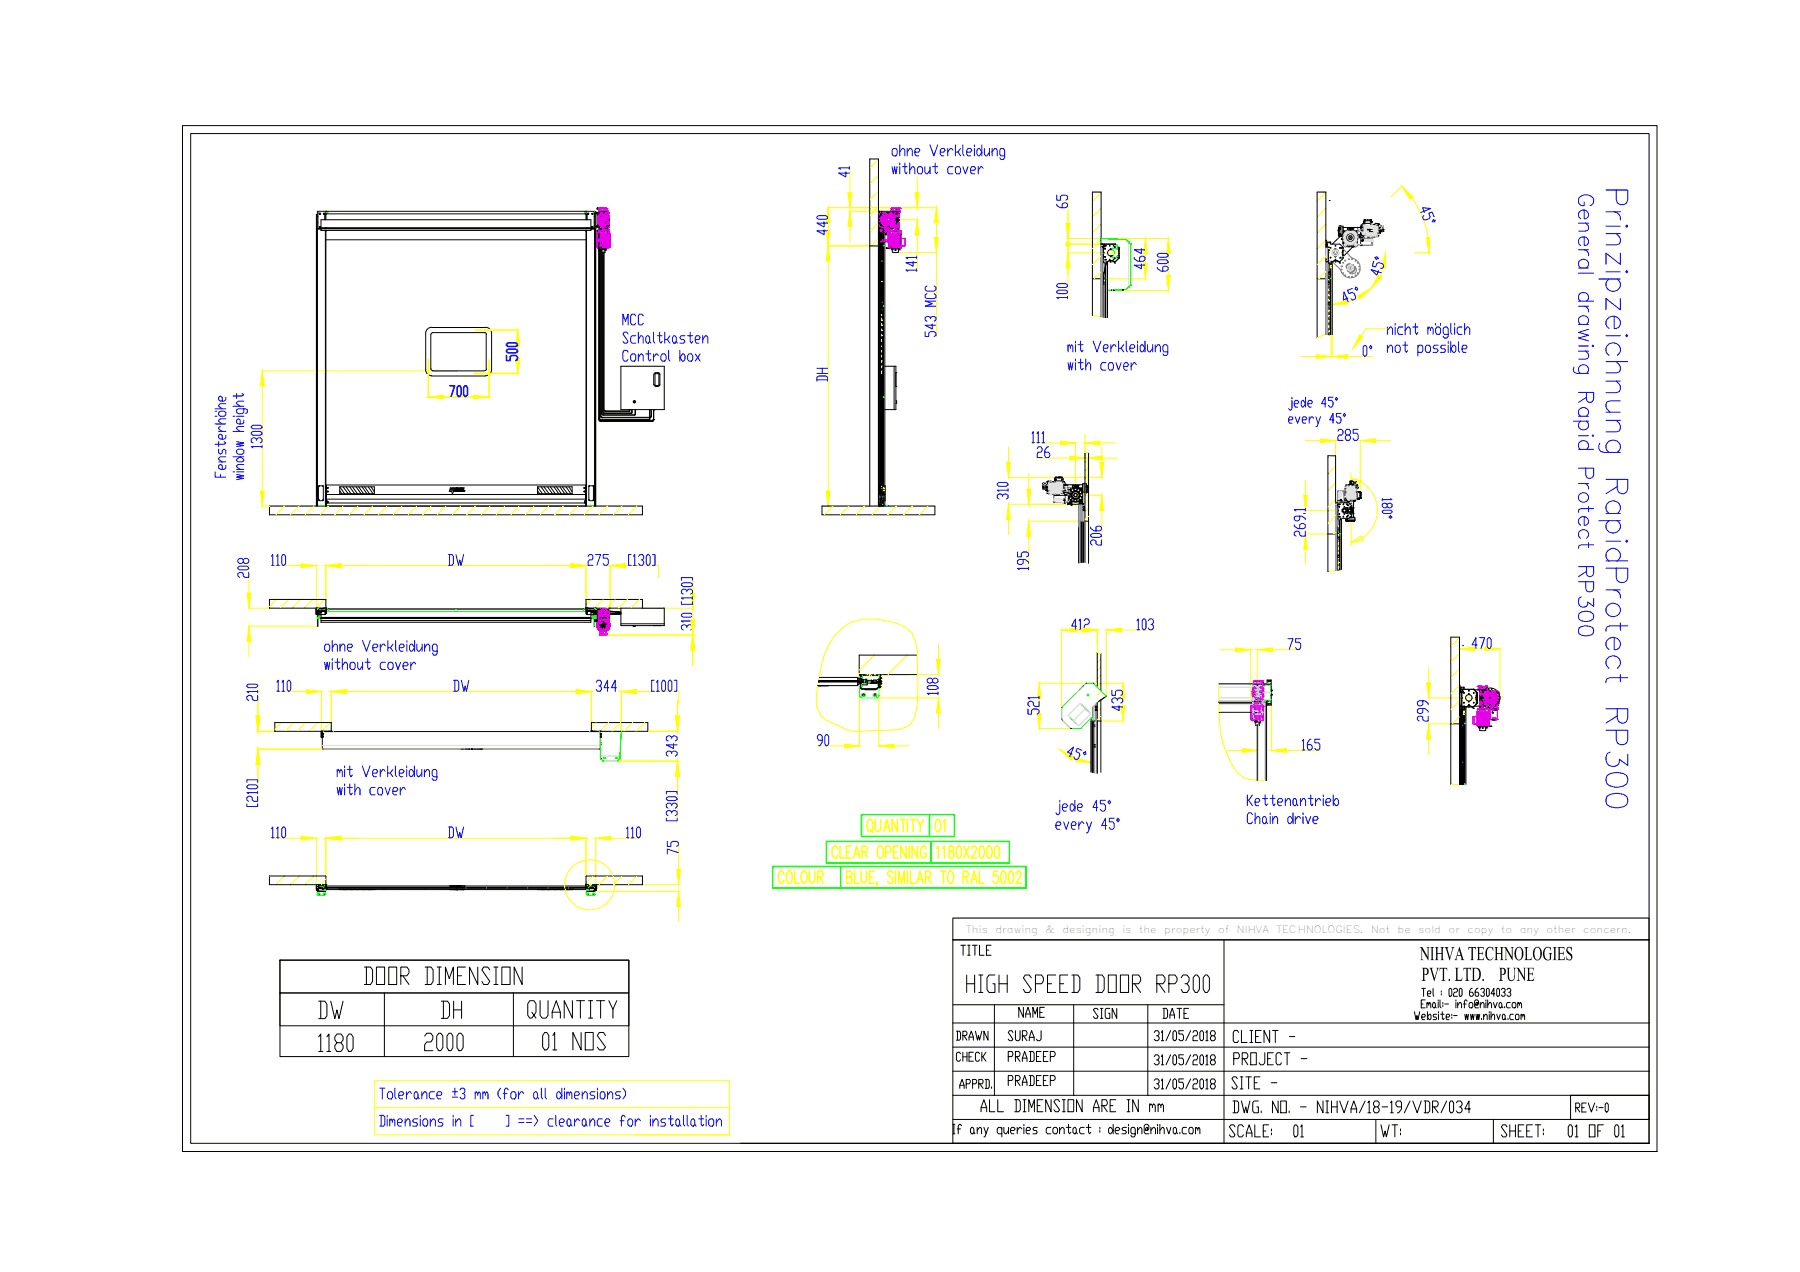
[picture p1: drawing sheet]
<svg xmlns="http://www.w3.org/2000/svg" width="297mm" height="210mm" viewBox="0 0 297 210" stroke-linecap="round" stroke-linejoin="round" font-family="sans-serif">
<defs><g id="words">
<g font-size="1.7">
<text x="159.4" y="154">This</text>
<text x="164.3" y="154">drawing</text>
<text x="172.6" y="154">&amp;</text>
<text x="175.3" y="154">designing</text>
<text x="185.2" y="154">is</text>
<text x="188" y="154">the</text>
<text x="192.1" y="154">property</text>
<text x="201" y="154">of</text>
<text x="204.1" y="154">NIHVA</text>
<text x="210.6" y="154">TECHNOLOGIES.</text>
<text x="226.3" y="154">Not</text>
<text x="230.6" y="154">be</text>
<text x="234.1" y="154">sold</text>
<text x="239.1" y="154">or</text>
<text x="242.2" y="154">copy</text>
<text x="247.7" y="154">to</text>
<text x="250.8" y="154">any</text>
<text x="255.2" y="154">other</text>
<text x="261.3" y="154">concern.</text>
</g>
</g></defs>
<!-- layer: DIMENSIONS -->
<g fill="none" stroke="#ff0" stroke-width=".17">
<path d="M136.5 34.3h10.6M136.7 36.8v1.2M140.1 34.9h5M140.3 27.5v4.3M140.3 37.4v2.5M145.4 36.3h6.1M148.4 34.3h6.3M151.4 29.2v2.6M151.4 38.8v6.1M154.5 36.8v2.4M176.1 39.4h5.6M176.2 32.2v5.6"/>
<path d="M181.8 39.4h11.1M231.4 30.7l-1.9 1.8M233 32.6a15.5 15.5 0 0 1 2.7 6.6M136.5 40.6h7M136.7 43.1v37.9M147.8 41.7h6.9M154.5 41.7v13.9M176.1 40.3h5.6M176.1 41.7h8.8M176.2 42.8v6.6M181.8 46h7.4M181.8 47.9h11.1"/>
<path d="M189 41.9v1.6M192.8 41.9v3.6M214.6 58.8h2.6M219.7 46.3v12.7M219.9 43.3v15.7M222.4 58.8h4.1M224.2 49.1l-1.9 .7M228.3 44.2l-.6 1.4M233.4 41.7h2.6M43.2 61.2h32.4M43.3 63.7v17.3M166.3 78.8h8.2"/>
<path d="M166.4 73.8v2.5M169.8 78.2v2.5M170.2 73.1h4.8M171.1 75.6h5.4M175.1 78.8h6.9M177.5 73v10.6M179 71.7v4M179.4 75.5v5.8M181.5 73.1h2.6M181.8 73.8v2.5M181.9 75.6h2.5M215.4 72.7h2.5"/>
<path d="M215.4 79.2v2.6M220.4 72.6v2.6M224.5 72.6v9M227 72.7h2.5M41.1 92.1v5.8M43.2 83.5h1.2M44.8 93.3h4.9M52.2 93.2v7.4M53.8 93.2v5.7M56.3 93.3h37.9M96.7 93.2v5.7M100.7 93.2v9.9"/>
<path d="M103.2 93.3h5.5M108.7 93.2v2.2M114.3 95.3v7M135.7 83.5h1.1M166.3 83.2h10.2M166.4 85.7v2.5M169.6 86h9.4M169.8 88.5v5.6M176.4 81.7h5.6M181.8 84.2v5.8M215.3 88.1h3.8M215.3 84.3h5.7"/>
<path d="M215.4 90.6v2.5M41 100.4h3.4M41 103.3h11.4M41.1 105.9v2.5M42.6 112.8v5.3M45.6 114.1h5M53.1 114v6.8M54.7 114v5.2M57.2 114.1h37.9M97.6 114v5.2M100.2 104.8h14.7M102.5 114v6.6"/>
<path d="M105 114.1h7M106.1 100.4h8.3M111.8 115.6v2.5M112 114v2.1M114.3 107.3v2.5M141.8 114.9v8.3M144.8 115.2h10.2M145 114.9v8.3M149.7 111.3h5.3M154.9 106.3v2.5M154.9 117.7v2.5M171.4 112.8h7.8"/>
<path d="M171.5 115.3v2.4M175.2 103.8v13M176.1 104h2.5M180.5 112.8h4.9M181.1 103.8v7M181.7 119h3.7M182.6 103.8v11M185.1 104h5.3M185.3 115.3v1.2M201.4 107.2h2.5M206.4 107.1v9.3M207.4 107.1v5.4"/>
<path d="M207.5 119.3v4.7M209.8 114.6v9.4M210 107.2h4.7M235.6 115.2h12.5M235.6 119.5h3.8M235.8 110.2v2.5M240.8 105.2v2M243.3 107.1h1.7M247.5 107v8.1M42.4 120.7h2.9M42.4 123.6h10.7M42.6 126.1v7"/>
<path d="M44.8 138.3h4.9M52.2 138.2v7.8M53.8 138.2v6.3M56.3 138.3h37.9M96.7 138.2v6.3M98.3 138.2v8M100.8 138.3h4.9M102 125.6h9.9M106.9 120.7h5M111.8 128.1v7.4M112 138.8v4.7M134.8 123.1h4.5"/>
<path d="M147.5 123.1h2.5M171.4 120.2h5.3M176.9 125.1l.7 .3M202.5 123.9h2.5M212.3 123.9h5.6M235.8 122v2.5M98 147.1h14.1M106.1 146h6M112 149.6v2.5"/>
</g>
<!-- layer: 0 -->
<g fill="#ff0" stroke="#ff0" stroke-width=".17">
<path d="M53.8 138.3l2.5-.3v.6z"/>
<path d="M94.2 138l2.5 .3-2.5 .3z"/>
<path d="M98.3 138.3l2.5-.3v.6z"/>
<path d="M49.7 138l2.5 .3-2.5 .3z"/>
<path d="M53.8 93.3l2.5-.3v.7z"/>
<path d="M94.2 93l2.5 .3-2.5 .4z"/>
<path d="M49.7 93l2.5 .3-2.5 .4z"/>
<path d="M54.7 114.1l2.5-.3v.7z"/>
<path d="M95.1 113.8l2.5 .3-2.5 .4z"/>
<path d="M50.6 113.8l2.5 .3-2.5 .4z"/>
<path d="M42.6 123.6l.3 2.5h-.6z"/>
<path d="M42.3 118.1h.6l-.3 2.6z"/>
<path d="M41.1 103.3l.3 2.6h-.6z"/>
<path d="M40.8 97.9h.6l-.3 2.5z"/>
<path d="M102.5 114.1l2.5-.3v.7z"/>
<path d="M111.5 118.1h.6l-.3 2.6z"/>
<path d="M111.8 125.6l.3 2.5h-.6z"/>
<path d="M136.3 81h.7l-.3 2.5z"/>
<path d="M136.7 40.6l.3 2.5h-.7z"/>
<path d="M154.5 108.8h.7l-.3 2.5z"/>
<path d="M154.9 115.2l.3 2.5h-.7z"/>
<path d="M145 123.1l2.5-.3v.6z"/>
<path d="M139.3 122.8l2.5 .3-2.5 .3z"/>
<path d="M188.7 43.5h.6l-.3 2.5z"/>
<path d="M189 39.4l.3 2.5h-.6z"/>
<path d="M192.8 39.4l.3 2.5h-.6z"/>
<path d="M192.5 45.5h.6l-.3 2.4z"/>
<path d="M240.8 107.1l2.5-.3v.6z"/>
<path d="M245 106.8l2.5 .3-2.5 .3z"/>
<path d="M43 81h.6l-.3 2.5z"/>
<path d="M43.3 61.2l.3 2.5h-.6z"/>
<path d="M235.8 119.5l.3 2.5h-.7z"/>
<path d="M235.4 112.7h.7l-.3 2.5z"/>
<path d="M175.9 36.9h.6l-.3 2.5z"/>
<path d="M136.3 38h.7l-.3 2.6z"/>
<path d="M136.7 34.3l.3 2.5h-.7z"/>
<path d="M140.3 34.9l.3 2.5h-.7z"/>
<path d="M139.9 31.8h.7l-.3 2.5z"/>
<path d="M151 31.8h.7l-.3 2.5z"/>
<path d="M151.4 36.3l.3 2.5h-.7z"/>
<path d="M154.5 34.3l.3 2.5h-.6z"/>
<path d="M154.2 39.2h.6l-.3 2.5z"/>
<path d="M100.7 93.3l2.5-.3v.7z"/>
<path d="M114 97.9h.7l-.4 2.5z"/>
<path d="M114.3 104.8l.4 2.5h-.7z"/>
<path d="M114 102.3h.7l-.4 2.5z"/>
<path d="M112 147.1l.3 2.5h-.6z"/>
<path d="M111.7 143.5h.6l-.3 2.5z"/>
<path d="M176.2 41.7l.3 2.5h-.6z"/>
<path d="M203.9 106.9l2.5 .3-2.5 .4z"/>
<path d="M207.4 107.2l2.6-.3v.7z"/>
<path d="M205 123.5l2.5 .4-2.5 .2z"/>
<path d="M209.8 123.9l2.5-.4v.6z"/>
<path d="M227.5 45.4l.5 .4-1.8 1.8z"/>
<path d="M228.7 41.7l-.1 2.6-.6-.1z"/>
<path d="M235.3 39.3l.6-.1v2.5z"/>
<path d="M231.3 30.8l1.9 1.7-.5 .4z"/>
<path d="M175.2 104l2.5-.3v.6z"/>
<path d="M178.6 103.7l2.5 .3-2.5 .3z"/>
<path d="M185.3 112.8l.3 2.5h-.6z"/>
<path d="M185 116.5h.6l-.3 2.5z"/>
<path d="M171.5 112.8l.3 2.5h-.6z"/>
<path d="M171.2 117.7h.6l-.3 2.5z"/>
<path d="M182.6 104l2.5-.3v.6z"/>
<path d="M215.4 88.1l.3 2.5h-.5z"/>
<path d="M215.2 81.8h.5l-.3 2.5z"/>
<path d="M217.9 72.4l2.5 .3-2.5 .4z"/>
<path d="M224.5 72.7l2.5-.3v.7z"/>
<path d="M169.5 80.7h.6l-.3 2.5z"/>
<path d="M169.8 86l.3 2.5h-.6z"/>
<path d="M166.4 83.2l.3 2.5h-.6z"/>
<path d="M166.1 76.3h.6l-.3 2.5z"/>
<path d="M179.4 75.6l2.5-.3v.6z"/>
<path d="M176.5 75.3l2.5 .3-2.5 .3z"/>
<path d="M179 73.1l2.5-.3v.6z"/>
<path d="M175 72.8l2.5 .3-2.5 .3z"/>
<path d="M219.9 50.2l2.4-.6 .1 .6z"/>
<path d="M224 48.8l2.2-1.2-1.8 1.7z"/>
<path d="M217.2 58.5l2.5 .3-2.5 .4z"/>
<path d="M219.9 58.8l2.5-.3v.7z"/>
<path d="M174.9 123.7l2.2 1.2-.3 .5z"/>
<path d="M177.6 125.1l2.4 .7-2.5-.1z"/>
<path d="M181.5 76.3h.6l-.3 2.5z"/>
<path d="M181.8 81.7l.3 2.5h-.6z"/>
<path d="M70.7 65.5l2.5-.3v.6z"/>
<path d="M78.2 65.2l2.5 .3-2.5 .3z"/>
<path d="M85.4 54.5l.4 2.5h-.7z"/>
<path d="M85.1 59.1h.7l-.4 2.5z"/>
<path d="M176 40.1l.2 .2v-.3zM176 40.1l.2 .2h-.3zM175.9 40.3l.1 .2 .2-.2z"/>
<path d="M176.2 40.3l-.2 .2 .2 .1zM176.2 40.3l.3 .2-.3 .1zM176.2 40.3l.3 .2v-.2z"/>
<path d="M176.2 40.3h.3v-.2zM176.2 40l.3 .1-.3 .2z"/>
<path d="M176.2 40.3v.3l.3-.1zM176.2 40.3h.3v.2zM176.2 40.3h.3v-.2z"/>
<path d="M176.2 40v.3l.3-.2zM176 40.1l.2-.1v.3zM176 40.1l-.1 .2h.3z"/>
<path d="M175.9 40.3l.1 .2 .2-.2zM176.2 40.3v.3l-.2-.1z"/>
</g>
<!-- layer: DIMENSIONS -->
<g fill="none" stroke="#00f" stroke-width=".17">
<path d="M134.8 35.8l.3-.2h1.2l.3 .2v.2l-.3 .2h-1.2l-.3-.2zM136 37.9v.8l-1.2-.6h1.8M136 36.6v.9l-1.2-.7h1.8M139.6 28.3v.9l-1.2-.6h1.8M140.2 27.7h-1.8l.3 .2M140.2 27.5v.4M174.4 33.7v.2l.6 .4h.9l.3-.2v-.4l-.3-.2h-.3l-.3 .2v.6M174.4 32.2v.8h.6v-.6l.3-.2h.6l.3 .2v.4l-.3 .2M235 35.5l-.2 .3 .1 .4 .4 .1 .5-.2 .2-.3-.2-.6 .5-.2 .4 .8M235 35l-.2-.7 1.3 .1-1.6 .7M236.5 36.3l.4 .1-.2 .2h-.4zM150.7 43.1v.8l-1.2-.6h1.8"/>
<path d="M151.3 44.6h-1.8l.3 .2M151.3 42.5h-1.8l.3 .2M151.3 42.3v.4M151.3 44.4v.4M152.7 54.7v.8h.6v-.6l.3-.2h.5l.3 .2v.5l-.3 .1M153 48.5l-.3 .2v.4l.3 .2h1.1l.3-.2v-.4l-.3-.2M153 47.2l-.3 .2v.4l.3 .2h1.1l.3-.2v-.4l-.3-.2M153.6 52.6v-.2l-.3-.2-.6 .2v.4l.3 .2M153.6 52.4l.3-.2 .5 .2v.4l-.3 .2M153.9 53.5v.8l-1.2-.6h1.7M154.4 49.7h-1.7l1.2 .4-1.2 .4h1.7M174.4 48.1l.3-.2h1.2l.3 .2v.2l-.3 .2h-1.2l-.3-.2z"/>
<path d="M174.4 47l.3-.2h1.2l.3 .2v.2l-.3 .2h-1.2l-.3-.2zM176.2 49.1h-1.8l.3 .2M176.2 48.9v.4M187.2 42.5v.2l.6 .4h.9l.2-.2v-.4l-.2-.2h-.3l-.3 .2v.6M188.4 43.5v.9l-1.2-.6h1.7M188.4 41v.9l-1.2-.7h1.7M191 44.1v.2l.6 .4h.9l.3-.2v-.4l-.3-.2-.6 .2v.6M191 43.1l.3-.2h1.2l.3 .2v.2l-.3 .2h-1.2l-.3-.2zM191 42l.3-.2h1.2l.3 .2v.2l-.3 .2h-1.2l-.3-.2zM222.4 49.2l-.7 .3 .1-1.3 .7 1.6M223.2 47.6l-.9 .3 .3 .6 .6-.3 .3 .3 .2 .5-.1 .3-.4 .2-.3-.2M223.7 47.4l.3 .2v.3l-.4-.2z"/>
<path d="M225.1 57h.3l.2 .3v1.2l-.2 .3h-.3l-.2-.3v-1.2zM226.2 57l.2 .3-.2 .3-.2-.3zM226.7 43.1l-.2 .8 .5 .2 .2-.6 .4-.2 .5 .2 .3 .3-.2 .4-.3 .1M226.9 42.5l.3-.1 .3 .3-.4 .1zM227.5 44.6l-.3 .8-1-.9 1.8 .5M35.5 77.9v.8h1.8M35.5 70h1.8M35.5 68.7h.3M35.5 67.8h.3M35.5 67.5h1.8M36.1 74.1v.6l.3 .3 .3-.3v-.4l.3-.2 .3 .2v.7M36.1 68.1l.3-.3h.6l.3 .3v.4l-.3 .2h-.6l-.3-.2z"/>
<path d="M36.1 76.2h1.2M36.1 72.9v.8M36.1 71.2h1.2M36.4 70.4l-.3 .2v.2l.6 .4M36.4 78.3v.4M37 72.9l.3 .2-.3 .2h-1.5M37.3 76.8v.4l-.3 .3h-.6l-.3-.3v-.4l.3-.1 .3 .1v.7M37.3 75.4h-.9l-.3 .2v.2l.6 .4M37.3 71.8v.4l-.3 .3h-.6l-.3-.3v-.4l.3-.2 .3 .2v.7M37.3 69.1h-.9l-.3 .2v.2l.6 .5M37.3 66.6h-.9l-.3 .2v.2l.6 .5M37.3 65.6v.4l-.3 .2h-.6l-.3-.2v-.4l.3-.3 .3 .3v.6"/>
<path d="M38.5 71.2h1.7M38.5 68.7h.2M38.5 77.9h.2M38.5 75.4h1.7M38.5 67h1.7M39 78.3l1.2 .2-1.2 .2 1.2 .2-1.2 .2M39 75.8l.6-.4 .6 .4v.2l-.3 .2h-.6l-.3-.2zM39 74.3l.3-.2h.6l.3 .2v.4l-.3 .3h-.6l-.3-.3zM39 72.9l1.2 .2-1.2 .2 1.2 .2-1.2 .2M39 68.7h1.2M39 77.9h1.2M39 77.5h1.2"/>
<path d="M39 64.9v.9M39.9 64.9l.3 .2-.3 .2h-1.4M40.2 76.7h-.9l-.3 .1v.2l.6 .5M40.2 70.4h-.9l-.3 .2v.2l.6 .4M40.2 69.3v.5l-.3 .2h-.6l-.3-.2v-.5l.3-.2 .3 .2v.7M40.2 67.5v.6l-.3 .2h-.6l-.3-.2v-.5l.3-.1h1.2l.3 .1v.5l-.3 .2M40.2 66.2h-.9l-.3 .2v.2l.6 .4M41.5 71.4l.3-.2h1.1l.3 .2v.2l-.3 .2h-1.1l-.3-.2zM41.5 70.4l.3-.2h1.1l.3 .2v.2l-.3 .2h-1.1l-.3-.2zM42.3 72.7v-.2l-.2-.3h-.3l-.3 .3v.4l.3 .2M42.3 72.5l.3-.3h.3l.3 .3v.4l-.3 .2M43.2 73.7h-1.7l.3 .2"/>
<path d="M43.2 73.5v.4M134.8 62.9v-.6l.3-.3h1.2l.3 .3v.6M134.8 62.7h1.8M134.8 61.6h1.8M134.8 60.8h1.8M135.7 60.8v.8M164.6 79.8l.3-.2h1.1l.3 .2v.2l-.3 .2h-1.1l-.3-.2zM170.3 71.6l.2-.4v1.9M170.3 73.1h.4M171.1 71.6l.2-.4v1.9M171.1 73.1h.4M171.2 74l.1-.3h.5l.2 .3v.3l-.2 .3h-.5l-.1 .3v.6h.8"/>
<path d="M172 71.6l.2-.4v1.9M172 73.1h.4M173 73.7h-.2l-.4 .6v.9l.2 .3h.4l.2-.3v-.3l-.2-.3h-.6M220.8 71.1l.2-.2h.4l.2 .2v.4l-.2 .3h-.4l-.2 .3v.6h.8M222.2 71.8l-.2-.3v-.4l.2-.2h.4l.3 .2v.4l-.3 .3h-.4l-.2 .3v.3l.2 .3h.4l.3-.3v-.3l-.3-.3M224.1 70.9h-.8v.6h.6l.2 .3v.6l-.2 .3h-.4l-.2-.3M39.3 93.6l.3-.2h1.1l.3 .2v.2l-.3 .3h-1.1l-.3-.3zM40.1 92.4l.3-.3h.3l.3 .3v.4l-.3 .2h-.3l-.3-.2v-.4l-.3-.3h-.2l-.3 .3v.4l.3 .2h.2l.3-.2M41 94.5v.8h-.6l-.3-.2v-.5l-.3-.1-.5 .1v.5l.3 .2M44.8 91.8l.2-.3v1.8M44.8 93.3h.4M45.6 91.8l.3-.3v1.8"/>
<path d="M45.6 93.3h.5M46.7 91.5h.2l.2 .3v1.2l-.2 .3h-.2l-.2-.3v-1.2zM74 91.5h.6l.2 .3v1.2l-.2 .3h-.6M74.2 91.5v1.8M75.2 91.5l.5 1.8 .2-.9 .2 .9 .4-1.8M97 91.8l.3-.3h.4l.1 .3-.1 .6h-.4l-.3 .3v.6h.8M98.3 91.5h.8l-.6 1.8M100.4 91.5h-.9v.6h.7l.2 .3v.6l-.2 .3h-.4l-.3-.3M104.2 91.5h-.5v1.8h.5M104.5 91.8l.2-.3v1.8M104.5 93.3h.5M105.4 91.8l.2-.3h.4l.2 .3v.3l-.2 .3h-.2"/>
<path d="M106 92.4l.2 .3v.3l-.2 .3h-.4l-.2-.3M106.9 91.5h.2l.2 .3v1.2l-.2 .3h-.2l-.2-.3v-1.2zM107.7 91.5h.4v1.8h-.4M112.5 99.3v.4h1.8v-.4M112.5 96.4l.2-.2h1.3l.3 .2v.2l-.3 .2h-1.3l-.2-.2zM112.5 95.7v-.4h1.8v.4M113.3 97.6v-.2l-.3-.2h-.3l-.2 .2v.5l.2 .1M113.3 97.4l.4-.2h.3l.3 .2v.5l-.3 .1M114.3 98.7h-1.8l.2 .2M114.3 98.5v.4M165.5 81.9v-.2l-.3-.2h-.3l-.3 .2v.5l.3 .2M165.5 81.7l.2-.2h.3l.3 .2v.5l-.3 .2"/>
<path d="M166.3 80.9h-1.7l.3 .2M166.3 80.7v.4M167.9 91.1v.8h.6v-.6l.3-.2h.6l.3 .2v.4l-.3 .2M168.8 92.3v.6l-.3 .3h-.3l-.3-.3v-.4l.3-.2h.9l.6 .4v.2M169.7 93.8h-1.8l.3 .2M169.7 93.6v.4M180 88.3l.3-.3h1.2l.3 .3v.2l-.3 .2h-1.2l-.3-.2zM180 87v.2l.6 .4h.9l.3-.2v-.4l-.3-.2-.6 .2v.6M181.8 89.1v.8h-.6l-.3-.2v-.4l-.3-.2h-.3l-.3 .2v.4l.3 .2M213.6 86.6v.2l.6 .4h.9l.3-.2v-.4l-.3-.2h-.3l-.3 .2v.6M214.5 85.2v.6l-.3 .2h-.3l-.3-.2v-.5l.3-.1h.9l.6 .3v.3M215.1 84.7h.3"/>
<path d="M215.4 87.7v.8h-.6l-.3-.2v-.4l-.3-.2h-.3l-.3 .2v.4l.3 .2M215.4 84.1h-1.8l.3 .2M215.4 83.9v.4M40.7 113.1l.3-.2h1.2l.3 .2v.2l-.3 .2h-1.2l-.3-.2zM42.5 114.8v.8h-.6l-.3-.2v-.4l-.3-.2h-.3l-.3 .2v.4l.3 .2M42.5 114.1h-1.8l.3 .2M42.5 113.9v.4M45.7 112.6l.2-.3v1.8M45.7 114.1h.4M46.5 112.6l.3-.3v1.8M46.5 114.1h.5M47.6 112.3h.2l.2 .3v1.2l-.2 .3h-.2l-.2-.3v-1.2z"/>
<path d="M74.9 112.3h.6l.2 .3v1.2l-.2 .3h-.6M75.1 112.3v1.8M76.1 112.3l.5 1.8 .2-.9 .2 .9 .4-1.8M98.4 112.6l.2-.3h.4l.2 .3v.3l-.2 .3h-.2M99 113.2l.2 .3v.3l-.2 .3h-.4l-.2-.3M100.5 113.5h-.8l.6-1.2v1.8M101.7 113.5h-.8l.6-1.2v1.8M108 112.3h-.5v1.8h.5M108.3 112.6l.3-.3v1.8M108.3 114.1h.5M109.4 112.3h.2l.2 .3v1.2l-.2 .3h-.2l-.2-.3v-1.2zM110.5 112.3h.2l.2 .3v1.2l-.2 .3h-.2l-.2-.3v-1.2z"/>
<path d="M111.3 112.3h.4v1.8h-.4M112.5 101.4l.2-.2h1.3l.3 .2v.2l-.3 .2h-1.3l-.2-.2zM113.3 103.5v-.2l-.3-.2h-.3l-.2 .2v.4l.2 .3M113.3 103.3l.4-.2h.3l.3 .2v.4l-.3 .3M114.3 102.5h-1.8l.2 .2M114.3 102.3v.4M153 113.4l.3-.3h1.2l.3 .3v.2l-.3 .2h-1.2l-.3-.2zM153.9 112.1l.3-.2h.3l.3 .2v.4l-.3 .2h-.3l-.3-.2v-.4l-.3-.2h-.3l-.3 .2v.4l.3 .2h.3l.3-.2M154.8 114.4h-1.8l.3 .2M154.8 114.2v.4M169.6 117v.8h.6v-.6l.3-.2h.6l.4 .2v.4l-.4 .2M171.5 115.7v.9h-.7l-.3-.2v-.5l-.3-.2h-.3l-.3 .2v.5l.3 .2"/>
<path d="M171.5 115.1h-1.9l.3 .2M171.5 114.9v.4M177.6 103.3h-.8l.7-1.2v1.8M178.1 102.4l.2-.3v1.8M178.1 103.9h.4M178.9 102.4l.2-.3h.4l.3 .3v.3l-.3 .3h-.4l-.2 .3v.6h.9M183.5 113.9v.9h.6v-.7l.3-.2h.6l.3 .2v.4l-.3 .3M184.4 115.6v-.2l-.3-.2h-.3l-.3 .2v.4l.3 .2M184.4 115.4l.3-.2h.3l.3 .2v.4l-.3 .2M184.7 116.4v.8l-1.2-.5h1.8M187.6 102.4l.2-.3v1.8M187.6 103.9h.5"/>
<path d="M188.7 102.1h.2l.2 .3v1.2l-.2 .3h-.2l-.2-.3v-1.2zM189.5 102.4l.2-.3h.4l.2 .3v.3l-.2 .3h-.2M190.1 103l.2 .3v.3l-.2 .3h-.4l-.2-.3M212.5 105.4h.9l-.7 1.8M214.6 105.4h-.8v.6h.6l.2 .3v.6l-.2 .3h-.4l-.2-.3M234.8 116.9v.6l-.3 .3h-.3l-.3-.3v-.4l.3-.2h.9l.6 .4v.2M234.8 115.6v.7l-.3 .2h-.3l-.3-.2v-.4l.3-.3h.9l.6 .5v.2M235.7 118.2v.8h-.6l-.3-.2v-.5l-.3-.1-.6 .1v.5l.3 .2M243.8 106.4h-.9l.7-1.2v1.8M244.2 105.2h.8l-.6 1.8M245.6 105.2h.2l.3 .3v1.2l-.3 .3h-.2l-.2-.3v-1.2zM40.7 132.7v.4h1.8v-.4"/>
<path d="M40.7 129.7l.3-.2h1.2l.3 .2v.2l-.3 .3h-1.2l-.3-.3zM40.7 129.1v-.4h1.8v.4M42.5 131.4v.8h-.6l-.3-.2v-.4l-.3-.2h-.3l-.3 .2v.4l.3 .2M42.5 130.8h-1.8l.3 .2M42.5 130.6v.4M44.8 136.8l.2-.3v1.7M44.8 138.2h.4M45.6 136.8l.3-.3v1.7M45.6 138.2h.5M46.7 136.5h.2l.2 .3v1.2l-.2 .2h-.2l-.2-.2v-1.2zM74 136.5h.6l.2 .3v1.2l-.2 .2h-.6M74.2 136.5v1.7"/>
<path d="M75.2 136.5l.5 1.7 .2-.8 .2 .8 .4-1.7M103.4 136.8l.2-.3v1.7M103.4 138.2h.4M104.2 136.8l.2-.3v1.7M104.2 138.2h.4M105.3 136.5h.2l.2 .3v1.2l-.2 .2h-.2l-.3-.2v-1.2zM110 135v.5h1.7v-.5M110 131.7l.3-.2h1.1l.3 .2v.2l-.3 .2h-1.1l-.3-.2zM110 131v-.4h1.7v.4M110.1 138.8v.9h.6v-.6l.3-.3h.6l.3 .3v.4l-.3 .2M110.8 124.4v-.3l-.3-.2h-.2l-.3 .2v.5l.3 .2M110.8 124.1l.3-.2h.3l.3 .2v.5l-.3 .2"/>
<path d="M110.8 121.9v-.2l-.3-.3h-.2l-.3 .3v.4l.3 .2M110.8 121.7l.3-.3h.3l.3 .3v.4l-.3 .2M110.8 134.2v-.2l-.3-.2h-.2l-.3 .2v.4l.3 .2M110.8 134l.3-.2h.3l.3 .2v.4l-.3 .2M110.8 133v-.3l-.3-.2h-.2l-.3 .2v.5l.3 .2M110.8 132.7l.3-.2h.3l.3 .2v.5l-.3 .2M111.1 122.7v.8l-1.1-.6h1.7M135.7 122.2h-.6l-.2-.4v-.3l.2-.3h.4l.2 .3v1l-.4 .5h-.2M136.3 121.2h.2l.3 .3v1.3l-.3 .2h-.2l-.2-.2v-1.3zM176.9 124.4l-.7-.3 1-.8-.7 1.6M178.5 123.8l-.7-.3-.2 .5 .5 .3 .1 .3-.2 .6-.3 .2-.4-.2-.1-.3M178.8 124.2l.3-.2 .1 .4-.3 .2z"/>
<path d="M214.9 122.3l.2-.3v1.8M214.9 123.8h.4M216.3 122h-.1l-.5 .6v.9l.3 .3h.3l.2-.3v-.3l-.2-.3h-.6M217.8 122h-.8v.6h.6l.2 .3v.6l-.2 .3h-.4l-.2-.3M111.9 140.7l-1.8-.6v.8"/>
</g>
<!-- layer: 0 -->
<path d="M176.2 37.8v2.2M176.2 40.6v2.2" fill="none" stroke="#ff0" stroke-width=".25"/>
<g fill="none" stroke="#ff0" stroke-width=".17">
<path d="M53.9 35.1l.2-.1-.1 .1M96.5 35.1l.1-.1-.1 .1M98.3 37.5h.1M98.3 37.4h.1M98.3 35.2h.1M98.3 35.1h.1M98.5 37.5h.2M98.5 37.4h.2M98.5 35.2h.2M98.5 35.1h.2M98.6 35.5h.1M98.6 35.3h.1"/>
<path d="M98.7 37.2h.1M98.7 37.1h.1M99.4 37.2h.4M99.4 37.1h.4M99.4 35.5h.3M99.4 35.3h.3M145 26.3l-1.5 1.5M145 28.9l-1.5 1.5M145 31.6l-1.5 1.4M145 34.1l-1.5 1.5M145 36.8l-1.5 1.4M145 39.4l-1.2 1.2"/>
<path d="M145.5 39.7h.1M145.5 36.3v.1M181.7 31.8l-1.4 1.4M181.7 34.4l-1.4 1.4M181.7 37l-1.4 1.4M181.7 39.6l-1.4 1.4M218.8 31.8l-1.4 1.4M218.8 34.4l-1.4 1.4M218.8 37l-1.4 1.4M218.8 39.6l-1.4 1.4M145.5 59.5h.1M145.5 51.2h.1"/>
<path d="M145.5 58.7h.1M145.5 57.9h.1M145.5 57h.1M145.5 54.5h.1M145.5 56.2h.1M145.5 55.4h.1M145.5 53.7h.1M145.5 52.9h.1M145.5 52.8h.1M145.5 49.9h.1M145.5 46.5h.1M145.5 43.1h.1"/>
<path d="M145.5 52.5v.4M145.5 53.4v.3M145.5 54.3v.3M145.5 55.1v.4M145.5 56v.3M145.5 56.9v.3M145.5 57.8v.3M145.5 58.6v.4M145.5 59.5v.3M145.5 51.9v.1M145.5 51.5v.5M145.5 52h.1"/>
<path d="M145.8 50.5h.1l-.1 .1M145.8 40.5h.1l-.1 .1M180.3 52.1l2.5 .3M181.7 42.2l-1.4 1.5M181.7 44.9l-1.2 1.1M182 40.3h.1M182.3 44.9h.1M182.3 44.8h.1M182.3 46.3h-.1M182.3 44.7h.1M182.3 44.6h.1M182.3 44.5h.1"/>
<path d="M182.3 40.3h.1M182.3 44.4h.1M182.4 44.2h.1M182.4 44.1h.1M182.4 43.9v.1M182.4 43.8h.1M182.5 43.8h.1M182.5 43.7h.1M182.5 43.6h.1M182.5 46l.1-.1v.1M182.6 43.5h.1M182.6 43.4h.1"/>
<path d="M182.6 43.3h.1M182.6 40.3h.1M182.7 43.3h.1M182.8 43.2h.1M182.9 43.2h.1M182.9 43.1h.1M183 40.3h.1M183 43.1h.1M183.1 43.2h.1M183.1 43h.1M183.2 43.2h.1M183.2 43.1l.1 .1"/>
<path d="M183.3 43.2h.1M183.3 43h.1M183.3 40.3h.1M183.4 43.2h.1M183.5 43v.1M183.7 40.3h.1M183.7 43.2h.1M184 43.4h.1M184 40.3h.1M184.2 40.4h.1M184.3 40.6h.1M184.5 40.8h.1"/>
<path d="M184.6 41h.1M184.6 41.3h.1M184.6 41.6h.1M184.6 41.9v.1M184.6 42.3h.1M218.8 42.2l-1.4 1.5M218.8 44.9l-1.2 1.1M219.3 41.6v.2M219.3 41h.1M219.3 53.7h.1M219.3 52.9h.1M219.3 52.1h.1"/>
<path d="M219.3 51.3h.1M219.3 50.4h.1M219.3 49.6h.1M219.3 47.9h.1M219.3 47.1h.1M219.3 46.2h.1M219.3 44.6h.1M219.3 54.6h.1M219.3 44.5v.1M219.3 45.9v.3M219.3 46.8v.3M219.3 47.6v.4"/>
<path d="M219.3 48.5v.3M219.3 49.4v.3M219.3 50.2v.4M219.3 51.1v.4M219.3 52v.4M219.3 52.9v.3M219.3 53.7v.4M219.3 54.6v.2M219.3 45.3v.1M219.3 45.2v.2M219.3 44.9h.1M219.3 44.9v.5v-.1"/>
<path d="M219.3 54.6v.5M219.4 44.8h.1M219.4 44.7h.1M219.4 44.6h.1M219.4 44.5h.1M219.4 44.4h.1M219.5 44.4h.1M219.5 44.2h.1M219.5 44.1h.1M219.5 43.9l.1 .1M219.5 40.9h.1v.1M219.5 42.5h.1v.1"/>
<path d="M219.6 43.8h.1M219.6 43.7h.1M219.6 43.6h.1M219.6 46l.1-.1-.1 .1M219.6 43.5h.1M219.7 43.4h.1M219.8 43.3h.1M219.9 55.3a2.85 2.85 0 0 0-2.5 .5M219.9 43.2h.1M220 43.2h.1M220.1 43.1h.1M220.3 43h.1"/>
<path d="M220.3 41.1l.1-.1v.1M220.3 42.4l.1-.1v.1M220.4 43.2h.1M220.4 43.1h.1M220.4 43.1v.1M220.4 40.5v.1M220.4 42.8v.1M220.4 43h.1M220.6 43v.1M221.1 43.4h.1M221.1 40.9h.1v.1M221.1 42.5h.1v.1"/>
<path d="M221.5 41.6v.2M145.4 78.7v.1M145.5 62h.1M145.5 60.4h.1M145.5 74.1h.1M145.5 60.4v.3M145.5 63.4h.1M145.5 66.7v.1M145.5 70.1v.1M145.5 73.5v.1M145.5 76.9h.1M145.5 61.2h.1"/>
<path d="M145.5 78.7v.1M145.5 61.2v.5M145.8 65.6l.1-.1-.1 .1M179 74.7h.6M179.4 74.7l-.4 .3M179.6 75.8l-.6 .5M179.6 77.1l-.6 .6M179.6 78.5l-.6 .5M179.6 79.8l-.6 .6M219.4 75.2l-.3 .4M220.4 76.9l-1.3 1.4M220.4 79.7l-1.3 1.3"/>
<path d="M44.5 83.5v.1M45.6 98.9l-1.1 1.2M47 83.5l-1.5 1.4M47.6 98.9l-1.4 1.5M49.4 83.5l-1.5 1.4M49.6 98.9l-1.4 1.5M51.6 98.9l-1.4 1.5M51.8 83.5l-1.5 1.4M53.6 98.9l-1.4 1.5M54 81.1h.1v.1M54 80.5h.1v.1M54.2 83.5l-1.4 1.4"/>
<path d="M56.7 83.5l-1.5 1.4M59.1 83.5l-1.5 1.4M61.5 83.5l-1.5 1.4M63.9 83.5l-1.4 1.4M66.4 83.5l-1.5 1.4M68.8 83.5l-1.5 1.4M71.2 83.5l-1.5 1.4M73.6 83.5l-1.4 1.4M76 83.5l-1.4 1.4M78.5 83.5l-1.5 1.4M80.9 83.5l-1.5 1.4M83.3 83.5l-1.5 1.4"/>
<path d="M85.7 83.5l-1.4 1.4M88.2 83.5l-1.5 1.4M90.6 83.5l-1.5 1.4M93 83.5l-1.5 1.4M95.4 83.5l-1.4 1.4M96.4 81.1h.1l-.1 .1M96.4 80.5h.1l-.1 .1M97.6 98.9l-.9 .9M97.8 83.5l-1.4 1.4M99.5 98.9l-1.4 1.5M100.3 83.5l-1.5 1.4M101.5 98.9l-1.4 1.5"/>
<path d="M102.7 83.5l-1.5 1.4M103.5 98.9l-1.4 1.5M105.1 83.5l-1.4 1.4M105.5 98.9l-1.4 1.5M137.5 83.5l-1.5 1.4M140.1 83.5l-1.4 1.4M142.7 83.5l-1.4 1.4M145.2 81.8v.1M145.2 82h.1M145.2 82.2h.1M145.2 82.3v.1M145.2 82.7h.1"/>
<path d="M145.3 82.9h.1M145.3 81.6h-.1M145.3 82.5h-.1M145.3 82.7h.1M145.3 83h.1M145.3 83.2h.1M145.3 82.1v.1M145.3 83.3v.1M145.3 83.5l-1.4 1.4M145.3 81.5v.1M145.3 81.9h.1M145.4 81.6h.1"/>
<path d="M145.4 82.9h.1M145.5 83h.1M145.6 81.5h-.1M145.6 81.8h.1M145.6 82.9h.1M145.6 83.2l.1 .1zM145.6 81.6l-.1 .1M145.6 81.9v.1M145.7 82.6l-.2 .2M145.7 82l-.1 .1M145.7 82.2v.1M145.7 82.4v.1"/>
<path d="M145.8 80.5h.1M145.8 80.6h.1M145.8 80.7h.1M145.8 80.8h.1M145.8 80.9h.1M145.8 81h.1M145.8 81.6l-.1 .1M145.8 81.8l-.1 .1M147.9 83.5l-1.4 1.4M150.6 83.5l-1.5 1.4M153.1 83.5l-1.4 1.4M179.6 81.1l-.6 .6"/>
<path d="M179.6 82.5l-.6 .6M179.6 83.8l-.6 .6M179.6 85.2l-.6 .6M220.4 82.4l-1.3 1.3M220.4 85.1l-1.3 1.3M220.4 87.8l-.3 .3M220.8 86.8h.1M220.8 87.5h.1M220.8 83.6h.2M220.9 93.6h.1M220.9 92.8h.1M220.9 92.1h.1"/>
<path d="M220.9 91.3h.1M220.9 90.6h.1M220.9 89.8h.1M220.9 89.1h.1M220.9 88.3h.1M220.9 86.8h.1M220.9 87.1v.5l-.1-.2M220.9 88v.3M220.9 88.8v.3M220.9 89.6v.3M220.9 90.4v.3M220.9 91.1v.4"/>
<path d="M220.9 91.9v.3M220.9 92.7v.3M220.9 93.5v.3M220.9 88.4h.1M221 83.7h.1M221.1 88.1l.1-.1v.1M221.4 94l-2.3 .3M46.5 119.2l-1.1 1.2M48.5 119.2l-1.5 1.5M50.5 119.2l-1.5 1.5M52.5 119.2l-1.4 1.5M52.5 100.9l.1-.1-.1 .1"/>
<path d="M54.5 119.2l-1.4 1.5M97.9 100.9l.1-.1v.1M98.4 119.2l-.8 .8M98.5 102.5h.2M98.5 102.3h.2M98.6 100.8h.1M98.6 100.7h.1M99.4 100.8h.3M99.4 100.7h.3M100.4 119.2l-1.4 1.5M102.4 119.2l-1.4 1.5M104.4 119.2l-1.4 1.5"/>
<path d="M106.4 119.2l-1.4 1.5M135.2 112.5h.1M137.7 104.9a7 7 0 0 1 6.8-2.8l2.2 .4 1.4 .4 1.4 .6 1 .9 .6 1.5 .3 1.7v1.8a45.9 45.9 0 0 1-.1 7.3l-.4 1.7-.8 1.3-1.6 .7-5.7 .2a6.1 6.1 0 0 1-4.6-.9l-1.8-.8-.8-.6-.8-1.6v-2.3a24.6 24.6 0 0 1 2-8.1zM141.8 111.4h.1M141.9 112.2l.1 .1M142 112.1v.1M142 111.9v.1M142 111.7v.1M142 111.3l.1 .1M142 111.5v.1M142 112.1h.1M142.2 111.4h.2h.1"/>
<path d="M142.2 111.4h.1M142.6 111.4h.1M142.7 112.5h-.1M142.7 112.4h-.1M142.8 112.4l.1 .1M142.8 111.3v.1l.2-.1M142.9 111.3l.1 .1M143.1 111.3l.1 .1M143.4 111.3v.1M143.5 111.3l.1 .1M143.7 111.3l-.2 .1M143.7 111.3l.1 .1"/>
<path d="M143.9 111.3l.1 .1M144.1 111.3l.1 .1M144.2 111.3l-.1 .1M144.3 108.1l-2.5 2.5M144.3 111.3l.1 .1M144.5 111.3l.1 .1M144.7 111.3l.1 .1M144.8 111.3l-.1 .1M144.9 111.3l.1 .1M145 112.9v.1M145 113.1l.1 .2M145 112.6h.1"/>
<path d="M145 112.2h.1M145 112.1h.1M145 113h.1M145 112.7h.1M145 112.3h.1M145.1 111.3l.2 .3M145.1 113.2h-.1M145.1 112.3h.1M145.1 112.6l.2 .2M145.2 113.4h.1M145.2 113.2l.1 .1M145.2 112.5l.1 .1"/>
<path d="M145.2 112.2l.1 .2M145.2 112.1l.1 .1M145.2 111.9l.1 .1M145.3 113.1h.1M145.3 113.4h.1M145.3 111.4h-.1M145.3 112.8v.1M145.3 111.7h-.1l.1 .1M145.3 112h-.1M145.3 112.3h-.2M145.3 112.5l-.3 .2M149.7 108.1l-3.2 3.2"/>
<path d="M180.3 119h-.1M181.1 107.7l.6 .2M181.3 107.8l-.2 .2M181.7 108.7l-.6 .6M181.7 110.1l-.6 .5M181.7 111.4l-.6 .6M181.7 112.8l-.6 .6M181.7 114.1l-.6 .6M181.7 115.5l-.6 .6M181.7 116.8l-.6 .6M181.7 118.2l-.6 .5M201.1 112.8v3.1a25.7 25.7 0 0 0 1 7.6l1.2 2.8a3.8 3.8 0 0 0 3.9 2.4l1.8 .1"/>
<path d="M240.8 105.2l-1.4 1.5M240.8 107.9l-1.4 1.3M240.8 110.4l-1.4 1.5M240.8 113.1l-1.4 1.4M240.8 115.7l-1.4 1.4M240.8 118.3l-1.1 1.2M241.1 113.7v.1M241.3 115.1v.1M241.4 118.3h.1M241.4 118.2h.1M241.4 119.7v.1M241.4 118.1h.1"/>
<path d="M241.4 118h.1M241.5 117.9h.1M241.5 117.8h.1M241.5 113.7l-.1 .1M241.5 117.6h.1M241.5 117.7h.1M241.5 117.5h.1M241.5 114.4l.1-.1v.1M241.5 116l.1-.1v.1M241.6 117.4h.1M241.6 117.3h.1M241.6 117.2h.1"/>
<path d="M241.6 117.1h.1M241.7 117h.1M241.7 119.4l.1-.1-.1 .1M241.7 116.9h.1M241.8 116.8h.1M241.8 113.7v.1M241.8 116.7h.1M241.9 116.7h.1M241.9 116.6v.1M242 116.6h.1M242.1 116.6h.1M242.1 113.7v.1"/>
<path d="M242.2 116.5h.1M242.2 116.6v.1M242.3 116.5h.1M242.3 114h.1v.1M242.3 116.3h.1v.1M242.3 114.5h.1v.1M242.3 115.8l.1-.1v.2M242.4 116.7h.1M242.4 116.6h.1M242.5 116.6h.1M242.5 113.7v.1M242.5 116.5h.1"/>
<path d="M242.6 116.6l-.1 .1M242.6 116.5h.1M242.8 113.7v.1M242.9 116.6v.1M243.1 116.8h.1M243.1 113.7v.1M243.1 114.4l.1-.1v.1M243.1 116l.1-.1v.1M243.3 113.9h.1M243.5 114h.1M243.5 115.2l.1-.1-.1 .1M243.6 114.2h.1"/>
<path d="M243.8 114.4h.1M243.8 114.8h.1M243.8 115v.1M243.8 115.4h.1M243.8 115.7v.1M244.4 114.9l.1-.1-.1 .2M244.4 115.4l.1-.1-.1 .2M244.6 114.3l.2-.1-.1 .2M244.6 116.1l.2-.1-.1 .1M245 114l.1-.1-.1 .2M245 116.4l.1-.1-.1 .2M245.6 116.7l.1-.1-.1 .1"/>
<path d="M245.6 113.7l.1-.1-.1 .2M245.8 115.8l.2-.1-.1 .2M245.8 114.5h.2l-.1 .1M246.1 116.7l.1-.1-.1 .1M246.1 113.7l.1-.1-.1 .2M246.7 116.4l.2-.1-.1 .2M246.7 114l.2-.1-.1 .2M247.3 115.4l.2-.1-.1 .2M247.3 114.9l.2-.1-.1 .2M180.5 127.5h.1M180.5 125.1h.1M180.5 122h.1"/>
<path d="M239.4 129.4h2.5M241.4 125.8h.1M241.8 129.4h-.1M44.5 144.6h.1M47 144.6l-1.5 1.4M49.4 144.6l-1.5 1.4M51.8 144.6l-1.5 1.4M52.2 146.6v.1M52.2 146.4l.1 .1M52.2 146.3v.1M52.2 146.2v.1M52.2 146.1v.1"/>
<path d="M52.2 146v.1M52.2 146.2h.1M52.3 146h.1M52.3 146.8l-.1 .1M52.3 146.7v.1M52.3 146.5v.1M52.3 146.8v.1M52.3 146.5l.1 .1h-.2M52.3 146.8h.1M52.3 146.4l-.1 .1M52.3 146.3h.1M52.4 146h.1"/>
<path d="M52.5 146h.1M52.6 146h.5M52.6 146h.1M52.7 146h.1M52.9 146h.1M53 146h.1M53.2 146h.1M53.3 146h.1M53.4 146h.1M53.4 146.5h.1M53.5 146h.1M53.6 146h.1"/>
<path d="M53.7 146.3h.1M53.7 146h.1M53.7 146.2h.1M53.7 146.4h.1M53.7 146.1h.1M53.8 145l-1 1M53.8 146h-.4M56.6 146.5h.1M60 146.5h.1M63.3 146.5h.1M66.7 146.5h.1M70.1 146.5h.1"/>
<path d="M73.5 146.5h.1M76.9 146.5h.1M80.3 146.5h.1M83.7 146.5h.1M87.1 146.5h.1M90.4 146.5h.1M93.8 146.5h.1M96.7 146.4h.1M96.7 146h.1M96.8 146.2h.1M96.8 146.2v.1M96.8 146h.1"/>
<path d="M96.8 146.3v.1M96.8 146.1h.1M96.9 146h.1M97.1 146h.1M97.1 146.5h.1M97.2 146.5h.1M97.2 146h.1M97.3 146h.1M97.4 146h.1M97.5 146h.1M97.6 146h-.1M97.6 146h.1"/>
<path d="M97.7 146h.1M97.8 146h.1M97.8 144.6l-1.1 1.1M97.9 146h.2M98 146h.1M98.1 146.6h.1M98.1 146.8h.1M98.1 146.3l.1 .2 .1-.1M98.1 146.7v.1M98.1 146.8l.1 .1M98.1 146.5l.1 .1M98.2 146l.1 .1"/>
<path d="M98.2 146.5l-.1 .1M98.2 146.9h.1M98.2 146.8l.1 .1M98.2 146.5l.1 .1M98.2 146.4l.1 .1M98.3 146.9h.1M98.3 146.2v.1M98.3 146.8h.1M98.3 146l-.1 .1M98.3 146.5h-.1M98.3 146.3v.1M98.3 146.7h.1"/>
<path d="M98.3 146.2h.1M100.3 144.6l-1.5 1.4M102.7 144.6l-1.5 1.4M105.1 144.6l-1.4 1.4M61.8 178.3h58.6v9h-58.6zM61.8 182.8h58.6"/>
<circle cx="99.7" cy="125.1" r=".05"/>
<circle cx="101.7" cy="125.1" r=".07"/>
<circle cx="97.3" cy="146" r="4.1"/>
</g>
<g fill="none" stroke="#00f" stroke-width=".17">
<path d="M62.7 179.6h.8M63.1 179.6v1.7M65.2 179.6v1.4l.2 .3M75.1 179.6v1.1M75.9 179.9l.2-.3h.4l.2 .3v.3l-.2 .3h-.2M82.6 179.6l-.4 .6v.5l.4 .6M83.9 179.9l-.2-.3h-.2l-.3 .3v1.4M89.3 179.6v1.4l.2 .3M90 179.6v1.4l.2 .3M92.7 179.6v1.7M93.1 179.6v.3M98.6 179.6v.3"/>
<path d="M102.8 179.6l.4 .6v.5l-.4 .6M62.7 184.1h.6l.2 .2v1.2l-.2 .3h-.6M62.9 184.1v1.7M63.9 184.1v.2M63.9 184.6v1.2M64.1 180.2h.5l.2 .3v.5l-.2 .3h-.5l-.2-.3v-.5zM64.3 184.9l.2-.3 .2 .3v.3M64.3 184.6v1.2M64.7 184.9l.3-.3 .2 .3v.9M65.6 185.2h.6l.2-.3-.2-.3h-.4l-.2 .3v.6l.2 .3h.4M65.8 180.7h.6l.2-.2-.2-.3h-.4l-.2 .3v.5l.2 .3h.4M66.9 185.2l.3-.6h.3l.2 .3v.9"/>
<path d="M66.9 184.6v1.2M67.1 180.2v1.1M67.9 180.5l-.2-.3h-.2l-.4 .5M68.6 180.2h.2l.2 .3v.5l-.2 .3h-.2l-.3-.3v-.5zM68.9 184.6h-.6l-.2 .3 .2 .3h.4l.2 .3-.2 .3h-.6M69 181l.2 .3M69.4 184.1v.2M69.4 184.6v1.2M69.6 180.7l.4-.5h.2l.3 .3v.8M69.6 180.2v1.1M70 184.6h.4l.2 .3v.6l-.2 .3h-.4l-.2-.3v-.6zM71 185.2l.4-.6h.2l.3 .3v.9"/>
<path d="M71 184.6v1.2M71.7 180.2h-.7l-.2 .3v.5l.2 .3h.7M72.1 180.7h.6l.3-.2-.3-.3h-.4l-.2 .3v.5l.2 .3h.4M73.1 184.6h-.6l-.2 .3 .2 .3h.4l.2 .3-.2 .3h-.6M74.6 181h.9M74.6 180.2h.9M74.8 184.1v.2M74.8 184.6v1.2M75.2 185.2l.4-.6h.2l.2 .3v.9M75.2 184.6v1.2M76.5 180.5l.2 .2v.3l-.2 .3h-.4l-.2-.3M78.1 184.1h-.4v1.7h.4"/>
<path d="M78.4 180.5l.2-.3 .2 .3v.2M78.4 180.2v1.1M78.8 180.5l.3-.3 .2 .3v.8M79.7 180.5l.2-.3 .2 .3v.2M79.7 180.2v1.1M80.1 180.5l.2-.3 .2 .3v.8M83 180.5h.7M83.5 184.1h.5v1.7h-.5M84.5 180.2h.4l.2 .3v.5l-.2 .3h-.4l-.2-.3v-.5zM85.6 180.2v1.1M85.6 184.6h.9M85.6 185.2h.9"/>
<path d="M86.4 180.5l-.2-.3h-.2l-.4 .5M86.9 184.6h.8M86.9 185.2h.8M88.2 184.1l.5 .8-.5 .9M88.3 180.2h.2l.2 .3v.5l-.2 .3h-.2l-.2-.3v-.5zM88.7 181l.2 .3M91.3 184.6h-.7l-.2 .3v.6l.2 .3h.7M91.7 184.1v1.4l.2 .3M92.1 180.2h.2l.4 .5-.4 .6h-.2l-.2-.3v-.5zM92.3 185.2h.6l.2-.3-.2-.3h-.4l-.2 .3v.6l.2 .3h.4M93.1 180.2v1.1M93.5 180.5l.2-.3 .3 .3v.2"/>
<path d="M93.5 180.2v1.1M93.8 184.6h.2l.2 .3v.6l-.2 .3h-.2l-.2-.3v-.6zM94 180.5l.2-.3 .2 .3v.8M94.2 185.5l.2 .3M94.8 180.7h.6l.2-.2-.2-.3h-.4l-.2 .3v.5l.2 .3h.4M94.8 184.6v1.2M95.6 184.9l-.2-.3h-.2l-.4 .6M96.1 180.7l.4-.5h.2l.2 .3v.8M96.1 180.2v1.1M96.3 184.6h.2l.2 .3v.6l-.2 .3h-.2l-.2-.3v-.6zM96.7 185.5l.2 .3M97.3 185.2l.5-.6h.1l.2 .3v.9"/>
<path d="M97.3 184.6v1.2M98.2 180.2h-.6l-.3 .3 .3 .2h.4l.2 .3-.2 .3h-.7M98.6 180.2v1.1M99.2 180.2h.4l.2 .3v.5l-.2 .3h-.4l-.2-.3v-.5zM99.4 184.6h-.6l-.2 .3v.6l.2 .3h.6M99.8 185.2h.7l.2-.3-.2-.3h-.5l-.2 .3v.6l.2 .3h.5M100.3 180.7l.4-.5h.2l.2 .3v.8M100.3 180.2v1.1M102.3 184.9h.7M102.4 180.2h-.7l-.2 .3 .2 .2h.5l.2 .3-.2 .3h-.7M103.2 184.3l-.2-.2h-.2l-.3 .2v1.5M103.8 184.6h.4l.2 .3v.6l-.2 .3h-.4l-.2-.3v-.6z"/>
<path d="M104.8 184.6v1.2M105.7 184.9l-.2-.3h-.2l-.5 .6M107.3 184.1v.2M107.3 184.6v1.2M107.8 185.2l.4-.6h.2l.2 .3v.9M107.8 184.6v1.2M109.9 184.6h-.7l-.2 .3 .2 .3h.5l.2 .3-.2 .3h-.7M110.3 184.6h.8M110.7 184.1v1.4l.2 .3 .2-.3M111.7 184.6h.2l.3 .3v.6l-.3 .3h-.2l-.2-.3v-.6zM112.2 185.5l.2 .3M112.8 184.1v1.4l.2 .3"/>
<path d="M113.4 184.1v1.4l.2 .3M114.2 184.6h.2l.3 .3v.6l-.3 .3h-.2l-.2-.3v-.6zM114.7 185.5l.2 .3M115.3 184.6h.8M115.7 184.1v1.4l.2 .3 .2-.3M116.5 184.1v.2M116.5 184.6v1.2M117.2 184.6h.4l.2 .3v.6l-.2 .3h-.4l-.3-.3v-.6zM118.2 185.2l.4-.6h.2l.3 .3v.9M118.2 184.6v1.2"/>
</g>
<!-- layer: NOTES -->
<g fill="none" stroke="#00f" stroke-width=".17">
<path d="M147.2 27.5l.2 1.2 .2-1.2 .2 1.2 .3-1.2M147.4 24.5h.4l.3 .3v.6l-.3 .3h-.4l-.2-.3v-.6zM148.5 25.1l.4-.6h.2l.2 .3v.9M148.5 23.9v1.8M148.5 26.9v.3M148.5 27.5v1.2M148.9 27.5h.8M149.3 26.9v1.5l.2 .3 .2-.3M149.7 25.1l.4-.6h.2l.3 .3v.9M149.7 24.5v1.2M150.1 28.1l.5-.6h.2l.2 .3v.9M150.1 26.9v1.8"/>
<path d="M151 25.1h.6l.2-.3-.2-.3h-.4l-.2 .3v.6l.2 .3h.4M151.6 27.5h.4l.2 .3v.6l-.2 .3h-.4l-.2-.3v-.6zM152.6 27.5v.9l.2 .3h.2l.5-.6M153.5 23.9l.6 1.8 .6-1.8M153.5 27.5v1.2M153.9 27.5h.8M154.3 26.9v1.5l.2 .3 .2-.3M155.2 25.1h.6l.2-.3-.2-.3h-.4l-.2 .3v.6l.2 .3h.4M156.4 24.5v1.2M157.2 24.8l-.2-.3h-.2l-.4 .6M157.2 27.5h-.6l-.2 .3v.6l.2 .3h.6M157.7 23.9v1.8"/>
<path d="M157.9 27.5h.4l.2 .3v.6l-.2 .3h-.4l-.2-.3v-.6zM158.1 25.1l.4 .6M158.5 24.5l-.4 .6h-.4M158.9 23.9v1.5l.2 .3M158.9 27.5l.4 1.2 .4-1.2M159.5 25.1h.7l.2-.3-.2-.3h-.5l-.2 .3v.6l.2 .3h.5M160.2 28.1h.6l.2-.3-.2-.3h-.4l-.2 .3v.6l.2 .3h.4M160.8 23.9v.3M160.8 24.5v1.2M161.4 24.5h.2l.4 .6-.4 .6h-.2l-.2-.3v-.6zM161.4 27.5v1.2M162 23.9v1.8"/>
<path d="M162.2 27.8l-.2-.3h-.1l-.5 .6M162.4 24.5v.9l.3 .3h.2l.4-.6M163.3 24.5v1.2M163.7 25.1l.4-.6h.3l.2 .3v.9M163.7 24.5v1.2M165.8 25.7h-.6l-.2-.3v-.6l.2-.3h.4l.2 .3v1.2l-.2 .3h-.4l-.2-.3M260.5 36.8h1.6M261.4 33.3v.6a.84 .84 0 0 1-.9-.6 .84 .84 0 0 1 .6-1 1.41 1.41 0 0 1 1.9 .6 .87 .87 0 0 1-.6 1M261.4 34.7v1.4a.72 .72 0 0 0 .8-.7 .72 .72 0 0 0-.8-.7 .79 .79 0 0 0-.9 .4 .79 .79 0 0 0 .3 1M261.4 39.1v1.4a.7 .7 0 0 0 .8-.7 .7 .7 0 0 0-.8-.7 .77 .77 0 0 0-.9 .4 .77 .77 0 0 0 .3 1M261.7 36.8l.4 .6-.1 .6-.3 .1h-1.2M265 31.4h3.6v1.5a.95 .95 0 0 1-.9 .9 .95 .95 0 0 1-1-.9v-1.5"/>
<path d="M265 35h2.4M265 37.3h2.4M265 38.6h2.4M266.4 35a1.14 1.14 0 0 1 1 1.3M266.7 38.6l.7 .8v.5l-.2 .3-.5 .2h-1.7M268.3 37.3l.1-.1 .2 .1-.2 .2zM102.8 53.6v-1.8l.4 1.2 .4-1.2v1.8M103.6 55.1l-.2-.3h-.4l-.2 .3 .8 1.2-.2 .3h-.4l-.2-.3M103.6 58.1l-.2-.3h-.4l-.2 .3v1.2l.2 .3h.4l.2-.3M104.3 58.4h.4l.2 .3v.6l-.2 .3h-.4l-.2-.3v-.6zM104.9 52.1l-.2-.3h-.4l-.2 .3v1.2l.2 .3h.4l.2-.3M104.9 55.4h-.6l-.2 .3v.6l.2 .3h.6"/>
<path d="M105.3 56l.4-.6h.2l.2 .3v.9M105.3 59l.4-.6h.2l.2 .3v.9M105.3 54.8v1.8M105.3 58.4v1.2M106.1 52.1l-.2-.3h-.4l-.2 .3v1.2l.2 .3h.4l.2-.3M106.6 58.4h.8M106.8 55.4h.2l.2 .3v.6l-.2 .3h-.2l-.2-.3v-.6zM107 57.8v1.5l.2 .3 .2-.3M107.2 56.3l.2 .3M107.8 54.8v1.5l.2 .3M107.8 58.4v1.2M108.5 55.4h.8"/>
<path d="M108.6 58.7l-.1-.3h-.2l-.5 .6M108.9 54.8v1.5l.2 .3 .2-.3M109.3 58.4h.4l.2 .3v.6l-.2 .3h-.4l-.2-.3v-.6zM109.7 54.8v1.8M110.1 56l.4 .6M110.3 57.8v1.5l.2 .3M110.5 55.4l-.4 .6h-.4M111.2 55.4h.2l.2 .3v.6l-.2 .3h-.2l-.2-.3v-.6zM111.6 56.3l.2 .3M112.2 57.8v1.8M112.6 58.4h.2l.2 .3v.6l-.2 .3h-.2l-.4-.6zM113 55.4h-.6l-.2 .3 .2 .3h.4l.2 .3-.2 .3h-.6"/>
<path d="M113.5 55.4h.8M113.7 58.4h.4l.2 .3v.6l-.2 .3h-.4l-.2-.3v-.6zM113.9 54.8v1.5l.2 .3 .2-.3M114.7 56h.6l.2-.3-.2-.3h-.4l-.2 .3v.6l.2 .3h.4M114.7 58.4l.8 1.2M115.5 58.4l-.8 1.2M116 56l.4-.6h.2l.2 .3v.9M116 55.4v1.2M176.2 57.2l.3-.3 .1 .6M176.2 59.8l.3 1.3 .1-1.3 .2 1.3 .3-1.3M176.2 56.9v1.2M176.6 57.2l.2-.3 .3 .3v.9"/>
<path d="M177.5 56.3v.3M177.5 56.9v1.2M177.5 59.3v.2M177.5 59.8v1.3M177.9 56.9h.8M177.9 59.8h.8M178.3 56.3v1.5l.2 .3 .2-.3M178.3 59.3v1.5l.2 .3 .2-.3M179.2 59.3v1.8M180.4 56.3l.6 1.8 .7-1.8M182.1 57.5h.6l.2-.3-.2-.3h-.4l-.2 .3v.6l.2 .3h.4M182.5 59.8h-.6l-.2 .4v.6l.2 .3h.6"/>
<path d="M183.1 59.8h.4l.2 .4v.6l-.2 .3h-.4l-.2-.3v-.6zM183.3 56.9v1.2M184.2 57.2l-.2-.3h-.3l-.4 .6M184.2 59.8l.4 1.3 .4-1.3M184.6 56.3v1.8M185 57.5l.4 .6M185.4 56.9l-.4 .6h-.4M185.9 56.3v1.5l.1 .3M186.5 57.5h.6l.2-.3-.2-.3h-.4l-.2 .3v.6l.2 .3h.4M186.7 59.8v1.3M187.7 56.3v.3M187.7 56.9v1.2"/>
<path d="M188.4 56.9h.2l.3 .6-.3 .6h-.2l-.3-.3v-.6zM188.9 56.3v1.8M189.4 56.9v.9l.2 .3h.2l.4-.6M190.2 56.9v1.2M190.6 57.5l.5-.6h.2l.2 .3v.9M190.6 56.9v1.2M192.7 58.1h-.6l-.2-.3v-.6l.2-.3h.4l.2 .3v1.2l-.2 .3h-.4l-.2-.3M229 54.6l.4-.6h.2l.2 .3v.9M229 57.6l.4-.6h.2l.2 .3v.9M229 54v1.2M229 57v1.2M230.2 53.4v.3"/>
<path d="M230.2 54v1.2M230.4 57h.5l.2 .3v.6l-.2 .3h-.5l-.2-.3v-.6zM231.5 54h-.6l-.3 .3v.5l.3 .4h.6M231.5 57h.8M231.9 54.6l.4-.6h.2l.2 .3v.9M231.9 56.4v1.5l.2 .3 .2-.3M231.9 53.4v1.8M233.1 54h.9M233.6 53.4v1.4l.2 .4 .2-.4M234 57.3l.2-.3h.4l.2 .3v.6l-.2 .3h-.6M234 57v1.7M235.4 57h.5l.2 .3v.6l-.2 .3h-.5l-.2-.3v-.6z"/>
<path d="M235.6 54.3l.3-.3 .2 .3v.3M235.6 54v1.2M236.1 54.3l.2-.3 .2 .3v.9M236.9 53.4v.3M237.1 54h.4l.2 .3v.5l-.2 .4h-.4l-.2-.4v-.5zM237.3 57h-.6l-.2 .3 .2 .3h.4l.2 .3-.2 .3h-.6M237.7 53.4v.3M238.6 57h-.7l-.2 .3 .2 .3h.5l.2 .3-.2 .3h-.7M239 55.2h-.6l-.3-.4v-.5l.3-.3h.4l.2 .3v1.2l-.2 .3h-.4l-.3-.3M239 56.4v.3M239 57v1.2M239.4 53.4v1.4l.2 .4"/>
<path d="M239.4 56.4v1.8M239.8 57h.2l.3 .3v.6l-.3 .3h-.2l-.4-.6zM240 53.4v.3M240 54v1.2M240.7 56.4v1.5l.1 .3M241.3 54h-.6l-.2 .3v.5l.2 .4h.6M241.3 57.6h.6l.2-.3-.2-.3h-.4l-.2 .3v.6l.2 .3h.4M241.7 54.6l.4-.6h.2l.2 .3v.9M241.7 53.4v1.8M260.5 41.2h1.6M260.5 44.2h1.6M260.5 45.1h2.5"/>
<path d="M260.5 49.7h2.5M260.5 50.5h1.6M260.5 53.5h1.6M260.5 57.1h1.6M260.5 57.9h1.6M260.8 44.2a.81 .81 0 0 1-.1-1.2 .81 .81 0 0 1 1.2 0 .81 .81 0 0 1-.1 1.2M260.8 49.7a.79 .79 0 0 1-.1-1.2 .79 .79 0 0 1 1.2 0 .79 .79 0 0 1-.1 1.2M260.8 53.5a.81 .81 0 0 1-.1-1.2 .81 .81 0 0 1 1.2 0 .81 .81 0 0 1-.1 1.2M261.4 41.2a.85 .85 0 0 1 .7 1M261.4 50.5a.85 .85 0 0 1 .7 1M261.7 57.9l.4 .6-.1 .6-.3 .2h-1.2M262.1 54.3l-1.6 .5 1.6 .5-1.6 .5 1.6 .4"/>
<path d="M262.9 57l.1 .1-.1 .1-.2-.1zM263.8 46h3.6M265 44.9h2.4M265 55.4h2.4M265 59.7h3.6M265.5 46a1.17 1.17 0 0 0 .3 2.1 1.17 1.17 0 0 0 1.6-1.4l-.5-.7M265.5 58.7a1.15 1.15 0 0 1-.2-1.7 1.15 1.15 0 0 1 1.8 0 1.15 1.15 0 0 1-.2 1.7M266.4 52.2v2a1.02 1.02 0 0 0 1-1 1.02 1.02 0 0 0-1-1 1.12 1.12 0 0 0-1.3 .6 1.12 1.12 0 0 0 .4 1.4M266.7 59.7l.7 .8v.5l-.2 .4-.5 .1h-1.7M267.4 41.8v1.8l-2.4-1.8v1.8M267.4 49.3v1.8l-2.4-1.8v1.8M268.3 55.4l.1-.2 .2 .2-.2 .2z"/>
<path d="M268.4 44.6l.2 .3-.2 .1-.1-.1zM179.2 60.5l.4-.7h.2l.2 .4v.9M185.4 60.5h.6l.2-.3-.2-.4h-.4l-.2 .4v.6l.2 .3h.4M187.5 60.2l-.2-.4h-.2l-.4 .7M212.7 69.3h.5l.2-.3-.2-.2h-.4l-.1 .2v.6l.1 .2h.4M213.2 66.1v1.3l-.2 .3h-.2l-.1-.3M213.2 65.6v.2M213.6 66.6h.5l.2-.2-.2-.3h-.3l-.2 .3v.5l.2 .3h.3M213.8 68.8l.3 1 .4-1M214.9 66.1h.2l.3 .5-.3 .6h-.2l-.2-.3v-.5zM214.9 69.3h.5l.3-.3-.3-.2h-.3l-.2 .2v.6l.2 .2h.3M215.4 65.6v1.6"/>
<path d="M215.8 66.6h.6l.2-.2-.2-.3h-.4l-.2 .3v.5l.2 .3h.4M216 68.8v1M216.8 69l-.2-.2h-.2l-.4 .5M217.1 68.8l.4 1M217.9 68.8l-.5 1.6h-.3M218.8 66.6h-.7l.6-1v1.6M220 65.6h-.8v.5h.6l.2 .3v.5l-.2 .3h-.4l-.2-.3M220.1 69.3h-.7l.6-1.1v1.6M220.5 65.6l.2 .2-.2 .3-.1-.3zM221.3 68.2h-.8v.6h.6l.2 .2v.6l-.2 .2h-.4l-.2-.2M221.8 68.2l.3 .3-.3 .3-.1-.3zM259.6 69.5h2.5"/>
<path d="M259.8 60.6a.67 .67 0 0 0 .1 .9l.3 .1h1.9M260.5 64.8h2.5v1a.61 .61 0 0 1-1 .5l-.2-.5v-1M260.5 77.2h2.5v1.1a.66 .66 0 0 1-.7 .7 .66 .66 0 0 1-.6-.7v-1.1M260.5 68.7h1.6M260.5 71.9h1.6M260.5 74.2h2.5M260.5 79.8h1.6M260.8 61.6a.81 .81 0 0 1-.1-1.2 .81 .81 0 0 1 1.2 0 .81 .81 0 0 1-.1 1.2M260.8 68.7a.81 .81 0 0 1-.1-1.2 .81 .81 0 0 1 1.2 0 .81 .81 0 0 1-.1 1.2M260.8 69.5a.81 .81 0 0 0-.1 1.2 .81 .81 0 0 0 1.2 0 .81 .81 0 0 0-.1-1.2M260.8 74.2a.81 .81 0 0 1-.1-1.2 .81 .81 0 0 1 1.2 0 .81 .81 0 0 1-.1 1.2M261.4 79.8a.79 .79 0 0 1 .7 .9"/>
<path d="M261.8 65.6l-1.3 .8M262.9 71.8l.1 .1-.1 .1-.2-.1zM264 73.1a.94 .94 0 0 0 .7 1.6h2.7M265 79.1h3.6v1.5l-.2 .5a.86 .86 0 0 1-1.3 0l-.2-.5v-1.5M265 62.9h2.4M265 68h2.4M265 69.4h2.4M265.5 74.7a1.17 1.17 0 0 1 .3-2.1 1.17 1.17 0 0 1 1.6 1.4l-.5 .7M266.7 62.9l.7 .8v.5l-.2 .4-.5 .2h-1.7M266.7 69.4l.7 .8v.5l-.2 .4-.5 .2h-1.7M267.4 66.2h-1.7l-.5 .1-.2 .4v.5l.7 .8M228.1 84.4l.3-.2h1.1l.2 .2v.2l-.2 .1h-1.1l-.3-.1z"/>
<path d="M228.1 82.3v.4M228.9 83.2l.3-.2 .5 .2v.4l-.2 .2h-.3l-.3-.2v-.4l-.2-.2-.6 .2v.4l.3 .2h.3l.2-.2M229.2 85.3l.3-.2 .2 .2-.2 .2zM229.5 82.3l.2 .2h-1.6M260.5 93.5h2.5v1.1l-.1 .3a.65 .65 0 0 1-1 0l-.1-1.4M260.5 96h2.5v1.1l-.1 .3a.67 .67 0 0 1-.8 .2 .67 .67 0 0 1-.4-.5v-1.1M260.8 88.8a.81 .81 0 0 1-.1-1.1 .81 .81 0 0 1 1.2 0 .81 .81 0 0 1-.1 1.1M261 98.5a.87 .87 0 0 0-.4 1.3 .87 .87 0 0 0 1.3 .1l.1-.6 1 .8v-1.4M261.4 85.2v1.5a.72 .72 0 0 0 .8-.7 .72 .72 0 0 0-.8-.8 .79 .79 0 0 0-.9 .5 .79 .79 0 0 0 .3 1M261.8 94.3l-1.3 .9M262.1 83.6v.8M262.1 89.6v.8"/>
<path d="M263 83.9h-2l-.4 .2-.1 .4M263 89.9h-2l-.4 .1-.1 .5M263.8 85.9h3.6M265 93.8h3.6v1.5a.95 .95 0 0 1-.9 .9 .95 .95 0 0 1-1-.9v-1.5M265 84.7h2.4M265 89.3h2.4M265 92.6h3.6M265 97.4h2.4M265.5 84.7a1.15 1.15 0 0 1-.2-1.7 1.15 1.15 0 0 1 1.8 0 1.15 1.15 0 0 1-.2 1.7M265.5 85.9a1.17 1.17 0 0 0 .3 2.1 1.17 1.17 0 0 0 1.6-1.4l-.5-.7M265.5 92.6a1.15 1.15 0 0 1-.2-1.7 1.15 1.15 0 0 1 1.8 0 1.15 1.15 0 0 1-.2 1.7M266.4 97.4a1.14 1.14 0 0 1 1 1.3"/>
<path d="M266.9 80.3l-1.9 1.2M268.3 89.3l.1-.2 .2 .2-.2 .2zM53.6 109.3l.2 1.2 .2-1.2 .2 1.2 .2-1.2M53.8 106.3h.4l.2 .3v.6l-.2 .3h-.4l-.2-.3v-.6zM54.8 106.9l.5-.6h.2l.2 .3v.9M54.8 105.7v1.8M54.8 108.7v.3M54.8 109.3v1.2M55.3 109.3h.8M55.7 108.7v1.5l.2 .3 .2-.3M56.1 106.9l.4-.6h.2l.2 .3v.9M56.1 106.3v1.2"/>
<path d="M56.5 109.9l.4-.6h.2l.2 .3v.9M56.5 108.7v1.8M57.3 106.9h.7l.2-.3-.2-.3h-.5l-.2 .3v.6l.2 .3h.5M58 109.3h.4l.2 .3v.6l-.2 .3h-.4l-.2-.3v-.6zM59 109.3v.9l.2 .3h.2l.4-.6M59.8 105.7l.7 1.8 .6-1.8M59.8 109.3v1.2M60.3 109.3h.8M60.7 108.7v1.5l.2 .3 .2-.3M61.5 106.9h.7l.2-.3-.2-.3h-.5l-.2 .3v.6l.2 .3h.5M62.8 106.3v1.2M63.6 106.6l-.2-.3h-.2l-.4 .6"/>
<path d="M63.6 109.3h-.6l-.2 .3v.6l.2 .3h.6M64 105.7v1.8M64.2 109.3h.5l.2 .3v.6l-.2 .3h-.5l-.2-.3v-.6zM64.4 106.9l.5 .6M64.9 106.3l-.5 .6h-.4M65.3 105.7v1.5l.2 .3M65.3 109.3l.4 1.2 .4-1.2M65.9 106.9h.6l.2-.3-.2-.3h-.4l-.2 .3v.6l.2 .3h.4M66.5 109.9h.7l.2-.3-.2-.3h-.5l-.2 .3v.6l.2 .3h.5M67.2 105.7v.3M67.2 106.3v1.2M67.8 106.3h.2l.4 .6-.4 .6h-.2l-.2-.3v-.6z"/>
<path d="M67.8 109.3v1.2M68.4 105.7v1.8M68.6 109.6l-.2-.3h-.2l-.4 .6M68.8 106.3v.9l.2 .3h.2l.5-.6M69.7 106.3v1.2M70.1 106.9l.4-.6h.2l.2 .3v.9M70.1 106.3v1.2M72.2 107.5h-.6l-.3-.3v-.6l.3-.3h.3l.3 .3v1.2l-.3 .3h-.3l-.3-.3M260.6 101.2a1.88 1.88 0 0 1 2.3 0 .78 .78 0 0 1-.4 1.2 1.97 1.97 0 0 1-1.9-.2l-.1-.4zM260.6 103.6a2.06 2.06 0 0 1 2.3 0 .78 .78 0 0 1-.4 1.2 2.12 2.12 0 0 1-1.9-.2l-.1-.4zM265 117h3.6v1.5l-.2 .5a.86 .86 0 0 1-1.3 0l-.2-.5v-1.5M265.5 110.3a1.15 1.15 0 0 1-.2-1.7 1.15 1.15 0 0 1 1.8 0 1.15 1.15 0 0 1-.2 1.7"/>
<path d="M266.4 105.2v2a1.02 1.02 0 0 0 1-1 1.02 1.02 0 0 0-1-1 1.12 1.12 0 0 0-1.3 .6 1.12 1.12 0 0 0 .4 1.4M266.9 118.1l-1.9 1.2M267.4 102.8v1.2M267.4 111.3v1.2M268.6 103.3h-2.9l-.5 .1-.2 .8M268.6 111.8h-2.9l-.5 .2-.2 .7M55.6 127.3l.3-.3 .2 .3v.3M55.6 129.9l.3 1.3 .2-1.3 .2 1.3 .2-1.3M55.6 127v1.2M56.1 127.3l.2-.3 .2 .3v.9M56.9 126.4v.3M56.9 127v1.2"/>
<path d="M56.9 129.4v.3M56.9 129.9v1.3M57.3 127h.8M57.3 129.9h.8M57.7 126.4v1.5l.2 .3 .2-.3M57.7 129.4v1.5l.2 .3 .2-.3M58.6 130.6l.4-.7h.2l.2 .3v1M58.6 129.4v1.8M59.8 126.4l.6 1.8 .7-1.8M61.5 127.6h.6l.2-.3-.2-.3h-.4l-.2 .3v.6l.2 .3h.4M61.9 129.9h-.6l-.2 .3v.7l.2 .3h.6M62.5 129.9h.4l.2 .3v.7l-.2 .3h-.4l-.2-.3v-.7z"/>
<path d="M62.8 127v1.2M63.6 127.3l-.3-.3h-.2l-.3 .6M63.6 129.9l.4 1.3 .4-1.3M64 126.4v1.8M64.4 127.6l.4 .6M64.8 127l-.4 .6h-.4M64.8 130.6h.7l.2-.4-.2-.3h-.5l-.2 .3v.7l.2 .3h.5M65.2 126.4v1.5l.3 .3M65.9 127.6h.6l.2-.3-.2-.3h-.4l-.2 .3v.6l.2 .3h.4M66.1 129.9v1.3M66.9 130.2l-.2-.3h-.2l-.4 .7M67.1 126.4v.3"/>
<path d="M67.1 127v1.2M67.7 127h.3l.4 .6-.4 .6h-.3l-.2-.3v-.6zM68.4 126.4v1.8M68.8 127v.9l.2 .3h.2l.4-.6M69.6 127v1.2M70 127.6l.5-.6h.2l.2 .3v.9M70 127v1.2M72.1 128.2h-.6l-.2-.3v-.6l.2-.3h.4l.2 .3v1.2l-.2 .3h-.4l-.2-.3M174.3 136.2h.6l.2-.3-.2-.3h-.4l-.2 .3v.7l.2 .2h.4M174.9 132.7v1.4l-.2 .3h-.2l-.2-.3M174.9 132.1v.3M175.3 133.3h.7l.2-.3-.2-.3h-.5l-.2 .3v.5l.2 .3h.5"/>
<path d="M175.5 135.6l.5 1.2 .4-1.2M176.8 132.7h.2l.4 .6-.4 .5h-.2l-.2-.3v-.5zM176.8 136.2h.6l.2-.3-.2-.3h-.4l-.2 .3v.7l.2 .2h.4M177.4 132.1v1.7M177.8 133.3h.6l.3-.3-.3-.3h-.4l-.2 .3v.5l.2 .3h.4M178 135.6v1.2M178.9 135.9l-.2-.3h-.3l-.4 .6M179.3 135.6l.4 1.2M180.1 135.6l-.6 1.8h-.2M181.2 133.3h-.8l.5-1.2v1.7M182.4 132.1h-.8v.6h.6l.2 .3v.5l-.2 .3h-.4l-.2-.3M182.6 136.2h-.8l.6-1.2v1.8"/>
<path d="M183.1 132.1l.2 .3-.2 .3-.2-.3zM183.9 135h-.8v.6h.6l.2 .3v.7l-.2 .2h-.4l-.2-.2M184.5 135l.2 .3-.2 .3-.2-.3zM205.8 131.2v1.8M206.1 132.1l.6 .9M206.7 131.2l-.6 .9h-.3M206.7 134.4l-.2-.3h-.4l-.3 .3v1.2l.3 .3h.4l.2-.3M207.1 132.4h.6l.2-.3-.2-.3h-.4l-.2 .3v.6l.2 .3h.4M207.1 135.3l.4-.6h.2l.2 .3v.9M207.1 134.1v1.8M208.3 131.8h.9M208.5 134.7h.3l.2 .3v.6l-.2 .3h-.3l-.2-.3v-.6z"/>
<path d="M208.8 131.2v1.5l.2 .3 .2-.3M209 135.6l.2 .3M209.6 131.8h.8M209.6 134.1v.3M209.6 134.7v1.2M210 131.2v1.5l.2 .3 .2-.3M210 135.3l.4-.6h.2l.2 .3v.9M210 134.7v1.2M210.8 132.4h.7l.2-.3-.2-.3h-.5l-.2 .3v.6l.2 .3h.5M212.1 132.4l.4-.6h.2l.3 .3v.9M212.1 131.8v1.2M212.7 134.7h.3l.4 .6-.4 .6h-.3l-.2-.3v-.6z"/>
<path d="M213.4 134.1v1.8M213.5 131.8h.3l.2 .3v.6l-.2 .3h-.3l-.1-.3v-.6zM213.8 134.7v1.2M214 132.7l.2 .3M214.6 132.4l.4-.6h.2l.2 .3v.9M214.6 135l-.2-.3h-.2l-.4 .6M214.6 131.8v1.2M215 134.1v.3M215 134.7v1.2M215.4 134.7l.5 1.2 .4-1.2M215.9 131.8h.8M216.3 131.2v1.5l.2 .3 .2-.3"/>
<path d="M216.7 135.3h.6l.2-.3-.2-.3h-.4l-.2 .3v.6l.2 .3h.4M217.1 131.8v1.2M217.9 132.1l-.2-.3h-.2l-.4 .6M218.4 131.2v.3M218.4 131.8v1.2M218.8 132.4h.6l.2-.3-.2-.3h-.4l-.2 .3v.6l.2 .3h.4M220 131.2v1.8M220.4 131.8h.3l.2 .3v.6l-.2 .3h-.3l-.4-.6zM265 120.5h3.6v1.5a.95 .95 0 0 1-.9 .9 .95 .95 0 0 1-1-.9v-1.5M265.2 128a2.81 2.81 0 0 1 3.2 0 1.15 1.15 0 0 1-.5 1.7 2.71 2.71 0 0 1-2.7-.3l-.2-.6zM265.2 131.4a2.81 2.81 0 0 1 3.2 0 1.15 1.15 0 0 1-.5 1.7 3 3 0 0 1-2.7-.3l-.2-.5zM265.7 124.1a1.24 1.24 0 0 0-.5 1.8 1.24 1.24 0 0 0 1.9 .2l.1-.3v-.5l1.4 1v-1.9"/>
<circle cx="261.3" cy="82.1" r=".83"/>
<circle cx="266.2" cy="100.7" r="1.17"/>
</g>
<path d="M229 54.3h-3.6l-2.1 3.2M222.9 79l1.8 .3-.2 .5zM222.9 78v4.7M223 79a5.4 5.4 0 0 1 4.3 5.2 5.4 5.4 0 0 1-4.2 5.2M222.9 89.5l1.7-1 .4 .6zM222.9 85.3l.1 4.7M222.9 83.6v.9" fill="none" stroke="#ff0" stroke-width=".17"/>
<path d="M224.4 55.3l.5 .3-1.6 1.9z" fill="#ff0" stroke="#ff0" stroke-width=".17"/>
<!-- layer: 0 -->
<g fill="none" stroke="#000" stroke-width=".17">
<path d="M30.1 20.7h243.3v169.3h-243.3zM31.5 22h240.6v166.7h-240.6zM52.3 35.4v48.1M52.3 37.8h.7M52.4 35.4h-.2v48.1h.1M52.4 35.8h.1M52.4 37.7h45.7M52.4 36.7h.1M52.4 34.9h45.7M52.5 34.9v2.9M52.7 37.4v.1M52.7 35.2h.2v.1"/>
<path d="M52.7 35.4h.1M52.7 37.6h.1M52.7 35.2v.1M52.7 37.5v-.1h.2v.1M52.7 35.2v.2M52.8 37.7v.1M52.8 35.2v.2M52.9 37.4v.1M52.9 37.5v.1M52.9 37.7v.1M53 36.3h44.5v1.7h-44.5zM53 37.6h44.5"/>
<path d="M53.4 35.2h.2l-.1 .2M53.4 35.4h.2M53.4 35.2v.1M53.5 35.2v.2M53.6 35.2v.1M53.6 35.4v.9M53.7 35.4v.9M53.7 35.4h.1M53.7 37.6h.1M53.7 38v45.5M53.7 38.2h.1M53.8 37.6h.1"/>
<path d="M53.8 35.4v.9M53.8 38v45.5M53.8 39.6h42.9M53.8 35.3h.1M53.8 34.8v.5h42.9v-.4M53.9 35.3l-.1 .1M96.6 35.3l.1 .1M96.7 34.8v.1M96.7 38.2h.1M96.7 35.4h.1v.9M96.7 35.4v.9M96.7 38v45.5"/>
<path d="M96.7 37.6h.1M96.8 35.3h.1M96.8 37.6h.1M96.8 38v45.5M96.9 35.4h.1M96.9 35.4v.9M97 35.2h.1v.2M97 35.4h.1M97 35.3l-.1-.1 .1 .2M97.1 35.2v.1M97.5 37.8h.7M97.6 37.5h.1"/>
<path d="M97.6 37.5v.1M97.6 37.7v.1M97.7 37.4v.1M97.7 35.4h.1M97.7 37.6h.1M97.7 35.3v-.1h.1v.1M97.7 37.7v.1M97.8 37.4h-.1v.1M97.8 37.4v.1zM98 37.7v.1M98.1 35.8h.1M98.1 34.9v2.9"/>
<path d="M98.1 36.7h.1M98.1 37.3h.1M98.1 35.3h.1M98.1 37.3v.3h.2M98.1 37.8v45.7M98.1 35.3h.2M98.1 35.4h.2M98.1 37.3h.2M98.2 35.4v1.9M98.2 37.6v45.9M98.3 35h-.2v.3M98.3 35v.3"/>
<path d="M98.3 37.3v.3M98.3 35h.1M98.3 35.1h.4v.1h-.2M98.3 37.5v.1M98.3 35.2h.2M98.3 37.4h.1M98.3 37.3h.2M98.3 37.1h.1M98.3 37.7h.1M98.3 35.2h.1M98.3 35.5h.1M98.4 35.1h.1"/>
<path d="M98.4 37.3h.1M98.4 37.5h.1M98.4 35.2h.1M98.4 35h.1M98.4 37.3v.1M98.4 37.4v.1M98.4 35.1v.1M98.4 34.9l-.1 48.6h-.1M98.4 37.4h.1M98.4 35v.2M98.4 37.3v.2M98.5 37.5h.1"/>
<path d="M98.5 37.3h.1M98.5 35.2h.1M98.5 35.1h.1M98.5 37.4h.2v.1h-.4M98.5 35.1v.1M98.5 37.3v.2M98.7 38.2h.1M98.7 35.3h.1M98.7 35.5h.1M98.7 37h.1M98.7 37.3h.1M98.7 35.3h.2"/>
<path d="M98.7 38.2h1.7M98.7 37h.2M98.7 37.3h.2M98.7 37.1v.1M98.7 35.5h.2M98.7 35.3h-.1l.1 .2M98.7 35.3v.2M98.7 37v.3M98.7 38.1h.1M98.7 34.4h.1M98.7 36.8h.1M98.7 37.1h.1"/>
<path d="M98.7 36.5h.1M98.7 36.9h.1M98.7 36.9h.4M98.7 38.2l.1 .1M98.7 37.2h.2M98.7 38h1.7M98.7 38.3h.2M98.7 38.1h.2M98.7 38.1h1.7M98.7 37.5h.2M98.7 36.3h.1M98.7 35.4h.2"/>
<path d="M98.7 35.6v1.7M98.7 38.6v2M98.8 36h.1M98.8 37.3h.1M98.8 36.5h.1M98.8 38.3h.1M98.8 35.9h.1M98.8 35.2h.1M98.8 35.5h.1M98.8 38.1h.1M98.8 35.3h.1M98.8 36.6h.1"/>
<path d="M98.8 35.6h.1M98.8 37h.1M98.8 36.1h.1M98.8 37.1h.1M98.8 35.8h.1M98.8 35.3v.2M98.8 37v.3M98.8 35.5v.1M98.8 35.6v.2M98.8 35.8l-.1 1M98.8 38.1v.1M98.8 38.6h-.1v2h.1"/>
<path d="M98.8 35h1.5M98.8 39.8h.1M98.8 35h1.4v.1M98.8 37.5h.1M98.8 37.4h.1M98.8 37.2h.1M98.8 39.9h.1M98.8 36.4h.1M98.8 36.3h.1M98.8 36.7h.1M98.8 35.4h.1M98.8 36.8h.1"/>
<path d="M98.8 37.4l.1 .1M98.8 37.4v31.9l.3 .2M98.8 35.1h1.5M98.8 34.8h1.5M98.8 35.4v.1M98.8 35.8v1M98.8 37v.2M98.9 35.1h.1M98.9 37.1h.1M98.9 36.4h.1M98.9 35.5h.1M98.9 37.3h.1"/>
<path d="M98.9 37h.1M98.9 37.5h.1M98.9 35.2h.1M98.9 35.1v34.2l.2 .2M98.9 35.6h.1M98.9 36.2h.1M98.9 35.3h.1M98.9 35.1v.1M98.9 35.4v.1M98.9 35.3v.1M98.9 37.2v.1M98.9 37v.2"/>
<path d="M98.9 34.8h1.4M98.9 35v.1M98.9 37.2v4.1M98.9 35.9h.1M98.9 36h.1M98.9 36.1h.1M98.9 38h.1M98.9 34.4h.1M98.9 38.1h.1M98.9 35.1v2.4M98.9 35.2h.1v.4M98.9 35.8h.1"/>
<path d="M98.9 35.6h.2M99 37.7h.3M99 35.9h.1M99 36h.1M99 36.1h.1M99 36.2h.1M99 35.1h.1M99 34.4h.1M99 35.6l-.1 .2M99 37.5h1.1M99 36.9v.3M99 36v.2"/>
<path d="M99 35.6h.1M99 38h.1M99 36.9h.1M99 37.2h.1M99 36.6h.1M99 35.4h.1M99 36.5h.1M99 36.9l.1 .1M99 36.4h.1M99 38.1h.1M99 35.3h.1M99 37.4h.1"/>
<path d="M99 35.7h.1M99 37h.1M99 35.3h.4v.2h-.3M99 37h.4v.3h-.3M99 36.9v.5h-.1M99 35.3l.1 .1M99 35.2h.1M99.1 38h.1M99.1 36.9h.1M99.1 37.2h.1M99.1 36.5h-.1M99.1 36.5h.1"/>
<path d="M99.1 36h.1M99.1 36.6h.1M99.1 35.6h.1M99.1 38.1h.1M99.1 35.4h.1M99.1 34.4h-.2l.2 .1M99.1 37h.1M99.1 35.7h.1M99.1 36.4h.1M99.1 36.2h.1M99.1 35.2h.1M99.1 39.9h.4"/>
<path d="M99.1 38.6h.1M99.1 35.2v2.2M99.2 38h.1M99.2 34.5h.1M99.2 34.3h.1M99.2 35.2v2.1M99.2 38.1v.1M99.2 37.5h.1M99.2 35.2h.7zM99.2 37.3h.1M99.2 35.4h.7M99.2 35.1h.7"/>
<path d="M99.2 34.4h.1M99.2 37.8l-.1-.1-.1 .1M99.2 37.8a.15 .15 0 0 0-.1-.1 .15 .15 0 0 0-.2 .1v.3M99.2 37.8v.2M99.2 38.6h.1M99.2 37.8l.1 .2M99.2 37.8l.1 .3M99.3 37.8l-.3-.1-.1 .3M99.3 38h.1M99.3 34.4h.5M99.3 37.7v.4M99.4 37.7h.4"/>
<path d="M99.4 37.2h.4M99.4 37.1h.4M99.4 35.5h.3M99.4 35.3h.3M99.4 37.7h.1M99.4 37.5h.1M99.4 38h.1M99.4 38l.2-.3 .1 .3M99.4 37.8l.1-.1 .2 .1M99.4 37.8v.3M99.4 37.5v.1M99.4 37.8v.2"/>
<path d="M99.5 38h.1M99.5 37.3h.1M99.5 37.5h.1M99.5 35.2h.1M99.5 34.5h.1M99.5 37.7l.1 .1zM99.6 38h.1M99.6 34.4h.1M99.6 35.2h.1M99.6 35.4h.1M99.6 35.3h.1M99.6 37.5h.1"/>
<path d="M99.7 38h.1M99.7 39.9h.1M99.7 35.3v.2M99.7 37v.3M99.7 37.8l-.1-.1-.2 .1M99.7 37.5h.1M99.7 37.4h.3M99.7 37.8v.2M99.7 37.8l.1 .3M99.8 35.4h.1M99.8 37.5h.1M99.8 34.5h.1"/>
<path d="M99.8 37.7v.4M99.8 38h.1M99.8 37.2h.1M99.8 39.9h.1M99.8 37.7h.4M99.8 34.3h.2M99.9 37.7h-.1M99.9 37.3h.1M99.9 37.5h.1M99.9 37.4h.1M99.9 37.2h.1M99.9 37.4v.1"/>
<path d="M99.9 34.4h.1M99.9 38h.1M99.9 35.4h.1M99.9 39.9h.1M99.9 38.1v.1M100 38h.1M100 35.8h.1M100 39.9h.1M100 37h.1M100 37.2h.1M100 35.4h.1M100 36.7h.1"/>
<path d="M100 37.1h.1M100 35.7h.1M100 36.9h.1M100 35.7v.1M100 37.1v.1M100 37.3h.1M100 38.6h.1M100 38.1h.1M100 35.3h-.3v.2h.3M100 37.5h.1M100 34.5h.2M100 34.4h.2"/>
<path d="M100 38v.1M100.1 35.5v.1M100.1 35.5h.1M100.1 38h.1M100.1 35.7h.1M100.1 35.1h.1M100.1 37.5h.1M100.1 38.1h.1M100.1 37h-.3v.3l.3 .1M100.1 35.2h.1v.4h-.1zM100.1 35.2h.1M100.1 34.4h.1"/>
<path d="M100.1 37.3h.1M100.1 37.8l-.1-.1-.1 .1M100.1 37.4h.1M100.1 36.9h.1M100.1 36.1h.1M100.1 35.8h.1M100.1 37.8a.15 .15 0 0 0-.1-.1 .15 .15 0 0 0-.2 .1v.3M100.1 36.5h.1M100.1 37h.1l-.1 .3M100.1 35.6h.1M100.1 35.3h.2v.2h-.2M100.1 37.2h.1"/>
<path d="M100.1 36h.1M100.1 37h.1M100.1 36.6h.1M100.1 36.4h.1M100.1 37.8v.2M100.1 37.8l.1 .2M100.1 37.8l.1 .3M100.2 37.8l-.3-.1-.1 .3M100.2 35.2h.1M100.2 36.1h.1M100.2 35.5h.1M100.2 36.5h.1"/>
<path d="M100.2 37h.1M100.2 35.8h-.1M100.2 35.6h.1M100.2 35.8h.1M100.2 38h.1M100.2 36.6h.1M100.2 35.1h.1M100.2 37.3h.1M100.2 38.1h.1M100.2 36.4h.1M100.2 37.2h.1M100.2 35.3h.1"/>
<path d="M100.2 36.8h.1M100.2 35.7h.1M100.2 36h.1M100.2 36.8l-.1 .1M100.2 36.9h.1M100.2 36.9h-.1v.5M100.2 36.9v.5h-.2M100.2 35.4h.1M100.2 35.1v.1M100.2 35.7v.1M100.2 37.7h.1M100.2 37.2l.2 .2h-.2"/>
<path d="M100.2 37.7v.4h-1.3M100.2 37h.1v.3M100.2 37.3h.2M100.3 37.2h.1M100.3 36.7h.1M100.3 36.4h.1M100.3 36.2h.1M100.3 35.8h.1M100.3 35.4h.1M100.3 35.2h.1M100.3 38.3h.1M100.3 38.1h.1"/>
<path d="M100.3 35.6v1.4M100.3 35.7h.1M100.3 36.9h.1M100.3 36.5h.1M100.3 39.9h.1M100.3 39.8h.1M100.3 36.8h.1M100.3 38.6h.1M100.3 36.3h.1M100.3 35.5h.1M100.3 37.1h.1M100.3 36.1h.1"/>
<path d="M100.3 35.9h.1M100.3 37.4h.1M100.3 37.5h.1M100.3 35.8v1M100.3 37.4v.1M100.3 38.6v2M100.3 37.3h.1M100.3 36.6h.1M100.3 38.2h.1M100.3 35.8l.1 1M100.3 38.6h.2M100.3 38.1v.1"/>
<path d="M100.3 38.2v.1M100.3 38.7h.1M100.3 38.1v.6M100.4 36.9h.1M100.4 38.1h.1M100.4 37.3h.1M100.4 36.8h.1M100.4 38.2h.1M100.4 35.7v1.2M100.4 38.6v2M100.5 38.6v2M145 35.4h.4v44.6"/>
<path d="M145 34.9h2.3M145.1 34.9v48.6M145.1 35.2l.4 .1M145.1 35.2h.1M145.1 35.2h.4M145.1 34.9v.3M145.3 35.2v.1M145.3 35.4v44.7M145.3 35.7h.1M145.3 38h1.3M145.3 38.1h1.3M145.3 38.1h.1"/>
<path d="M145.3 38.2h.6M145.3 35.4v44.6M145.4 36.4h.1M145.4 37.5h.1M145.4 37.3h.1M145.4 35.6v.1M145.4 36.3h.1M145.4 36.2l.1 .1M145.4 38.1h.1M145.4 36.3l.1 43.9M145.4 36.2v44M145.4 37.4v.1"/>
<path d="M145.5 39.7v.2M145.5 36.4h.1M145.5 36.2h.1M145.5 35.2h.1M145.5 34.9v.3M145.5 39.5h.1M145.5 39.5h-.1M145.5 36.6h.1M145.5 36.1h.1M145.5 36h.1M145.5 36.5h.1M145.5 38.1v1.4"/>
<path d="M145.5 39.8h.1M145.6 35.2l-.1 .1M145.6 37.8l.2-.2 .1 .3v.4h-.2M145.6 36h.1M145.6 36.6h.1M145.6 37.8h.1M145.6 37.8l-.1 42.2 .2 .2v.1v-.1M145.6 35.6h.1M145.6 36.9v.1M145.6 35.1h.1M145.6 37.2h.1M145.6 36.9h.1"/>
<path d="M145.6 36.5h.1M145.6 36.9v.3M145.6 38.1v.1M145.6 39.9h.1M145.6 39.8h.1M145.6 37.4h.4M145.6 39.8v.1M145.7 36.5h.1M145.7 36.5h-.1M145.7 36.6h.1M145.7 38.3h.1M145.7 36.9h.1"/>
<path d="M145.7 38.2h.1M145.7 37.5h.1M145.7 35.2h.1M145.7 35.6h.1M145.7 36.9v.1M145.7 37.4v.1M145.7 38.2v41.9M145.7 35.6l-.1 .1M145.7 36.9l-.1 .1M145.7 38.1h.1M145.7 39.9h.1M145.7 38.1v.1"/>
<path d="M145.8 37h.1M145.8 35.6h.1M145.8 38.3h.1M145.8 35.5h.1M145.8 35.5v.1M145.8 36.4h.1M145.8 37.1h.1M145.8 36.1h.1M145.8 37.9h.1M145.8 38.2v2.3M145.9 36.5h.1M145.9 35.6h.1"/>
<path d="M145.9 36.9h.1M145.9 37.1h.1M145.9 35.5h.1M145.9 38.3h.1M145.9 38.1h.1M145.9 37.7h1.4M145.9 36.3h.1M145.9 37h.1M145.9 38.2h.1M145.9 37.5h.1M145.9 37.7l.1 .1v45.7M145.9 38.1v.2"/>
<path d="M145.9 35.7h.1M145.9 36.1h.1M145.9 39.9h.1M145.9 39.8h.1M145.9 39.8v.1M146 35.8h.1M146 38.1h.1M146 38.1l.2 .1M146 36.8h.1M146.1 36.9h.1M146.1 35.7h.1M146 38.3h.1"/>
<path d="M146.1 35.8h.1M146.1 38.3h.1M146.1 36.7h.1M146.1 35.8v.1M146.1 36.3h.1M146.1 38.7h.1M146.1 37.4h.1M146.1 35.2h.1M146.1 38.1h.1M146.1 37.5h.9M146.1 38.1v.6M146.2 37.3h.1"/>
<path d="M146.2 35.2h.1M146.2 38h.1M146.2 38.3h.1M146.2 37.5h.1M146.2 37.5v.1M146.2 38.1l-.1 .6M146.2 35.3h.1M146.2 39.9h.1M146.2 39.8h.1M146.2 35.1h.1M146.2 35.1h.7M146.2 39.8v.1"/>
<path d="M146.3 37.2h.1M146.3 35.4h.1M146.3 37.3h.1M146.3 35.3h.1M146.3 35.2h.1M146.3 37h.1M146.3 37.5h.1M146.4 37.3h.1M146.4 35.2h.1M146.4 35.7h.1M146.4 35.1v.1M146.4 37.2h.1"/>
<path d="M146.4 35.5h.1M146.4 36.9h.1M146.4 38.1h-.9M146.5 36.8h.1M146.5 38.1h.1M146.5 37.5h.1M146.5 37.7h.1M146.5 37.7v.5l-.2-.1M146.6 37.4h.1M146.6 37.3h.1M146.6 38.1h.1M146.6 37.5h.1"/>
<path d="M146.6 37.4v.1M146.6 37.7v.4M146.6 35.7a.53 .53 0 0 0-.5 .5 .53 .53 0 0 0 .5 .6M146.6 38h.1M146.6 37.9h.1M146.6 37.8h.1M146.6 37.7v.3M146.7 37.8v.1M146.7 35.5h.1M146.7 37h.1M146.7 36.9h.1M146.7 35.7h.1"/>
<path d="M146.7 37.2h.1M146.7 35.4h.1M146.7 35.3h.1M146.8 37.2h.1M146.8 37h.1M146.8 37.3h.1M146.8 35.2h.1M146.8 35.6h.1M146.8 35.3h.1M146.8 36.8h-.2M146.8 35.4h.1M146.8 38.6h.2"/>
<path d="M146.8 36.7h.1M146.9 35.3h.1M146.9 37.5h.1M146.9 37.3h.1M146.9 35.1h.1M146.9 37.2h.1M146.9 38.2h1.7M147 35.2h.1M147 35.8h.1M147 36.3h.1M147 35h1.5M147 36.2a.44 .44 0 0 0-.4-.4 .44 .44 0 0 0-.5 .4"/>
<path d="M147 36.9h.1M147 35.7h.1M147 36.7h.1M147 35.1h1.3M147 34.8h1.5M147 34.4h.2M147 35.8v.1M147.1 35.8h.1M147.1 34.5h.1M147.1 34.3h.1M147.2 36.1h.1M147.2 36.5h.1"/>
<path d="M147.2 36.4h.1M147.2 36.9h.1M147.2 38.1h1.2M147.2 34.4h.1M147.2 36.9v.1M147.2 37.1v.1M147.2 35.3v.1M147.2 37h.1M147.2 35.3h.1M147.2 35.6h.1M147.2 38l.1 .1zM147.2 34.4h-.1"/>
<path d="M147.2 37.2v.1M147.2 35.4h.1M147.2 35.5h.1M147.2 38.1h.1M147.2 36.3h.1M147.2 37.1h.1M147.3 36.9h.1M147.3 35.6h.1M147.3 36.2a.7 .7 0 0 0-1-.6 .7 .7 0 0 0-.2 1.1 .7 .7 0 0 0 1.1-.2l.1-.3M147.3 38.1h.1M147.3 36.1h.1M147.3 34.8l.1 .1"/>
<path d="M147.3 35.4v.1h.2M147.3 35.5h.1M147.3 37.3h.1M147.3 35.2h.1M147.3 37.2h.1M147.4 35.6h.1M147.4 37.2h.1M147.4 37h.1M147.4 35.4h.1M147.4 34.9l.5 .5M147.4 35.4v.1M147.4 37.1h.1"/>
<path d="M147.4 37.7h-.1M147.4 38.6h.2M147.4 35.4h.7M147.4 35.1h.7M147.5 36.6h.1M147.5 36.5h.1M147.5 36h.1M147.5 37.2h.1M147.5 37h-.2v.2M147.5 35.4h.1M147.5 34.4h.5M147.6 36.1h.1"/>
<path d="M147.6 36.5h.1M147.6 37.4v.1M147.6 37.4h.1M147.6 37.5h.1M147.6 35.7h.1M147.6 37.2v.3M147.7 37.2h.1M147.7 35.4h.1M147.7 36.1h.1M147.7 36.7h.1M147.7 35.6h.1M147.7 35.8h.1"/>
<path d="M147.7 38.6h.1M147.7 35.5h.1M147.7 35.6l.1 .2M147.7 38.2h.1M147.7 37.1h.1M147.7 37.1v.1M147.8 35.8h.1M147.8 37.2h.1M147.8 37h.1M147.8 35.9h.1M147.8 36h.1M147.8 36.1h.1"/>
<path d="M147.8 36.2h.1M147.8 35.6h.1M147.8 35.7h.1M147.8 36.9h.1M147.8 37.4h.1M147.8 36.4h.1M147.8 35.8v1M147.8 35.2h.1M147.8 35.4h.1M147.8 36.7h.1M147.8 36.6h.1M147.8 37.5h.1"/>
<path d="M147.8 37.3h.1M147.8 36.8h.1M147.8 35.8h.4M147.8 35.9h.4M147.8 36.8h.4M147.8 38.6h.1M147.8 36.7l-1 .1M147.8 34.5h.1M147.8 37.2v.3M147.8 36.6h.4M147.8 36.7l.2 .1M147.8 38.2h.1"/>
<path d="M147.9 36.2l.1 .1M147.9 34.5h.1M147.9 37.2l-.5 .5M147.9 35.4l.1 .1M147.9 36.2h.1M147.9 35.5v.1M147.9 36.9v.2M148 35.6l-.2 .2h-1.2M148 37l-.1 .2M148 36.4h.1M148 36.3h.1M148 36.2h.1"/>
<path d="M148 36.3v.1M148 36.3l.1 .1M148 36.1v.1M148 37.3h.1M148 34.4h.1M148 38.6h.1M148 34.4h.2M148 36.1l.1 .1M148 36.1h.1M148.1 37.3h.1M148.1 36.2h.1M148.1 34.4h.1"/>
<path d="M148.1 36.4h.1M148.1 35.2h.1M148.1 36.2l-.1 .1M148.1 36.4h-.1M148.1 36.2v.1M148.1 35.2h-.7M148.1 34.4l-.1 .1M148.1 36.3v.1M148.1 37.5h.1M148.1 37.4h.1M148.1 35v.1M148.1 37.4v.1"/>
<path d="M148.2 35.2h.1M148.2 36.3h.1M148.2 37.1h.1M148.2 37.7h.1M148.2 37.8h.1M148.2 35.8h.1M148.2 35.9h.1M148.2 36.6h.1M148.2 35.5h.1M148.2 36.7h.1M148.2 36.8h.1M148.2 35.8v1"/>
<path d="M148.2 37.7v.1M148.2 38.1h.1M148.2 38.6h.2v2h-.2zM148.3 37.5h.1M148.3 38.1h.1M148.3 38h.1M148.3 35.3h.1M148.3 35.1h.1M148.3 35.2h.1M148.3 35.3v.1M148.3 37.7v.1M148.3 34.4h.1"/>
<path d="M148.3 34.3h.1M148.4 34.4h.1M148.5 35h-1.1v.1M148.6 38.6h.1M148.6 38.6v2M181.8 39.4v1.4M185.8 39.5h.1M186.2 39.9h.1M218.8 39.7h.1v3.5M218.9 39.9h.7v.4h1.5l.4 .4v.2h.2M219.3 33.1h.1M220.8 38.1h.1"/>
<path d="M220.8 38h.1M220.8 38v.1M220.9 38.3h.1M220.9 38.8v-.9h.1v1M220.9 38.8l.1 .1M221 38.9h.1M221 38h.1M221 38.8l.2 .1h-.3M221 37.7h.1M221 37.6h.1M221 38.6h.1M221 38.7h.1"/>
<path d="M221 37.3v1.4M221 38.8h.3M221.1 38.9h.1M221.1 39.1l-1.2 1.2M221.2 38.9h.1M221.3 38.8l-.2 .3M221.3 38.7v.1M221.3 37.2h-.3M221.3 38.7v-1.4h.3v2.9h.5M221.3 38.7h.3M221.5 39.5h-.1M221.6 37.5h.1"/>
<path d="M221.6 38.8h.1M221.6 37.5h3M221.7 38.7h.1M221.7 39.7h.1M221.7 38.8h.1M221.7 38.6h.1M221.7 38.1l.2 .3M221.7 39.6a1.21 1.21 0 0 0 1.1 .8 1.21 1.21 0 0 0 1.2-.8M221.7 38.9h.1M221.7 38.1l.3 .2M221.7 39.5h.1M221.7 39.6l.3 .4"/>
<path d="M221.8 39.6h.1M221.8 39.5h.1M221.8 38.9h.1M221.8 39v.5M221.8 39.6v.1M221.8 39h.1M221.8 38.8v.1M221.8 39.5v.1M221.9 39.5h.1M221.9 38.9h.1M221.9 39.4h.1M221.9 39h.1"/>
<path d="M221.9 38.5l-.2 .3M221.9 38.6h.1M221.9 39.1h.1M221.9 39l.1 .1M221.9 38.5h.1M221.9 38.9v.1M221.9 39v.1M221.9 39l.2 .1M221.9 39h.2M221.9 38.5h.2M221.9 39v.4h-.1M222 39h-.1"/>
<path d="M222 39.5h-.1M222 39h.1M222 39.5h.1M222 38.5h.1M222 38.4h.1M222 39.5l.2 .3M222 40h.1M222 38.3l-.3 .1M222.1 38.6h.1M222.1 38.3h.1M222.1 38.5h.1M222.1 38.4h.1"/>
<path d="M222.1 39.9l-.1 .1M222.1 38.3v.1M222.1 39.9h.1M222.1 39.1h.1M222.1 39h.1M222.1 39.4h.1M222.1 39.5h.1M222.1 40v.1M222.1 39.5h-.2M222.1 39.4h-.2M222.1 38.3v.2h-.2M222.1 38.6l.2 .1"/>
<path d="M222.1 38.3l.1 .2M222.2 38.6h.1M222.2 38.6l-.2 .3M222.2 40h-.1M222.2 39.9h-.1M222.2 39.9h.1M222.2 38.5h.1M222.2 38.6l.1 .1M222.2 38.4v.1M222.2 38.4h.1M222.2 39.9v.1M222.2 39.9l.4 .2"/>
<path d="M222.3 38.7h.1M222.3 39.7h.1M222.3 39.8l-.2 .1M222.3 39.7v.1M222.3 39.8h.1M222.3 39.8l-.1 .1M222.3 37.6h.1M222.3 38h.1M222.3 38h1M222.3 37.6h1M222.3 37.6v.4M222.4 38.1l-.3 .2"/>
<path d="M222.4 38.2h.1M222.4 38.1h.1M222.5 38.1a1.21 1.21 0 0 0-.8 .7M222.5 37.6v.4M222.5 38.2h.1M222.5 39.3h.1M222.5 38.3h.1M222.5 38.2l.1 .1M222.5 38.1h.1M222.6 38.3l-.4 .2M222.6 39.2h-.1M222.6 38.2h.1"/>
<path d="M222.6 38.3h.1M222.6 38.4h.1M222.6 39.1l-.1 .2M222.6 38.3v.2M222.6 39.1l.3-.2 .2 .3-.2 .3-.3-.2M222.6 38.5h.1M222.6 39.9h.1M222.6 40v.2M222.6 38.2v.1M222.7 40h.1M222.7 38.5h.1M222.7 37.8h.1"/>
<path d="M222.7 37.7v.1M222.8 37.8h-.1M222.8 37.7h.1M222.8 37.8h.1M222.8 37.9h.1M222.8 37.9h-.1M222.8 37.7v.1M222.8 37.8v.1M222.9 37.7h.1M222.9 37.8h.1M222.9 37.7h-.1M222.9 37.7v.1"/>
<path d="M222.9 37.7l-.1 .2M222.9 37.7l.1 .1h-.1M223 40h.1M223 38.5h.1M223 38.3h-.4M223 38.3h.1M223 40l.1 .2M223.1 39.9h-.1M223.1 38.3h.1M223.1 39.9h.1M223.1 38.5h.1M223.1 38.3l-.1 .2"/>
<path d="M223.1 40v.2M223.1 38.2v.1M223.1 38.2h.1M223.1 38.4h.1M223.1 38.2h-.5M223.1 38.3v.2M223.1 38.3l.3 .2M223.2 38.3h.1M223.2 38.2h.1M223.2 38.1h.1M223.2 38.2v.1M223.2 37.6v.4"/>
<path d="M223.2 38.1a1.21 1.21 0 0 1 .8 .7M223.2 38.1l.3 .2v.2M223.3 39.8h.1M223.3 38.7h.1M223.3 38h.1M223.3 37.6h.1M223.3 37.6v.4M223.4 39.8h.1M223.4 38.7h.1M223.4 39.8l.1 .1M223.4 39.7l-.1 .1M223.4 39.7h.1"/>
<path d="M223.4 39.9l-.3 .2M223.4 38.6h.1M223.4 39.9h.1M223.5 39.9h.1M223.5 38.6h.1M223.5 38.5h.1M223.5 38.6l-.1 .1M223.5 38.3h.1M223.5 39.9l.1 .1M223.5 38.6l.2 .3M223.5 38.4v.1M223.5 39.5h.1"/>
<path d="M223.5 39h.1M223.6 40h.1M223.6 38.6h-.1M223.6 39.4h-.1M223.6 38.6h.1M223.6 39.4h.1M223.6 39.9h.1M223.6 39.1h.1M223.6 39.5h.1M223.6 40v.1M223.6 38.3v.2h.2l.1 .3M223.6 38.3h.1"/>
<path d="M223.6 38.5h.1M223.6 38.4h.1M223.6 38.3v.1M223.6 39.9l.1 .1M223.7 38.5h.1M223.7 38.4h.1M223.7 40h.1M223.7 38.3l.1 .1M223.7 39.5l-.2 .3M223.7 39.5h.1M223.7 39h.1M223.7 39.4h.1"/>
<path d="M223.7 39v.4M223.7 38.9h.1M223.7 38.6h.1M223.7 39.1h.1M223.7 39v.1M223.7 39h-.2M223.7 38.9v.1M223.7 39l-.1 .1M223.7 38.4h.2M223.8 39.5h.1M223.8 39h.1M223.8 39.4h.1"/>
<path d="M223.8 38.5h-.2M223.8 38.9h.1M223.8 39.5l.1 .1M223.9 39.5h-.1M223.9 39h-.1M223.9 39.6h.1M223.9 39.5h.1M223.9 38.1h.1M223.9 38.3v.2h.1M223.9 38.8v.1M223.9 39h.1M223.9 38.9h.1"/>
<path d="M223.9 39v.5M223.9 39.6v.1M223.9 39.6l-.2 .4M224 38.1l-.3 .2M224 39.7h.1M224 38.8h.1M224 39.5h.1M224 38.9h.1M224 38.1l-.3 .3M224 37.5v1.7M224.1 39.2h.1M224.1 39.1v.1"/>
<path d="M224.1 37.9v.1M224.1 38l.5 .1M224.1 39.2h.5M224.2 39.2h.1M224.2 39.2h.4M224.3 39.2h.1M224.4 39.2h.1M224.4 38.7l.1 .4M224.5 39.2h.1M224.5 39.1l-.2 .1M224.5 39.1l.1 1.4M224.6 37.5h.1"/>
<path d="M224.6 38.5h.1M224.6 37.6h.1M224.6 38.6h.1M224.6 37.5v.1M224.6 38.5v.1M224.6 38.4h.1M224.6 37.4h.1M224.6 37.2v1.6M224.6 39.2v1.3M224.6 38.8l.5 .2M224.6 38v.1M224.6 38.8h-.5"/>
<path d="M224.6 39.2h.1M224.6 37.2h.3M224.6 39.2v.4M224.6 37.9l-.5 .1M224.7 37.1l-.1 .1M224.7 39.8h.1M224.7 39.6h.1M224.7 39.2h.1M224.7 39.3h1.7M224.7 38h.1M224.7 38.9h.1M224.7 38.1h.1"/>
<path d="M224.7 37.2h.1M224.7 37.2v1.7M224.8 39.8h.1M224.8 39.6h.1M224.8 39.8h-.2v.7M224.8 39.6v.2M224.8 39.7h.1M224.8 37.2h.1M224.8 39.7v.1M224.8 38.8v.1M224.9 37.1h.1M224.9 37.2h.1"/>
<path d="M224.9 38.4h.1M224.9 38.5h.1M224.9 37h.1M224.9 38.6h.1M224.9 38.4v.2M224.9 38.9h.1M225 37.1h.1M225 38.6h.1M225 38.5h.1M225 37h.1M225 36.9h.1M225 36.9l.1 .1"/>
<path d="M225 36.9l-.1 .3M225 36.9v.2M225 38.3v.3M225 36.6h.1M225.1 38.3h.1M225.1 38.4h.1M225.1 37.1h.1M225.1 38.6h.1M225.1 36.5v.3zM225.1 38.5v.1M225.1 36.5h.1M225.1 36.8h.1"/>
<path d="M225.1 36.4h.1M225.1 36.3h.1M225.1 36.9h1.1M225.1 36.9v2.1M225.1 36.4h1.1M225.1 36.3h1.1M225.1 36.3v.9M225.1 38.9h.1M225.1 39l.1 .1M225.1 39h.1M225.1 38.8h.1M225.1 38.9l.1 .1"/>
<path d="M225.1 38.8v.2M225.1 36.9h.1M225.2 36.3h.1M225.2 39.1h1.9M225.2 39.1h.1M225.2 36.4h.1M225.2 39h.1M225.2 39.1h.2M225.3 36.4h.1M225.3 36.3h.1M225.4 36.3h.1M225.4 39.1h.1"/>
<path d="M225.5 36.3h.1M225.6 36.3h.1M225.7 36.3h.1M225.7 37.8h1v.4h-1zM225.7 37.9h.1M225.7 37.8h.1M225.8 36.3h.1M225.8 37.9h.1M225.8 37.9h.2M225.9 37.9h.1M226 37.9h.1M226 36.4h.1"/>
<path d="M226.1 37.8h-.1M226.1 37.9h.1M226.1 36.3h.1M226.1 36.9h.1M226.2 36.4h.1M226.2 36.8h.1M226.2 36.3h.1M226.2 36.5h.1M226.2 36.7h.1M226.2 36.3v.6M226.2 36.9v.3M226.2 36.5v.3"/>
<path d="M226.2 37h.1M226.2 37h.7M226.2 39.1h.1M226.2 37.2h.1M226.3 36.5v.1M226.3 36.7l-.1 .1M226.3 36.6l-.1 .1M226.3 36.6h.1M226.3 36.7h.1M226.3 37.2h.1M226.3 36.6v.1M226.4 39.2l.1 .1"/>
<path d="M226.4 39.3v1.1M226.8 37h.1M226.9 37.1h.1M226.9 37h.1M226.9 37v.1M227 39.1h.1M227 36.9v.2M227 37h.1M227 37.1h.1M227 37.1l-.7 .1M227 36.9h.1M227 37.1h.1l.1 .1"/>
<path d="M227 37l-.8 .1M227.1 39.1h.1M227.1 36.9h.1M227.1 36.9h.2M227.1 37l.1 .1M227.1 37h.1M227.2 38.9h.1M227.2 39l-.1 .1h-1.9M227.2 38.8l-.1 .3M227.2 38.8h.1M227.2 39h.1M227.2 37.3l-.2-.1-.7 .1"/>
<path d="M227.2 37.1h.1M227.2 37.2h.1M227.2 38.9l-2 .1M227.2 39h.3M227.3 36.9v2.1M227.3 36.9h.1M227.3 37.1h.2M227.4 38.6h.1M227.4 38.5h.1M227.4 37h.1M227.4 37.1v-.2v.2M227.4 37.1h.1"/>
<path d="M227.4 38.4h.1M227.4 38.3v.3M227.4 38.4v.2M227.5 37.2h.1M227.5 37.1h.1M227.5 37.1v1.8M227.5 37.5h.1M227.6 38.4h.1M227.6 37.3h.1M227.6 37.3h.6M227.6 38.5h.1M227.6 37.3l-.1 1.3"/>
<path d="M227.6 38h.1M227.6 37.9h.1M227.6 38.1h.1M227.6 38.2h.1M227.6 38.3h.1M227.6 38h.6h-.6M227.6 38.2h.6l-.6 .1M227.6 38.1h.6M227.6 37.7h.1M227.6 37.6h.1M227.6 37.9h.6M227.6 37.3v.7"/>
<path d="M227.6 38v.4M227.6 37.6v.1M227.6 38.3v.1M228.1 37.2l.1 .1M228.2 37.8h.1M228.2 38.2h.1M228.2 37.9h.1M228.2 37.3v.6M228.2 38.1h.1M228.2 37.9v.3M70.2 55v6a.99 .99 0 0 0 1 1M71.1 55.2v5.7"/>
<path d="M71.2 54h8.9M71.2 54a.99 .99 0 0 0-1 1M71.4 54.9h8.6l.3 .3M71.4 54.9l-.3 .3M80.1 54a.99 .99 0 0 1 1 1M80.2 55.2v5.7M81.1 55v6a.99 .99 0 0 1-1 1M98.9 41.3v27.8l.2 .1h8l.1-.3h-7.9l-.2-.2v-27.4h.1M99.1 40.8h.1M99.1 41.1h.2M99.1 41.1v-.2h.9v.2M99.1 40.6h.1"/>
<path d="M99.2 41.3v27.4l.1 .2h7.9v-1.3v1.3h.1l.2-.2v-1.1M99.2 41.3h.1M99.2 40.6h.1M99.3 41.1l-.1 .1M99.3 41.1v27.3l.2 .1h5.2l.2-.1v-.8M99.3 41.1h.1M99.3 40.9v-.8v.8M99.3 41.7v26.6l.2 .1h5.2l.1-.8M99.4 41.6l.4 .1h-.5zM99.4 41h.1M99.4 41l.6 .1M99.4 41l-.3 .1"/>
<path d="M99.4 41l-.1 .1M99.4 41v.2l.1-.2M99.5 41.7v26.3l.2 .2h4.5l.1-.6M99.5 41.7h.1M99.5 41h.1M99.5 41.7v26.4h.1h4.6v-.5M99.5 40.8h.1M99.6 41.7v26l.3 .2h4v-.2v.1h-4.1l-.1-.2v-25.9M99.6 41l.1 .2v-.2M99.7 41.7h.1M99.7 41l.1 .1M99.7 41v.1"/>
<path d="M99.8 41.1v.2h.2M99.8 41.1h.2M99.8 41.1l.1 .1M99.8 41.3v.4M99.9 41.3h.1M100 41.3h.1M100 40.6h.1M100.3 40.6h.1M100.3 40.6h.2M143.5 40.6h1.5M145.4 56.8h.1M145.4 56.6h.1"/>
<path d="M145.4 47.8h.1M145.4 47.5h.1M145.4 51.5h.1M145.4 41.5h.2M145.4 57h.1M145.4 56.9h.1M145.4 56.5h.1M145.4 47.9h.1M145.4 47.4h.1M145.5 50.5v.1M145.5 49.7v.2M145.5 51.2v.1"/>
<path d="M145.5 40.5v.1M145.5 41.2v.1M145.5 52h.1M145.5 51.6h.1M145.5 51.5h.1M145.5 51.2h.1M145.5 49.6h.1M145.5 47.9h.1M145.5 47.4h.1M145.5 49.5h-.1M145.5 57h.1M145.5 56.5h.1"/>
<path d="M145.5 40.5h.1M145.5 41.5v8.1M145.5 51.2v13.4M145.5 56.9h.1M145.5 50.5h.1M145.5 49.7v.1M145.5 51.3h.1M145.6 47.8h.1M145.6 47.5h.1M145.6 56.9h.1M145.6 56.6h.1M145.8 40.6v9.9"/>
<path d="M145.8 50.6v14.9M146.3 41h.1M146.3 40.9v.1M146.3 40.9h2.1l.1 .2M146.8 40.6h.2M147.1 41l.7 .1 .6-.1M147.1 40.9h.1M147.1 41.2h.1M147.1 40.9l-.8 .1M147.1 41v.1M147.1 41.2l.1-.2v.2M147.2 40.8h.1"/>
<path d="M147.2 41.2h.1M147.2 41v.1M147.2 41.2v.4M147.3 41.6h1M147.3 41.1l-.2-.1v.2M147.3 41.2h.1M147.3 41.1v.1M147.4 40.6h.2M147.5 40.8h.1M147.7 40.6h.1M147.7 41.1v.2h.1v-.2M147.7 41.3h.1"/>
<path d="M147.8 40.6h.1M148 40.8h.1M148 40.6h.1M148.3 41.2h.1M148.3 41v.6M148.3 41.1h.2l-.2 .1M148.4 41.2h.1M148.6 40.6h.1M180.3 46h1.4M180.3 52.1v-20.4h1.4v20.5M181.7 40.8h.4v11.5M181.8 40.3h.1"/>
<path d="M181.8 40.3h2.3l.5 .5M181.8 40.3v12M181.8 40.6h.5M181.9 40.7h.1M182 40.8v11.5M182 40.7h.1M182.1 40.7h.1M182.1 43.5h.2M182.1 47h.1M182.1 41.6l.1 .1-.1 .1M182.1 41.6v.2M182.1 43.5v1.5"/>
<path d="M182.1 45.2v.1M182.1 45.9v.1M182.1 46.6v.1M182.1 47v5.3M182.1 42.9l.1-.1-.1 .2M182.2 41v.1M182.2 45h.1M182.2 44.9l-.1 .1M182.2 45.9v.1M182.2 45.2v.1M182.2 46.6v.1M182.2 40.7h.1"/>
<path d="M182.2 40.3v.4M182.3 47h.1M182.3 45h.1M182.3 43.3v9M182.3 40.3v.4M182.3 43.2v9.1M182.3 41l.1 .1M182.3 42.4h.1M182.3 41h.1M182.3 42.3l.1 .1M182.4 43.6v.5M182.4 44.1v8.3"/>
<path d="M182.4 42.4h-.1M182.4 42.8v.1M182.4 43.6v8.8M182.5 43l.2 .3v.3h-.4M182.5 43.7l-.3 1.3v7.3M182.5 43l-.2 .2M182.5 43.3v.1M182.6 43.3h.1M182.6 43.6v2.3M182.6 46v6.4M182.6 43.3h.2v9.1M182.6 43.2v.1"/>
<path d="M182.7 43.2h.1M183.2 43l.1 .1M183.2 43a.83 .83 0 0 0-.7 .7M183.2 43.1v.1l.1-.1M183.3 41.2h.3M183.3 43.1h.1M183.3 43.1v.1M183.3 41.2a.53 .53 0 0 0-.5 .5 .53 .53 0 0 0 .5 .5M183.3 43.1h.4M183.4 47.9h.1M183.5 42.2h-.2M183.5 42.2h.1"/>
<path d="M183.6 42.2h.1M183.6 42.1l-.1 .1M183.7 47.9h.1M183.7 43.2h.1M183.8 43.1l.2 .4M184 40.7v.1M184.1 40.2v.1M184.1 43.1h.1M184.1 40.3l.5 .6v1.6M184.1 43.1l-1.5 .1M184.4 41v.1M184.4 42.3v.1"/>
<path d="M184.5 42.4h.1M184.5 42.3v.1M184.5 41.1v.1M184.5 41v.1M184.5 41.1h.1M184.5 42.3l-.1 .1h.2M184.5 42.3h.1M184.5 41.2h.1M184.6 41h-.2l.1 .2M184.6 41h.1M184.6 40.8v.1M184.6 42.5h.1"/>
<path d="M184.6 41.9h.1M184.6 42.6l-.5 .6M184.7 40.8v.1M184.7 41v1.6M184.7 40.9h.1M184.7 42.2v.1M184.7 41.1h.1M184.7 42.5v.1M185.3 47.9h.1M185.3 47.9h-1.6M185.3 47.8v.1M185.8 47.8h.1"/>
<path d="M186.2 47.4h.1M186.6 47h.1M186.6 40.3h.1M217.4 46h1.4M218.8 40.8h.1M218.8 43.2h.4M218.8 40.7h.1M218.8 40.3h.1M218.8 55.2v-23.5h-1.4v24.1M218.8 40.6h.1M218.8 42.9h.1M218.8 42.7h.1"/>
<path d="M218.8 43.2v12M218.9 40.3h.1M218.9 40.6h.1M218.9 40.5v.1M218.9 40.5h.1M218.9 40.3v.1M218.9 40.4h.1M218.9 40.8h.3v14.4M218.9 43.3v11.9M218.9 40.2l.1 .1M219 40.3l-.1 .1M219 43.2h.1"/>
<path d="M219 43.3v11.9M219.1 43.2v12M219.2 40.8v14.4M219.2 50.2h.1M219.2 50h.1M219.2 43.5h.2M219.2 47h.1M219.3 41.6v.2M219.3 50.3h.1M219.3 49.9h.1M219.3 41h.1M219.3 43.5v1.5"/>
<path d="M219.3 45.2v.1M219.3 45.9v.1M219.3 46.6v.1M219.3 47v8M219.3 55h.1M219.3 54.6h.1M219.3 45.4h.1M219.3 45h.1M219.3 44.5h.1M219.3 41.3h.1M219.3 40.8h.1M219.3 40.8v.5"/>
<path d="M219.3 44.5v10.7M219.3 55h-.1M219.3 44.9l-.1 .1M219.3 47h.1M219.3 43.5v11.7M219.4 45.9v.1M219.4 45.2v.1M219.4 46.6v.1M219.4 50.3h.1M219.4 49.9h.1M219.4 43.3v11.9M219.4 41h.1"/>
<path d="M219.4 44.8v10.4M219.5 40.9v.1M219.5 42.5v.1M219.5 43.6v11.6M219.6 43l-.2 .2v1.5M219.6 43.7l-.3 1.3M219.6 43l.2 .3M219.6 43.3h.1M219.6 43.6v2.3M219.6 46v9.2M219.7 43.3l-.1 .1M219.7 43.2h.2"/>
<path d="M219.7 43.6v2.3M219.7 46v9.2M219.7 43.2l.2 .1M219.8 43.3h.1M219.8 43.3v.3h-.4M219.9 43.3h.1M219.9 43.3v12M220 41.7h.1M220 43.2h.4M220 41.8h.1M220 41.6h.1M220 41.9h.1"/>
<path d="M220.1 41.9h.1M220.1 41.7h-.1M220.1 41.6h.1M220.1 41.5v.1M220.1 41.8v.1M220.1 42h.1M220.1 41.4h.1M220.2 42h.1M220.2 42v.1M220.2 41.4h.1M220.2 41.4l.1 .1M220.3 41.4h.1"/>
<path d="M220.3 42.1h.1M220.3 42.3h.1M220.3 41.1h.1M220.3 43l.1 .1M220.3 43a.83 .83 0 0 0-.7 .7M220.4 42.1h.1M220.4 41.4h.1M220.4 42.4h-.1M220.4 41l-.1 .1M220.4 41.1h.1M220.4 43.1v.1l.1-.2 .4 .1M220.4 43.1v.1"/>
<path d="M220.4 41.3h.1M220.4 42.3v.1l-.1-.1M220.5 41.4h.1M220.5 41.4v.1M220.5 42v.1M220.5 42h.1M220.6 41.6h.1M220.6 42h-.1M220.6 41.9h.1M220.7 41.5h-.1M220.7 41.6h.1M220.7 41.9h.1"/>
<path d="M220.7 41.7h.1M220.7 41.6h-.1M220.7 41.8h.1M220.9 43.1l.2 .4M221.1 40.9h.1M221.2 40.9h.1M221.2 40.9v.1M221.5 41.5h.1v.5h-.1M221.5 42.1h.2M221.5 41.4h.2M221.6 41.9v.2M221.6 41.3v.2"/>
<path d="M221.6 41.3h.1M221.6 41h.1M221.6 42.5h.1M221.6 40.9v.5M221.6 42.1v.5M221.6 42.1h.1M221.6 40v.2M221.7 40.2h.1M221.7 40.2v.3M221.7 42.6h-.2v.1l-.4 .5h-.7M222 40.7h1.7M222 40l.5 .3"/>
<path d="M222.1 40.1h.1M222.3 40.3a.31 .31 0 0 1-.2 .4 .31 .31 0 0 1-.4-.3M222.5 40.4l-.2 .1M222.5 40.2h.1M222.5 40.3h.1M222.5 40.2v.1M222.6 40.1l-.1 .1M222.6 40.3l.2-.1 .3 .1M222.6 40.2h.1M222.6 40.4h.1M222.6 40.1h.1M222.6 40.3h.1"/>
<path d="M222.6 40.3v.1M222.6 40.7h.1M222.6 40.1v.1M222.6 40.2v.1M222.6 40.1h.4M222.7 40.4h.1M222.7 40.5h.1M222.7 40.4v.1M222.8 40.4h.1M222.8 40.5h.1M222.8 40.3h.1M222.8 40.3v.1"/>
<path d="M222.9 40.4h-.1M222.9 40.3v.1M222.9 40.4h.1M222.9 40.4l-.1-.2-.1 .2M222.9 40.5h.1M222.9 40.4v.1M223 40.4h.1M223 41l-1.3 1.3M223 40.2h.1M223 40.1h.1M223 40.7h.1M223.1 40.1v.1"/>
<path d="M223.1 40.2h.1M223.1 40.3h.1M223.1 40.2v.1M223.1 40.1h.1M223.2 40.3h.1M223.2 40.2h.1M223.2 40.2v.1M223.2 40.1v.1M223.3 40.4l.1 .1M223.3 40.8l-.3 .2M223.4 40.3a.34 .34 0 0 0 .3 .4 .34 .34 0 0 0 .4-.3M223.5 40.7l-.3 .1"/>
<path d="M223.6 40.2h.2M223.6 40.1h.1M223.6 40l-.4 .3M223.7 40.1h.3v-2h-2.3v2l.3 .1M223.7 40.1l-.1 .1M223.8 40.2l.2 .1M224 40.3l.1 .1M224 40.4h.5M224.5 40.5h.1M224.6 40.4v.1M224.6 40.5h.1M224.7 40.5h.1"/>
<path d="M224.7 40.5h1.7M226.5 40.4l-.1 .1M71.1 60.9l.3 .3M71.2 62h8.9M71.4 61.2h8.6M80.3 60.9l-.3 .3M98.9 69.1v.2l.3 .1M98.9 69.2l.3 .2M99.1 69.5h.1M99.2 69.4h.1M102.5 60.4h7.1v7.2h-7.1zM107.5 67.6v1.2l-.3 .1v.4h-8.2l-.1-.3"/>
<path d="M107.9 69.2l-.2 .3h-8.6M107.9 67.7h.1M107.9 69.2h.1M107.9 67.7l-.1 1.5-.1 .2h-8.5M107.9 69.2l-.2 .2h-8.5M107.9 61.8v1.7M107.9 67.7v1.5M107.9 63.5l.3 .2M108.1 63.5l.1 .1M108.1 61.8v1.7M108.2 63.8h.4M108.2 63.6h.4"/>
<path d="M108.2 61.7h.4M108.2 61.5h.4M108.2 61.6l-.1 .1M108.2 61.5l-.3 .3M108.6 61.5l.3 .3M108.7 61.6l.1 .1M108.7 61.8v1.7M108.8 63.5l-.1 .1M108.9 61.8v1.7M108.9 63.5l-.3 .2M145.4 80h.1M145.4 80l-.2 .2v1.3"/>
<path d="M145.4 75h.1M145.4 74.8h.1M145.4 65.9h.1M145.4 65.7h.1M145.4 79.6h.1M145.4 78.8h.1M145.4 78.7h.1M145.4 78.4h.1M145.4 66.6h.2M145.4 75.1h.1M145.4 74.7h.1M145.4 66.1h.1"/>
<path d="M145.4 66h.1M145.4 65.6h.1M145.5 79.4v.1M145.5 65.5v.1M145.5 64.8v.1M145.5 66.2v.1M145.5 79.8h.1M145.5 78.5v.1M145.5 62h.1M145.5 61.6h.1M145.5 61.2h.1M145.5 74.1h.1"/>
<path d="M145.5 80v.2M145.5 79.6h.1M145.5 78.8h.1M145.5 78.7h.1M145.5 78.7v.1M145.5 75.1h.1M145.5 74.7h.1M145.5 64.6h.1M145.5 64.5l-.1 .1M145.5 66.6v11.8M145.5 65.6v.5M145.5 66h.1"/>
<path d="M145.5 65.6h.1M145.5 79.8v.1M145.5 78.5h.1M145.5 78.4h.1M145.6 66h.1M145.6 65.6h.1M145.6 75.1h.1M145.6 74.7h.1M145.6 79.6h.1M145.6 78.8h-.1M145.6 80l.2 .2v1.3M145.8 65.6v17.9"/>
<path d="M146 60.4h1.8v7.2h-1.8M147.5 60.4v7.2M147.8 63.8h.1M147.8 61.5h.1M147.8 66.2h.2v.3h-.2M172.1 79.8h.1M172.2 79.8h.1M172.2 79.7v.1M172.6 79.8h.1M172.7 79.8h.1M172.7 79.7v.1M172.7 79.7h.1"/>
<path d="M172.7 79.7v1.2M172.7 79.7l.1 1.4M172.7 79.7h-.6v.6M172.7 79.9h.1M172.8 79.6h.1M172.8 79.6v1.8M172.9 79.4h.1M172.9 79.5h.1M172.9 79.6h.1M172.9 79.4v.2M172.9 79.4v.2h-.1M172.9 79.4h.3"/>
<path d="M173 79.4v2M173.1 79.8l.1-.2 .8 .2M173.1 79.7l.1-.2 .8 .2M173.1 79.7h.1M173.1 79.6h.1M173.2 79.4h.1M173.3 79.4h.1M173.3 79.5h.1M173.3 79.5l-.2 .1M173.3 79.4v.1M173.4 79.5h.1M174 79.7h.1"/>
<path d="M174 79.1h.1M174 79.6h.1M174 79.6v.1M174 79.1l.1 .1M174.1 78.9l-.1 .2M174.1 79.7h.1M174.1 79.3h.1M174.1 79h-.1M174.1 78.9v.4M174.1 78.9h.1M174.1 79.1v.2M174.1 78.9v.2"/>
<path d="M174.1 79.5h-.7M174.1 79.5h-.8M174.1 78.8h.1M174.1 79.2h.1M174.1 79h.1M174.1 78.8h1.1M174.1 78.8v.9M174.1 79.4h1.1M174.1 78.9h1.1M174.1 78.9h.2M174.2 78.8h.1M174.2 79.4h.1"/>
<path d="M174.3 78.8h.1M174.3 78.8h.8M174.6 78.8h.1M174.7 78.8h.1M174.8 78.8h.1M174.9 78.8h.1M175 78.8h.1M175 78.9h.2M175.1 78.8h.1M175.2 78.8h.1M175.2 79.2h.1M175.2 78.9h.1"/>
<path d="M175.2 79h.1M175.2 78.8v.9M175.2 79.4v.2M175.2 79.3v.1M175.2 78.9v.4zM175.2 78.9l.1 .2M175.3 79.1l-.1 .2M175.3 79.1h.1M175.3 79.2h.1M175.3 79.6h.1M175.3 79.1v.1M175.3 79.6v1.2"/>
<path d="M175.3 79.4h.1M175.3 79.4h-.1M175.4 79.6h.1M175.4 79.4h.1M175.4 79.4v.2M175.4 79.5h.1M175.4 79.6l.1 .1M175.5 79.7h.1M175.5 79.7h.2M175.6 79.7h.1M175.6 79.7v1.7M175.7 79.6v.1"/>
<path d="M175.7 80h.1M175.7 79.9h.1M175.7 79.7v1.6M175.8 79.9h.1M175.8 80h2.9M175.8 79.9v.2M176.2 80h-.5M176.2 80v1.7M178.7 80v2.7M179 79.8h-.3v1.4M179 74.7v18.1M179.1 79.7l-.1 .1"/>
<path d="M179.3 79.8v1.4M179.6 74.7v18.2M222.1 80h.1M222.6 80h.1M222.6 80h1M222.7 80h.1M222.8 80h.1M222.8 79.4h.1M222.8 79.4h.3M222.8 79.4l-.1 .6M222.8 79.4v.6M222.9 79.4h.1"/>
<path d="M222.9 79.4v.6M222.9 80v-.6h.1l-.1 .6M222.9 80h.1M223 80h.1M223 79.4h.1M223 79.4v.6M223.1 80h.1M223.1 79.4h.1M223.1 79.4h.5M223.1 79.4v.6M223.1 79.5v.2M223.1 79.5h.1"/>
<path d="M223.1 79.6h.1M223.1 79.4v.5M223.1 79.7h.1M223.2 79.7h.1M223.2 79.9v.1M223.2 79.4v.1M223.4 80h.1M223.5 79.9h.1M223.5 79.5h.1M223.6 79.5h.1M223.6 79.9h.1M223.6 79.9l-.1 .1"/>
<path d="M223.6 79.4h.1M223.6 79.9v.1M223.6 79.4v.1M223.6 80h.1M223.6 80h-1.2M223.6 79.4v.6M44.5 83.5h61.5v1.4h-61.5zM44.5 98.9h9.3v1.5h-9.3zM52.5 80.2v2.3M52.6 82.5l.1 .1M52.6 82.5h.1M52.6 82.6h.7"/>
<path d="M53.3 80.2h-.7M53.3 80.2l.1 2.3M53.4 82.5l-.1 .1M53.8 83.5h-.1M53.8 81.9h.1M53.8 81.4h.1M53.8 80.3h.1M53.8 80.2h.1M53.8 80.1h.1M53.9 83.5v-3.5h42.7v3.5M53.9 82.7h.1v.3h42.4v-.3h.2M53.9 82.4h42.7"/>
<path d="M53.9 81.6h42.7M53.9 82.8h.1M53.9 82.7h.1M53.9 82.7v.1M53.9 82.9h.1M53.9 82.9l.1 .1M53.9 82.8v.1M54 83h.1M54 82.9h.1M54 82.7h.1M54 82.8h-.1l.1 .1M54 82.7v.3"/>
<path d="M56.1 81l.3 .5M56.1 80.3l.8 1.2M56.1 80.3h5.7v1.2h-5.7zM56.6 80.3l.9 1.2M57.1 80.3l.8 1.2M57.7 80.3l.8 1.2M58.2 80.3l.8 1.2M58.8 80.3l.8 1.2M59.2 80.3l.8 1.2M59.7 80.3l.9 1.2M60.2 80.3l.8 1.2M60.8 80.3l.8 1.2"/>
<path d="M61.2 80.3l.6 .8M74.3 80.5h.3l.2 .6-.2 .4-.1-.5-.4 .1zM74.4 80.6h.1M74.4 80.6l.1 .2h-.1zM74.9 81.1h.1M74.9 81h.1M75 80.9h.1M75 81.1h.1M75 81h.1M75 80.9l-.2 .2h.1M75 80.9v.2M75 81l-.1 .1"/>
<path d="M75 81.1h.2M75 80.8h-.1v-.3h-.2v.4l.6-.1M75 81v.1M75.1 81.1h.1M75.1 81h.1M75.1 80.9h.1M75.1 80.9l.1 .2M75.1 80.9l-.1 .1M75.1 81v.1M75.2 81.1h.1M75.2 81h.1M75.2 80.8h.1"/>
<path d="M75.2 80.7h.1M75.2 80.6h.1M75.2 80.9h.1M75.2 81l-.1 .1M75.2 80.9v.1M75.2 80.7v.1M75.2 80.6v.1M75.3 80.9h.1M75.3 81h.1M75.3 80.9v.1M75.3 81l-.1 .1M75.3 80.7h.1"/>
<path d="M75.3 80.5h.1M75.3 80.8h.1M75.3 80.9l-.1 .2 .1-.1M75.3 80.5h-.3v.4M75.4 81.1h.1M75.4 80.7h.1M75.4 80.5h.1M75.4 80.8h.1M75.4 80.6h.1M75.4 81h.1M75.4 80.5l-.1 .2M75.4 80.7v.1"/>
<path d="M75.4 81v.1M75.4 80.9h.1M75.4 80.9v.1M75.5 80.5h.2l.1 .4-.2-.1-.2 .1zM75.6 81.1h.1M75.6 81h.1M75.6 80.6l-.1 .1zM75.7 80.9h.1M75.7 81h.1M75.7 81.1h.1M75.7 81.1h-.2h.1M75.7 81v.1"/>
<path d="M75.7 81.1h-.1M75.7 81h-.1M75.7 80.9l-.1 .1M75.7 80.9v.1M75.7 80.9v.2l.2-.2M75.7 80.9l.1 .1 .1-.1M75.8 81.1h.1M75.8 80.5h.2l.1 .2 .1-.2v.4h-.2l-.1-.3-.1 .3zM75.9 81.1h.1M75.9 81h.1M75.9 80.9h.1M75.9 81l-.1 .1"/>
<path d="M76 81h.1M76 80.9h.1M76 81l-.2 .1M76 80.9v.1M76 81.1h.1M76 80.9v.2M76.1 80.9l-.1 .2M76.1 80.9h.1M76.1 81h.1M76.2 80.9v.2h-.1zM76.2 81.1h.1M76.2 81h.1"/>
<path d="M76.2 81.1l.2-.1-.1 .1M76.2 80.5h.1l.1 .2 .2-.2-.1 .4h-.2zM76.3 80.9h.1M76.3 80.9v.2l.1-.2M76.3 80.9l-.1 .2M76.3 81.1h.1M76.4 81.1h.1M76.4 80.9h.1M76.4 81h.1M76.4 80.9l-.1 .2M76.5 81.1h.1M76.5 81h.1"/>
<path d="M76.5 80.9h.1M76.5 81v.1M76.6 80.9h.1M76.6 81h.1M76.6 81h-.2M76.6 80.9l-.1 .1M76.6 80.9v.1M88.7 80.3h5.7v1.2h-5.7zM88.7 81l.3 .5M88.7 80.3l.8 1.2M89.3 80.3l.8 1.2M89.8 80.3l.8 1.2"/>
<path d="M90.4 80.3l.8 1.2M90.8 80.3l.8 1.2M91.4 80.3l.8 1.2M91.8 80.3l.8 1.2M92.4 80.3l.8 1.2M92.8 80.3l.9 1.2M93.4 80.3l.8 1.2M93.9 80.3l.5 .8M96.4 82.7l.2 .1M96.4 83h.1M96.5 82.7h.1M96.5 83h.1"/>
<path d="M96.5 82.9h.1M96.5 82.7l.1 .2M96.5 82.9v.1M96.6 82.8h.1M96.6 82.9l-.1 .1M96.6 81.9h.1M96.6 81.4h.1M96.6 80.3h.1M96.6 80.2h.1M96.6 80.1h.1M96.6 81.3l.1 .1M96.7 80.3l-.1 .1"/>
<path d="M96.7 83.5h.1M97.2 82.5v.1M97.2 80.2h.8M97.2 82.6h.7M97.2 80.2v2.3M97.8 82.5h.1M97.9 80.2v2.3M98 82.5l-.1 .1M135.7 83.5h18.6v1.4h-18.6zM143.5 83.5v-57.3h1.5v57.3M145 83.5h.1M145.1 83.5h.1"/>
<path d="M145.2 81.5v.1M145.2 81.6h.1M145.2 81.4h.1M145.2 81.1h.1M145.2 81h.1M145.2 80.9h.1M145.2 80.8h.1M145.2 80.7h.1M145.2 80.4h.1M145.2 81.6l.1 1.9h-.3M145.2 81.5h.1M145.2 81.2h.1"/>
<path d="M145.2 80.5h.1M145.2 82.3h.1M145.2 82.2h.1M145.2 81.9h.2M145.2 81.3l.5 .1M145.2 81.6h.2M145.2 81.6v-.2h.5v.2h-.1M145.2 81.6v.6M145.3 81.7h-.1M145.3 81.3h.1M145.3 80.3h.1M145.3 82.7h.1"/>
<path d="M145.3 80.3h.4M145.3 80.2v.1h.3M145.3 82.7v.8M145.3 80.3l-.1 1.1M145.3 81.9v.3M145.3 82.3v.3M145.3 82.8v.4M145.3 83.3v.2M145.3 80.3v.1M145.3 82.2v.2M145.3 82.6l.1 .1M145.3 81.6h.1"/>
<path d="M145.3 81.5v.1M145.3 82.5l.2 .2M145.3 83.2h-.1l.1 .1M145.3 83.2v.1M145.3 81.8v.1M145.3 83.5h.1M145.3 82.9h.3v.1M145.3 83h.1M145.3 81.5h.3M145.3 80.3l.1 .1M145.3 80.1v.2M145.3 81.9v.8"/>
<path d="M145.3 82.7v.1M145.3 82.9v.6M145.3 83.4l.1 .1M145.4 81.4l-.1 .1M145.4 82.9h.1M145.4 82.7h.1M145.4 82.6v.1M145.4 82.8h.1M145.4 83h.1M145.4 82.6h.1M145.4 81.6h.1M145.4 82.8l-.1 .1 .1 .1"/>
<path d="M145.4 83.3h.2M145.4 82.1h.1M145.4 82h.1M145.4 80.3v1.2M145.4 81.8v.9M145.4 81.6l-.2 .6M145.4 81.3l-.1 .1M145.4 82.8v.1M145.4 80l-.2 .2 .1 .1M145.4 80.1h.1M145.4 82.2h.1M145.4 82.4h.1"/>
<path d="M145.4 80.2h.1M145.4 83h.2M145.4 81.3v-.5h.1v.5M145.4 81.3h.1M145.4 80.3v.1l.1-.1M145.4 81.3v.1M145.4 81.4v.1M145.4 81.5v.1M145.4 83.1v.2M145.4 81.7l-.1 .5M145.4 83v.5M145.5 81.5v.1"/>
<path d="M145.5 82.7h.1M145.5 81.6h.1M145.5 81.5h.1M145.5 82.2h.1M145.5 80h.1M145.5 80.2h.1M145.5 82.8h.1M145.5 82.9h.1M145.5 83h.1M145.5 81.4v.1M145.5 80.1l-.1 .1M145.5 82.1h.1"/>
<path d="M145.5 82h.1M145.5 81.3v.1M145.5 81.6l-.1 1M145.5 80l-.1 .1M145.5 80.1h.1M145.5 81.7l.2 .6M145.5 83.1v.2M145.6 82.8l-.1 .1M145.6 81.7h-.2v.9M145.6 83.5h.1M145.6 80.1h.1M145.6 83h.1"/>
<path d="M145.6 82.8h.1M145.6 81.6h.1M145.6 82.9h.1M145.6 80.1h-.2v.2M145.6 81.6l.1 .6M145.6 80.1v.2M145.6 81.4v.1M145.6 81.6v.1M145.6 81.8v.9M145.6 82.9v.6M145.6 82.5l-.2 .2M145.6 80.1h-.1"/>
<path d="M145.6 82.8v.1l-.3-.1M145.6 83.5h.3M145.6 81.4l.1 .1M145.6 83.3h.1M145.6 81.5v.1M145.7 82.5l-.2 .2M145.7 81.4h.1M145.7 80.3h.1M145.7 82.3h.1M145.7 82.2h.1M145.7 83.2v.1M145.7 83.2l-.1 .1"/>
<path d="M145.7 80.3v.1M145.7 81.6v.2M145.7 81.9v.3M145.7 82.2v.3M145.7 82.7v.5M145.7 83.3v.2M145.7 82.3l-.1 .3M145.7 82.5l-.1 .2M145.7 81.3h.1M145.7 80.9h.1M145.7 80.5h.1M145.7 81.6h.1"/>
<path d="M145.7 80.8h.1M145.7 81.2h.1M145.7 81.4v.1M145.7 83.3h.1M145.7 80.4v.9M145.7 81.6v.6M145.7 81.3v.1M145.7 81.7l-.1 .1 .1 .1M145.8 81.5h.1M145.8 81.1h.1M145.8 81h.1M145.8 80.9h.1"/>
<path d="M145.8 80.5h.1M145.8 80.3h.1M145.8 81.6h.1M145.8 81.6l-.1 1M145.8 81.5l-.1 .1M146 80.2v2.4M146.7 83.5h.1M172.1 80.6h.6M172.1 80.3v.4M172.1 80.3h.1M172.1 80.7h.1M172.1 80.7h.6"/>
<path d="M172.1 80.3h.6M172.1 80.3h.5M172.1 80.7l.6 .1M172.1 80.2h.1M172.2 80.3h.1M172.3 80.3h.1M172.4 80.2h.1M172.4 80.3h-.2M172.4 80.3h.1M172.6 80.3h.1M172.6 80.8h.1M172.6 80.4h-.5"/>
<path d="M172.6 80.9h.1M172.6 80.4h.1M172.6 80.4l.1 .1M172.6 80.3v.1M172.6 80.8v.1M172.7 80.5h-.6h.6M172.7 80.9h.1M172.7 80.8h.1M172.7 80.7h.1M172.7 80.5h.1M172.7 80.3h.1M172.7 80.2h.1"/>
<path d="M172.8 81.4h.1M172.8 81.4h.3M172.9 80.9h.1M172.9 81h.1M172.9 81.1h.1M172.9 80.9v.2M172.9 80.8v.3M173.1 81.4h.1M173.1 81.4v.1M173.1 81.5h.1M173.1 81.4l.1 .1 1.9-.1M173.1 81.5l.1 .1"/>
<path d="M173.2 81.6h.1M173.2 81.5h.1M173.3 81.6h.1M173.6 80.3h.1M173.9 82.9l1.8 .1M174 81.7l-.1 1.2M174 81.6h.1M174.1 81.6h.1M174.2 81.6h.1M174.7 80.3h.1M174.7 80.7h.1M174.9 81.6h.1"/>
<path d="M174.9 81.6h.2M175.1 81.6h.1M175.1 81.5l-1.9 .1M175.1 81.4h.1M175.1 81.4v.1h-1.9M175.2 81l.1 .4M175.2 80.8l.1 .3M175.3 81.1h.1M175.3 80.8h.1M175.4 81.1h.1M175.4 80.9h.1M175.4 81h.1"/>
<path d="M175.4 80.8v.3M175.4 81.4h.1M175.4 80.9v.2M175.5 82.5h.1M175.5 82.4h.1M175.5 81.4h-.3M175.5 82.4v.1M175.5 81.4h.1M175.5 82.6h.1M175.5 82.4h.2M175.5 82.4v.2M175.5 82.6h.2"/>
<path d="M175.6 80.5h.1M175.6 81.4h.1M175.7 82.4h.1M175.7 83h.1M175.7 81.7h.1M175.7 82.6h.1M175.7 81.6h.1M175.7 81.7v.7M175.7 82.6v.4M175.7 81.7l-1.7 .1M175.7 80.4h.1M175.7 80.1h.1"/>
<path d="M175.7 81.1h.1M175.7 81h.1M175.7 80.9v.1M175.7 80.9h.1M175.7 81.6v1.4M175.7 81.6v.1M175.7 80.5h.5M175.7 81.3l-.2 .1M175.7 81.7v1.3M175.7 81.7h.3M175.7 81.7h.5M175.8 80.1h.1"/>
<path d="M175.8 81.1h.1M175.8 80.9h.1M175.8 80h.1M175.8 80.9v.2M175.8 82.9v.1M175.9 82.9h.3M175.9 82.8l-.1 .1M176.1 81.7h.1M176.1 81.2v.5M176.1 82.9l.1 .2M176.2 83.1h.1M176.2 81.2l-.5 .1"/>
<path d="M176.2 83.1h.2M176.2 81.2v.1M176.2 81.7h.1M176.2 82.9h.1M176.2 80.5l-.5 .1M176.2 80.5v.1M176.2 80.4h.1M176.2 81.6h.1M176.2 82.9l.1 .1M176.3 83.1h.1M176.3 81.6l.1 .1v.2h.4M176.3 81.3v-.7l.7 .7-.1 .2-.4-.1"/>
<path d="M176.3 82.1v.5h.2M176.3 81.5v.4M176.3 82.2h.2M176.3 81.3l.2 .1M176.3 81.9l.1 .1M176.3 82.1l.6-.2 .1 .2-.3 .4-.3-.4M176.3 82.8v.1M176.3 83v.1M176.4 82.1h.1M176.4 81.5l.4 .1M176.4 81.5h-.1M176.5 82.8h.2v.2l-.1 .1-.1-.1z"/>
<path d="M176.5 82.7h.3M176.5 82.6l-.2 .2M176.6 82.5l-.1 .1M176.6 81.5v.4M176.6 82h.1M176.6 83.2h1.7M176.6 82v.1M176.6 80.9h.1M176.6 80.9v.6M176.6 80.5v.3M176.7 80.9h-.1M176.7 82.5h-.1"/>
<path d="M176.8 83.4h.1M176.8 81.5v.4M176.8 82.5v.1M176.8 81.9l.2 .3M176.8 82.6a1.09 1.09 0 0 0 1.3 .1M176.9 82.6l.3 .1M176.9 82.9a.28 .28 0 0 1-.3 .3 .28 .28 0 0 1-.3-.3M176.9 81.6v.2M177 81.2l-.2 .3M177 80.1h.1M177 80.5h.1M177 80.5h.9"/>
<path d="M177 80.1h.9M177 80.1v.4M177 83.2l-.2 .2M177 82.3l.3 .1M177.1 80.1v.4M177.1 80.6l-.4 .3M177.1 82.8l-.2 .1M177.2 80.7l.1 .4M177.2 80.7l-.1-.2h-.8l.8 .8 .2-.2M177.2 80.7l.2 .4h.2l.2-.4M177.2 82.8h.5M177.3 80.5h.4l-.1 .6"/>
<path d="M177.3 82.3l-.2 .4M177.3 81l-.3 .2M177.3 80.5v.2M177.3 82.3l-.2-.1-.3 .3M177.3 82.4h.4M177.4 80.2h.1M177.4 80.3h.1M177.4 80.2v.1M177.4 80.3v.1M177.5 80.2l-.1 .2M177.5 80.2h.1M177.5 80.3h.1"/>
<path d="M177.5 80.2l.1 .1h-.1zM177.5 80.2l-.1 .1M177.6 80.3h.1M177.6 82.3l.1 .5M177.7 81h-.4M177.7 82.3l.2-.1 .3 .3M177.7 81l.3 .2M177.7 81.6l.1 .2M177.7 81.8h.1M177.8 81.6l-.3-.2-.3 .3 .3 .3 .3-.2M177.8 82.7l-.2-.4h-.2l-.2 .5M177.8 81.6a.32 .32 0 0 0-.5-.1 .32 .32 0 0 0 0 .5 .32 .32 0 0 0 .5-.2"/>
<path d="M177.8 80.1v.4M177.9 80.5h.7l-.7 .8-.2-.2M177.9 82.8l.2 .1M177.9 80.5l-.1 .2M177.9 80.6l.4 .3M177.9 80.5h.1M177.9 80.1h.1M178 86h1.6M178 80.1v.4M178 83.2v9.7M178 82.3l-.3 .1M178 83.2h.1"/>
<path d="M178 81.2l.2 .3M178.1 80.6h.1M178.1 81.9l.5 .2v.5l-.3-.1M178.1 82.6h.1M178.1 80.5v.2M178.1 81.9h.4M178.1 81.9l-.2 .2 .4 .4M178.1 81.6v.2M178.1 82.7h.6M178.1 83.2v9.7M178.1 82.6l-.3 .1M178.2 82.8h.2v.2l-.1 .1z"/>
<path d="M178.2 81.9l-.2 .3M178.2 82.5v.1M178.2 81.5v.4M178.3 80.5h.1M178.3 80.6h.1M178.3 80.9h.3M178.3 80.5v.3M178.3 80.9v.1M178.3 80.9l.3 .4M178.4 81.1h.2M178.4 82.4v.2M178.4 83.2v9.6"/>
<path d="M178.5 81.2h.1M178.5 83.1h.2M178.5 81.5l-.4 .1M178.5 81.4l-.4 .1M178.5 81.4l.1-.1v-.7l-.7 .7 .2 .2M178.5 81.5h.1v.4M178.5 83.1v9.7M178.6 83.1v9.7M178.6 83v.1M178.6 82.1l-.2 .4h-.1M178.6 82.9a.28 .28 0 0 1-.3 .3 .28 .28 0 0 1-.2-.3M178.6 83.1h.1"/>
<path d="M178.6 82.7v.2M178.6 81.9l-.1 .1M178.7 82.7h-.1M178.8 81.2v2.4M178.8 83.8v.2M178.8 84.3v8.5M179.1 81.2h-.4M179.3 80.2h.1M179.3 80.1h.1M179.3 80.5h.1M179.3 80.8h.1M179.4 80.5h.1"/>
<path d="M179.4 81.3v-.9h-.1v1M179.5 80.5h.1M219.1 88.1h1.3M220.4 94.1v-18.9h-1.3v19.1M220.4 83.4h.4v10.7M220.4 83h2.1M220.4 83.4v10.7M220.5 83v11.1M220.7 83.4v10.7M220.7 82.6h.1M220.7 82.6h.3M220.7 82.6v.1"/>
<path d="M220.7 82.7h1.2M220.7 82.7h.1M220.7 81.1v1.5M220.7 83.3h.1M220.8 83.2h-.1M220.8 82.7v.1M220.8 91.9h.1M220.8 91.7h.1M220.8 81.1h1M220.8 85.9h.2M220.8 85.2v.1M220.8 83.6v.1"/>
<path d="M220.8 81.1h.1M220.8 88.9l.1 .1M220.8 84.2l.1 .1h-.1M220.8 92h.1M220.8 91.6h.1M220.8 82.8v.2M220.8 84.2v.1M220.8 85.9v8.2M220.8 87.6h.1M220.8 86.8h.1M220.9 92h-.1M220.9 83.2h.1"/>
<path d="M220.9 87.6h.1M220.9 87.2h.1M220.9 86.8h.1M220.9 86.8v7.3M220.9 87.2v6.9M220.9 83.2h-.1M220.9 88v.1M220.9 87.4v.1M220.9 88.6v.2M220.9 87.2h-.1M220.9 83.3h.1M220.9 92h.1"/>
<path d="M220.9 91.6h.1M220.9 89h.1M220.9 85.9v1.3M221 85.6h.1M221 84.8l.1 .1M221 85.6v8.5M221 84.8h.1M221 83.6v.1M221 82.6h.1M221 83.2h.1M221 82.5v.1M221 84.8v.1"/>
<path d="M221 85.2v.1M221 86v8M221.1 83.6l-.1 .1 .1-.1M221.1 82.5h.1M221.1 86v8M221.1 85.4l.2 .6h-.3M221.2 85.4l-.2 .2M221.2 85.7h.1M221.2 86v2M221.2 88.1v5.9M221.2 82.5h.1M221.2 82.6h.1"/>
<path d="M221.2 82.6h.7M221.2 85.5l.2 .1v8.4M221.2 82.5v.1M221.6 83.2h.1M221.7 85.2l-.1 .1M221.7 83.2v.1M221.8 84.5v.1l.1-.1M221.8 81.1h.1M221.8 84.5l-.2-.3 .3-.2 .2 .2-.2 .3M221.8 84.8h.1M221.8 81.1v1.5M221.8 82.6h.1"/>
<path d="M221.8 84.7h.2M221.8 83.8h1.5M221.9 83.8a.44 .44 0 0 0-.5 .5 .44 .44 0 0 0 .5 .4M221.9 82.6h.1M221.9 82.6v.4v-.3h-1.2M221.9 83.7h.1M221.9 84.8h.1M221.9 82.1h.1M221.9 82h.1M221.9 80.4h.1M221.9 80.4l.1 .1M221.9 82v.1"/>
<path d="M221.9 83.7h-.1M222 80.4h.1M222 82.1h.1M222 82h.1M222 81.2h.1M222 81.3h.1M222 80.5h.1M222 80.4v1.7M222 82.1v.1M222 82.2h.1M222 82.2h.2M222 82.1l.1 .1"/>
<path d="M222 84.7h.1M222.1 82.2h.1M222.1 80.4h.1M222.1 80.4h-.1M222.1 84.7h-.1M222.1 83.8l.3 .4-.2 .5 .2-.5zM222.1 80.3v.1M222.1 80.2h1.8M222.1 82.2v.3M222.1 80.3h.1M222.1 82.3v.1M222.1 83.8l.3 .4-.2 .5"/>
<path d="M222.1 84.7h.1M222.1 80.3v.1v1.8M222.1 85.8h.1M222.1 85.9h.1M222.1 85.8l.1 .1M222.1 85.8v.2h.9h-.8M222.2 86h.1M222.2 82.5h.1M222.2 82.2h.1M222.2 82.5h1.5M222.2 80.3l-.2 .1M222.2 82.5v.1"/>
<path d="M222.2 83.2h.1M222.2 82.7h1.5M222.2 83.8h.1M222.2 85.2v.1M222.2 85.9h.1M222.2 85.3h.1M222.2 82.6l.1 .1M222.3 84.7h.1M222.3 83.8h-.1M222.3 83.2h-.1M222.3 84.6l.1-.2 .4 .1 .1 .2M222.3 85.9h.1"/>
<path d="M222.3 85.9h1.3M222.3 85.2l-.1 .1M222.3 82.7v.3M222.3 85.6v.3M222.3 83.8l.2 .3M222.3 83.8l.1 .3M222.4 85.9h.1M222.4 82.7h.1M222.4 82.3h.1M222.4 80.2h.2M222.4 84.4l.4 .1M222.4 82.3h.2"/>
<path d="M222.4 83.4h.1M222.4 80.2h.1M222.4 82.4h.1M222.4 80.1h.1M222.4 82.4h.2M222.4 80.1h.2M222.4 80.1v.1M222.4 82.3v.1M222.5 85v.1M222.5 83.4h.1M222.5 82.7h.1M222.5 82.4h.1"/>
<path d="M222.5 80.1h.1M222.5 80.1v.1M222.5 84.4l-.1 .2M222.5 84.1v.3M222.5 85.1l-.1 .1M222.5 82.2l-.4 .1M222.5 82.9l.1 .1M222.6 80.2h.1M222.6 82.7h.1M222.6 82.4h.1M222.6 80.1h.1M222.6 82.7h-.2"/>
<path d="M222.6 80.1v.1M222.6 82.3v.1M222.6 83l.5 .5M222.6 85.5h-1.4M222.6 82.3h.1M222.6 82.2l-.2 .1M222.6 82.3h1.2M222.7 85.4h.9v.3h-1.3v-.2M222.7 86h.1M222.8 81.7h.1M222.8 84l-.4 .1M222.8 83.2h.6"/>
<path d="M222.8 84h.1M222.8 83.8v.1M222.8 84.8h.1M222.8 83.2v.1M222.8 85.3h.1M222.8 84.6v.1M222.9 84.8h.1M222.9 83.3h.1M222.9 85.2h.1M222.9 82.5v.1M222.9 82.7h.1M222.9 83.1h.1"/>
<path d="M222.9 82.6h.1M222.9 86h.1M222.9 83.8l-.5 .3v.3M222.9 82.7v.4M222.9 83.6v.1M222.9 84.1v.3M222.9 84.8v.1M222.9 85.9v.1M222.9 86.1h.1M222.9 84.4h-.1M222.9 83.8h.1M222.9 83.8v.9h-.8"/>
<path d="M222.9 84.6h.4M222.9 83.9h.4M223 84.6l.1 .2M223 82.6h.1M223 86h.1M223 82.7v.4M223 82.5v.1M223 82.7h.1M223 84.2h.1M223.1 83.4v.1M223.1 84.2h.1M223.1 84.7h.2"/>
<path d="M223.1 83.6v.1M223.1 84.8v.1M223.1 85.1l-.5 .4M223.1 83.7l-.1 .1M223.1 84.9v.1M223.1 84.4h.1M223.1 84.3h.1M223.1 81.7h.1M223.1 80.8h.1M223.1 84.3v.1l.1-.1M223.2 85.9h.1M223.2 84.2h.1"/>
<path d="M223.2 84.3h.1M223.2 84.2v.2M223.2 84.2h-.1l.1 .1M223.2 84.1v.1M223.2 84.1h.1M223.3 85.9h.1M223.3 82.7h.1M223.3 84.7h.1M223.3 83.8h.1M223.3 83.8v.9M223.4 82.7h-.1M223.4 85.4h.1"/>
<path d="M223.4 82.7h.1M223.4 82.7v2.7M223.5 82.7h.1M223.6 80.4h.1M223.6 85.6v.3M223.7 80.5h.1M223.7 81.1h.1M223.7 80.5l-.1 .6M223.7 80.4h.1M223.7 81.3h.8M223.7 80.4v.1M223.7 80.3l.2 .1-.1 .1"/>
<path d="M223.7 82.5h.1M223.7 81.2h.1M223.7 82.5v.1h-1.5M223.7 81.1v.1M223.7 82.2h.8M223.7 82.4h.1M223.7 82.3h.1M223.7 80.5v.6M223.7 80h.1M223.7 80.1h.1M223.7 80h-1.6v.3M223.7 82.4h.2"/>
<path d="M223.7 80.1h.2M223.7 80v.1M223.7 80.3v.1M223.7 82.3v.2M223.7 82.3h.2M223.7 80.1l.1 .1M223.8 82.4h.1M223.8 82.3h.1M223.8 80.1h.1M223.8 80.6h.1M223.8 80.1l.1 .1M223.8 80.5h.1"/>
<path d="M223.8 82.2h.1M223.8 81.2h.1M223.8 80.5v.7M223.8 80.1v.1M223.8 80.6v.6M223.9 82.4h.1M223.9 80.2h.1M223.9 80.1h.1M223.9 80.1v.1M223.9 82.2v.1M223.9 82.3v.1M223.9 80.4h.1"/>
<path d="M223.9 82.2h.1M223.9 80.4l.1 .1M223.9 82.3h.1M223.9 80.2v.2M224 80.5h-.1M224 81.3h.1M224 80.5h.1M224 81.3v.9M224 82.2l.3 .1zM224 82.3h.2M224 81.2h.1M224 82.2h.1"/>
<path d="M224 81.2v.1M224 81.2l.3 .1M224.1 82.3h.1M224.2 81.1l-.2 .1M224.2 81.1l-.1 .1M224.2 82.3h.1M224.2 81.2h.1M224.2 81.1l.1 .1M224.3 82.2h.1M224.3 81.3h.1M224.3 82.3h-.1M224.4 82.2h.1"/>
<path d="M224.4 81.3h.1M224.4 81.3v.9M224.4 82.1h.1M224.4 81.4h.1M224.4 81.3v.1M224.4 82.1v.1M224.5 81.3h.1M224.5 82.1h.1M224.5 82.2h.1M224.5 81.4h.1M224.5 82h.1M224.5 81.9h.1"/>
<path d="M224.5 81.8h.1M224.5 81.7h.1M224.5 81.6h.1M224.5 81.4h-.1M224.5 81.3v.9M224.5 81.2v.1M45.4 119.2h9.3v1.5h-9.3zM52.2 101h.1M52.2 100.9h.1M52.2 100.6h.1M52.2 100.4v.8l.2 .1M52.3 101.2h.1"/>
<path d="M52.3 100.8h.1M52.3 100.9h.1M52.3 100.4v.3M52.3 100.8v.1M52.3 101v.2M52.3 101h.1M52.3 100.4v.1M52.3 100.3l-.1 .1M52.3 101.3h.1M52.3 100.4h.1M52.3 101.2v.1M52.3 101.1h.1"/>
<path d="M52.3 100.7h.1M52.3 101.1v.1M52.3 100.7v.1M52.4 101.2h-.1M52.4 101.2h.1M52.4 100.6h.1M52.5 101h.1M52.5 100.4h.1M52.5 100.6v2.7h-.1M52.5 100.7h.2l.1 .3M52.5 100.8h.1v.2h.2M52.5 101.2l.5 .2"/>
<path d="M52.5 101.4h.1M52.5 101.4l.5 .1M52.5 100.4h-.2M52.5 101.4h1.1M52.5 100.5h45.5M52.6 100.4l-.1 .1M52.6 101.9l.1-.1v.1M52.6 100.8h.2M52.7 100.8v.1M52.7 101h.1M52.7 100.8v.2M52.8 101h.1"/>
<path d="M52.8 100.4h.1M52.8 100.8h.1M52.8 100.9h44.9M52.8 100.9h.2M52.8 100.9v.1M52.8 100.8h1M52.8 100.8v.1M52.8 100.9l.2 .1M52.9 101h.1M52.9 100.7v.1M52.9 100.4h.5M53 101.4h.1"/>
<path d="M53 100.8v1.9h44.5v-1.9M53 102.4h44.5M53 102h44.5M53 102.1h44.5M53 101.9h44.5M53 100.8h.1M53 100.9h.1M53.1 100.8l-.3 .1M53.1 100.7v.1M53.1 100.8h.1M53.1 100.8h.3M53.1 100.7h.2"/>
<path d="M53.1 100.7h.1M53.2 100.7v.1M53.3 100.7h.1M53.3 100.7v.1M53.4 100.4h.1M53.4 100.8h.1M53.4 100.9h.1M53.5 100.9h.1M53.5 100.4h.1M53.5 100.8h.1M53.6 100.4h.1M53.6 100.7l.2 .1"/>
<path d="M53.6 100.5h.1M53.7 100.8h.1M53.7 101h.1M53.7 100.5v.3M53.7 101v.3M53.7 100.7h-.2v.1M53.7 100.5h.1M53.7 100.4h.1M53.7 101.1h.1M53.7 101.2h.1M53.7 101l-.1 .4M53.7 100.7h.1"/>
<path d="M53.7 100.5v.2M53.8 100.9h.1M53.8 101h.1M53.8 100.8h.1M53.8 100.4h.1M53.8 101.2h.1M53.8 100.7h-.1M53.8 100.5h.1M53.8 101v.3M53.8 101.9h42.9M54.1 100.4v.1M96.4 100.4v.1"/>
<path d="M96.7 100.9h.1M96.7 100.5h.1M96.7 101v.3M96.7 101.2h.1M96.7 100.8h1M96.7 100.7h.1M96.7 101h.1M96.7 100.8h.1M96.7 100.4h.1M96.8 101.1h.1M96.8 101.2h.1M96.8 100.4h.1"/>
<path d="M96.8 100.5h.1M96.8 101h.1M96.8 100.7h.1M96.8 100.5v.2M96.8 101v.3M96.8 100.8h.1M96.8 101l.1 .4M96.8 100.5v.3M96.8 100.7h.2v.1M96.9 100.4h.1M96.9 100.7l-.2 .1M96.9 101.4h1"/>
<path d="M97 100.8h.1M97 100.9h.1M97 100.4h.1M97.1 100.8h.1M97.1 100.8h.6v.1M97.1 100.4h.5M97.2 100.7h.1M97.2 100.7v.1M97.2 100.7l-.2 .1M97.2 100.7h.2M97.4 100.7h.1M97.4 100.8h.1"/>
<path d="M97.4 100.7v.1M97.5 100.8h.1M97.5 100.9h.1M97.5 101.4h.1M97.5 100.9h.2M97.6 101h.1M97.6 100.4h.1M97.6 119.2h9.3v1.5h-9.3zM97.6 100.7v.1M97.6 100.8v.1M97.6 100.9l-.1 .1M97.7 101h.1"/>
<path d="M97.7 100.9v.1M97.7 100.4h.1M97.7 100.8h.2M97.8 101h.1M97.9 101.9v-.1l.1 .1M97.9 100.8v.2h-.1v-.2M97.9 100.8h.2M97.9 101h.2M97.9 100.8v.1M97.9 101h.1M97.9 101.4l-.4 .1M98 100.4h.3v.3"/>
<path d="M98 100.4l.1 .1M98 101h.1M98 100.4h.1M98.1 101.2l-.6 .2M98.1 101.4h-.1M98.1 100.7h-.3l-.1 .3M98.1 100.6v2.7M98.1 101.3l-.1 .1M98.1 101.3h.1M98.1 101.1h.1M98.1 101h.1M98.1 100.9h.1"/>
<path d="M98.1 100.8h.1M98.1 100.7h.1M98.1 100.6h.1M98.1 102.6h.1M98.1 101.2h.1M98.1 102.3h.1M98.1 101h.2M98.1 101.1l.1 .1M98.1 100.7v.1M98.1 102.3v.3M98.1 100.8h.2l-.2 .1M98.1 102.3h.2"/>
<path d="M98.1 102.6h.2M98.2 101.2h.1M98.2 101.3h.1M98.2 100.9h.1M98.2 100.8h.1M98.2 101.1v.1M98.2 101.2v.1M98.2 100.4h.1M98.2 100.3l.1 .1M98.3 101h.1M98.3 101.2h.1M98.3 101v.2"/>
<path d="M98.3 102.3v.3M98.3 100.9h.1M98.3 100.6h.1M98.3 100.5l.1 2.1M98.4 102.5h.1M98.4 102.3h.1M98.4 101.2l-.2 .1M98.4 102.3v.2M98.4 102.3h.3v.2h-.3M98.4 100.6l.5-.1v2.7M98.4 100.5l-.1 .1M98.5 102.5h.1"/>
<path d="M98.5 102.3h.1M98.5 102.3v.2M98.7 103.2h.1M98.7 103.1h.1M98.7 100.6h.1M98.7 100.9h.1M98.7 100.7h-.1l.1 .1M98.7 100.6v.3M98.7 100.6h.2M98.7 103.2a.87 .87 0 0 0 .9 .8 .87 .87 0 0 0 .8-.8M98.7 103.6l.1 .1M98.7 102h.1"/>
<path d="M98.7 103.4h.1M98.7 101.7h.1M98.7 103.6h.1M98.7 102.8h.1M98.7 102.7h.1M98.7 101.2h.1M98.7 103h.1M98.7 101.4h.1M98.7 102.7l.1 .1zM98.7 100.6v2M98.7 101.2h.4M98.7 102h1.7"/>
<path d="M98.7 102.3h.2M98.7 101h.1M98.7 101.9l.1 .1M98.8 102.2h.1M98.8 103h.1M98.8 101.7h.1M98.8 103.2h.1M98.8 100.9h.1M98.8 103.6h.1M98.8 101h.1M98.8 101.8h.1M98.8 101.6h.1"/>
<path d="M98.8 101.5h.1M98.8 101.4h.1M98.8 100.8h.1M98.8 102.3h.1M98.8 101.2h.1M98.8 101.9h.1M98.8 102.8h.1M98.8 102.7h.1M98.8 100.7v.1M98.8 100.6l.1 .1M98.8 101.5l-.1 .9M98.8 103.1v.1"/>
<path d="M98.8 103.2v.4M98.8 100.8v-.1v.2M98.8 103.7h-.1M98.8 101.5v.1M98.8 101.4v.1M98.8 100.7h1.6M98.8 101.3h.1M98.8 101.5v.9M98.9 102.8h.1M98.9 102.6h.1M98.9 102.3h.1M98.9 100.9h.1"/>
<path d="M98.9 101.6h.1M98.9 101.7h.1M98.9 100.6h.1M98.9 100.7v.1M98.9 100.7h.1M98.9 100.8h-.2l.1 .1M98.9 100.8v.1M98.9 100.8h.1M98.9 103.2h.1M98.9 100.5l.1 .1M98.9 101h.1v-.4h-.1v.4M98.9 101.9h1.3v.1h-1.3z"/>
<path d="M98.9 102.8a.74 .74 0 0 0 .3 1 .74 .74 0 0 0 1-.3M98.9 102h.1M98.9 101.3h.2M98.9 101.2l.1 2-.1-.1M98.9 103.8h.1M98.9 101.9l.4 .1v.6M98.9 102h.3M99 102.8a.7 .7 0 0 1 .9-.3 .7 .7 0 0 1 .3 1M99 100.8h.1M99 103.7h.1M99 102h.1M99 103.4h.1"/>
<path d="M99 101h.1M99 103.5h.1M99 103.7h1.1M99 100.8h1.1M99 103.6a.74 .74 0 0 1 0-1 .74 .74 0 0 1 1.1 0 .74 .74 0 0 1 0 1M99 102.2h.1M99 102.6h.1M99 102.9h.1M99 101.2h.1M99 102.2l.1 .1M99 101.3h.1M99 101.8h.1"/>
<path d="M99 101.7h.1M99 100.7h.1M99 103.2h.1M99 102.7h.1M99 103.2h.2M99 100.6h.4v.3h-.4M99 100.5l.1 .1M99 102.6l.1 .1M99.1 100.9h-.1M99.1 103.5h.1M99.1 102.6h-.1M99.1 102.1l-.1 .1"/>
<path d="M99.1 101.3h.1M99.1 102h.1M99.1 101h.1M99.1 102.6h.1M99.1 100.7h-.1M99.1 101.7h.1M99.1 102.1h.1M99.1 102.9h.1M99.1 102.3h.1M99.1 100.7h.1M99.1 101.3v1.9l.1-.1a.32 .32 0 0 1 .4-.3 .32 .32 0 0 1 .3 .3M99.1 103.7h.1"/>
<path d="M99.1 102.7h.1M99.1 103.1v.1M99.1 102.6v.1M99.1 103.2h.1M99.1 101.1h.1M99.1 101.2h.1M99.1 100.9v2.1M99.1 101.2h.2M99.1 101.1h.4M99.2 101.2h.1M99.2 101.1h.1M99.2 101.3h.1"/>
<path d="M99.2 103.2h.1M99.2 102h.1M99.2 100.9v2.1M99.2 102.3h.1M99.2 103.5h.1M99.2 103.4h.1M99.2 101.1v.1M99.2 102.2l-.1 .1M99.2 103.2l.2 .2M99.3 102h.1M99.3 101.1h.1M99.3 101.2h.1"/>
<path d="M99.3 102.6l-.2 .6M99.3 103.2v.1zM99.3 101.1v.1M99.3 101.3v.5M99.3 102.8l.1 .1M99.3 102.6a.99 .99 0 0 0 0 1.1M99.3 102.6a.95 .95 0 0 0 0 1.1M99.3 102.2h-.1M99.3 101.3h.2M99.3 102.3h.1M99.3 101.9h.1M99.3 101.3v.7"/>
<path d="M99.3 101.2h.2M99.3 103.6l.1 .1M99.4 103.4h.1M99.4 102.9l-.2 .2M99.4 101.2h.1M99.4 101.1h.1M99.4 102.5v-.4l-.2-.4 .1 .4v.5M99.4 101.2l-.3 .1M99.4 102.6l-.3 .6M99.4 102h.4M99.4 101.1v.1M99.4 100.7h.3"/>
<path d="M99.4 101.1l-.1 .1M99.4 103.4l-.1 .2M99.4 101.6h.1M99.4 103.7h.1M99.4 102h.1M99.4 102h.3M99.4 102.5h.1M99.4 103.8h.1M99.4 102.6h.3M99.4 102.5h.3M99.4 103.8h.3M99.4 103.5l-.1 .1"/>
<path d="M99.4 102.5l-.1 .1M99.4 102.5l-.2 .1M99.4 102.6l-.1 .1 .1 .2M99.5 103.4h.2M99.5 101.3h.1M99.5 101.1h.1M99.5 101.2h.1M99.5 101.6h.1M99.5 103.6h.1M99.5 103.1v.1zM99.5 101.1v.1M99.5 101.3v1.2"/>
<path d="M99.5 102.7v.1M99.5 101.1l-.1 .1M99.5 102.8v.1M99.5 103.4v.1M99.5 102.7h.1M99.5 102.1h.1M99.5 102h.1M99.5 101.3v1.3M99.5 103.1v.1M99.5 102.5h.1M99.6 103v.2h-.1M99.6 102.5h.1"/>
<path d="M99.6 102h.1M99.6 102.6h.1M99.6 102.5v.1M99.6 102.5h-.1M99.6 101.3l-.1 .1M99.6 102.3h.1M99.6 103.7h.1M99.6 102.8h.1M99.6 101.5h.1M99.6 101.1h.1M99.6 101.6h.1M99.6 103.6h.1"/>
<path d="M99.6 103.1l.1 .1zM99.6 103.1v.1M99.6 103.8h.1M99.7 101.1h.1M99.7 101.2h.1M99.7 102h.1M99.7 103.7h.1M99.7 103.6h.1M99.7 100.6v.3M99.7 101.1v.1M99.7 103.8v.1M99.7 103.4v.1"/>
<path d="M99.7 102.7h-.3v.9M99.7 102.5h.1M99.7 103.5l.1 .1M99.7 101.1l.1 .1M99.7 102.5l.2 .1M99.7 102.6l.1 .1M99.7 102.7v.9l.3-.4-.2-.4M99.8 101.2h.1M99.8 101.1h.1M99.8 102.8h.1M99.8 103.4v.2l-.1 .1M99.8 101.1v.1"/>
<path d="M99.8 103.5h-.1M99.8 101.9h.1M99.8 101.7h.1M99.8 102.7l-.1 .2-.2-.1M99.8 101.7v.2M99.8 102h.1M99.8 102.9h.1M99.8 103.4h.1M99.8 102.8a.44 .44 0 0 0-.7 .2 .44 .44 0 0 0 .5 .6M99.8 102.8v.1l.1 .2M99.8 102h.4M99.8 102h.3"/>
<path d="M99.8 102.6a.95 .95 0 0 1 0 1.1M99.9 103.2l-.1 .2M99.9 102.6a.99 .99 0 0 1 0 1.1M99.9 103.2h.1M99.9 103.5h.1M99.9 101.2h.1M99.9 101.1h.1M99.9 102h.1M99.9 103.4h.1M99.9 101.1v.1M99.9 103.2h.5M99.9 103.1h.1"/>
<path d="M99.9 103.7l-.5 .1-.1-.1 .1 .1M99.9 102.9h.1M99.9 101.3h-.3v1.2M99.9 103.7l-.2 .1M100 103.2h.1M100 103.1h.1M100 101.2h.1M100 101.1h.1M100 102h.1M100 103h.1M100 101.1v.1M100 103v.1"/>
<path d="M100 102.1h.1M100 102.3h.1M100 102.3h.1zM100 102.6v.1M100 102.6h.1M100 103.7h.1M100 102.7h.1M100 100.6h-.3v.3h.3M100.1 102.6h.1M100.1 103.1v.1M100.1 100.9h.1M100.1 101.3h.1"/>
<path d="M100.1 103.2h.1M100.1 102h.1M100.1 101h.1M100.1 102.7h.1M100.1 103.5h.1M100.1 103.1h.1M100.1 100.8h.1M100.1 103.7h.1M100.1 100.6h.1M100.1 100.6v.4h.1v-.4M100.1 103h.2M100.1 100.5v.1"/>
<path d="M100.2 102.7h.1M100.1 101.5h.1M100.1 102.3h.1M100.2 103h.1M100.1 101.2h.1M100.1 103.4h.1M100.1 101.4h.1M100.1 103h.1M100.1 100.9l2.4 .2M100.1 102.1h.1M100.1 101.8h.1M100.1 101.7h.1"/>
<path d="M100.1 102.5h.1M100.1 102.2h.1M100.1 102.8h.1M100.1 101.6h.1M100.1 101.1h.1M100.2 103.5h-.1M100.2 102.1h.1M100.2 102.2h.1M100.2 100.9h.1M100.2 101.2h-.1M100.2 101.2h.1M100.2 102.4h.1"/>
<path d="M100.2 101.4h.1M100.2 102h.1M100.2 101.5h.1M100.2 102.4v.1M100.2 101.7h.1M100.2 101.8h.1M100.2 102.5h.1M100.2 102.8h.1M100.2 102.3h.1M100.2 101.1h.1M100.2 101.6h.1M100.2 100.6h.1"/>
<path d="M100.2 103.1h.1M100.2 100.6h.1v.5M100.2 103.5h.1M100.2 100.8h.1M100.2 100.9l-.1 .1M100.2 100.7h.1M100.3 103.2h.1M100.3 101.3v1.3M100.3 100.7v.1M100.3 100.7h.1M100.3 104h.1M100.3 101.1h.1"/>
<path d="M100.3 101.3h.1M100.3 102h.1M100.3 102.1h.1M100.3 103.6h.1M100.3 103h.1M100.3 101.9h.1M100.3 101.5h.1M100.3 101.3v.1M100.3 102.6h.1M100.3 101.8h.1M100.3 101h.1M100.3 102.4h.1"/>
<path d="M100.3 101.2h.1M100.3 103.1h.1M100.3 100.6v.3M100.3 101v.1M100.3 101.2v.1M100.3 101.5v.9M100.3 103v.1M100.3 101.6h.1M100.3 103.4h.1M100.3 100.9h.1M100.3 101.7h.1M100.3 101.4h.1"/>
<path d="M100.3 100.8h.1M100.3 100.7h-1.5v.7M100.3 101.2v1.2M100.3 103.2v.4M100.3 103.7h.2M100.3 100.9l2.2 .1h-1.1M100.3 100.8l2.2 .2M100.4 101.2h-.1M100.4 101.1v.1M100.4 100.7h.1M100.4 101.2h.1M100.4 101.2l-.1 .1"/>
<path d="M100.4 102h.1M100.4 101.1h.1M100.4 103.6h.1M100.4 103.2h.1M100.4 101.7h.1M100.4 101.8h.1M100.4 100.7v1.8M100.4 103.1h.1M100.4 101.9v.1M100.4 103.6v.1M100.4 103.1a.87 .87 0 0 0-.8-.8 .87 .87 0 0 0-.9 .8M100.4 102.9h.1"/>
<path d="M100.4 103.5h.1M100.5 102.8v.1M100.5 103.4h.1M100.5 102.9h.1M100.5 103.4v.1M100.5 102.9v.2M100.5 103.1v.1M100.5 103.3h.1M100.5 103.2h.1M100.5 103.1h.1M102.5 101.4h-2.8v1.1M102.5 101.2h-3.6"/>
<path d="M102.5 101.2l-3.2 .1M102.5 101.3h-3M102.5 100.4v2.8h7.1v-2.8h-12.9v-1.5h9.3v1.5M102.5 102.9h7.1M104.5 103.2v.2h.3v-.2M107.9 103.2h.1M108.9 103.2h.1M135.1 112.4h7.8v.1h-7.8M135.2 111.8h6.3v.6M135.4 113.1v.1M136.6 113.1l-1.6 .1M137.1 112.4l-2 .1"/>
<path d="M141.5 112.5h.1M141.5 112.5v.6h-6.5M141.5 112.9h.1M141.5 111.9l.2 .1M141.5 112h.4v.2M141.5 112.4h.9M141.5 112.2h.5M141.7 112.6v.2l-.2 .2M141.7 112.2v.1M141.8 112.7h.1M141.8 112.2v.1M141.8 112.2h.1"/>
<path d="M141.8 111.4h.1M141.8 112.7h.2M141.8 111.4h.2M141.8 112.2l.3 .1M141.9 112.6l-.1 .1M141.9 111.3h-.1M142 112.7h.1M142 112h.1M142 111.7h.1M142 112.2h.1M142 111.4h.1M142 112.7v.8"/>
<path d="M142 111.4v.6M142 112v.2M142 113.5l.2 .2M142 111.6h.1M142 113.3h.2M142 111.5v.8M142 112.8h.1M142 112.1h.4v.3M142 111.7h.2M142.1 112.6v.1M142.1 112.2v.1M142.1 113.5l.2 .2"/>
<path d="M142.1 112.7h-.1v.8M142.1 112.1v.2h-7M142.1 112.6v.2M142.1 111.4h.3M142.1 111.3h.7M142.1 111.4v.1M142.2 113.7h2.3M142.3 112.3h.1M142.3 112.3v-.1h.7v.1M142.3 114.8v-.2l.1-.1 .2 .1-.1 .2M142.4 112.4h.1M142.4 112.5v.1h-.9"/>
<path d="M142.4 112.3h.1M142.4 111.4h.1M142.4 112.5v.2h.4v-.2M142.5 111.4h.1M142.5 111.4h1.5M142.8 113.7v.1h1.7v-.1M142.8 112.3h.1M143 112.3h.1M143.1 112.3v-.2h-.3v.3M143.1 112.3v.7h-.8l-.2-.2M143.1 112.4h.8M143.1 112.7h.1"/>
<path d="M143.1 112.7h.8M143.1 112.3h.8v.4M143.2 112.3h-.1M143.7 112.7h.1M143.8 112.7h.1M143.8 112.2v.1M143.9 112.4v.3M143.9 112.4h.1M143.9 112.3v.4M143.9 112.7h.1M144 111.4h.1M144.1 112.7h.1"/>
<path d="M144.1 111.4h.1M144.1 112.4h.8M144.1 111.4h.6M144.1 112.7h.7M144.2 112.4v.3M144.2 112.7h.1M144.3 112.7h.1M144.3 114.8l-.1-.2 .2-.1 .2 .1-.1 .2M144.5 112.7h.1M144.7 111.4h.1M144.7 113.6l-2.4 .1M144.7 112.7h.1"/>
<path d="M144.7 111.4l.5 .1M144.8 113.7h-.2M144.8 112.3h.1M144.8 112.2h-.6l-.1 .5M144.9 112.2h.1M144.9 112.3v.4M144.9 113h.1M145 112.3h.1M145 113.3h.1M145 113.2h.1M145 112.6h.1M145 112.7h.3"/>
<path d="M145 113v.2M145 113h.1M145 112.7h.1M145 112.1v.8M145 113.2v.1M145 113.2l.2 .1M145 112.6h.2M145 112.3h.2M145 113.3l-.3 .3M145 113.4l-.2 .3M145 113.4h.1M145 112.1h.1"/>
<path d="M145 112.6l.2 .1 .1 .5M145 112.1v.2M145 113v.1M145 113.2l.1 .1M145 112v.1M145 113.4h.2M145 113.1h.1M145.1 113.3h.1M145.1 113.4h-.1M145.1 112.6h.1M145.1 112.3h.1M145.1 113.4h.1"/>
<path d="M145.1 111.4h.1M145.2 112.3h.1M145.2 112.6h.1M145.2 112.2l-.2 .1M145.2 113.3h.1M145.2 112.4h.1M145.2 111.5v.7M145.2 112.3v.3M145.2 111.5l.1 .1M145.2 111.3l.2 .1M145.3 113.2h-.2M145.3 112.1l-.1 .1"/>
<path d="M145.3 113.3h.1M145.3 112.8h.1M145.3 112.5h.1M145.3 112.4h.1M145.3 111.9h.1M145.3 111.4v1.9M145.4 113.3l-.4 .1M151.4 108.1h-9.6v3.2h9.6M175.2 118.7h.1M175.3 116.8h-.1M178.7 113.3l-.5 .5M178.8 113.2h-.1"/>
<path d="M179.3 112.7h-.1M180 119h1.7M180 118.5v8.9M180.1 118.4v.6M180.2 119v8.4M180.3 119h-.1M180.4 119v8.5M180.4 112.7h.1M180.4 116.6v2.4M180.5 119v8.5M180.5 120h.1M180.6 119v8.5"/>
<path d="M180.6 116.4v11.1M180.6 119.7v-.1l.1 .1M180.7 119h-.1M180.7 119v8.5M180.7 119.9v7.6M180.9 116.2v.4M180.9 116.9v.1M180.9 117.3v1.7M180.9 113.2l.1 .1M181.1 107.7v5.7M181.1 115.9v11.7M181.7 107.9v6"/>
<path d="M181.7 115.5v12M182.5 114.9h.1M182.5 114.9l-1.2 .9M201.1 112.8h7.3M201.1 115.7h7.3M201.2 117.5h6.2v1.4M206.6 118.6h.1M206.6 116.7h.1M206.6 116.7v1.9M206.6 116.2h.1M206.7 116.2h.1M206.7 115.3h.1"/>
<path d="M206.7 114.9h.1M206.7 116.1h.1M206.7 114.1h.1M206.7 113.7v1.2M206.7 116.7v1.9M206.7 116.1h1.6M206.7 114.4h.1M206.7 113.9h.1M206.7 115.4h.1M206.7 114.7h.1M206.7 114.3h.1M206.7 114.2h.1"/>
<path d="M206.7 116.7h.1M206.7 115.5h.1M206.7 113.7h.1M206.7 113.8h.1M206.7 114.5h.1M206.7 116.3h.1M206.7 114.6h.1M206.7 113.8v1M206.8 113.8h.1M206.8 114.1h.1M206.8 114.4h.1M206.8 114.7h.1"/>
<path d="M206.8 114.9h.1M206.8 113.7h.1M206.8 114.8h.1M206.8 115.2h.1M206.8 115.1h.1M206.8 113.9h.1M206.8 116.1h.1M206.8 116.3h.1M206.8 117.8h.1M206.8 114.3h.1M206.8 114.2h.1M206.8 113.4h.1"/>
<path d="M206.8 118.6h.1M206.8 114.5h.1M206.8 116.2h.1M206.8 116.7h.1M206.8 113.2h.1M206.8 113.5h.1M206.8 113h1.5M206.8 113.4v.1M206.8 113.9v.8M206.8 116.7v1.9M206.8 112.8h1.5M206.8 115.2v.2h.2"/>
<path d="M206.8 113.1h.1M206.8 113.6v1.4M206.9 116.1h.1M206.9 116h1.3M206.9 113v.1M206.9 113.3h.1M206.9 113.6h.1M206.9 113.7h.1M206.9 114.5h.1M206.9 114.8h.1M206.9 115h.1M206.9 115.2h.1"/>
<path d="M206.9 113.1h.1M206.9 114.1h.1M206.9 114h.1M206.9 113.8h.1M206.9 114.6h.1M206.9 115.3h.1M206.9 116.1l.1-.4 .2 .1v.3M206.9 113.2h.1M206.9 115.1h.1M206.9 116h.1M206.9 114.9h.1M206.9 113.2v.5h.1v-.5"/>
<path d="M206.9 112.5h.1M206.9 112.4h.1M206.9 115h.1v.3h-.1M206.9 113.9v.1M206.9 114v.1M206.9 114.1v.1M206.9 114.9v.4M206.9 113.5h.1M206.9 115.4h.1M206.9 113.1h1.2M206.9 115.9v.1M206.9 118.6h.1"/>
<path d="M206.9 116.7h.1M207 113.2v.1M207 114.9v.1M207 115.3h.1M207 113.7h.1M207 113.1h.1M207 116h.1M207 115.4h.1M207 113.4h.1M207 113.3h.3v.3h-.3M207 116.1h.1M207 115h.3v.3h-.3"/>
<path d="M207 115.5h1M207 115.4h.4M207 119.1l.2-.1 .8 .1M207 119.1h.3M207.1 115.3h.1M207.1 116h.1M207.1 114.9h.1M207.1 115h.1M207.1 117.8h.1M207.1 115.1h.1M207.1 113.7h.1M207.1 113.8h.1"/>
<path d="M207.1 115.2h.1M207.1 114.7h.1M207.1 113.4h.1M207.1 119.3h.1M207.1 112.3h.1M207.1 115.1v.1M207.1 115.2v.1M207.2 116h.1M207.2 113.4h.1M207.2 112.5h.1M207.2 112.4h.1M207.2 115.4h.1"/>
<path d="M207.2 116.1h.1M207.2 115.8l-.1-.1-.1 .1M207.2 115.1h.1M207.2 115.3h.1M207.2 113.2h.1M207.2 113.4h.6M207.2 113.2h.6M207.2 115.9v.1M207.2 113.1h.6M207.2 115.8l-.1-.1-.2 .1M207.2 119.1h.1M207.2 119.1v.6"/>
<path d="M207.3 115.5h.1M207.3 115.4h.1M207.3 119.1h.1M207.3 112.5h.1M207.3 112.4h.4M207.3 115.4v.1M207.3 115.7v.4M207.3 117.8h.1M207.3 119.1l-.1 .1M207.3 113.4h.1M207.4 115.5h.1M207.4 116.1h.1"/>
<path d="M207.4 115.9v-.2l.3 .2M207.4 116h.1M207.4 115.9v.1M207.4 115.9l-.1 .2M207.4 113.2h.1M207.4 113.3v.3M207.4 115v.3M207.4 119v.2M207.4 119l-.1 .1M207.4 113.3h.1M207.4 113.1h.1M207.4 113.4h.1"/>
<path d="M207.4 119v.2v-.1M207.4 112.5h.2M207.4 113.1v.1M207.4 116v.1M207.4 119.7v9.1M207.4 119h.2M207.5 116h.1M207.5 115.8h.1M207.5 112.5h.1M207.5 112.4v.1M207.5 118.8h.1M207.5 116v2.9"/>
<path d="M207.5 119.7v9.1M207.6 116h.1M207.6 115.5h.1M207.6 119v.2v-.1M207.6 113.2h.1M207.6 115.3h.1M207.6 115.8l-.1-.1-.1 .1M207.6 119.7h-.4l.1-.1 .5 .1h-.2M207.6 119.7h.1M207.6 119l.4 .1v-.2h-1v.2M207.6 119v.2M207.6 117.8h.4"/>
<path d="M207.6 115.9l.1 .1M207.7 115.8l-.2-.1-.1 .1M207.7 115.5h.1M207.7 116h.1M207.7 115.5v.1M207.7 115.9v.1M207.7 115.9v.2M207.7 118.9l.2 .1M207.7 118.9h.1M207.7 119h.1M207.7 119h.2M207.7 118.9v.1"/>
<path d="M207.7 118.6h.1M207.7 115.7v.4M207.7 116.7h.1M207.8 119.1h.1M207.8 116h.1M207.8 114.1h.1M207.8 112.3h.1M207.8 119.3h.1M207.8 119.1v.6M207.8 119.1l.1 .1M207.8 113.2h.1M207.8 115.4h.1"/>
<path d="M207.8 115.3h.1M207.8 112.5h.1M207.8 112.4h.1M207.8 115.9v.1M207.9 116h.1M207.9 112.5h.1M207.9 118.6h.1M207.9 116.1h.1M207.9 116.7h.1M207.9 114.3h.1M207.9 118.9h.1M207.9 114.9h.1"/>
<path d="M207.9 114.2h.1M207.9 115.2h.1M207.9 113.7h.1M207.9 113.2h.1M207.9 119.3h.1M207.9 113.2v2.1M207.9 118.9v.1M207.9 118.8h.1M207.9 115h.1M207.9 113.6h.1M208 116h.1M208 113.7h.1"/>
<path d="M208 114.9h.1M208 113.2v2.1M208 113.4h.1M208 114.6h.1M208 115h.1M208 115.2h.1M208 114h.1M208 114.5h.1M208 114.9v.1M208 113.6h.1M208 112.4h.1l-.1 .1M208 116.1h.1"/>
<path d="M208 115.4h.1M208 115.3h.1M208 113.2l-.3 .1v.3h.3M208 114.4h.1M208 113.1h.1M208 113.2h.1M208 112.4h.1M208 113.2h.1v.5M208 113.2v.5M208 114.9v.4h.4M208 115h-.3v.3h.3M208 115h.4"/>
<path d="M208.1 115.8l-.1-.1-.1 .1M208.1 113.9h.1M208.1 114.2h.1M208.1 114.1h.1M208.1 114h.1M208.1 115.9l-.1-.2h-.1l-.1 .4M208.1 116h.1M208.1 113.7h.1M208.1 113.8h.1M208.1 113.7v.1M208.1 113.9v.1M208.1 114.1v.1"/>
<path d="M208.1 115.9v.1M208.1 115.9v.2M208.1 115.8l-.1-.1-.2 .1M208.1 113.3h.1M208.1 115h.1M208.1 116.1h.1M208.1 113.6h.1M208.1 112.4h.1M208.1 113.3h.3M208.1 115v.3M208.1 113.6h.3M208.2 116.1h.1"/>
<path d="M208.2 113l-.1 .1M208.2 115.5h.1M208.2 113.4h.1M208.2 113.9h.1M208.2 114.3h.1M208.2 114.7h.1M208.2 115.1h.1M208.2 115.4h.1M208.2 113.2v2.1M208.2 114.2h.1M208.2 115h.1M208.2 113.6h.1"/>
<path d="M208.2 114.4h.1M208.2 113.1h.1M208.2 113.4l.1 .2M208.2 113.9v.8M208.3 116.3h.1M208.3 117.8h.1M208.3 114.8h.1M208.3 113.8h.1M208.3 115.1h.1M208.3 114.3h.1M208.3 113.5h.1M208.3 115.7v.3h-7.2"/>
<path d="M208.3 115l-.1 .1M208.3 115.8h.1M208.3 115.2h.1M208.3 115h.1M208.3 113.4h.1M208.3 113.3h.1M208.3 114h.1M208.3 114.6h.1M208.3 115.3h.1M208.3 116.2h.1M208.3 114.5h.1M208.3 116.1h.1"/>
<path d="M208.3 113.6h.1M208.3 114.1h.1M208.3 113.9h.1M208.3 114.7h.1M208.3 113.8v-.1v1.1M208.3 116.7h.1v1.9h-.1M208.3 115v.1M208.3 115.7v.1M208.3 116.2v.1M208.3 112.4h.1M208.3 113.6v1.4M208.3 116.7v1.9"/>
<path d="M208.4 116.2h.1M208.4 113.6h.1M208.4 115h.1M208.4 114.5h.1M208.4 114.1h.1M208.4 113.3h.1M208.4 113.8h.1M208.4 114.8h.1M208.4 112.6h.1v3.3h-.1zM208.4 112.5l-.1 .3M208.4 114.1h-1.8v.4h1.8M208.4 113.6l.1 .1"/>
<path d="M208.5 114.8l-.1 .1M208.5 113.6h.1M208.5 114.9h.1M208.5 112.8h.4v.2M208.5 115.7h.5v13.1M208.5 115.8h.4M208.5 115.6h1.2M208.5 113h1.2M208.6 113h.1M208.6 115.6h.1M208.8 115.7v.1M208.9 115.7v13.1"/>
<path d="M208.9 112.9h.9M208.9 115.6v13.2M208.9 115.6h.9M209.1 115.7h.1M209.1 112.8v-.6h.7v4.2h-.7v-.7M209.3 112.3l.2 .1-.1 .1M209.3 116.1h.2l-.1 .1M209.3 112.5h.1M209.3 116.2h.1M209.3 112.3v.2M209.3 116.1v.1M209.6 113h.1"/>
<path d="M209.6 115.6h.1M209.8 114.8h.1M209.8 113.8h.1M209.8 112.8h-.1l.1 .2M209.8 115.6h-.1l.1 .1M209.8 114.6h.1M209.8 114h.1M209.8 113.8v1M239.4 119.5h1.4M240.8 114.3h.1M240.8 113.7h2.4M240.8 113.1h.1v.6"/>
<path d="M240.8 114h.1M240.8 114.2h.1M240.8 116.2h.1M240.8 117h.6M240.8 116.3h.1M240.9 113.7l2.3 .1 .6 .5M240.9 116.6l-.1 .1M240.9 114h.1M240.9 113.9v.1M240.9 113.8h.1M240.9 113.9h.1M240.9 113.4h.7v.3"/>
<path d="M240.9 114.3h.3v2.3M240.9 113.8v2.8h-.1M241 113.7h.1M241 113.7v.5M241 117v12.4M241 116.7h.1M241 113.8h-.1M241 114.2h.1M241 114.2h.4M241 116.4l-.1 .2M241.1 116.4l.1 .1M241.1 117v12.4"/>
<path d="M241.1 114.2h.1M241.2 114.2h.1M241.2 116.6h.1M241.2 116.6v12.8M241.3 115.1v.1v-.1M241.3 116.6h.1M241.3 117v1.4M241.3 118.7h.1M241.3 119.4v.1M241.3 118.4h.1M241.3 119.3v.1M241.3 118.6v.1"/>
<path d="M241.4 106.5h.1M241.4 114.2h.1M241.4 118.5h.1M241.4 113.7v.5M241.4 117v1.4M241.4 118.5v10.9M241.4 116.7h.1M241.4 116.7v1.5M241.4 118.2v11.2M241.4 116.7v1.4M241.4 114.1v.1M241.4 118.1v11.3"/>
<path d="M241.5 114.3v.1M241.5 115.9v.2M241.5 117.1v12.3M241.6 117.1v.4M241.6 117.5v11.9M241.6 117.2l-.2 1.3M241.6 116.5l.2 .3M241.7 116.5l-.3 .2M241.7 116.8h.1M241.7 116.7h.1M241.7 117.1v2.3M241.7 119.5v9.9"/>
<path d="M241.7 116.6l.2 .1v12.7M241.8 116.8h.1M241.8 116.8v.3h-.4M241.8 116.6l1.4 .1M242.4 116.4v.1zM242.4 116.5a.83 .83 0 0 0-.8 .7 .83 .83 0 0 1 .8-.7M242.4 116.5v.2M242.4 116.7v-.2l.1 .2M242.5 116.5l.4 .1M242.5 116.4v.1M242.9 116.6h.1M242.9 116.6l.2 .3"/>
<path d="M243.1 116.9h.1M243.1 113.8h.1M243.2 113.7h.1M243.2 116.6h-.1M243.2 113.7l.6 .6M243.2 116.6v.1M243.3 113.8l1.4 .1M243.3 116.5h1.4M243.6 115v.4M243.6 115.6h.2M243.6 114.2v.2h.2M243.6 114.8h.2"/>
<path d="M243.6 115.4v.1M243.6 114.8v.1M243.6 114.4h.2M243.6 114.4v.4M243.6 115.6v.4M243.8 114.3h.1M243.8 115.3h.1M243.8 116h-.2v.2M243.8 114.5v1.4h-.2M243.8 116.1l-.6 .5h-1.5M243.8 114.3v1.7M243.8 116.1l-.6 .5"/>
<path d="M243.8 116h.1M243.8 117.1h1.7M243.9 119.5h.1M243.9 117.5h.1M243.9 117.5v2M243.9 113.9h1.5M243.9 113.7h1.5M243.9 113.9h1.1M244 113.7h1.4M244 119.9l.7 .1 1.5-.2-.9 .1M244.1 113.3h.1M244.1 113.4h.1"/>
<path d="M244.1 113.2h.1M244.1 117.5h.1v2h-.1zM244.1 117h1.2M244.1 117h.2M244.2 117h.1M244.2 116.4h.1M244.2 114.2h.1M244.2 114.1h.1M244.2 119.9v.2M244.2 114h.1M244.2 113.9v.1M244.2 114.1v.1"/>
<path d="M244.2 114.2v.1M244.2 116.7h.1M244.2 120l-.1-.1-.1 .2M244.2 116h.1M244.2 115.2h.1M244.2 114.7h.1M244.2 114.8h.1M244.2 115.6h.1M244.2 115.7h.1M244.2 115.6h.5M244.2 114.7h.5M244.2 115.7h.5"/>
<path d="M244.2 115.7v-1h.5v1M244.2 114.4h.1M244.2 114.8h.5M244.3 115.6h.1M244.3 116.7h.1M244.3 114.1h.1M244.3 114.4h.1M244.3 116h.1M244.3 114.7h.1M244.3 115.2h.1M244.3 113.4h.6M244.3 113.4h.1"/>
<path d="M244.3 116.3h.1M244.3 115.1v.1M244.3 116.3v.1M244.3 113.9h.1M244.3 113.3h.1M244.3 113.3v.1M244.4 115.3h.1M244.4 114.1h.6M244.4 114h.6M244.4 117.5h.1M244.4 114.3h.6M244.4 119.5h.1"/>
<path d="M244.4 115.2v.1M244.4 115.2h.1M244.4 116.2h.1M244.4 115.1h.1M244.4 113.4h.1M244.4 113.3h.1M244.4 119.7h.1M244.4 113.3v.1M244.4 115.1v.1M244.4 115.1h.1l-.1 .1M244.5 115h.1M244.5 115l-.1 .1"/>
<path d="M244.5 115.2h.1M244.5 115.1h.1M244.5 115.3h.1M244.5 113.4h.1M244.5 115.2l-.1 .1M244.5 115.2v.1M244.5 115v.1M244.5 115.1h-.1M244.6 117.5h.1M244.6 113.4h.1M244.6 119.5h.1M244.6 115v.1"/>
<path d="M244.6 117.1h.1M244.6 120v.2h.1v-.2M244.7 116.1h.1M244.7 116.3h.1M244.7 116.2h.1M244.7 115.9h.1M244.7 115.8h.1M244.7 115.6h.1M244.7 115.2h.1M244.7 115.1h.1M244.7 114.5h.1M244.7 114.3h.1"/>
<path d="M244.7 114.8h.1M244.7 114.1h.1M244.7 115h.1M244.7 114.6h.1M244.7 116h.1M244.7 115.3h.1M244.7 114.9h.1M244.7 115.7h.1M244.7 114.7h.1M244.7 116v.4M244.7 117.5h.3M244.7 119.5h.3"/>
<path d="M244.7 116l.1 .1M244.7 117.1h.1M244.7 114.4h.1M244.7 114.5v.2M244.8 116.3h.1M244.8 114.6h.1M244.8 116.5l.3 .1M244.8 116.1v.2M244.9 115.5h.1M244.9 114.9h.1M244.9 115h.1M244.9 115.4h.1"/>
<path d="M244.9 114.9v.1M244.9 114.2h.1M244.9 114.3h.1M244.9 119.7h.1M244.9 114.2v.1M245 119.7h.1M245 115.4h.1M245 116h.1M245 114.9h.1M245 115.5h.1M245 115.9h.2v.1M245 113.9h.1"/>
<path d="M245 114.3h.1M245 114.2v.1M245.1 113.8a1.63 1.63 0 0 1 2.1 .3M245.1 113.8l-.3 .1M245.1 115.9h.1M245.1 116.1h.1M245.1 116.2h.1M245.1 114.1h.1M245.1 114.5h.1M245.1 114.3h.1M245.1 117h.2M245.1 114v.1"/>
<path d="M245.1 116v.1M245.1 116h.1M245.1 114.4h.1M245.2 115h.1M245.2 117h.1M245.2 114.5h.1M245.2 119.9v.2M245.2 115.4h.1M245.2 119.7h.1M245.2 120l.1-.1 .1 .2M245.2 114.3v.1h-.2M245.2 115.2h.1"/>
<path d="M245.2 116h.1M245.2 114.3h.1M245.2 115.9h.1M245.2 114.4h.1M245.2 113.2h.1M245.2 114.2v.1M245.2 115.8h.1M245.3 114.5h.1M245.3 115.9h.1M245.3 115.3h.1M245.3 115h.1M245.3 113.4h.1"/>
<path d="M245.3 113.3h.1M245.3 115.4h.1M245.3 113.3v.1M245.3 114.7h.1M245.3 119.9v-.1h-1.3v.2M245.3 119.9l.1 .1M245.4 114.6h.1M245.4 115.7h.1M245.4 114.8h.1M245.4 115.6h.1M245.4 115.2h.1M245.5 114.7a.44 .44 0 0 0-.4 .5 .44 .44 0 0 0 .4 .4"/>
<path d="M245.5 114.7a.61 .61 0 0 0 0 .9M245.5 114.8h.1M245.5 114.7h.1M245.5 115.6h.1M245.5 117.5h.1M245.5 119.5h.1M245.5 114.1h.1M245.5 116.3h.8M245.5 114v.1M245.5 115.1h.1M245.5 115.3h.1M245.5 115l.1 .1"/>
<path d="M245.5 114h.7M245.6 115.1h-.1M245.6 115.3h.1M245.6 116.2h.1M245.6 114.2h.1M245.6 116.4h.1M245.6 114h.1M245.6 116.1h.1M245.6 116.4h.6M245.6 115.2h-.1M245.6 115h.1M245.6 114.3h.1"/>
<path d="M245.6 115.4h.1M245.7 115.3h-.1M245.7 116.1h.1M245.7 114.2h.1M245.7 116.2h.1M245.7 114.5h.1M245.7 115.9h.1M245.7 115.4h.1M245.7 114.9v.1M245.7 114.9h.1M245.7 114.6h.1M245.7 115.4v.1"/>
<path d="M245.8 115.9h.1M245.7 115.8h.1M245.8 115.8h.1M245.8 114.5h.1M245.8 114.9h.1M245.8 115.4v.1M245.8 115.5h.1M245.8 116.7v.1M245.8 114.8h.1M245.8 116.9h.1M245.8 116.7h.1M245.8 116.2h.1"/>
<path d="M245.8 117h1.4M245.8 114.8l.1 .1M245.8 115.5v.1M245.9 117h.1M245.9 116.2h-.1M245.9 116.2h.1M245.9 116.3h.1M245.9 116.3v.1M245.9 116.6v.4M245.9 116.4h.1M245.9 116.6v.5l.3-.1M245.9 116.6l-.1 .3"/>
<path d="M246 115.5h.1M246 114.8h.1M246 114.8v.1M246 115.5v.1M246 114.6h.1M246 115.8h.1M246.1 115.8h.1M246.1 114.5h.1M246.1 117h.9M246.1 116.1h.1M246.1 114.6h.1M246.1 114h.1"/>
<path d="M246.1 115.4h.1M246.1 114.9h.1M246.1 116.2h.1M246.1 115.9h.1M246.1 115h.1M246.1 114.9v.1M246.1 114.2h.1M246.1 115.4v.1M246.1 116.3v.1M246.1 114.6l.3 .2M246.2 116.2h.1M246.2 114.9l-.1 .1"/>
<path d="M246.2 115.4h.1M246.2 114.1v.1M246.2 116.1h.1M246.2 114.2h.1M246.2 114.3h.1M246.2 115.3h.1M246.2 115.1h.1M246.2 118.8h.1M246.2 118.7h.1M246.2 116.4h.1M246.2 114h.1M246.2 117.2h.1"/>
<path d="M246.2 115v.1M246.2 116.4v.1M246.2 118.7v.1M246.2 115h.1M246.3 115h-.1M246.2 116.9h.1M246.3 117.2h.1M246.3 116.4h.1M246.3 116.2h.1M246.3 117.6h.1M246.3 117v.6v-.6M246.3 117.1h.2"/>
<path d="M246.3 117h.1M246.3 115.1h-.1M246.3 115.2h-.1M246.3 114.7h.1M246.3 114.1h.1M246.3 115.2h.1M246.3 116.2v.1M246.3 114.5h.4l.3 .6M246.4 117.2h.1M246.4 114.8h.1M246.4 115.6h.1M246.4 114.5l-1 .3"/>
<path d="M246.4 115.6l-.3 .2M246.4 115.2a.44 .44 0 0 0-.5-.5 .44 .44 0 0 0-.4 .5M246.4 114.7a.61 .61 0 0 1 0 .9M246.4 114.6h.1M246.4 115.7h.1M246.4 114.8a.53 .53 0 0 1 0 .7M246.4 117h.1M246.5 114.7h.1M246.5 117.1h.1M246.5 118.8h.1M246.5 115.4h.1M246.5 116.3h.3"/>
<path d="M246.5 117v.1M246.5 118.7h.1M246.5 114.6h.1M246.5 115h.1M246.5 118.7v.1M246.6 115.9h.1M246.6 114.5h.1M246.6 117.2h.1M246.6 116.4h.1M246.6 117h.1M246.6 115.2h.1M246.6 117v.1h.1v-.1"/>
<path d="M246.6 115h.1M246.6 114.4h.1M246.6 115.4h.1M246.6 116h.1M246.6 115.3h.1M246.6 115.9v.1M246.6 115.8h.1M246.7 114.5h.1M246.7 115.9h.1M246.7 117.2h.1M246.7 118.8h.1M246.7 116.4h.1"/>
<path d="M246.7 117h.1M246.7 114h.1M246.8 118.7h.1M246.8 117.1h.1M246.8 115.9h.1M246.8 118.7v.1M246.8 118.8h.1M246.8 115.5h.1M246.8 113.9l.1 .1M246.8 115.4h.1M246.8 114.9h.1M246.9 115.4h-.1"/>
<path d="M246.9 114.9h-.1M246.9 116.1h.1M246.9 115.9h.1M246.9 114h.1M246.9 115.9v.2M246.9 114.9h.1M246.9 115.5h.1M246.9 115h.1M246.9 115.4h.1M246.9 114.9v.1M247 115.1h.1M247 115.3h.1"/>
<path d="M247 116.4h.1M247 117h.1M247 115.3l-.2 .3-.3 .2-1.1-.2M247.1 115.1v.1M247.1 117h.1M247.1 114.6h.1M247.1 117v.1l-.2-.1M247.2 114.6h-.1M247.2 116.2a1.63 1.63 0 0 1-2.1 .3M247.3 114.3a1.63 1.63 0 0 1 0 1.7M53.1 121.3h.1M53.1 121.2h.1"/>
<path d="M53.1 121.1h.1M53.1 120.9h.1M53.1 120.7v.8M53.1 121.5h.1M53.1 121.3l.1 .3M53.1 120.7v.3M53.1 120.7h46M53.1 120.7h.1M53.1 121h.1M53.1 121.6h.1M53.2 121.2h.1M53.2 120.6l-.1 .1"/>
<path d="M53.2 121.1h.1M53.2 121.6h.1M53.2 121.3h.1M53.2 121.1h-.1l.1 .1M53.2 120.7v2.9M53.2 121.4h.1M53.2 121.5h.1M53.2 123.6h45.8M53.4 120.7h.1M53.7 120.7h.1M53.8 120.7h.1M54.2 120.7h.1"/>
<path d="M54.4 120.7h.1M54.6 120.7h.1M55 120.7h.1M76.1 123.6h3.5M76.4 123.6h.1M76.8 123.6h.1M77 123.6h.1M77.2 123.6h.1M77.4 123.6h.1M77.8 123.6h.1M77.9 123.6h.1M78.1 123.6h.1"/>
<path d="M78.3 123.6h.1M78.5 123.6h.1M78.8 123.6h.1M78.9 123.6h.1M79.1 123.6h.1M79.3 123.6h.1M79.4 123.6h.1M79.5 123.6h.1M97.3 120.7h.1M97.6 120.7h.1M97.7 120.7h.1M97.8 120.7h.1"/>
<path d="M97.9 120.7h.1M98 120.7h.1M98.4 120.7h.1M98.6 120.7h.1M98.9 120.7h.1M99.1 121.1h.1M99.1 121.6h.1M99.1 122.8h.1M99.1 122.6h.1M99.1 121.5h.1M99.1 121.3h.1M99.1 121.2h.1"/>
<path d="M99.1 120.7v2.9h-.1M99.1 125.2h.1M99.1 124.8h.1M99.1 124.7h.1M99.1 121.4h.1M99.1 120.7h.1M99.1 120.6l.1 .1M99.5 125.5h.1M99.6 125.1h.2M99.7 125.1h.1M99.8 125.1h.1M101.7 125.1h.1"/>
<path d="M101.9 125.5h.1M102.2 125.2h.1M102.3 125.2h.1M102.3 124.7v.1M102.5 120.7h.1M176.7 120.2h.1M180.5 123.3h.1M180.5 122.9h.1M180.6 123.3h.1M180.6 122.9h.1M180.7 123.3h.1M180.7 122.9h.1"/>
<path d="M180.7 123.2h.1M180.7 123h.1M239.4 129.4v-24.3h1.4v24.3M241.2 129.3h.1M241.2 129.1h.1M241.3 129.1h-.1M241.3 120.4h.1M241.3 120.4v8M241.3 120.1v.1M241.3 128.7v.1M241.3 129.4h.1M241.3 129h.1"/>
<path d="M241.3 128.6v.2M241.3 120v.2M241.4 129l-.1 .4M241.4 129.4h.1M241.4 129h.1M241.4 128.4h.1M241.4 120.4h.1M241.8 129.4h-.1M244 120.1h.1M244.1 120.1v-.1l.1 .1M244.2 120.1h.1M244.2 120.1v.4l.5 .1 .5-.1v-.4"/>
<path d="M245.2 120.1h.1M245.2 120.1l.1-.1v.1M245.3 120.1h.1M44.5 144.6h9.3v1.4h-9.3zM46.2 158.4h57.6v16h-57.6zM46.2 158.4h57.6v5.5h-57.6zM52.2 146.7h.1M52.2 146.5h.1M52.2 146.2h.1M52.2 146.1v.8h.1M52.3 146.9h.1M52.3 146.5h.1"/>
<path d="M52.3 146.1v.3M52.3 146.8h.1M52.3 146.4h.1M52.3 146.1h.1M52.3 146l-.1 .1M52.3 146.6h.1M52.3 146.7h.1M52.3 146.3h.1M52.3 146.9l.3 .2h1M52.3 146.6v.2M52.3 146.7v.1M52.3 146.3v.1"/>
<path d="M52.3 146.8v.1M52.3 146.9l.2 .1M52.4 146.8h-.1M52.4 146.8h.1M52.4 146.4h.1M52.4 146.9h.1M52.4 146.3v.5M52.4 146.4h.3l.1 .2M52.4 146.6h.1M52.4 146.4v.2M52.4 146.6h.4M52.4 146.5h.4"/>
<path d="M52.5 146.6h.1M52.5 146h.1M52.5 147.1h.1M52.5 147.1h1.1M52.6 147.6l.1-.2v.2M52.7 146.6h.1M52.7 146.5v.1M52.8 146.6h.1M52.8 146h.1M52.8 146.5h.1M52.8 146.5h.4M52.8 146.5v.1h.4"/>
<path d="M52.9 146.6h.1M52.9 146.4h.1M53.2 146.6h.1M53.2 146.4h.1M53.2 146.4h-.4v.2M53.2 146.4v.4l.4-.1M53.2 146.4l.1-.1v.3l.2-.1M53.3 146.5h43.9M53.4 147.1h.1M53.4 146h.1M53.4 147.6l.1-.2 .1 .2M53.5 146h.1"/>
<path d="M53.5 146.5h.1M53.5 146.5l.4 .1M53.6 146h.1M53.6 146.3v.1h43.3v-.1M53.6 146.6v.1M53.6 146l-1.3 .1M53.6 146.8h.1M53.6 146.7h.1M53.6 146.2h.1M53.6 146l.1 .1M53.7 146.3h.1M53.7 146.6h.1"/>
<path d="M53.7 146.4h.1M53.7 146.1v.3M53.7 146.6v.4M53.7 146.3h-.2v.2M53.7 146.7h.1M53.7 146.8h.1M53.7 146.6l-.1 .5M53.7 146.1h.1M53.7 146.2h.1M53.7 146h.1M53.7 146v.1M53.7 146.2v.2"/>
<path d="M53.7 146.4h.2M53.8 146.4h.1M53.8 146.6h.1M53.8 146h.1M53.8 146.6l.1 .2M53.9 146.7h.1M53.9 146.5v-.3h42.7v.3M53.9 146.5v.3h42.7v-.3M53.9 146.3l-.2 .1M53.9 146.2l-.1 .1M53.9 146.5h.1M55.9 146.5h38.7"/>
<path d="M56.1 146.8h.1M56.6 146.8h.1M57.1 146.8h.1M57.7 146.8h.1M58.2 146.8h.1M58.8 146.8h.1M59.2 146.8h.1M59.7 146.8h.1M60.1 159.6h1l.4 .4v2l-.4 .5h-1M60.2 146.8h.1M60.5 159.6v2.9M60.8 146.8h.1"/>
<path d="M61.2 146.8h.1M61.8 146.8h.1M62.1 159.6h1.4v2.9h-1.4zM64.1 159.6h1.4v2.9h-1.4zM70.2 159.6h.9l.4 .4v2l-.4 .5h-.9M70.5 159.6v2.9M72.2 159.6h.6M72.5 159.6v2.9M74.1 146.8h.1M74.2 146.2h.1M74.3 146.8h.1M74.3 146.2h.1"/>
<path d="M74.4 146.2h.1M74.6 146.2h.1M74.6 146.8h.1M74.7 146.2h.1M74.7 146.8h.1M74.8 146.2h.1M74.9 146.8h.1M74.9 146.2h.1M75 146.2h.1M75 146.8h.1M75.1 146.2h.1M75.3 146.2h.1"/>
<path d="M75.3 146.8h.1M75.4 146.8h.1M75.4 146.2h.1M75.5 146.2h.1M75.5 146.8h.1M75.7 146.8h.1M75.7 146.2h.1M75.8 146.8h.1M75.9 146.2h.1M76 146.8h.1M76 146.2h.1M76.1 146.8h.1"/>
<path d="M76.2 146.2h.1M76.2 146.8h.1M76.3 146.8h.1M76.4 146.8h.1M76.5 146.8h.1M76.5 146.2h.1M76.6 146.8h.1M76.6 146.2h.1M76.8 159.6h-1.3v2.9h1.3M78.8 159.6v2.9l-1.3-2.9v2.9M81.5 159.6h.7M81.8 159.6v2.9"/>
<path d="M82.8 159.6h1.4v2.9h-1.4zM86.2 159.6v2.9l-1.3-2.9v2.9M88.7 146.8h.1M89.3 146.8h.1M89.8 146.8h.1M90.4 146.8h.1M90.8 146.8h.1M91.4 146.8h.1M91.8 146.8h.1M92.4 146.8h.1M92.8 146.8h.1M93.4 146.8h.1"/>
<path d="M93.9 146.8h.1M94.4 146.8h.1M96.6 146.5h.1M96.6 146.2l.1 .1M96.6 146.7h.1M96.6 146.4h.2M96.6 146.3h.2M96.7 146.4h.1M96.7 146.6h.1M96.7 144.6h9.3v1.4h-9.3zM96.7 146.6l-.1 .2M96.7 146h.1"/>
<path d="M96.8 146.7h.1M96.8 146.8h.1M96.8 146.6h.1M96.8 146.1h.1M96.8 146.2h.1M96.8 146.3h.1M96.8 146.4h.1M96.8 146h.1M96.8 146v.1M96.8 146.2v.2M96.8 146.6v.4M96.8 146.6l.1 .5"/>
<path d="M96.8 146.1v.3M96.8 146.3h.2v.2M96.9 146h.1M96.9 146.6v.1M96.9 146h1.3l.1 .4M96.9 147.1h1M97 146.4h.1M97 146.5h.1M97 146.5l-.4 .1M97 147.6v-.2l.1 .2M97 146h.1M97.2 147.1h.1"/>
<path d="M97.2 146.4h.1M97.3 146.4h.1M97.3 146.4l-.1-.1v.3l-.2-.1M97.3 146.4h-.3M97.3 146.4h.4v.2M97.3 146.4v.4l-.4-.1M97.3 146.5h.4M97.3 146.6h.1M97.6 146.6h.1M97.6 146h.1M97.6 146.5v.1h-.3M97.6 146.4h.1"/>
<path d="M97.7 146.6h.1M97.7 146h.1M97.7 146.5h.4M97.8 146.6h.1M97.8 146.5v.1h.3M97.9 147.6v-.2l.1 .2M97.9 146.6h.1M97.9 147.1h.1M98 146.6h.1M98 146h.1M98.1 146.4h.1M98.1 146.6h.1"/>
<path d="M98.1 146.8h.1M98.1 146.4v.2M98.1 146.9h.1M98.1 146.7h.1M98.1 146.5h.1M98.1 146.3h.1M98.1 146.4h-.3l-.1 .2M98.1 146.9l-.1 .2h-1.1M98.1 146.6h.2M98.1 146.3l.1 .5M98.1 146.5h.2h-.2M98.1 146.8l.1 .1"/>
<path d="M98.2 146.8h.1M98.2 146.9h.1M98.2 146.5h.1M98.2 146h.1M98.2 146v.9M98.3 146.6h.1M98.3 146.9h.1M98.3 146.6v.2M98.3 146.7h.1M98.3 146.5h.1M98.3 146.2h.1M157.2 151.5h114.9v3.6h-114.9z"/>
<path d="M158.6 156h.7M158.9 156v1.6M159.7 156h.4M159.7 157.6h.4M159.9 156v1.6M160.5 156h.8M160.9 156v1.6M161.6 156v1.6h.8M162.8 156.8h.4M163.5 156h-.7v1.6h.7M202 155.1v33.6M272.1 155.1v33.6"/>
<path d="M272.1 155.1h-114.9v33.6M46.2 163.9h57.6v5.4h-57.6zM52.6 165.2h1l.3 .5v1.9l-.3 .5h-1M52.6 171.1l.3-.5v2.9M52.6 173.5h.7M52.9 165.2v2.9M53.9 171.1l.4-.5v2.9M53.9 173.5h.7M54.6 165.2l.7 2.9 .3-1.4 .3 1.4 .7-2.9M55.6 172.1l-.3-.5v-.5l.3-.5h.7l.3 .5v.5l-.3 .5h-.7l-.3 .4v.5l.3 .5h.7l.3-.5v-.5l-.3-.4M57.6 170.6h.3l.4 .5v1.9l-.4 .5h-.3l-.4-.5v-1.9zM63.4 163.9v10.5"/>
<path d="M66.1 161h1.1l.3-.4v-.6l-.3-.4h-1.1v2.9M66.5 161l1 1.5M70.1 171l.3-.5h.7l.3 .5v.5l-.3 .4h-.7l-.3 .5v1h1.3M72.2 162.5h.6M72.4 170.5h.3l.4 .5v1.9l-.4 .5h-.3l-.3-.5v-1.9zM72.8 165.2h1l.4 .5v1.9l-.4 .4h-1M73.2 165.2v2.8M73.5 162.5v-2.9l.6 1.9 .7-1.9v2.9M74.1 170.5h.3l.3 .5v1.9l-.3 .5h-.3l-.3-.5v-1.9zM74.9 165.2v2.8M74.9 166.7h1.3M75.5 161h.7"/>
<path d="M75.7 170.5h.4l.3 .5v1.9l-.3 .5h-.4l-.3-.5v-1.9zM76.2 165.2v2.8M80.8 160l-.3-.4h-.7l-.3 .4 1.3 2-.3 .5h-.7l-.3-.5M81.5 162.5h.7M84.7 163.9v10.5M87.8 167l.3 .5-.3 .5h-.4l-.3-.5v-1.9l.3-.5h.7l.3 .5v1.4l-.3 .5 .3 .5M89.1 165.1v2.4l.4 .5h.6l.3-.5v-2.4M89.9 170.4h.3l.4 .5v1.9l-.4 .5h-.3l-.4-.5v-1.9zM91.1 168v-1l.7-1.9 .7 1.9v1M91.1 167h1.4M91.2 170.9l.3-.5v2.9M91.2 173.3h.7"/>
<path d="M94.5 165.1v2.9l-1.4-2.9v2.9M95.1 165.1h1.3M95.8 165.1v2.9M95.9 170.4v2.9l-1.4-2.9v2.9M96.6 170.4h1.3v2.9h-1.3zM97.1 165.1h.7M97.1 168h.7M97.5 165.1v2.9M98.4 165.1h1.4M99.1 165.1v2.9M99.9 170.9l-.3-.5h-.7l-.3 .5 1.3 1.9-.3 .5h-.7l-.3-.5M100.5 165.1l.6 1.5v1.4"/>
<path d="M101.8 165.1l-.7 1.5M157.2 176.8h114.9M157.2 172.8h114.9M157.2 168.8h114.9M157.2 165.8h44.8M157.8 170.2h.5l.2 .2v1l-.2 .2h-.5M158 170.2v1.4M158.4 179.6v-.5l.4-1 .3 1v.5M158.4 179.1h.7M158.5 173.9l-.2-.3h-.3l-.2 .3v1l.2 .2h.3l.2-.2M158.9 170.9h.5l.2-.2-.2-.5h-.5v1.4M158.9 173.6v1.5"/>
<path d="M158.9 174.4h.7M159.1 170.9l.5 .7M159.4 178.8h.5l.2-.2v-.3l-.2-.2h-.5v1.5M159.5 160.9v2.9M159.5 162.3h1.3M159.6 173.6v1.5M159.9 171.6v-.5l.4-.9 .3 .9v.5M159.9 171.1h.7M159.9 174.4h.4M160.5 178.8h.5l.2-.2v-.3l-.2-.2h-.5v1.5M160.6 173.6h-.7v1.5h.7M160.8 160.9v2.9"/>
<path d="M161 170.2l.3 1.4 .2-.7 .1 .7 .4-1.4M161.5 178.8h.6l.1-.2v-.3l-.1-.2h-.6v1.5M161.5 160.9h.7M161.5 163.8h.7M161.6 173.9l-.1-.3h-.4l-.1 .3v1l.1 .2h.4l.1-.2M161.7 178.8l.5 .8M161.9 160.9v2.9M162 173.6v1.5M162.2 174.4l.5 .7M162.6 178.1h.5l.2 .2v1.1l-.2 .2h-.5M162.7 173.6l-.5 .8h-.2M162.7 178.1v1.5"/>
<path d="M163 170.2v1.4l-.6-1.4v1.4M163.6 179.4v.2M164.1 165.8v14.9M164.2 160.9h-1l-.3 .5v1.9l.3 .5h1v-1.5h-.4M164.9 162.3h1.3M164.9 160.9v2.9M166.2 160.9v2.9M166.4 174.4h.6l.1-.3-.1-.6h-.6v1.7M166.4 178.3h.6l.1-.3v-.3l-.1-.2h-.6v1.6M167.1 170.4l-.1-.3h-.4l-.2 .3 .7 1.1-.1 .2h-.4l-.2-.2M167.6 170.1v1.4l.1 .2h.4l.2-.2v-1.4M167.6 174.4h.5l.2-.3v-.3l-.2-.3h-.5v1.7"/>
<path d="M167.6 178.3h.5l.2-.3v-.3l-.2-.2h-.5v1.6M167.7 174.4l.6 .8M167.7 178.3l.6 .8M168.7 170.9h.6l.2-.3-.2-.5h-.6v1.6M168.7 175.2v-.6l.4-1.1 .4 1.1v.6M168.7 179.1v-.5l.4-1.1 .4 1.1v.5M168.7 174.6h.8M168.7 178.6h.8M168.9 166.2v1.7l-.8-1.7v1.7M168.9 170.9l.6 .8M169.3 167.9v-.6l.3-1.1 .4 1.1v.6M169.3 167.3h.7"/>
<path d="M169.9 171.7v-.5l.3-1.1 .5 1.1v.5M169.9 173.5h.5l.3 .3v1.1l-.3 .3h-.5M169.9 177.5h.5l.3 .2v1.1l-.3 .3h-.5M169.9 171.2h.8M170.1 173.5v1.7M170.1 177.5v1.6M170.2 161.4l-.3-.5h-.7l-.3 .5 1.3 1.9-.3 .5h-.7l-.3-.5M170.4 167.9v-1.7l.4 1.1 .4-1.1v1.7M170.9 162.3h1l.3-.4v-.5l-.3-.5h-1v2.9M171 174.4h.4M171 178.3h.4M171.6 167.1h.4"/>
<path d="M171.8 170.1v1.4l-.2 .2h-.4l-.2-.2M171.8 173.5h-.8v1.7h.8M171.8 177.5h-.8v1.6h.8M172.2 174.4h.4M172.2 178.3h.4M172.4 166.2h-.8v1.7h.8M172.9 162.3h.6M172.9 173.5h-.7v1.7h.7M172.9 177.5h-.7v1.6h.7M173.3 174.4h.6l.2-.3v-.3l-.2-.3h-.6v1.7M173.3 178.3h.6l.2-.3v-.3l-.2-.2h-.6v1.6M174.2 160.9h-1.3v2.9h1.3"/>
<path d="M174.9 162.3h.6M176.2 160.9h-1.3v2.9h1.3M176.9 160.9h1l.3 .5v1.9l-.3 .5h-1M177.2 165.8v14.9M177.2 160.9v2.9M180.9 160.9h1l.3 .5v1.9l-.3 .5h-1M181.2 166.7l-.2-.3h-.3l-.3 .3 .8 1.1-.2 .2h-.3l-.3-.2M181.2 160.9v2.9M181.6 166.4h.4M181.6 168h.4M181.8 166.4v1.6M182.9 160.9h1.3v2.9h-1.3z"/>
<path d="M183.1 166.4h-.5l-.2 .3v1.1l.2 .2h.5v-.8h-.2M184.3 166.4v1.6l-.8-1.6v1.6M184.9 160.9h1.3v2.9h-1.3zM186.9 162.3h1l.3-.4v-.5l-.3-.5h-1v2.9M187.2 162.3l1 1.5M189.4 165.8v14.9M190.5 170.4l.2-.3h.4l.2 .3v.2l-.2 .3h-.2M190.5 174.4l.2-.3h.4l.2 .3v.2l-.2 .3h-.2M190.5 178.3l.2-.3h.4l.2 .3v.3l-.2 .2h-.2M190.9 162.3h1l.3-.4v-.5l-.3-.5h-1v2.9M191.1 170.9l.2 .3v.3l-.2 .2h-.4l-.2-.2M191.1 174.9l.2 .3v.3l-.2 .2h-.4l-.2-.2"/>
<path d="M191.1 178.8l.2 .3v.3l-.2 .3h-.4l-.2-.3M191.2 162.3l1 1.5M191.7 170.4l.1-.3v1.6M191.7 174.4l.1-.3v1.6M191.7 178.3l.1-.3v1.7M191.7 175.7h.3M191.7 179.7h.3M191.7 171.7h.3M191.9 166.4h.6l.2 .3v1.1l-.2 .2h-.6M192.1 166.4v1.6M192.9 162.3h1l.3-.4v-.5l-.3-.5h-1v2.9M193.1 168v-.5l.3-1.1 .4 1.1v.5"/>
<path d="M193.1 167.5h.7M193.2 170.1l-.8 1.6M193.2 174.1l-.8 1.6M193.2 178l-.8 1.7M193.8 170.1h.1l.3 .3v1.1l-.3 .2h-.1l-.2-.2v-1.1zM193.8 174.1h.1l.3 .3v1.1l-.3 .2h-.1l-.2-.2v-1.1zM193.8 178h.1l.3 .3v1.1l-.3 .3h-.1l-.2-.3v-1.1zM194.2 166.4h.8M194.6 166.4v1.6M194.9 161.4l.3-.5h.7l.3 .5v.5l-.3 .4h-.3M195.3 170.1h-.8v.5h.6l.2 .3v.6l-.2 .2h-.4l-.2-.2M195.3 174.1h-.8v.5h.6l.2 .3v.6l-.2 .2h-.4l-.2-.2"/>
<path d="M195.3 178h-.8v.6h.6l.2 .2v.6l-.2 .3h-.4l-.2-.3M195.4 167.2h.4M195.9 162.3l.3 .5v.5l-.3 .5h-.7l-.3-.5M196.1 166.4h-.7v1.6h.7M196.5 170.1l-.8 1.6M196.5 174.1l-.8 1.6M196.5 178l-.8 1.7M196.9 170.4l.1-.3h.5l.1 .3-.1 .5h-.5l-.1 .3v.5h.7M196.9 174.4l.1-.3h.5l.1 .3-.1 .5h-.5l-.1 .3v.5h.7M196.9 178.3l.1-.3h.5l.1 .3v.3l-.1 .2h-.5l-.1 .3v.6h.7M197.2 160.9h.4l.3 .5v1.9l-.3 .5h-.4l-.3-.5v-1.9zM198.2 170.1h.2l.2 .3v1.1l-.2 .2h-.2l-.2-.2v-1.1z"/>
<path d="M198.2 174.1h.2l.2 .3v1.1l-.2 .2h-.2l-.2-.2v-1.1zM198.2 178h.2l.2 .3v1.1l-.2 .3h-.2l-.2-.3v-1.1zM198.9 160.9h.3l.4 .5v1.9l-.4 .5h-.3l-.3-.5v-1.9zM199 170.4l.2-.3v1.6M199 174.4l.2-.3v1.6M199 178.3l.2-.3v1.7M199 175.7h.4M199 179.7h.4M199 171.7h.4M200 170.9l-.3-.3v-.2l.3-.3h.3l.2 .3v.2l-.2 .3h-.3l-.3 .3v.3l.3 .2h.3l.2-.2v-.3l-.2-.3M200 174.9l-.3-.3v-.2l.3-.3h.3l.2 .3v.2l-.2 .3h-.3l-.3 .3v.3l.3 .2h.3l.2-.2v-.3l-.2-.3M200 178.8l-.3-.2v-.3l.3-.3h.3l.2 .3v.3l-.2 .2h-.3l-.3 .3v.3l.3 .3h.3l.2-.3v-.3l-.2-.3"/>
<path d="M203.6 174.7h.7l.2-.3v-.3l-.2-.4h-.7v2M204.2 178l-.2-.3h-.5l-.2 .3 .9 1.4-.2 .3h-.5l-.2-.3M204.4 170.4l-.2-.4h-.5l-.2 .4v1.3l.2 .3h.5l.2-.3M204.7 177.7h.4M204.7 179.7h.4M204.9 170v2h.9M204.9 177.7v2M205 174.7h.7l.2-.3v-.3l-.2-.4h-.7v2M205.2 174.7l.7 1M205.6 177.7h.9M206.1 177.7v2M206.3 170h.4"/>
<path d="M206.3 172h.4M206.4 173.7h.9v2h-.9zM206.5 170v2M207 178.7h.4M207.2 171.1h.5M207.9 177.7h-.9v2h.9M208.1 170h-.9v2h.9M208.7 173.7v1.7l-.2 .3h-.5l-.2-.3M209.2 174.7h.4M209.5 170v2l-.9-2v2M209.8 178.7h.9M210 170h.9"/>
<path d="M210.1 173.7h-.9v2h.9M210.5 170v2M211.5 174.1l-.2-.4h-.5l-.2 .4v1.3l.2 .3h.5l.2-.3M211.9 173.7h1M212.4 173.7v2M212.8 171.1h.9M214.7 174.7h1M233.4 166.9l.3 1.4 .1-.7 .2 .7 .3-1.4M234.5 165.7h.3M234.6 167.8h.5l.1-.2-.1-.2h-.3l-.2 .2v.4l.2 .3h.3M234.6 163.1h.6M234.9 163.1v1.3"/>
<path d="M235.2 165h-.7v1.3h.7M235.5 165.7l.1-.3 .2 .5M235.5 165.4v.9M235.6 164h.4l.1-.3-.1-.2h-.3l-.1 .2v.5l.1 .2h.3M235.6 166.9v1.4M235.8 165.7l.1-.3 .2 .3v.6M235.9 167.4h.1l.1 .2v.4l-.1 .3h-.1l-.3-.5zM236.5 163.1v1.1l.1 .2M236.6 165.4h.1l.2 .3v.4l-.2 .2-.3-.2v-.4zM236.9 166.1l.1 .2M237.1 167.4h-.5l-.1 .2 .1 .2h.4l.1 .2-.1 .3h-.5M237.3 165v.2"/>
<path d="M237.3 165.4v.9M237.4 166.9v.3M237.4 167.4v.9M237.6 165v1.1l.2 .2M237.7 167.4h.6M237.8 163.5v.2M237.8 164v.2M238 166.9v1.1l.2 .3 .1-.3M238.1 165.4v.3M238.1 165.9v.2M238.4 165.7h.6M238.6 167.8h.5l.1-.2-.1-.2h-.3l-.2 .2v.4l.2 .3h.3"/>
<path d="M239.2 163.1h.2l.2 .2v.9l-.2 .2h-.2l-.1-.2v-.9zM239.6 167.4v.2M239.6 167.8v.2M239.9 163.3l.1-.2h.3l.2 .2-.2 .4h-.3l-.1 .3v.4h.6M239.9 167.6h.6M240.3 165v.2M240.3 165.4v.9M240.6 165.9l.3-.5h.1l.2 .3v.6M240.6 165.4v.9M240.9 163.1h.2l.2 .2v.9l-.2 .2h-.2l-.1-.2v-.9zM241.5 165.7h.4M241.7 167.4l.2 .9 .1-.9 .2 .9 .1-.9"/>
<path d="M242.1 165.2l-.2-.2-.2 .2v1.1M242.6 165.4h.3l.1 .3v.4l-.1 .2h-.3l-.2-.2v-.4zM242.7 167.4l.1 .9 .2-.9 .1 .9 .2-.9M243 163.1h-.2l-.3 .4v.7l.2 .2h.3l.1-.2-.1-.5h-.5M243.6 167.4l.1 .9 .2-.9 .1 .9 .2-.9M243.8 165.7l-.3 .2 .1-.5h.2v.5l.2-.2v-.5l-.2-.2h-.3l-.2 .2v.9l.2 .2h.5M243.9 163.1h-.2l-.3 .4v.7l.2 .2h.3l.1-.2-.1-.5h-.5M244.3 165.9l.3-.5h.1l.2 .3v.6M244.3 165.4v.9M244.4 163.3l.1-.2h.3l.2 .4-.2 .2h-.1M244.5 168v.3M244.8 163.7l.2 .3-.2 .4h-.3l-.1-.2"/>
<path d="M244.8 167.8l.3-.4h.2l.1 .2v.7M244.8 167.4v.9M245.2 165v.2M245.2 165.4v.9M245.4 163.1h.2l.2 .2v.9l-.2 .2h-.2l-.1-.2v-.9zM245.5 165.9l.3-.5h.2l.1 .3v.6M245.5 165v1.3M245.8 166.9v.3M245.8 167.4v.9M246.1 167.8l.3-.4h.1l.1 .2v.7M246.1 166.9v1.4M246.4 165.4l.3 .9 .4-.9"/>
<path d="M246.7 164h-.6l.4-.9v1.3M247 167.4l.3 .9 .3-.9M247.1 163.1h.2l.2 .2v.9l-.2 .2h-.2l-.1-.2v-.9zM247.5 165.4h.2l.1 .3v.4l-.1 .2-.3-.2v-.4zM247.7 163.3l.2-.2h.3l.2 .2v.2l-.2 .2h-.2M247.8 166.1l.2 .2M248 167.4h.2l.2 .2v.4l-.2 .3h-.2l-.1-.3v-.4zM248.2 163.7l.2 .3-.2 .4h-.3l-.2-.2M248.3 166.1v.2M248.4 168l.1 .3M248.7 163.3l.1-.2h.3l.2 .2v.2l-.2 .2h-.1M248.8 168v.3"/>
<path d="M249.1 163.7l.2 .3-.2 .4h-.3l-.1-.2M249.2 165.4h-.4l-.2 .3v.4l.2 .2h.4M249.7 165.4h.3l.2 .3v.4l-.2 .2h-.3l-.2-.2v-.4zM249.7 167.4h-.4l-.2 .2v.4l.2 .3h.4M250.2 167.4h.3l.2 .2v.4l-.2 .3h-.3l-.1-.3v-.4zM250.5 165.7l.1-.3 .2 .5M250.5 165.4v.9M250.8 165.7l.1-.3 .2 .3v.6M251 167.6l.1-.2 .2 .2v.2M251 167.4v.9M251.3 167.6l.2-.2 .1 .2v.7M122.2 188.7h149.9"/>
<path d="M157.2 180.7h114.9M157.2 184.7h114.9M157.2 185.5h.4M157.2 187.1h.4M157.4 185.5v1.6M158 186.3h.5M158.7 185.8l-.2-.3h-.2l-.2 .3v1.3M160.3 186h.2l.2 .3v.5l-.2 .3h-.2l-.1-.3v-.5zM160.7 186.8l.2 .3M161.3 186.5l.3-.5h.2l.2 .3v.8M161.3 186v1.1M161.9 183.5v-.7l.5-1.3 .4 1.3v.7"/>
<path d="M161.9 182.8h.9M162.4 186l.3 1.1M163.1 186l-.6 1.6h-.1M163.3 181.5v2h.9M164.6 181.5v2h1M165.3 186.3l-.2-.3h-.3l-.2 .3v.5l.2 .3h.5M165.3 186v1.6M165.7 186v.8l.2 .3h.1l.4-.6M166.4 186v1.1M166.8 186.5h.5l.2-.2-.2-.3h-.3l-.2 .3v.5l.2 .3h.3M167.4 181.5h.7l.3 .3v1.3l-.3 .4h-.7M167.7 181.5v2"/>
<path d="M167.9 186v1.1M168.6 186.3l-.2-.3h-.2l-.3 .5M168.8 181.5h.5M168.8 183.5h.5M169 185.5v.3M169 186v1.1M169.1 181.5v2M169.3 186.5h.6l.2-.2-.2-.3h-.4l-.2 .3v.5l.2 .3h.4M169.8 183.5v-2l.4 1.3 .5-1.3v2M171.2 186h-.6l-.2 .3 .2 .2h.4l.2 .3-.2 .3h-.6M171.2 182.4h.4M172.1 181.5h-.9v2h.9"/>
<path d="M173.4 186h-.5l-.3 .3v.5l.3 .3h.5M173.5 181.5v2l-.9-2v2M174 186h.3l.2 .3v.5l-.2 .3h-.3l-.2-.3v-.5zM174.9 186.5l.3-.5h.2l.2 .3v.8M174.9 181.8l-.3-.3h-.4l-.3 .3 1 1.3-.3 .4h-.4l-.3-.4M174.9 186v1.1M175.3 181.5h.5M175.3 183.5h.5M175.6 181.5v2M176 186h.7M176.2 181.5h1v2h-1zM176.3 185.5v1.3l.2 .3 .2-.3"/>
<path d="M177.3 186h.1l.2 .3v.5l-.2 .3h-.1l-.2-.3v-.5zM177.6 186.8l.2 .3M178.6 181.5v2l-1-2v2M178.9 186h-.5l-.2 .3v.5l.2 .3h.5M179.3 186h.7M179.6 185.5v1.3l.2 .3 .2-.3M180.4 183.5v-.7l.5-1.3 .5 1.3v.7M180.4 182.8h1M181.5 186v.3M181.5 186.5v.3M181.8 182.4h.7l.2-.3v-.3l-.2-.3h-.7v2M182 182.4l.7 1.1"/>
<path d="M183.1 186h.2l.4 .5-.4 .6h-.2l-.2-.3v-.5zM183.2 182.4h.5M183.7 185.5v1.6M184 186.5h.6l.2-.2-.2-.3h-.4l-.2 .3v.5l.2 .3h.4M184.1 181.5h-.9v2h.9M185.9 186h-.6l-.2 .3 .2 .2h.4l.2 .3-.2 .3h-.6M186 181.5h.5M186 183.5h.5M186.2 181.5v2M186.2 185.5v.3M186.2 186v1.1M187.3 187.1h-.5l-.2-.3v-.5l.2-.3h.4l.1 .3v1.1l-.1 .2h-.4l-.2-.2"/>
<path d="M187.7 186.5l.4-.5h.2l.1 .3v.8M187.7 186v1.1M187.8 181.5v2l-.9-2v2M189.4 186.3l-.2 .2h-.2l.2-.5h.2v.5l.2-.2v-.5l-.2-.3h-.4l-.2 .3v1l.2 .3h.6M189.7 182.4l.2-.3 .3 .3v.4M189.7 182.1v1.4M189.9 186.5l.4-.5h.2l.2 .3v.8M189.9 186v1.1M190.2 182.4l.2-.3 .2 .3v1.1M191 185.5v.3M191 186v1.1M191.1 182.4l.2-.3 .3 .3v.4"/>
<path d="M191.1 182.1v1.4M191.4 186.5l.4-.5h.2l.1 .3v.8M191.4 185.5v1.6M191.6 182.4l.2-.3 .2 .3v1.1M192.5 186l.4 1.1 .3-1.1M193.8 186h.2l.2 .3v.5l-.2 .3h-.2l-.2-.3v-.5zM194.2 186.8l.1 .3M194.7 186.8v.3M195.8 186h-.5l-.2 .3v.5l.2 .3h.5M196.4 186h.3l.2 .3v.5l-.2 .3h-.3l-.2-.3v-.5zM197.3 186.3l.2-.3 .2 .3v.2M197.3 186v1.1"/>
<path d="M197.7 186.3l.1-.3 .2 .3v.8M203.5 181.7h.7l.2 .3v1.3l-.2 .3h-.7M203.7 181.7v1.9M203.8 186l-.2-.4h-.5l-.2 .4 .9 1.3-.2 .3h-.5l-.2-.3M204.9 181.7l.4 1.9 .3-.9 .2 .9 .5-1.9M205.2 186l-.3-.4h-.4l-.2 .4v1.3l.2 .3h.4l.3-.3M205.7 187.6v-.6l.4-1.4 .5 1.4v.6M205.7 187h.9M207.1 185.6v2h.9M207.7 181.7h-.8l-.2 .3v1.3l.2 .3h.8v-.9h-.3M208.1 183.3v.3M208.5 186.6h.4"/>
<path d="M209.4 185.6h-.9v2h.9M209.8 186.3v.3M209.8 187v.3M210.9 181.7v1.9l-.9-1.9v1.9M211.3 181.7h1v1.9h-1zM212.7 183.3v.3M213.7 185.6h.2l.3 .4v1.3l-.3 .3h-.2l-.2-.3v-1.3zM214.6 182.7h.9M214.6 186l.3-.4v2M214.6 187.6h.5M218.3 181.7v1.9l-.9-1.9v1.9M218.8 181.7h.5"/>
<path d="M218.8 183.6h.5M219 181.7v1.9M219.7 181.7v1.9M219.7 182.7h1M220.7 181.7v1.9M221.1 181.7l.7 1.9 .7-1.9M222.9 183.6v-.6l.5-1.3 .5 1.3v.6M222.9 183h1M225.3 181.7l-1 1.9M225.7 182l.2-.3v1.9M225.7 183.6h.5M226.9 182.7l-.2-.4v-.3l.2-.3h.4l.3 .3v.3l-.3 .4h-.4l-.2 .3v.3l.2 .3h.4l.3-.3v-.3l-.3-.3"/>
<path d="M227 184.7v4M227.9 185.6l.4 2 .3-1 .2 1 .4-2M228.1 182.7h.9M229.5 182l.2-.3v1.9M229.5 183.6h.4M229.7 185.6h.9M230.2 185.6v2M231.1 186.3v.3M231.1 187v.3M231.3 182.7h-.7l-.3-.4v-.3l.3-.3h.5l.2 .3v1l-.5 .6h-.2M232.7 181.7l-1 1.9M233.1 181.7l.8 1.9 .6-1.9"/>
<path d="M235 181.7h.7l.2 .3v1.3l-.2 .3h-.7M235.2 181.7v1.9M236.4 182.7h.7l.2-.4v-.3l-.2-.3h-.7v1.9M236.6 182.7l.7 .9M238.7 181.7l-.9 1.9M239.4 181.7h.3l.2 .3v1.3l-.2 .3h-.3l-.2-.3v-1.3zM240.3 182l.3-.3h.4l.3 .3v.3l-.3 .4h-.2M241 182.7l.3 .3v.3l-.3 .3h-.4l-.3-.3M242.7 183h-1l.7-1.3v1.9M246.4 184.7v4M248.7 186l-.2-.4h-.5l-.3 .4 1 1.3-.2 .3h-.5l-.3-.3M249.1 186.6h1"/>
<path d="M249.1 185.6v2M250.1 185.6v2M250.5 186.6h.5M251.5 185.6h-1v2h1M251.9 186.6h.5M252.9 185.6h-1v2h1M253.3 185.6h1M253.8 185.6v2M254.7 186.3v.3M254.7 187v.3M259 185.6h.3l.2 .4v1.3l-.2 .3h-.3l-.2-.3v-1.3zM259.2 180.7h12.9v4h-12.9z"/>
<path d="M259.9 186l.3-.4v2M259.9 187.6h.5M260 182.8h.5l.2-.3-.2-.5h-.5v1.5M260.2 182.8l.5 .7M261 182.8h.4M261.8 182h-.8v1.5h.8M262.1 182l.5 1.5 .6-1.5M262.3 185.6h.9v2h-.9zM263.5 182.5v.3M263.5 183v.2M263.7 186.6h.4M263.8 182.8h.8"/>
<path d="M264.6 185.6h-.9v2M265.1 182h.1l.2 .3v.9l-.2 .3h-.1l-.2-.3v-.9zM266.7 185.6h.2l.2 .4v1.3l-.2 .3h-.2l-.2-.3v-1.3zM267.6 186l.2-.4v2M267.6 187.6h.5"/>
<circle cx="54" cy="35.1" r=".11"/>
<circle cx="54" cy="35.1" r=".06"/>
<circle cx="96.5" cy="35.1" r=".06"/>
<circle cx="96.6" cy="35.1" r=".11"/>
<circle cx="98.6" cy="34.4" r=".11"/>
<circle cx="98.6" cy="38.1" r=".11"/>
<circle cx="99.1" cy="37.9" r=".06"/>
<circle cx="99.6" cy="37.8" r=".02"/>
<circle cx="99.6" cy="35.2" r=".02"/>
<circle cx="99.6" cy="35.4" r=".02"/>
<circle cx="99.6" cy="37.9" r=".06"/>
<circle cx="100" cy="37.9" r=".06"/>
<circle cx="100.2" cy="37.3" r=".11"/>
<circle cx="100.2" cy="37.3" r=".15"/>
<circle cx="145.4" cy="35.4" r=".15"/>
<circle cx="145.4" cy="37.1" r=".15"/>
<circle cx="145.4" cy="36.2" r=".02"/>
<circle cx="145.4" cy="35.1" r=".06"/>
<circle cx="145.4" cy="36.2" r=".06"/>
<circle cx="145.7" cy="36.9" r=".06"/>
<circle cx="145.7" cy="35.6" r=".06"/>
<circle cx="145.7" cy="35.1" r=".06"/>
<circle cx="145.7" cy="37.4" r=".06"/>
<circle cx="145.8" cy="37.9" r=".02"/>
<circle cx="146.4" cy="37.4" r=".06"/>
<circle cx="146.4" cy="35.1" r=".06"/>
<circle cx="146.6" cy="36.2" r="1.08"/>
<circle cx="146.6" cy="36.2" r="1.04"/>
<circle cx="146.6" cy="36.2" r=".7"/>
<circle cx="146.6" cy="36.2" r=".57"/>
<circle cx="146.6" cy="36.2" r=".44"/>
<circle cx="146.6" cy="35.6" r=".06"/>
<circle cx="146.6" cy="36.9" r=".06"/>
<circle cx="147" cy="37.4" r=".06"/>
<circle cx="147" cy="35.1" r=".06"/>
<circle cx="147.2" cy="37.2" r=".06"/>
<circle cx="147.2" cy="35.4" r=".06"/>
<circle cx="147.4" cy="35.4" r=".02"/>
<circle cx="147.4" cy="37.1" r=".02"/>
<circle cx="147.4" cy="37.1" r=".06"/>
<circle cx="147.4" cy="35.4" r=".06"/>
<circle cx="147.7" cy="35.6" r=".06"/>
<circle cx="147.7" cy="36.9" r=".06"/>
<circle cx="148" cy="36.2" r=".19"/>
<circle cx="148" cy="36.2" r=".15"/>
<circle cx="221.4" cy="39" r=".06"/>
<circle cx="221.4" cy="39.5" r=".06"/>
<circle cx="222" cy="38.4" r=".06"/>
<circle cx="222.8" cy="39.2" r=".7"/>
<circle cx="222.8" cy="39.2" r=".66"/>
<circle cx="222.8" cy="37.8" r=".19"/>
<circle cx="222.8" cy="39.2" r=".49"/>
<circle cx="222.8" cy="39.2" r=".44"/>
<circle cx="222.8" cy="39.2" r=".06"/>
<circle cx="222.8" cy="37.8" r=".15"/>
<circle cx="222.8" cy="39.2" r=".23"/>
<circle cx="222.8" cy="39.2" r=".32"/>
<circle cx="223.7" cy="38.4" r=".06"/>
<circle cx="224.3" cy="39" r=".06"/>
<circle cx="227.7" cy="37.3" r=".02"/>
<circle cx="227.7" cy="37.3" r=".06"/>
<circle cx="227.9" cy="37.7" r=".02"/>
<circle cx="227.9" cy="37.7" r=".06"/>
<circle cx="228.1" cy="37.3" r=".02"/>
<circle cx="228.1" cy="37.3" r=".06"/>
<circle cx="145.8" cy="40.5" r=".06"/>
<circle cx="145.8" cy="50.5" r=".06"/>
<circle cx="182.2" cy="40.6" r=".06"/>
<circle cx="182.4" cy="42.4" r=".06"/>
<circle cx="182.4" cy="41" r=".06"/>
<circle cx="182.5" cy="40.6" r=".06"/>
<circle cx="182.5" cy="42.8" r=".06"/>
<circle cx="182.6" cy="43.3" r=".02"/>
<circle cx="182.6" cy="45.9" r=".06"/>
<circle cx="183.1" cy="40.6" r=".06"/>
<circle cx="183.1" cy="42.8" r=".06"/>
<circle cx="183.3" cy="41.1" r=".06"/>
<circle cx="183.3" cy="42.3" r=".06"/>
<circle cx="183.8" cy="40.6" r=".06"/>
<circle cx="183.8" cy="42.8" r=".06"/>
<circle cx="184" cy="42.6" r=".06"/>
<circle cx="184" cy="40.8" r=".06"/>
<circle cx="218.9" cy="43.2" r=".02"/>
<circle cx="219.1" cy="40.1" r=".06"/>
<circle cx="219.5" cy="40.1" r=".06"/>
<circle cx="219.6" cy="40.9" r=".06"/>
<circle cx="219.6" cy="42.5" r=".06"/>
<circle cx="219.7" cy="45.9" r=".06"/>
<circle cx="219.7" cy="43.3" r=".02"/>
<circle cx="220.4" cy="41.7" r=".4"/>
<circle cx="220.4" cy="41.7" r=".32"/>
<circle cx="220.4" cy="41.7" r=".36"/>
<circle cx="220.4" cy="41.7" r=".53"/>
<circle cx="220.4" cy="41.1" r=".06"/>
<circle cx="220.4" cy="40.6" r=".06"/>
<circle cx="220.4" cy="42.3" r=".06"/>
<circle cx="220.4" cy="42.8" r=".06"/>
<circle cx="220.4" cy="41.7" r=".23"/>
<circle cx="221.2" cy="42.5" r=".06"/>
<circle cx="221.2" cy="40.9" r=".06"/>
<circle cx="221.5" cy="41.7" r=".06"/>
<circle cx="222" cy="40.4" r=".06"/>
<circle cx="222" cy="40.4" r=".15"/>
<circle cx="222.8" cy="40.4" r=".06"/>
<circle cx="223.7" cy="40.4" r=".06"/>
<circle cx="223.7" cy="40.4" r=".15"/>
<circle cx="104.7" cy="66.3" r=".19"/>
<circle cx="104.7" cy="66.3" r=".15"/>
<circle cx="145.8" cy="65.5" r=".06"/>
<circle cx="172.2" cy="79.8" r=".06"/>
<circle cx="172.7" cy="79.8" r=".06"/>
<circle cx="223.2" cy="79.7" r=".06"/>
<circle cx="223.6" cy="79.5" r=".06"/>
<circle cx="223.6" cy="79.9" r=".06"/>
<circle cx="52.7" cy="80.2" r=".02"/>
<circle cx="52.7" cy="82.5" r=".02"/>
<circle cx="53.3" cy="82.5" r=".02"/>
<circle cx="53.3" cy="80.2" r=".02"/>
<circle cx="54.1" cy="80.5" r=".06"/>
<circle cx="54.1" cy="81.1" r=".06"/>
<circle cx="96.4" cy="80.5" r=".06"/>
<circle cx="96.4" cy="81.1" r=".06"/>
<circle cx="97.2" cy="80.2" r=".02"/>
<circle cx="97.2" cy="82.5" r=".02"/>
<circle cx="97.9" cy="80.2" r=".02"/>
<circle cx="97.9" cy="82.5" r=".02"/>
<circle cx="145.7" cy="83.2" r=".06"/>
<circle cx="172.4" cy="80.2" r=".06"/>
<circle cx="176.6" cy="82.9" r=".19"/>
<circle cx="177.5" cy="80.3" r=".19"/>
<circle cx="177.5" cy="81.7" r=".4"/>
<circle cx="177.5" cy="81.7" r=".57"/>
<circle cx="177.5" cy="81.7" r=".44"/>
<circle cx="177.5" cy="80.3" r=".15"/>
<circle cx="178.3" cy="82.9" r=".19"/>
<circle cx="178.9" cy="84.1" r=".15"/>
<circle cx="178.9" cy="83.7" r=".15"/>
<circle cx="220.8" cy="83.2" r=".06"/>
<circle cx="221" cy="84.8" r=".06"/>
<circle cx="221" cy="83.6" r=".06"/>
<circle cx="221.1" cy="83.2" r=".06"/>
<circle cx="221.1" cy="85.3" r=".06"/>
<circle cx="221.2" cy="85.7" r=".02"/>
<circle cx="221.2" cy="88.1" r=".06"/>
<circle cx="221.7" cy="83.2" r=".06"/>
<circle cx="221.7" cy="85.3" r=".06"/>
<circle cx="221.9" cy="84.3" r=".4"/>
<circle cx="221.9" cy="84.3" r=".36"/>
<circle cx="221.9" cy="84.8" r=".06"/>
<circle cx="221.9" cy="83.7" r=".06"/>
<circle cx="222.3" cy="83.2" r=".06"/>
<circle cx="222.3" cy="85.3" r=".06"/>
<circle cx="222.5" cy="85.1" r=".06"/>
<circle cx="222.5" cy="83.4" r=".06"/>
<circle cx="222.8" cy="84.8" r=".06"/>
<circle cx="222.8" cy="83.7" r=".06"/>
<circle cx="223.2" cy="84.3" r=".15"/>
<circle cx="52.5" cy="100.8" r=".06"/>
<circle cx="98" cy="100.8" r=".06"/>
<circle cx="98.8" cy="101.5" r=".02"/>
<circle cx="98.8" cy="101.5" r=".06"/>
<circle cx="99" cy="103.5" r=".02"/>
<circle cx="99" cy="103.5" r=".06"/>
<circle cx="99.1" cy="102.6" r=".02"/>
<circle cx="99.1" cy="103.6" r=".11"/>
<circle cx="99.1" cy="102.6" r=".11"/>
<circle cx="99.1" cy="103.6" r=".06"/>
<circle cx="99.1" cy="102.6" r=".06"/>
<circle cx="99.1" cy="103.4" r=".02"/>
<circle cx="99.2" cy="103.2" r=".02"/>
<circle cx="99.2" cy="102.6" r=".02"/>
<circle cx="99.2" cy="102.6" r=".06"/>
<circle cx="99.6" cy="103.1" r=".87"/>
<circle cx="99.6" cy="103.1" r=".74"/>
<circle cx="99.6" cy="103.1" r=".7"/>
<circle cx="99.6" cy="102.6" r=".02"/>
<circle cx="99.6" cy="103.1" r=".11"/>
<circle cx="99.6" cy="103.1" r=".49"/>
<circle cx="99.6" cy="103.1" r=".57"/>
<circle cx="99.6" cy="103.1" r=".32"/>
<circle cx="99.6" cy="102.5" r=".06"/>
<circle cx="99.6" cy="103.1" r=".15"/>
<circle cx="99.6" cy="103.1" r=".23"/>
<circle cx="99.6" cy="103.1" r=".13"/>
<circle cx="99.7" cy="103.5" r=".02"/>
<circle cx="99.8" cy="102.8" r=".02"/>
<circle cx="99.8" cy="103.3" r=".02"/>
<circle cx="99.9" cy="103.7" r=".02"/>
<circle cx="99.9" cy="103.7" r=".06"/>
<circle cx="99.9" cy="101.2" r=".15"/>
<circle cx="100.1" cy="103.6" r=".11"/>
<circle cx="100.1" cy="102.6" r=".11"/>
<circle cx="100.1" cy="102.6" r=".06"/>
<circle cx="100.1" cy="103.6" r=".06"/>
<circle cx="100.2" cy="103.5" r=".02"/>
<circle cx="100.2" cy="103.5" r=".06"/>
<circle cx="100.4" cy="101.2" r=".02"/>
<circle cx="100.4" cy="101.2" r=".06"/>
<circle cx="144.7" cy="112.5" r=".15"/>
<circle cx="180.9" cy="117.1" r=".15"/>
<circle cx="180.9" cy="116.7" r=".15"/>
<circle cx="206.9" cy="115.3" r=".11"/>
<circle cx="207.1" cy="115.8" r=".06"/>
<circle cx="207.5" cy="115.7" r=".02"/>
<circle cx="207.5" cy="113.2" r=".02"/>
<circle cx="207.5" cy="113.3" r=".02"/>
<circle cx="207.5" cy="115.8" r=".06"/>
<circle cx="208" cy="115.8" r=".06"/>
<circle cx="209.6" cy="112.4" r=".06"/>
<circle cx="209.6" cy="116.1" r=".06"/>
<circle cx="241" cy="116.7" r=".02"/>
<circle cx="241.1" cy="113.5" r=".06"/>
<circle cx="241.5" cy="113.5" r=".06"/>
<circle cx="241.6" cy="116" r=".06"/>
<circle cx="241.6" cy="114.3" r=".06"/>
<circle cx="241.7" cy="116.8" r=".02"/>
<circle cx="241.7" cy="119.4" r=".06"/>
<circle cx="242.4" cy="115.2" r=".53"/>
<circle cx="242.4" cy="114" r=".06"/>
<circle cx="242.4" cy="115.8" r=".06"/>
<circle cx="242.4" cy="114.5" r=".06"/>
<circle cx="242.4" cy="116.3" r=".06"/>
<circle cx="243.2" cy="114.3" r=".06"/>
<circle cx="243.2" cy="116" r=".06"/>
<circle cx="243.5" cy="115.2" r=".06"/>
<circle cx="244.5" cy="115.2" r=".19"/>
<circle cx="244.5" cy="115.4" r=".06"/>
<circle cx="244.5" cy="114.9" r=".06"/>
<circle cx="244.5" cy="115.2" r=".15"/>
<circle cx="244.7" cy="114.3" r=".06"/>
<circle cx="244.7" cy="116" r=".06"/>
<circle cx="245.1" cy="114" r=".06"/>
<circle cx="245.1" cy="116.4" r=".06"/>
<circle cx="245.1" cy="114.3" r=".02"/>
<circle cx="245.1" cy="116" r=".02"/>
<circle cx="245.1" cy="114.3" r=".06"/>
<circle cx="245.1" cy="116" r=".06"/>
<circle cx="245.7" cy="113.7" r=".06"/>
<circle cx="245.7" cy="116.6" r=".06"/>
<circle cx="245.9" cy="115.2" r="1.08"/>
<circle cx="245.9" cy="115.2" r="1.04"/>
<circle cx="245.9" cy="115.2" r=".7"/>
<circle cx="245.9" cy="115.2" r=".19"/>
<circle cx="245.9" cy="115.2" r=".36"/>
<circle cx="245.9" cy="115.2" r=".4"/>
<circle cx="245.9" cy="115.2" r=".44"/>
<circle cx="245.9" cy="115.2" r=".57"/>
<circle cx="245.9" cy="115.2" r=".32"/>
<circle cx="245.9" cy="114.5" r=".06"/>
<circle cx="245.9" cy="115.2" r=".06"/>
<circle cx="245.9" cy="115.8" r=".06"/>
<circle cx="245.9" cy="115.2" r=".23"/>
<circle cx="246.2" cy="116.6" r=".06"/>
<circle cx="246.2" cy="113.7" r=".06"/>
<circle cx="246.8" cy="116.4" r=".06"/>
<circle cx="246.8" cy="114" r=".06"/>
<circle cx="247.1" cy="115.2" r=".02"/>
<circle cx="247.1" cy="115.2" r=".06"/>
<circle cx="247.1" cy="116" r=".11"/>
<circle cx="247.1" cy="114.3" r=".11"/>
<circle cx="247.1" cy="114.3" r=".19"/>
<circle cx="247.1" cy="116" r=".19"/>
<circle cx="247.1" cy="116" r=".06"/>
<circle cx="247.1" cy="114.3" r=".06"/>
<circle cx="247.1" cy="116" r=".15"/>
<circle cx="247.1" cy="114.3" r=".15"/>
<circle cx="247.4" cy="114.9" r=".06"/>
<circle cx="247.4" cy="115.4" r=".06"/>
<circle cx="98" cy="146.5" r=".06"/>
</g>
<g fill="none" stroke="#0f0" stroke-width=".17">
<path d="M52.4 34.9v2.9M53.9 35l.2 .1zM96.5 35l.1 .1zM98.1 34.9v2.9M98.4 35l.5 .2M98.4 34.9v.2M98.4 35.2v2.1M98.4 37.5v.2M98.8 37.5l-.4 .1M98.9 37.5h.1M98.9 35.2v.4M98.9 37v.5"/>
<path d="M145 34.9v.5M145.3 35.2h.1M145.4 35.2h.1M181.8 39.4l4 .1M185.8 39.5l-4-.1v1.4M185.8 39.5l.8 .8M185.8 39.5h.1M186.2 39.9h.1M186.2 40h.1M186.2 39.9v.1M186.2 40l.4 .3M183.6 40.9h.1"/>
<path d="M183.7 42.1l-.1 .4M183.7 41.3l-.1-.3h1v1.5h-1M183.7 41.3l.2 .3-.2 .5M184 40.8v.1M184.2 40.4h.1M184.2 40.3l.1 .1M184.2 40.4l.4 .4M184.6 40.8h.1M184.6 40.7l.1 .1M186.2 47.4h.1M186.6 40.3h.1M186.6 47l-.8 .8"/>
<path d="M186.6 47l-.8 .8-3 .1 3-.1M186.6 40.3v6.7M186.6 47h.1M186.7 47h-.1M219 40.3l-.1 .1M221.7 40.9v.5M221.7 42.1v.5M52.3 83.5h1.4M96.7 83.5h1.5M145.4 82.7h.1M145.4 81.5h.1M145.4 80.2h.1"/>
<path d="M145.4 82.9h.2M145.5 81.5h.1M145.5 80.2h.1M145.6 83.1h-.2M145.6 83.3h.1M145.9 83.5h.8M178 86v.9h.1M220.4 83v.4M52.3 101.9h.1M52.3 100.5v.3M52.3 100.8v.1M52.3 101v.2"/>
<path d="M52.3 101.3v.6M52.3 101.9l.1 .1M52.4 100.6h.1M52.4 100.6v2.7M52.4 100.4h.1M52.4 100.4l-.1 .1M52.4 102.1h.6M52.5 102.1h.1M52.5 101.2l.4 .2M52.5 101h.1M52.5 101.9h.2M52.5 101.8h.2"/>
<path d="M52.5 100.4h1.6M52.6 101.8v.1M52.6 100.4l-.2 .1M52.6 100.8h.1M52.7 101.8v.1M52.9 100.7h.2M53.6 100.7h.1M53.6 100.5h.1M53.6 100.5v.2M53.8 100.5h42.9v.4h-42.9zM96.4 100.4h1.6M96.9 100.7h.1"/>
<path d="M96.9 100.5v.2M97 100.5h-.1M97 100.8h.2M97.4 100.7h.2M97.8 100.8h.1M97.8 101.9h.1M97.8 101.8h.1M97.8 101.8v.1M97.9 101h.2M98 101.8v.1M98 100.4l.2 .1M98.1 102.1h.1"/>
<path d="M98.1 100.4h.1M98.1 101.2l-.5 .2M98.1 102.1h-.6M98.1 100.6h.1M98.1 100.6v2.7M98.2 100.4v.1M98.2 100.5v.3M98.2 100.8v.1M98.2 101v.2M98.2 101.3v.6M98.2 101.9h.1M98.4 100.6v2"/>
<path d="M98.4 100.6h.5M98.4 100.5v.1M98.9 100.5v.1M98.9 100.6v.1M98.9 100.7v.3M141.8 113.4v1.4M141.8 114.8l.3 .3M141.9 113.4h.1M141.9 113.3l-.1 .1M142 113.4h.2M142.2 115.1v.1M142.2 111.7h.1"/>
<path d="M142.2 113.2h.1M142.2 113.2l.1 .1M142.2 112.1h.1M142.2 112.8v.4M142.2 111.7v.4M142.3 113.3h.1M142.3 111.5v.1M142.3 112.3h.7M142.3 111.6l-.1 .1M142.3 114.9h.3M142.3 114.5h.3M142.3 111.5h2.7"/>
<path d="M142.4 114.5l-.2 .2 .2 .2M142.4 111.4l-.1 .1M142.7 114.5l.1 .2-.1 .2M142.7 112.4h-.1M143.1 112.3v.7M143.1 112.2h.7M143.2 112.2l-.1 .1M144.2 112.3h.7M144.2 114.5h.3M144.3 114.5l-.2 .2 .2 .2M144.6 114.5l.2 .2-.1 .1-.5 .1M144.8 115.1l-2.6 .1"/>
<path d="M144.9 112.3h.1M144.9 112.2v.8M145 111.4l.1 .2M145 114.9l-.2 .2M145 111.6v.7M145 112.3v.3M145 112.7v.5M145 113.4v1.4M145.1 114.8v.1M175.2 116.8v1.9M175.2 118.8l1.5 1.4M176.5 118.4l1.2 1.1"/>
<path d="M178.2 113.8h.1M178.6 116.4l1.1 1.1M179.2 112.8l-4 3.9M179.3 112.8h1.1M180.2 119h.1M180.5 112.8l2.1 2.1M181 113.3h.1M181 113.3v.1M182.5 114.9l-1.2 .9-.9 .9v1.5l-2 2h-1.6M208.4 112.5v.1M208.5 113h1.2v2.6h-1.2M208.9 115.7h.8"/>
<path d="M208.9 112.8h.8M240.9 113.8h.1M241 113.8h.1M243.1 116h.2M243.1 114.4h.2M243.7 114.8v.8M53.2 123.6h.1M53.4 120.7h1.6M53.4 120.7h-.1M97.3 120.7h1.5M98.8 120.7h.1M99 123.6h.1"/>
<path d="M99.1 125.1v.1M99.1 123.6h.1M99.1 120.7v4.5M99.4 125.6h.1M99.5 125.5h.1M99.5 125.5v.1M99.6 125.1h.1M99.6 125.1h.2M99.7 125.1h.1M99.7 125h.1M99.7 125l.1 .1M99.7 125v.1"/>
<path d="M99.8 125.1h.1M99.8 125.1h-.1M99.8 125.1h-.2M101.7 125.1h.1M101.7 125v.1M101.7 125h.1M101.7 125l.1 .1M101.8 125.1h.1M101.8 125.1h-.1M101.9 125.5h.1M101.9 125.5l-2.4 .1M102 125.6h-.1"/>
<path d="M102.3 124.8h.1M102.3 124.7h.1M102.3 124.7l.2-4h-3.4v4.5l.4 .3M102.3 125.2l-.4 .3M102.3 125.2l-.3 .3M102.3 124.7v.5M102.3 125.1v.1M102.5 120.7l-.2 4.5M241.8 129.4h-.1M52.3 147.5l.1 .1M52.3 146.1v.3M52.3 146.5h.1"/>
<path d="M52.3 146.6v.2M52.3 146.9v.7M52.3 147.6l.2 .1M52.4 146.4v.4M52.4 146.1h1.1M52.4 146l-.1 .1M52.4 146.4h.3M52.4 147.7h1.2M52.4 146.4h.1M52.5 147.6h.2M52.5 147.4h.2M52.6 147.4v.1"/>
<path d="M52.7 147.4v.1M52.9 146.4h.3M53.2 146.3l.1 .1M53.2 146.4v.4M53.4 147.6h.1M53.4 147.4h.1M53.4 147.4v.1M53.4 146.5h.1M53.5 147.4v.1M53.5 146l.1 .1M53.6 146.9h.1M53.6 146.1h.1"/>
<path d="M53.6 146.3h.1M53.6 146.2h.1M53.6 146.2v.1M53.6 146.7v.1M53.7 147.7h-.1M53.7 146.9h.1M53.7 146.8l.1 .1M53.7 146.9v.7l-.1 .1M53.8 147.5v.1M96.7 147.5l.1 .1M96.7 147.6l.2 .1M96.8 146.9h.1"/>
<path d="M96.8 146.8l-.1 .8M96.9 146.3h.1M96.9 146.7v.1M96.9 147.7h.1M96.9 146.9h.1M96.9 146.2v.1M96.9 146.1h.1M97 147.6h.1M97 147.4h.1M97 146.4h.3M97 147.4v.1M97 146v.1"/>
<path d="M97.1 147.4v.1M97.1 146.5h.1M97.3 146.4v.4M97.3 146.4h.3M97.3 146.3v.1M97.8 146.4h.3M97.8 147.6h.1M97.8 147.4h.1M97.8 147.4v.1M98 147.4v.1M98.1 146.4v.4M98.1 146.1h-1.2"/>
<path d="M98.1 147.6l-.1 .1h-1.1M98.2 146v.1M98.2 146.1v.3M98.2 146.5h.1M98.2 146.6v.2M98.2 146.9v.7M98.2 147.5v.1"/>
<circle cx="145.8" cy="40.5" r=".06"/>
<circle cx="145.8" cy="50.5" r=".06"/>
<circle cx="182.6" cy="45.9" r=".06"/>
<circle cx="184.4" cy="42.3" r=".06"/>
<circle cx="184.4" cy="41.1" r=".06"/>
<circle cx="219.7" cy="45.9" r=".06"/>
<circle cx="145.8" cy="65.5" r=".06"/>
<circle cx="221.2" cy="88.1" r=".06"/>
<circle cx="54.2" cy="100.7" r=".02"/>
<circle cx="75.3" cy="100.7" r=".02"/>
<circle cx="96.3" cy="100.7" r=".02"/>
<circle cx="179.5" cy="114.7" r=".15"/>
<circle cx="241.7" cy="119.4" r=".06"/>
</g>
<g fill="none" stroke="#f0f" stroke-width=".17">
<path d="M98.4 38.5h2.3v2.3h-2.3zM98.4 38.6h.3v2h-.3M98.5 38.5v2.3M98.5 38.6v2M98.6 38.6v2M98.6 38.4l.1 .1M98.7 34.4h.1M98.7 34.4h.5M98.7 36.1h.1M98.7 38.2h.1M98.7 38.1h.1M98.7 36.5h.1"/>
<path d="M98.7 36.7h.1M98.7 35.9h.1M98.7 35.8h.5M98.7 36.7h.5M98.7 38h.3M98.7 36.1h.6M98.7 38.4h-.1v2.5h1.9M98.7 38.2l-.1 .3M98.7 36.5h.8M98.7 36h1.7M98.7 38.2h1.7M98.7 38.1h1.7"/>
<path d="M98.7 35.9v.8M98.7 38.1v.2M98.7 38.5v2.3M98.7 35.5h.1M98.7 35.1h.2l.1 .1M98.7 37h.1M98.7 36h.1M98.7 36.8h.1M98.7 35.7h.1M98.7 36.4h.1M98.7 35.8h.1M98.7 37.5h.1"/>
<path d="M98.7 34.5v.1M98.7 34.6h.1M98.7 36.6h.1M98.7 37.1h.1M98.7 38.3h.1M98.7 38h.1M98.7 36.9h.1M98.7 35.5l.1 .2v-.1M98.7 35.6h.1M98.7 35.1h.1M98.7 35.4h.1M98.7 37.3h.1"/>
<path d="M98.7 34.4v-.1v.3h.2M98.7 37.2h.1M98.7 35.2h.1M98.7 37.4h.1M98.7 36.2h.1M98.7 35.2l.1 2.2M98.7 36.1h.3M98.7 36.9h.5M98.7 35.1v3M98.7 38.6v2M98.7 37.5h1.7M98.7 38.2l.1 2.4h.3v-2h-.3"/>
<path d="M98.7 35.8h.3M98.7 38v.1M98.7 35.5h.3M98.7 37.1h.3M98.7 37h.3M98.7 35.6h.5M98.7 35.7h.3M98.7 36.5h.3M98.7 37.2h1.6M98.7 36.8h.3M98.7 38h1.7M98.7 36.7h.2"/>
<path d="M98.7 35.9h.2M98.7 35.8h.2M98.7 35.4h.2M98.7 36.9h.3M98.7 35.1h1.2v2.3M98.7 34.5h.1M98.8 38h.1M98.8 36.6h.1M98.8 37.1h.1M98.8 36h.1M98.8 36.9h.1l-.1 .1M98.8 38.3h.1"/>
<path d="M98.8 36.9h.1M98.8 35.2h.1M98.8 37.4h.1M98.8 37.2h.1M98.8 35.5h.1M98.8 36.5h.1M98.8 35.6h.1M98.8 36.1h.1M98.8 36.7h.1M98.8 37.5h.1M98.8 39.9h.1M98.8 37.3h.1"/>
<path d="M98.8 39.9h1.5M98.8 35.9h.1M98.8 36.4h.1M98.8 35.3h.1M98.8 36.3v.1M98.8 34.3l-.1 .3M98.8 37v-.1l-.1 .2M98.8 35.2l.1 .1M98.8 36.8h.2M98.8 35.4h.1M98.8 35.8h.1M98.8 36.8h.1"/>
<path d="M98.8 38.1h.5M98.8 38h1.5M98.8 37.5v.6M98.8 39.9h.3M98.8 35.3h.3M98.8 38.1v1.7M98.8 35h.1M98.8 39.8v.1M98.8 36.2h.1M98.8 34.4v.2M98.8 39.8h.1M98.8 36.2v.1"/>
<path d="M98.8 34.5v.1M98.8 35.2h.4v.2M98.8 35.1h.1M98.8 39.5v.2M98.8 39.7v.2M98.8 34.7h1.5M98.8 34.3v.1M98.8 35.1v.1M98.8 38.6v2M98.9 34.8l-.1 .2M98.9 35.4h.1M98.9 37.2h.1"/>
<path d="M98.9 36.7h.1M98.9 39.8h.1M98.9 35.5h.1M98.9 36.2h.1M98.9 38.3h.1M98.9 37.5h.1M98.9 37.2l-.1 .1M98.9 34.6h.1M98.9 36h.1M98.9 35.2h.1M98.9 36.4h.1M98.9 37.2h.5h-.1"/>
<path d="M98.9 37h.1M98.9 35.6h.1M98.9 36.6h.6M98.9 35.9h.1M98.9 37.2h.4M98.9 36.6h.1M98.9 37.2h.6M98.9 38.3l.1 1.6M98.9 35.4h.2M98.9 37h.2M98.9 34.3v.1M98.9 34.4v.4"/>
<path d="M98.9 35.1v2.4M98.9 37.5v.7M98.9 38.3h-.2M98.9 38.6v2M98.9 37.4h.2M98.9 37.3h1.1M98.9 35.4h.6M98.9 35.3h1.1M98.9 35.6h.2M98.9 36.4h.2M98.9 35.4h.3M98.9 37.5v.5"/>
<path d="M98.9 35h.1M98.9 37.3h-.1M98.9 38h-.1M98.9 38h.1M98.9 34.4h.1M98.9 35.1h.1M98.9 38.1l.1 1.7M98.9 35.1v.1M98.9 35.6v1.4M98.9 36.2h.2M98.9 34.3l-.1 .1M98.9 34.4v.1"/>
<path d="M98.9 36.1h.1M98.9 38.5v2.4M99 35.5h.1M99 36.1h.1M99 35.7h.1M99 35.8h.1M99 36.2h.1M99 38.1h.1M99 38h.1M99 36.4h.1M99 36.5h.1M99 36.8h.1"/>
<path d="M99 36.9h.1M99 37h.1M99 37.9h.1M99 37v.1M99 35.9h.1M99 37.2h.2M99 38l-.1-.2v.2M99 35.6l.2 .1M99 34.4h-.1M99 36v.1M99 38v.1M99 38.6v2"/>
<path d="M99 35.5h-.3M99 39.3h1.1M99 39.3l-.1 .1M99 37l.2 .1M99 35.4h.1M99 36h.1M99 35.6h.1M99 37.5h.1M99 37.2h.1M99 36.6h.1M99 34.4h.1M99 35.2h.1"/>
<path d="M99 37.4h.1M99 35.1h.1M99 35.3l.1 .1M99.1 37.2h.1M99 36.9l.1 .1M99 37.1h.1M99 37.5l.1 .5M99 36.7l.1 .2M99 36.9v.1M99 35.6v.1M99 37.2h.5h-.7M99 34.3v.1"/>
<path d="M99 35.1v2.4M99 35.4h-.1M99 35.2h1.1M99 37h.5M99 37.9l.1 .1 .1-.1M99.1 35.5l-.1 .1M99.1 37.3h-.1M99.1 35.6h.1M99.1 36.6h-.2M99.1 35.1h.1M99.1 35.3h.1M99.1 35.4h-.1"/>
<path d="M99.1 37.5h.1M99.1 35.4h.1M99.1 36.5h.1M99.1 36h.1M99.1 37h-.1M99.1 36.9h.1M99.1 37.2h-.1M99.1 35.4v.2M99.1 37.4v.1M99.1 35.6h-.1M99.1 38.1h.1M99.1 36.1h.1"/>
<path d="M99.1 37h.1M99.1 36.6h.1M99.1 35.4v1.8M99.1 36.2h.2M99.1 35.4h.2M99.1 37.4h.2M99.1 36.1h.4M99.1 38h1.3M99.1 38.2v.1h.9v-.1M99.1 39.4h.9M99.1 34.4h.1M99.1 34.4v.1"/>
<path d="M99.1 38v.1M99.1 38.5v2.4M99.1 35.9h.1M99.1 37.4h.1M99.1 35.5h.1M99.1 35.4l-.1 .1M99.1 39.4l-.1 .1M99.1 37.1h.1M99.1 35.7h.1M99.1 37.3h.1M99.1 37.3v.1M99.1 38h.1"/>
<path d="M99.1 36.3h.1M99.1 37l-.1 .1M99.1 35.8l-.1 .1M99.1 37.3h.8M99.2 39.9h.1M99.2 37h.1M99.2 36.9h.1M99.2 35.7h.1M99.2 35.6h.1M99.2 36.9v.2M99.2 37.5v.6M99.2 36.4h.2"/>
<path d="M99.2 36.9h-.2M99.2 35.2h.8M99.2 34.4v.1M99.2 37.3h.1M99.2 35.6v.1M99.2 39.4h.3M99.2 36.3h.1M99.2 39.4h.1M99.2 34.3h.1M99.2 37.2h.1M99.2 37.2h.3M99.2 35.2h.3"/>
<path d="M99.2 35.7h.9M99.2 36.8h.7M99.2 38.6v2zM99.2 34.3v.2M99.2 35.1v2.3h.7M99.2 35.6h.8M99.2 37.9h.1M99.2 35.1v2.2l.1-.1M99.2 35.5h.1M99.2 37.2l-.1 .2M99.2 35.5v.1M99.2 35.4v.1"/>
<path d="M99.2 37.1v.1M99.2 38h.1M99.2 35.4h.1M99.2 37.1h.1M99.2 34.4h.7M99.2 35.1h.1M99.2 34.3v.1h.1M99.3 39.9h.1M99.3 38h.1M99.3 35.3l-.4 .1M99.3 36v.6h.5v-.6M99.3 35.1v.1v-.1"/>
<path d="M99.3 35.1h.1M99.3 35.3h.1M99.3 38.6h.7v2h-.7zM99.4 39.9h.1M99.4 37.5h.1M99.4 36.8a.78 .78 0 0 1 .2-1.1v.1a.73 .73 0 0 1-.1 1.1l-.1-.1M99.4 38h.1M99.4 35.5h.1M99.4 37.1h.1M99.4 35.3h.1M99.4 35.3l-.5 .1M99.4 37.5v.5"/>
<path d="M99.4 38.5v.1M99.4 37.9h.1M99.5 35.1v.3h-.4M99.5 35.6h.2M99.5 39.4h.1M99.5 37.8v.1M99.5 37.9h.1M99.5 35.5v1.5M99.5 37.7l-.1-.1 .1 .4M99.5 39.9h.2M99.5 35.5h.2M99.5 37h.2"/>
<path d="M99.5 37.7h.2v.6M99.5 35.5l-.5 .1M99.5 37.5v.3M99.5 34.3v.1M99.5 35.3v.2M99.5 37v.3M99.5 37.7v.6M99.5 38.6v2M99.5 35.3l-.5 .1M99.5 37.9l.1 .1 .1-.1M99.5 37.4h.1M99.5 35.9l-.6 .1"/>
<path d="M99.5 37.5h.1M99.5 37.2v.3h-.8M99.5 37.2h.1M99.5 38h.1M99.5 35.3h.1M99.5 38.5h.1M99.5 34.3v.2M99.5 37.5v.5M99.5 35.1h.1M99.5 37.1l.1 1v-.6M99.5 37.1h.2M99.5 34.4h.1"/>
<path d="M99.5 35.1v.4M99.5 38.4h.1M99.6 37.8h.1M99.6 38h.1M99.6 34.4h.1M99.6 37.5h.1M99.6 38.6v2M99.6 38h-.1M99.6 35.3h.1M99.6 37.3h.1M99.6 37.4h.1M99.6 35.3h.2"/>
<path d="M99.6 35.3h.4M99.6 37.4l.7 .1M99.6 34.4v.1M99.6 37.3v.1M99.6 37.5v.5M99.7 37.9h.1M99.7 35.5v1.5M99.7 35.5l.3 .1M99.7 34.3v.1M99.7 35.2v2.1M99.7 38.5v2.3M99.7 37.5h.1"/>
<path d="M99.7 39.9h.1M99.7 38h.1M99.7 37.3h.2M99.7 37l.1 .2 .2-.2M99.7 37l.1-.1 .2 .1M99.7 37.2h.3M99.7 37v.5M99.7 37.5v.5M99.8 37.5h.1M99.8 39.9h.1M99.8 37.1h.1M99.8 35.6v.1l.3 .1"/>
<path d="M99.8 37.1v.1M99.8 35.4h.2M99.8 38h.1M99.8 34.4v.1M99.8 35.5v.3M99.8 34.5h.1M99.8 35.8h.1M99.8 35.8v-.3h.1v1.5h-.7M99.8 38.6v2M99.8 35.8h.2M99.8 35.5v.1M99.8 38.1h.5"/>
<path d="M99.8 35.5h.1M99.8 36.1h.6M99.8 36.5h.6M99.9 37.3h.1M99.9 39.9h.1M99.9 34.3h.1M99.9 37.9h.1M99.9 37.4h-.7M99.9 37.1h.2M99.9 35.4h.1M99.9 35.8h.1M99.9 34.3l-.1 .1"/>
<path d="M99.9 38.6v2M99.9 35.7h.1M99.9 36.9h.1M99.9 36.3h.1M99.9 35.3l.1 .1M99.9 37.2h.1M99.9 35.6h.1M99.9 35.8h.5M99.9 36.7h.5M99.9 34.3v.1h.1M99.9 39.9h.4M99.9 34.4h.2"/>
<path d="M99.9 34.3h-1.2v.1M99.9 37.9l.1 .1 .1-.1M99.9 37.4h.1M100 36.7h.1M100 35.1l-.1 .1M100 38.1h.1M100 35.2h.1M100 35.2l-.1 .2M100 36.7h.4M100 37h.1M100 36.9h.1M100 35.9h.1"/>
<path d="M100 36.7l-.2 .4M100 35.7h.1M100 35.6h.1M100 35.9h.4M100 35.3h.1M100 35.4h.1M100 35.4l.1 .1M100 35.4l.1 .1-.1 .2M100 35.8v.1M100 37.5v.6M100 34.3l.1 .1M100 35.3v.1"/>
<path d="M100 38v.1M100 37.2h.1M100 38h.1M100 36.3h.1M100 37.5h.1M100 39.4h-.9l-.1 .1M100 37l.1 .1M100 35.7l.1 .1M100 35.5v.1M100 35.6v.1M100 37v.5M100 37.1h.1"/>
<path d="M100 39.4l.2 .1M100 35.2l.1 .1M100 35.4l-.1 .1M100 37.3h.1M100 37.1v.1M100 37.2l-.1 .1M100 35.1h.1M100 34.4v.1M100 35.4v.1M100 37.2v.3M100 38.5v2.4M100 37h-.3"/>
<path d="M100 37.1h.2M100.1 35.6v.1M100.1 35.8h.1M100.1 39.4v.1M100.1 35.5v.1M100.1 37.3h.1M100.1 37.2h.1M100.1 35.6l-.1 .1M100.1 37.2h-.1M100.1 37.2l-.1 .1M100.1 35.6h.1M100.1 38h.1"/>
<path d="M100.1 38.1h.1M100.1 34.4h.1M100.1 35.1h.1M100.1 35.2h.1M100.1 36.9v.1M100.1 35.6h.2v.1M100.1 35.5v.2M100.1 37.2l-.2 .1M100.1 35.1v2.4M100.1 37.5v.5M100.1 38v.1M100.1 37h.1"/>
<path d="M100.1 37.5h-.1M100.1 38h-.1M100.1 37.9h.1M100.1 35.5h.1M100.1 37.1h.1M100.1 36.9h.1M100.1 35.9h.1M100.1 37.5h.1M100.1 37.8h.1M100.1 35.6h.3h-.2M100.1 35.5h-.1h.2M100.1 36.7l-.1 .1"/>
<path d="M100.1 35.5h-.1M100.1 36.1h.3M100.1 37.2l-.3 .3M100.1 36.9h.3M100.1 35.1v2.3v-.2M100.1 35.8h.2M100.1 35.5h.2M100.1 36.8h.3M100.1 37.1h.2M100.1 38v-.2l.1 .2M100.1 38.6v2M100.1 36.5h.3"/>
<path d="M100.1 37h.3M100.1 37.8h.2M100.1 37.2l.2 .2M100.1 37.8l-.5 .2M100.2 39.3v.1M100.2 37.2v.2h.1v-.2h-.2M100.2 36.6l-.1 .1M100.2 37.8h.1M100.2 36.1h.2M100.2 34.4h.1M100.2 36.5h.2M100.2 37h.2"/>
<path d="M100.2 35.6h.1M100.2 38h.1M100.2 35.5h.1M100.2 36.1h.1M100.2 36.5h.1M100.2 37h.1M100.2 37.5h.1M100.2 36.6h.1M100.2 36.9h.1M100.2 34.4h-.1M100.2 35.5h.2M100.2 36.8h.1"/>
<path d="M100.2 36.9h.2M100.2 34.4h.1v.4M100.2 35.8h.1M100.2 36.5l.2 .1M100.2 34.4v.1M100.2 37.5v.3M100.2 38.5v2.3M100.2 37.2l.1 .1M100.2 37.2l.2 .1M100.2 39.8h.1M100.2 35.2h.1M100.2 37.2h.1v.2"/>
<path d="M100.2 37.2l.1 .2zM100.2 35.1h.1M100.2 36h.2M100.2 37.3l-.1 .1M100.2 35.1v.1M100.2 38.3v2.3M100.2 38.1v1.7M100.2 37.3l.1 .1M100.3 39.8l-.1 .1M100.3 38.3h.1M100.3 39.8h.1M100.3 39.9h.1"/>
<path d="M100.3 37.5h.1M100.3 35.2h.1M100.3 37.8h.1M100.3 37.2l-.1 .1M100.3 37.7h.1M100.3 37.6h.1M100.3 35.7v1.2M100.3 37.5v.7M100.3 38.6v2M100.3 35.1h.1M100.3 37.5l-.1 .5M100.3 38l.1 .1"/>
<path d="M100.3 37.2h.1M100.3 37.5h-.1M100.3 36.1h.1M100.3 36.8h.1M100.3 38.7h.1M100.3 38.1h.1M100.3 36.5h.1M100.3 37h.1M100.3 35.5h.1M100.3 37.1h.1M100.3 35.8h.1M100.3 34.8v.2h-1.5"/>
<path d="M100.3 36.4h.1M100.3 35.6h.1M100.3 37.4h.1M100.3 35.7h-.1h.2M100.3 39.5v.2M100.3 39.7v.2M100.3 35.1v.1M100.3 35.5v.6M100.3 36.1v.3M100.3 36.5v.5M100.3 37.3v3.3M100.3 36.8l-.1 .1 .1-.1"/>
<path d="M100.3 37.7l-.1 .1M100.3 36.4h-.1l.1 .1M100.3 35.8l-.1-.1 .1 .1M100.3 34.8h.1M100.3 39.8v.1M100.3 38h.1M100.3 38.2h.1M100.3 36.3h.1M100.3 36.2h.1M100.3 35.9h.1M100.3 36.9h.1M100.3 37.3v.1"/>
<path d="M100.3 37.3h.1M100.3 36.9v.1h-.2M100.3 36.9v.1M100.3 35.5v.2M100.3 36.1h-.1h.1M100.3 38.2v2.4h-.2v-2h.2M100.3 35.7h.1M100.3 37.3l.1 .2M100.3 35.8v1M100.3 37.5v.6M100.3 38.7v1.2M100.3 35h.1"/>
<path d="M100.4 37.3l-.1 .1M100.4 35.1h.1M100.4 36.5h.1M100.4 36.7h.1M100.4 38.2h-.1M100.4 36.9h.1M100.4 35.7h.1M100.4 38.1h.1M100.4 36.1h.1M100.4 37.3h.1M100.4 38.3h.1M100.4 38h.1"/>
<path d="M100.4 35.2h.1M100.4 36h.1M100.4 35.5h.1M100.4 37.5h.1M100.4 35.5l-.2 .1M100.4 37h.1M100.4 36.6h.1M100.4 37.4h.1M100.4 35.8h.1M100.4 35.6h.1M100.4 35.9h.1M100.4 38.2h.1"/>
<path d="M100.4 37.3h-.1M100.4 35.1v3M100.4 38.3h-.1M100.4 35.2h-.4M100.4 36l-.2 .1M100.4 38.4h.1M100.4 35.1l-.8 .1v.2h.4M100.4 38v.1M100.4 35.9v.8M100.4 38.1v.1M100.4 38.5v2.3M100.4 38.1v.2"/>
<path d="M100.4 38.2l.1 .3M100.5 38.6v2M100.5 38.6h.2M100.6 38.6v2M100.6 38.5v2.3M145.1 35.5v1.7l.3 .2M145.1 36.5h.1M145.1 36.1h.1M145.1 36.1h.2M145.1 36h.3M145.1 36.5h.2M145.1 36.6h.3"/>
<path d="M145.1 35.9v.2M145.1 36.5v.1M145.3 38.1h1.3M145.3 36.2h.1M145.3 38h.1M145.3 36.4h.1M145.3 36.3v.1M145.3 38.2h.1M145.3 38v.2M145.3 35.7h.1M145.3 38.2h1.3M145.3 36.9h.1"/>
<path d="M145.3 38v.1M145.3 36.2v.1M145.3 39.9h.1M145.3 36.3h.1M145.3 39.9h.4M145.3 35.1h.2M145.3 38l.1 1.8M145.3 38.2v1.7M145.3 39.8l.1 .1M145.4 35.1l-.2 .1-.1 .3M145.4 37.4v.1M145.4 37.9h.1"/>
<path d="M145.4 38h.1M145.4 36.4h.1M145.4 36.2h.1M145.4 39.8h.1M145.4 39.9h.1M145.4 36.3h.1M145.4 37.5v.4M145.4 36.2v.1M145.4 37.9v.1M145.4 36.1l.1 .2h-.2v-.1M145.4 36.1h.1M145.4 38h-.1"/>
<path d="M145.4 36.6h.1M145.4 36h.1M145.4 36l.2 .1M145.4 37.5h.1M145.4 36l.1 .1M145.4 36.1l-.1 .1M145.4 36.4l.1 .1M145.5 36l.1 .2-.2 .2M145.5 36h.1M145.5 38h.1M145.5 35.8v.1M145.5 36.7h.1"/>
<path d="M145.5 38.1h.1M145.5 35.8h.1M145.5 36.7v-.1v.1M145.5 36.2h.1l-.1 .2M145.5 36.6h.1M145.5 37.5h.1M145.5 37.5h1v.2M145.5 38v-.2v.2M145.5 37.5l-.1 .5M145.5 36.6l.3 .5M145.5 36.5h.1M145.5 36.1h.1"/>
<path d="M145.5 36.5l-.1 .1M145.6 36.5h-.1M145.6 36h.1M145.6 36.6h.1M145.6 37.5v.5h-.3M145.6 36.5l-.2 .1M145.6 36l.1 .1M145.6 35.9l.1 .1M145.6 35.1h-.1M145.6 36.1h.1M145.6 36.5h.1M145.6 35.1h.1"/>
<path d="M145.6 37.5h.1M145.6 37.2h.1M145.6 35.4h.1M145.6 35.1h1.4M145.6 35.6v.1M145.6 36.9h.1M145.6 35.5h.1M145.6 37.1h.1M145.6 39.9h.1M145.6 35.7h.1M145.6 36.1h.2M145.6 37.4h.1"/>
<path d="M145.6 39.5v.4M145.6 36l.2 .1M145.7 36h.1M145.7 36.5h.1M145.7 36.6h-.1M145.7 36.9h.1M145.7 37.2h.1M145.7 35.6h.1M145.7 38.2h.1M145.7 35.8h.1M145.7 39.9h.1M145.7 36.6h.1"/>
<path d="M145.7 35.7h.1M145.7 35.3h.1M145.7 36.5h-.1M145.7 39.5v.2M145.7 37.2h.3v.3M145.7 35.5h.1M145.7 37h.1M145.7 38.2l.1 .1M145.7 35.4h-.1M145.7 35.1v.1M145.7 36.9v.6M145.7 36.9l.1 .1"/>
<path d="M145.7 36.1v.3M145.7 37.1h.1M145.7 36.9l.1 .1zM145.7 35.5l.2 .1M145.7 35.8h.2M145.7 37.5v.6M145.7 36.5l.2 .4M145.8 35.4l-.3 .5M145.8 35.5h.1M145.8 37.1h.1M145.8 37h.1M145.8 35.6h.1"/>
<path d="M145.8 38.3h.1M145.8 37.1l.2 .2M145.8 35.4h.1M145.8 36.1h.1M145.8 39.9h.7M145.8 37.5h.1M145.8 36.4h.1M145.8 35.5v.3M145.8 36v.1M145.8 37.1l.3 .3M145.8 35.6h-.1M145.8 36.5h.1"/>
<path d="M145.8 36.4l-.1 .1M145.8 37l.1 .1zM145.8 35.3h.1M145.8 36.5v.1M145.8 37.1l-.1 .1M145.8 37l-.1 .1M145.8 36.5l-.2 .1M145.9 37l-.1 .1M145.9 36.1h.1M145.9 35.6h.1M145.9 38.3h.1M145.9 36.5h.1"/>
<path d="M145.9 36.9h.1M145.9 37.5h.1M145.9 35.3h.1M145.9 35.5h.1M145.9 36.9l-.1 .1M145.9 37h.1M145.9 35.6l.1 .2M145.9 35.5v.1M145.9 36.4l.2 .4 .3 .2M145.9 38.2h.1M145.9 35.7h.1M145.9 35.8h.1"/>
<path d="M145.9 39.7v.2M145.9 38.2v.1M145.9 37.8h.3M145.9 37.5v.3M145.9 35.5v.3M145.9 37.5v.6M145.9 35.6l.1 .1M145.9 35.6l-.2 .4M145.9 35.1h.1M145.9 37.8h.1M145.9 35.8h.2M145.9 36.8l.2 .1"/>
<path d="M145.9 37.7h.2M145.9 36.4h.1M145.9 37.2h.1M145.9 39.5v.4M146 35.8h.1M146 36.8h.1M146 38.2h.1M146 35.4h.1M146 37.5h.1M146 35.1h.1M146 39.7v.2M146 38.2v.1"/>
<path d="M146 37.7h.1M146 37.7l.1-.1v.2M146 38.1v.1M146 36.8l-.1 .1M146 37.5v.6M146 36.9l.3 .2M146 36.1v.3M146 36.4l.1 .3M146 36.9h.1M146 38.3h.1M146 37.3h.1M146 35.7h.1"/>
<path d="M146 35.7v.1M146 36.8v.1M146 36.9l-.1 .1M146 35.7l-.1 .7M146 35.1l.1 .1M146.1 37.4h-.1M146.1 35.2h.1M146.1 35.7h.1M146.1 38.3h.1M146.1 35.9h.1M146.1 36.9h.1M146.1 36.7h.1"/>
<path d="M146.1 37.4h.1M146.1 35.1h.1M146.1 37.4l-.1 .1M146.1 35.7v.1M146.1 36.8h.1M146.1 37.5h.1M146.1 35.8l-.1 .3M146.1 35.8h.1M146.1 37.8h.1M146.1 37.7h.1M146.1 37.4h.9M146.1 35.2h.9"/>
<path d="M146.1 35.1l.9 .1M146.1 35.1v.1M146.1 37.4v.1M146.1 37.5v.7M146.2 36.7l.2 .1M146.2 35.1a1.21 1.21 0 0 0-.8 1.1 1.21 1.21 0 0 0 .8 1.2M146.2 35.2l-.4 .2 .1-.1M146.2 38h.1M146.2 37.3h.1M146.2 37.9v.1M146.2 37.8h.1M146.2 38.2h.1"/>
<path d="M146.2 39.9h.1M146.2 37.2h.1M146.2 37.5h.1M146.2 37.3h.4M146.2 37.8v.2M146.2 37.6v.1M146.2 39.5v.2M146.2 38.2l-.1 .1M146.2 37.5v.5M146.2 38.1h.1M146.2 35.1l.1 .1M146.2 35.2h.1"/>
<path d="M146.2 37.4h.1M146.2 35.3h.1M146.2 35.1h.1M146.2 35.1l.1 .3M146.2 39.5v.4M146.3 37.2l-.1 .1M146.3 37.2v.1M146.3 37.4h.1M146.3 35.3h.1M146.3 35.4h.1M146.3 37.2h.1M146.3 37.2l-.1 .2"/>
<path d="M146.3 35.1h.1M146.3 35.1v.1M146.3 37.2l-.1 .8M146.3 37.5v.5h-.2M146.3 35.4v.1M146.3 35.5h.1M146.3 35.4l-.3 .2M146.3 35.6h.1M146.3 35.2h.1M146.3 37.3h.1M146.3 37h.1M146.3 35.2l.1 .1"/>
<path d="M146.3 37.5h.1M146.3 35.2h.5M146.3 37.2h2M146.3 35.4l.1 .1M146.3 37v.1M146.3 37.3v.1M146.3 37v.2M146.3 35.5v.1M146.3 35.3v.1M146.4 37.3h.1M146.4 35.7h.1M146.4 35.1h.1"/>
<path d="M146.4 37.2l-.1 .1M146.4 37.4h.1M146.4 35.3h.1M146.4 37.2h.1M146.4 35.2h.1M146.4 36.9h.1M146.4 35.4h.1M146.4 37.4l.2 .1M146.4 35.3l-.1 .1M146.4 35.1v.1M146.4 37.3v.1M146.4 35.3v.1"/>
<path d="M146.4 35.7l-.2 .1M146.4 38.1h.1M146.4 38h.1M146.4 35.5h.1M146.4 37.7h.1M146.4 37h.1M146.4 35.5l-.4 .2M146.4 39.8h.1M146.4 37l-.1 .2M146.4 37.7l.3 .1M146.4 37v.1M146.4 37.7v.3"/>
<path d="M146.4 37.1h.4M146.4 35.5h.4M146.4 39.9h.1M146.5 39.8h.1M146.5 39.9h.1M146.5 38h.1M146.5 37.7h.1M146.5 36.1v-.1l.1 .1M146.5 37.7v.4M146.5 37.2h.1M146.5 38.2h.1M146.5 38.1h.1"/>
<path d="M146.5 37.5h.1M146.5 37.2v.3M146.5 38.2v1.7M146.5 38.1v1.7M146.5 37.4l1.3 .1M146.5 36l-.1 .3 .2 .2 .2-.2-.1-.3M146.6 39.8l-1.2 .1M146.6 37.3h.1M146.6 38h.1M146.6 38.2h.1M146.6 37.7h.1M146.6 38.2h-.1"/>
<path d="M146.6 37.2v.2M146.6 37.5v.2M146.6 38v.1M146.6 37.9h.1M146.6 37.7v.3M146.6 38.1v.1M146.7 37.9h.1M146.7 37.8h.1M146.7 37.9l-.3 .1M146.7 38.5h2M146.7 37.9l-.1 .1M146.7 37.8v.1"/>
<path d="M146.7 37h.1M146.7 36.9h.1M146.7 35.7h.1M146.7 35.5h.1M146.7 37l.1 .2M146.7 38.4l.1 .1M146.7 37v.1M146.7 38.5v2.3M146.7 35.6h-.2M146.7 36.8h-.2M146.7 35.2h.1M146.7 37.2h.1"/>
<path d="M146.7 37.2l.1 .1M146.7 35.3h.1M146.7 37.4h.1M146.7 35.4h.1M146.7 38.6v2M146.8 35.4h-.4M146.8 37.2h.1M146.8 35.4h.1M146.8 37h.1M146.8 35.2h.1M146.8 35.2l-.1 .1M146.8 35.5h.1"/>
<path d="M146.8 37.3h.1M146.8 37.3l-.1 .1M146.8 35.6h.1M146.8 37.3l-.5 .1M146.8 38.4h-.1v.2h.1v2h-.1v.2h2v-.3M146.8 35.4l-.1 .1M146.8 35.5v.1M146.8 38.6v2M146.8 37v.2M146.8 37v.1M146.8 35.7l.2 .1M146.8 35.1v.1"/>
<path d="M146.8 37.2v.1M146.8 35.3h.1M146.8 35.5l.3 .3M146.8 35.4v.1M146.8 37.3v.1M146.9 37.4h.1M146.9 35.1h.1M146.9 35.3h.1M146.9 37.3h.1M146.9 35.2h.1M146.9 37.5h.1M146.9 38.6h.1"/>
<path d="M146.9 37.3l.1 .1M146.9 35.1v.3M146.9 37.2v.3M146.9 38.6v2M146.9 35.1v.1M146.9 37.2v.1M146.9 35.4l.3 .2M146.9 35.3v.1M146.9 38.2h.1M146.9 38.1h.1M146.9 38h1.7M146.9 38.2h.8"/>
<path d="M146.9 38.2l-.1 .3M146.9 38.1v.1M147 36.8h.1M147 37.4h.1M147 38.1h.1M147 35.2h.1M147 38.6h.1M147 35.8h.1M147 37.3l-.1 .1M147 37.4v.1M147 38v.1M147 38.6v2"/>
<path d="M147 35.1l-.1 .1M147 34.8h.1M147 37.5h.1M147 38.1h.5M147 38.6h.4v2h-.4zM147 35.1h.1M147 35.2l.4 .2M147 35.1l.6 .5 .1 .2-.2 .2M147 36.7l-.2 .1M147 35h.1M147 36.7h.1M147 36.9h.1"/>
<path d="M147 35.9h.1M147 35.7h.1M147 35.7a.6 .6 0 0 1 .3 .7M147 34.7h1.5M147 34.4v.4M147 37.5v.5M147.1 35.8l.1 .3M147.1 38h-.1M147.1 35.7h.1M147.1 36.9h.1M147.1 34.4h.1M147.1 34.4v.1"/>
<path d="M147.1 38.6v2M147.1 36.9l.1 .1M147.1 36.8l-.7 .2M147.1 36.8h.1M147.1 35.8h.1M147.1 36.8v.1M147.1 36.8l.1 .1M147.1 36.7v.1M147.2 35.6h.1M147.2 36.9h.1M147.2 36.5h.1M147.2 34.3h.1"/>
<path d="M147.2 36.1h.1M147.2 38h.1M147.2 34.4h.1M147.2 36.4l-.1 .3M147.2 36.8l-.2 .1M147.2 34.3v.2M147.2 38v.1M147.2 38.5v.1M147.2 36.1v.3M147.2 36.9l-.3 .2M147.2 37h.1M147.2 35.7h.1"/>
<path d="M147.2 35.5h.1M147.2 38.1h.1M147.2 34.4h1.1M147.2 35.4h.1M147.2 34.3v.1h.3M147.2 35.6l-.1 .1M147.2 35.5v.1M147.2 37v.1M147.2 38.6v2M147.2 37.2h.1M147.2 35.4l.1 .1M147.2 36.9h.2"/>
<path d="M147.2 35.6h.2M147.2 38.2v.1h1.1v-.1M147.2 37.5h.1M147.2 35.6l-.1 .2M147.2 37.4l.1 .1M147.3 36.9h.1M147.3 37v.2M147.3 35.6h.1M147.3 35.6l.2 .4M147.3 35.3v.2M147.3 35.4h-.1M147.3 37.2h.1"/>
<path d="M147.3 36.4h.1M147.3 38.1h.1M147.3 36.1h.1M147.3 35.4h.1M147.3 37.5h.1M147.3 38h.1M147.3 35.3v.1M147.3 36.5h.1M147.3 36.4v.1M147.3 36.5h.2l-.2 .4M147.3 37.3h.2M147.3 38v.1"/>
<path d="M147.3 38.6v2M147.3 36.5v.1M147.3 36.5l.2 .1M147.3 35.4h.2l-.1 .1M147.3 36.5l-.2 .2M147.3 37.2l-.3 .1M147.3 38h-.1M147.3 35.5h.1M147.3 35.3h.1M147.3 38l-.1 .1M147.3 37.1h.1M147.3 36v.1"/>
<path d="M147.3 37.5v.6M147.3 38.5v2.3M147.3 37h.2M147.4 37.1h.1M147.4 35.5h.1M147.4 37.2l.2 .2M147.4 37.1l.1 .1M147.4 35.5l.1 .3M147.4 35.6h.1M147.4 36.9h.1M147.4 35.4h.1M147.4 34.4h.1"/>
<path d="M147.4 34.3v.1M147.4 35.4l.2-.2-.2 .1 .1 .1M147.4 37.2h.1M147.4 35.4h-.1M147.4 36.6h.1M147.4 35.7l.2 .6M147.4 37h.1M147.4 36h.1M147.4 37.4h.9M147.4 35.7h.8M147.4 36.1h.1M147.4 36.5h.1"/>
<path d="M147.4 37.2h.7M147.4 36.9v.5h.7v-.1M147.4 35.1v.6M147.4 37l.1 .1M147.4 37.4h.1M147.4 35.5l.3 .3M147.5 37v.2h-.2M147.5 35.5h-.1M147.5 36.8l-.1 .1M147.5 37h.1M147.5 38.1h.1M147.5 35.5h.1"/>
<path d="M147.5 36.6h.1M147.5 35.5l-.1 .1M147.5 36h.1M147.5 36.8h.1M147.5 37.2h.1M147.5 35.6h.1M147.5 36.1h.1M147.5 37.1h.1M147.5 37.2v.1M147.5 35.4h.1M147.5 36.8h.8M147.5 35.2v-.1h.6v2.3"/>
<path d="M147.5 36.1h-.2M147.5 34.3v.1M147.5 36.9v.1M147.5 37.2h-.1M147.5 36l-.2 .1M147.5 36.5h.1M147.5 36.1v.3M147.5 35.6h-.2M147.5 35.7a1.04 1.04 0 0 0-1.6-.3 1.04 1.04 0 0 0 0 1.6 1.04 1.04 0 0 0 1.6-.2M147.5 37.2l.1 .1M147.5 35.5l.1 .1M147.5 38v.1"/>
<path d="M147.5 35.4l-.1 .1M147.5 35.8h.1M147.5 35.8l.1 .1M147.5 37.3h.1M147.5 38.6h.1M147.5 37.2h.8M147.5 37.2l.1 .3M147.5 38.6v2M147.5 37.3l.1 .1M147.6 36h.1M147.6 36.6h.1M147.6 36.1h.1"/>
<path d="M147.6 36.5h.1M147.6 35.6h.1M147.6 36.1h-.1M147.6 36.9l-.1 .2M147.6 36.9h.1M147.6 36.9l.1 .2M147.6 37.4h.1M147.6 37.3h.1M147.6 35.7l-.1 .1M147.6 36.3l-.1 .5M147.6 37.3h.3M147.6 35.9h.1v.8h-.1"/>
<path d="M147.6 36.5l.1 .1M147.6 36h-.1M147.6 35.9h.1M147.6 36.7l-.2 .4M147.6 36.7h.1M147.6 35.6l.1 .2M147.6 37.4l-.3 .1M147.6 37.5h.1M147.6 35.1h.1M147.6 38.6l.1 2zM147.6 36v.1M147.6 35.6v.1"/>
<path d="M147.6 35.9v.1M147.6 36v.5M147.6 36.6v.1M147.6 37.2v.2M147.6 37.3l.1 .1M147.7 35.2h.1M147.7 36.1h.1M147.7 36.7h.1M147.7 35.2l-.2 .1M147.7 35.2l-.2 .2M147.7 36.8l-.1 .1M147.7 37.4h.1"/>
<path d="M147.7 36.9h.1M147.7 37.3h.1M147.7 36.5h.1M147.7 35.6h.1M147.7 35.9h.1M147.7 38.3v-.6h.2v.6M147.7 35.7v.1M147.7 35.9v.8M147.7 36.9l.1 .2M147.7 36.6l-.3 .4M147.7 35.5l-.1 .1M147.7 37.5v.5"/>
<path d="M147.7 37.1h.1M147.7 36h.1M147.7 36.6h.1M147.7 37.3v.1M147.7 37.5h.1M147.7 35.8h.1M147.7 35.1h.1M147.7 37.4l-.1 .1M147.7 35.1v.1M147.7 37.1v.1M147.7 36.7l-.3 .4-.4 .3M147.7 36.4l-.1 .1"/>
<path d="M147.8 35.6h.1M147.8 35.8h.1M147.8 37.1h.1M147.8 37.2h.1M147.8 37.5l-1.2 .1M147.8 35.9h.1M147.8 36.1h.1M147.8 36h.1M147.8 36.2h.1M147.8 35.2h.1M147.8 36.7h.1M147.8 36.9h.1"/>
<path d="M147.8 35.5h.1M147.8 35.7h.1M147.8 36.8h.1M147.8 37h.1M147.8 36.6h.1M147.8 36.4h.1M147.8 36.7h.4M147.8 35.5h.5M147.8 37.1h.5M147.8 38.6v2zM147.8 35.4h.3v.2M147.8 36.2l.4 .1"/>
<path d="M147.8 35.9v.1M147.8 36.4v1M147.8 35.5l-.1 .1M147.8 36.8l-.1 .1M147.8 35.8h.5M147.8 38h-.1M147.8 37.5h.1M147.8 37.5v.5M147.8 37.2l.2 .1-.2-.1M147.8 37.3h.4M147.8 35.5h.4M147.8 37.5h.5"/>
<path d="M147.8 37h.4M147.8 36.9h.4M147.8 35.5v.1M147.8 34.4v.1M147.8 37.4l.5 .1M147.8 35.6h.4M147.8 35.4l.4 .1M147.8 37.8h.1M147.8 38.1h.1M147.8 34.4h.1M147.8 35.4l.3 .1M147.8 37.3h.1"/>
<path d="M147.8 38.2h.8M147.8 34.3v.1M147.8 37.2v.2M147.8 37.8v.3M147.8 35.7l.4 .1M147.9 36.8l-.1 .1v.1M147.9 35.5l-.1 .1 .1 .1M147.9 37.8h.1M147.9 38.1h.1M147.9 38.6h.1v2h-.1zM147.9 34.4v.1M147.9 37.2v.3"/>
<path d="M147.9 37.8h-.1M147.9 36.3v.1M147.9 36.4h.1M148 36.2h.1M148 36.4h.1M148 34.3v.1M148 36.1l.1 .1-.1 .1zM148 38.6v2M148 36.3v.1M148 36.3h.1M148 34.4h.1M148 34.3l.1 .1"/>
<path d="M148 36.3h-.1M148 36.3l-.1 .1M148 34.4v.1M148.1 36.3h.1M148.1 35.6h.1M148.1 36.4h.1M148.1 35.5v.1M148.1 34.4h.1M148.1 38.1h.1M148.1 36.2h.1M148.1 38.1h.5M148.1 37.3h.1"/>
<path d="M148.1 35.1v.1M148.1 36.3v.1M148.1 35.7h.1M148.1 36.9h.1M148.1 37h.1M148.1 35.2h-.3v.6h.4M148.1 38.6h.1v2h-.1zM148.1 36.2v.1M148.1 37.2h.1M148.1 34.6h.1M148.1 34.6h.2M148.1 34.3v.3"/>
<path d="M148.1 38.6v2M148.2 37.4h.1M148.2 35.7h.1M148.2 36.3h.1M148.2 36.9h.1M148.2 36.8l-.4 .1M148.2 36.8h.1M148.2 35.2h.1M148.2 37.5h.1M148.2 35.6h.1M148.2 37.1h.1M148.2 36.7h.1"/>
<path d="M148.2 35.5h.1M148.2 35.8h.1M148.2 35.4h.1M148.2 38h.1M148.2 37h.1M148.2 35.1h.1M148.2 37.3h.1M148.2 35.1v.1M148.2 35.5v1.8M148.2 37.5v.2M148.2 37.8v.3M148.2 38.5v.1"/>
<path d="M148.2 37.1l-.4 .1M148.2 36.9l-.4 .1M148.2 36.3l-.4 .1M148.2 38.1h.1M148.2 34.5v.1M148.2 34.6h.1M148.2 34.5h.1M148.2 37.3l-.4 .1M148.2 38.4h.2M148.2 38.5v-.1l.2 .1M148.2 35.1h.4M148.2 38v.1"/>
<path d="M148.3 37.3h.1M148.3 37.5h.1M148.3 38h.1M148.3 35.2h.1M148.3 36.8h.1M148.3 37.2h.1M148.3 35.3l-.1 .1M148.3 38.1h.1M148.3 37.4h.1M148.3 35.8h.1M148.3 37.1h.1M148.3 35.5h.1"/>
<path d="M148.3 35.2h-.5M148.3 37.3l-.2 .1M148.3 35.1v.1M148.3 35.2v.1M148.3 35.4v2.1M148.3 37.5v.2M148.3 37.8v.3M148.3 38.4h.1M148.3 38.6v2M148.3 34.6h.1M148.3 34.3h-1.3l.2 .1M148.3 38v.1"/>
<path d="M148.3 38h-.1M148.4 34.4h.1M148.4 34.3h.1M148.4 38h.1M148.4 38.1h.1M148.4 34.4h-.2M148.4 34.4l.3-.1-.3 .1M148.4 38v.1M148.4 34.3l.1 .5M148.4 34.3l-.1 .3M148.4 38.5v2.4M148.4 38.6v2"/>
<path d="M148.5 38.6v2M148.5 34.4h.1M148.5 35h.1M148.5 34.3v.1M148.6 34.8v.2h-1.6v-.2M148.6 38.1h.1M148.6 38v.1M148.6 38.6v2M148.6 35h.1M148.6 38.1v.1M148.6 38.2l.1 .3M148.7 38.5v2.4h-1.8"/>
<path d="M148.7 38.6h-.3v2h.3M148.7 39.4h.1M148.7 38.5v1M148.9 39.4h.1M149.1 39.4h.1M149.2 39.3h-.3M149.2 39.4h-.4v1.2l.7-.1M149.4 39.3h-.2v1.3M149.4 39.3h.1M149.4 39.4v1.1M98.6 40.8h.1M98.7 40.9h.1"/>
<path d="M98.7 40.8h.1M98.9 40.8h.1M98.9 40.5l.1 .1M99 40.4l.1 .1h.9M99 40.6h1.1M99 40.4l.1 .1M99.1 40.8l-.1 .1M99.1 40.5h.9M99.1 40.8v.1M99.2 40.5h.3M99.4 40.6v.2M99.5 40.8h.1"/>
<path d="M99.6 40.8h.1M99.6 40.8l-.1 .1M99.6 40.8v.1M100 40.5l-.5 .1M100 40.8v.1M100 40.8l.1 .1M100 40.8h.1M100.1 40.8v.1M100.1 40.4v.1M100.2 40.4l-.2 .1M100.2 40.5v.1M100.4 40.8v-2.4h.1v2.4"/>
<path d="M100.4 40.8h.1M100.4 40.9h.1M100.5 40.8h.1M100.5 40.8v.1h-1.8M100.5 40.6h.2M146.7 40.8h.1M146.8 40.8h.1M146.8 40.8v.1h1.9M146.9 40.6h.1M146.9 40.9h.1M147 40.6h.1M147.2 40.8l-.1 .1"/>
<path d="M147.2 40.6v.3M147.2 40.9v-.1l.1 .1M147.4 40.9l.1-.1v.1M147.5 40.8h.1M147.5 40.9v-.1v.1M147.5 40.6h.1M148.1 40.8l-.1 .1M148.1 40.8v.1M148.2 40.6v.2M148.2 40.9v-.1l.1 .1M148.3 40.8h.1M148.3 40.8v.1"/>
<path d="M148.4 40.8v.1M148.6 40.9h.1M148.7 40.5h.1M148.8 40.5l.4 .1h-.4M149.2 40.5v.1M149.2 40.5l-.4 .1M98.4 103.1h.2M98.4 103.2l.2 .1M98.4 103h.1M98.5 102.9h.2M98.5 103.5h.2M98.5 103.5h.1"/>
<path d="M98.5 102.8h.1M98.5 103.6h.2M98.5 102.8h.2M98.5 102.7h.3M98.5 103.6h.1M98.5 102.7h.1M98.6 102.7v.8M98.6 102.7h.1M98.6 102.5v.1M98.6 102.6h.5M98.6 103.2h-.2h.2M98.6 102.8h.1"/>
<path d="M98.6 103.6h.1M98.6 103.7l.1 .1M98.6 103.5h.1M98.7 103.7h.1M98.7 103.4l-.2-.1 .2 .1M98.7 103.8h.1M98.7 102.7v.8M98.7 103.2v.3M98.7 103.7h-.1M98.7 103.5h.1M98.7 103.6h.1M98.7 102.2h.1"/>
<path d="M98.7 101.7h.1M98.7 101.5h.1M98.7 102.3h.1M98.7 100.7v1.6M98.7 103.5v.1M98.7 101.8h.6M98.7 102.2h.6M98.7 102.4h.5M98.7 101.5h.5M98.7 102h1.7M98.7 101.9h.6M98.7 103.6l.1 .1"/>
<path d="M98.7 101.9l.1 .1M98.7 102.6h.1M98.7 103.1h.1M98.7 101.4h.1M98.7 100.8h.1M98.7 101.6h.1M98.7 101.1h.1M98.7 100.7h.1M98.7 101h.1M98.7 101.2h.1M98.7 100.9h.1M98.7 102h.1"/>
<path d="M98.7 102.5h.1M98.7 101.3h.1M98.7 103.4h.1M98.7 102.7h.1M98.7 102.4h.1M98.7 103.9h.1M98.7 101.8h.1M98.7 103h.1M98.7 102.1h.1M98.7 103.2h.1M98.7 102.9h.1M98.7 101.3h.4"/>
<path d="M98.7 100.7v3M98.7 102.3h.1h-.1M98.7 102.8l.1 .1M98.7 103.2h.4v.5M98.7 103h.3M98.7 102.5h.3M98.7 101l.8 .1M98.7 101.7h.3M98.7 101.2h.3M98.7 101.4h.3M98.7 102.1h.3M98.7 103.3h.1"/>
<path d="M98.7 100.7h1.6M98.7 101h.3M98.7 102.7h.3M98.7 103.4l.4 .1M98.7 103.4v.2M98.7 103.5l.2 .2M98.7 102.5l.1 .1M98.8 100.7h-.1M98.8 103.8h-.1M98.8 103.7a.95 .95 0 0 0 1.6 0M98.8 102.2h.1M98.8 102.9h.1"/>
<path d="M98.8 101.5h.1M98.8 102.6h.1M98.8 103.2h.1M98.8 101.6h.1M98.8 102.3h.1M98.8 101.1h.1M98.8 101.2l.1 .1M98.8 100.8h.1M98.8 101.7h.1M98.8 101.3h.1M98.8 100.9h.1M98.8 103.7h.1"/>
<path d="M98.8 103h.1M98.8 101.8l.1 .1M98.8 101h.1M98.8 100.7v1.9M98.8 102.8h.1M98.8 101.2h.1M98.8 102.9h-.1M98.8 101.8h.1M98.8 102.4h.1M98.8 103.9h.1M98.8 103.7l-.1 .1 .4 .2-.3-.2M98.8 102.7v.3"/>
<path d="M98.8 103.2v.5M98.8 103.1h.1M98.8 103.6h-.1M98.8 103.6h.1M98.8 102.7h.1M98.8 100.7h.1M98.8 101.4h.1M98.8 102.7h-.1M98.8 103.6l.1 .1M98.8 104h.1M98.8 104h.3l-.1 .2M98.8 100.9h-.1"/>
<path d="M98.8 101h.3M98.8 103.6h.3M98.8 100.7v.1M98.8 103.7l.3 .2M98.8 101.4v.2M98.8 103.8h.1M98.8 102.8a.77 .77 0 0 0 .2 .9M98.9 102.5h-.1M98.9 103.1h.1M98.9 101.7h.1M98.9 102.3h.1M98.9 103.6h.1"/>
<path d="M98.9 100.7l-.1 .1M98.9 103.2h.1M98.9 103.7h.1M98.9 102.9h.1M98.9 101.5h.1M98.9 101h.1M98.9 102.6h-.1M98.9 102.7h.1M98.9 100.8h.1M98.9 100.7h.1M98.9 102.8h.1M98.9 103h.1"/>
<path d="M98.9 100.8v.1M98.9 100.9h.1M98.9 102.6h.1M98.9 102.8l.4 .1M98.9 102.9h.2M98.9 101.1h.1M98.9 100.7v2.4M98.9 101.2v1.4M98.9 101.7h.2M98.9 102.9h.4M98.9 103.2h.2M98.9 102.6h.2"/>
<path d="M98.9 102.9h.3M98.9 103.7h-.1M98.9 103.8l-.1 .1M98.9 102.9l-.1 .1M98.9 103.8h.1M98.9 101.9h.1M98.9 100.8l-.1 .1M98.9 102h.1M98.9 100.7l-.1 .2M98.9 102.3v.1M98.9 102.4v.1M98.9 103.5h.1"/>
<path d="M98.9 100.7h.2M98.9 104.8h1.2M98.9 104.1h1.3M99 104.1a1.12 1.12 0 0 1-.3-1.7 1.12 1.12 0 0 1 1.7 0 1.12 1.12 0 0 1-.2 1.7M99 101.7h.1M99 101.2h.1M99 101.4h.1M99 101.5h.1M99 101.8h.1M99 102h.1M99 102.1h.1M99 102.2h.1"/>
<path d="M99 102.5h.1M99 102.7h.1M99 103.2h.1M99 102.7v.1M99 103.6h.1M99 103.1h.1M99 101h.1M99 101.9h.1M99 103.4h.1M99 102.9h.2M99 101.4v.1M99 101.8v.1"/>
<path d="M99 102.3h.1M99 102.6v.1M99 103.2v.5h.1M99 104.6v-.4h1.1v.4M99 101.8h.2M99 101.2h-.3M99 101.8h-.3M99 102.8l-.1 .1M99 102l.1 .1M99 103.5h.1M99 102.7l.1 .1M99 102.6h.1"/>
<path d="M99 103.6l.5 .3M99 101.1h.1M99 102.9h.1M99 101.3h.1M99 102.8h.1M99 103h.1M99 100.8h.1M99 101.6h.1M99 102.9l-.2 .1M99 100.9h.1M99 100.5h.1M99 100.5v.5"/>
<path d="M99 101v.7M99 101.8v.4M99 102.2v.9M99 101.3v.1M99 100.6h1M99 100.5h1.1M99 100.5l.1 .1M99.1 100.9h-.1M99.1 103.2a.5 .5 0 0 0 .4 .4 .5 .5 0 0 0 .5-.4M99.1 102.2h.1M99.1 101v.1M99.1 102.8h.1"/>
<path d="M99.1 101h.1M99.1 101l-.1 .1M99.1 103.7h-.1M99.1 103.6h.1M99.1 102.9h-.1M99.1 102h.1M99.1 103.7h.1M99.1 102.6h.1M99.1 103.2l.3 .4M99.1 102.9h.1M99.1 101.2h.1M99.1 101.1h.1"/>
<path d="M99.1 102.1h.1M99.1 102.6l-.1 .1M99.1 101.8h.1M99.1 101.5h-.1M99.1 101.3h.1M99.1 100.7h.1M99.1 100.8h.1M99.1 100.7h.2M99.1 101.5h.4h-.3M99.1 101.5h.2M99.1 101v1.9M99.1 103.2v.5"/>
<path d="M99.1 102.4h.4v.3h-.5M99.1 100.7l-.1 .1M99.1 103h.1M99.1 103.6v.1M99.1 103.1h.1M99.1 101.6h.1M99.1 102.7h-.1M99.1 102.3a.95 .95 0 0 0-.4 1.3M99.1 103.1v.1M99.1 103.5h.1M99.1 101.1v1.7M99.1 103.4l.1 .3"/>
<path d="M99.1 102.8l-.4 .1M99.1 102.3l-.3 .2M99.1 103.5l.1 .1M99.2 103.1h-.5M99.2 103.5h.1M99.2 102h.1M99.2 103.2v.2l.3 .2M99.2 103.5l.3 .2 .4-.2M99.2 103.2v.2M99.2 103.2v.2l.3 .2 .3-.1M99.2 103.2v.1M99.2 102.1h.1"/>
<path d="M99.2 103.2a.4 .4 0 0 0 .4 .4 .4 .4 0 0 0 .4-.4M99.2 100.7h.2M99.2 103.1h.1M99.2 103.2h.1M99.2 103h.1M99.2 103l-.3 .1M99.2 100.9h.8M99.2 103.5h-.1M99.2 103v.1M99.2 103.3l.3 .3M99.2 102.9h.1M99.2 102.6h.1"/>
<path d="M99.2 103.7h.1M99.2 103.6h.1M99.2 101.1h.3M99.2 102.7v-1.5h.7v1.5M99.2 103.5v.2M99.2 102.7h.7M99.2 102v.1M99.2 102.2h.1M99.2 102.7l-.1 .1M99.2 101.8h.1M99.2 102.9v.2M99.2 102.9v.1"/>
<path d="M99.2 102.9l-.1 .1M99.2 101.9h.1M99.2 104h.1M99.2 100.9v2.1M99.2 102.3h.1M99.2 103.1a.32 .32 0 0 0 .4 .3 .32 .32 0 0 0 .3-.3M99.3 102.3h.1M99.3 104h.1M99.3 102.3l-.1 .4-.1 .1M99.3 101.7h.5v.5h-.5zM99.3 102.5l-.5 .3M99.3 104l-.1-.4h.7l-.1 .4"/>
<path d="M99.3 102.4l.1 .1M99.3 102.9l-.1 .1M99.3 101.1l-.3 .1M99.3 101.9h.1M99.3 102h.1M99.3 102.1v.2M99.4 101.9h.1M99.4 102h.1M99.4 101.9h.4M99.4 102.6l-.2 .1M99.4 102.1l-.7 .4M99.4 100.7h.1"/>
<path d="M99.4 102.9h.1M99.4 103.7h.1M99.4 103.6h.1M99.4 102.5h.1M99.4 101.8h.1M99.4 102.1l.1 .1M99.4 103.6v.1M99.4 101.8h.3M99.4 101.6h.1M99.5 103.6h.1M99.5 101.6h.1M99.5 102h.1"/>
<path d="M99.5 102.4h.1M99.5 102.8l-.2 .1M99.5 102.8l-.3 .2M99.5 103.7h.1M99.5 101.9h.1M99.5 101.8h.1M99.5 100.6v.3M99.5 101.8v.2M99.5 103.6v.1M99.5 102.8h.1M99.5 103.7h.2M99.5 100.9h.2"/>
<path d="M99.5 100.9h-.5M99.5 102v.1M99.5 102.1h-.1M99.5 102.5l-.1 .1M99.5 102.7l-.3 .2h-.4M99.5 101v.1M99.5 102.6l-.3 .3-.1 .2M99.5 102.6h.1M99.5 100.7h-.1M99.5 102.5h.1M99.5 102.1h.1M99.5 102.6v.1"/>
<path d="M99.5 100.7h.1M99.5 101.1v.3l-.5 .1M99.5 100.5v.2M99.5 100.7l-.1 .1M99.5 100.5l-.4 .2M99.5 100.6l-.1 .1M99.5 100.7l-.4 .1M99.5 103.6h.2M99.5 101h.1M99.5 103.3h.1M99.5 100.5v.5M99.5 102v.6"/>
<path d="M99.5 101h-.5M99.5 101h.6M99.5 102.1l.1 .1M99.6 102.5h.1M99.6 102.1h-.1M99.6 102h.1M99.6 102.4h.1M99.6 102.6l.2 .1 .2 .4M99.6 103.3h.1M99.6 102.1h.1M99.6 102.4v.2M99.6 102.6l-.3 .1-.2 .4"/>
<path d="M99.6 102.1v.1M99.6 100.7l.1 .1h.7M99.6 100.8l.5 .1M99.6 101.6h.1M99.6 102.3h.8M99.6 101.5l.5 .1M99.6 102.8h.2M99.6 102.8l.3 .2M99.6 102.8h.1M99.6 102.3h.1M99.6 101.5h.1M99.6 101.6l.7 .1"/>
<path d="M99.6 100.5v.3M99.6 101.1v.5M99.6 102.3v.5M99.6 103.6v.1M99.6 101.6h.8M99.6 101.1h.8M99.6 101.4h.3M99.6 103.6h.1M99.6 101.5h.8M99.6 103.9l-.1 .1M99.7 102.1h.1M99.7 102h.1"/>
<path d="M99.7 101.8h.1M99.7 103.6h.1M99.7 103.7h.1M99.7 100.9l.4 .1M99.7 101.9h.1M99.7 100.6v.3M99.7 100.9v2M99.7 103.6v.1M99.7 102l-.1 .1M99.7 102.2l.3 .1-.6-.1M99.7 102.9h.1M99.7 103.8v.1"/>
<path d="M99.7 102.1l.7 .4M99.8 102.8h.1M99.8 102.8l.1 .2M99.8 101.9h.1M99.8 102h.1M99.8 102.6h.2M99.8 103.7l-.1 .1M99.8 101.2v.1M99.8 102.8l.2 .3M99.8 102.8l.2 .2M99.8 101.3h.1M99.8 101.3l.3 .1"/>
<path d="M99.8 102.1v.2M99.8 101.9h.5M99.8 101.9h.6M99.8 101.6v.1M99.8 102.3h.1M99.8 104h.1M99.8 103.5h.1M99.8 101.8h.6M99.8 103h.2M99.8 102.2h.6M99.8 102.3l.1 .4M99.9 103.4a.4 .4 0 0 1-.6 0"/>
<path d="M99.9 102h.1M99.9 101.1l-.1 .1 .1 .1M99.9 104h-.1M99.9 103.5h.1M99.9 103.4h.1M99.9 101.8h.1M99.9 103.7h.1M99.9 101.9h.1M99.9 102.8h.2M99.9 101.4l-.2 .1M99.9 101.4h.1M99.9 101.8v.1"/>
<path d="M99.9 102.1v.2M99.9 101.8h.2M99.9 102l.1 .1M99.9 103.5v.2M99.9 103h.1M99.9 103.4l-.2 .2M99.9 102.9v.1M99.9 102.9l.1 .2M99.9 102.9h.1M99.9 103.6h.1M99.9 101.3h-.3h.2M99.9 103.4v.3"/>
<path d="M99.9 103h.4v.3M99.9 102.4h.5M99.9 103h.5M99.9 103l.1 .1M99.9 102.7l.1 .1M99.9 103.6h.2M100 103h.1M100 102h.1M100 103.5h.1M100 103.2h.1M100 101.1h.1M100 103.5h-.1"/>
<path d="M100 103a.43 .43 0 0 1-.3 .5 .43 .43 0 0 1-.5-.1v-.1M100 103.1h.1M100 102.1h.1M100 103.2l-.1 .2M100 103.2l-.2 .3M100 103.2l-.4 .4M100 102.6h-.4l.2 .1 .2 .4M100 101.1v.1M100 103.1h.4M100 102.6l.1 .1M100 103l.4 .1M100 103.6l-.2 .1"/>
<path d="M100 101.2h.1M100 103.6h.1M100 103.7h.1M100 101.1v.2l-.1 .1M100 101.1l-.2 .1M100 102.2v.1M100 102.8l.3 .1M100 101l.1 .1h-.2M100 103.5l-.1 .1M100 103.6v.1M100 100.9h.1M100 101.2l-.1 .2"/>
<path d="M100 103.2l-.3 .4M100 103.4v-.2v.4M100 103.1v.6M100 103.6h.3M100 103.7l-.5 .4M100 101.3l.1 .1M100 103.1l.1 .1M100.1 102.6h.1M100.1 101.3h.1M100.1 100.9h.1M100.1 103.6h.1M100.1 101h.1"/>
<path d="M100.1 100.8h.1M100.1 103h.1M100.1 103.4v.1zM100.1 101.3v.1zM100.1 102.8l-.2 .1M100.1 102h.1M100.1 102.8v.1l-.1 .1M100.1 101.6h.1M100.1 100.5h.1M100.1 103.2h.1M100.1 103.7h.1M100.1 103.6v.1"/>
<path d="M100.1 103.5h.1M100.1 103.4h.1M100.1 100.5v2.8h.2M100.1 102.9l.2 .1v.7M100.1 101.2l.2 .1M100.1 102.6h-.1M100.1 103.2h.2M100.1 102.6h.2M100.1 101h.3M100.1 102l-.1 .1M100.1 102.6v.1M100.1 100.5v.1"/>
<path d="M100.1 102.9h-.1M100.1 102.3l.3 .5M100.1 103.2h-.1M100.1 102.8h.1M100.1 101.5l.1 .1M100.1 102.9l.1 .1M100.1 103.1h.2M100.1 101.9h.1M100.1 102.1l.1 .1M100.1 101.8h.1M100.1 101.2h-.1h.2M100.1 103.4l-.3 .1"/>
<path d="M100.1 101.7h.3M100.2 103.5h.1M100.2 101.8h.2M100.2 101.6h.1M100.2 102.2h.1M100.2 103h.1M100.2 101.2h.1M100.2 100.9h.1M100.2 101.8h.1M100.2 102.1h.1M100.2 102.7h.1M100.2 104.8v-.2h-1.3l.1 .2"/>
<path d="M100.2 101.1h.1M100.2 102.3v.1M100.2 103v.3M100.2 101.4h.1M100.2 102.1h.2M100.2 100.9h.2M100.2 102.2h.2M100.2 104.7v.1M100.2 103.7h.1M100.2 102.1l.2 .1M100.2 100.7l.1 .2-.1-.1M100.2 101.9h.1"/>
<path d="M100.2 102h.1M100.2 102.3h-.1l.2 .2h-.2M100.2 100.8l.2 .1M100.2 101.1h.2M100.2 102.4h.1M100.2 103.6v.1M100.2 103.8l.1 .1M100.3 103.6h-.1M100.3 100.9h-.2v2.8h-.1M100.3 103.6h.1M100.3 103.2h.1M100.3 100.7v.1"/>
<path d="M100.3 100.8h-.1M100.3 100.7h.1M100.3 104h.1M100.3 101.4v1.1M100.3 103.8v.1M100.3 103.8l-.2 .1M100.3 101.1h.1M100.3 102.3h.1M100.3 101.6h.1M100.3 101.5h.1M100.3 103.7h.1M100.3 101.2h.1"/>
<path d="M100.3 101.4h.1M100.3 101.3h.1M100.3 102.1h.1M100.3 101.8h.1M100.3 101.8l-.1 .1M100.3 101.9h.1M100.3 102.6h.1M100.3 102.2h.1M100.3 102.4h.1M100.3 102.7h.1M100.3 100.9h-.1h.2M100.3 101.2v.7"/>
<path d="M100.3 102v1.7M100.3 104h-.3l.1 .2M100.3 102.6h.2M100.3 101.8l-.1-.1 .1 .1M100.3 101.9v1.3M100.3 101.3l-.1 .1M100.3 103.8h.1M100.3 101.8v.1M100.3 103.5h.1M100.3 103.4h.1M100.3 103.3h.1M100.3 101.3v1.6l-.2-.1"/>
<path d="M100.3 100.8h.1M100.3 101.7l-.1 .1M100.3 103v.1M100.3 103.1h.1M100.3 100.9h.1M100.3 103.4v.1M100.3 102.9h.1M100.3 100.8v.5M100.3 102.5h.1M100.3 103.9h.1M100.3 101v.1M100.3 101.5h-.1v.1"/>
<path d="M100.3 103.4l-.3 .1M100.3 103.7l.1 .1M100.4 101.2h-.1M100.4 101.2h-.2M100.4 100.7h.1M100.4 101.2h.1M100.4 101.4h.1M100.4 102.1h.1M100.4 102.4h.1M100.4 100.9h.1M100.4 101.8h.1M100.4 103.7h.1"/>
<path d="M100.4 102.2h.1M100.4 103.1h.1M100.4 101.3h.1M100.4 101.6h.1M100.4 101.5h.1M100.4 102.5h.1M100.4 103.9h.1M100.4 102.3h.1M100.4 101.1h.1M100.4 102.9h.1M100.4 103h.1M100.4 101.7h.1"/>
<path d="M100.4 102h.1M100.4 102.6h.1M100.4 100.8h.1M100.4 101h.1M100.4 100.7v3M100.4 102.4h-.2l.1 .1M100.4 103.2h-.4v.5M100.4 102.7h.2M100.4 103.6h.2M100.4 101.5h-.1M100.4 103.9h-.1M100.4 101.9v.1"/>
<path d="M100.4 102.5v.1M100.4 103.8l-.3 .2v-.1M100.4 103.8h.1M100.4 100.7v1.6M100.4 103.5h.2M100.4 102.8h.2M100.4 103.5v.1M100.5 103.7h.1M100.5 102.9h.1M100.5 102.8h.1M100.5 103.6h.1M100.5 103.4h.1"/>
<path d="M100.5 103.7l-.1 .1M100.5 103.5h.1M100.5 102.7v.1M100.5 103h.1M100.5 103.2v.2M100.5 103.1h.1M100.5 103.2h.2h-.2M100.5 103.1h.2M100.5 102.5v.1M100.5 102.7h.1M100.6 103.5h-.1M100.6 102.7v.6v.2h-.1"/>
<path d="M100.6 102.7h.1M100.6 103.6h.1M100.6 102.8h.1M100.6 103.5h.1M100.7 102.9h.1M100.7 103.3v.1M100.7 103h.1M100.7 103.2l-.2 .1M206.4 116.5h2.2v2.3h-2.2zM206.4 118.6h.2M206.4 116.7h.2M206.4 116.5v2.3"/>
<path d="M206.5 116.7v1.9M206.6 116.4h.1M206.6 116.7v1.9M206.6 114.1h.1M206.6 116.2h.1M206.6 114.1h.3M206.6 116.5v2.3M206.6 116.2v-.1h1.8v.1M206.6 118.9h.1M206.6 116.2v.3M206.6 116.2h1.8M206.6 114h.6"/>
<path d="M206.7 113.8h.1M206.7 113.7h.1M206.7 114.8h.1M206.7 114.1h.1M206.7 113.9h.1M206.7 115.5h.1M206.7 116h.1M206.7 114h.1M206.7 113.6h.1M206.7 113.5h.1M206.7 114.5h.1M206.7 115h.1"/>
<path d="M206.7 116.3h.1M206.7 113.1h.1M206.7 116.1h.1M206.7 116.2h.1M206.7 115.3h.1M206.7 114.9h.1M206.7 115h.2zM206.7 114.5h.2M206.7 114.7h.4M206.7 114.7h.1M206.7 113.9h.4M206.7 114.1h.2"/>
<path d="M206.7 113.6h.2zM206.7 113.2h.1M206.7 113.6h.3M206.7 113.9h.5M206.7 113.1v2.4M206.7 116.2v.1M206.7 118.8v-2.4h-.1v2.5h1.8M206.7 115.5h.3M206.7 114.9h.2M206.7 114.7v.1M206.7 115.4h.1M206.7 115h.3"/>
<path d="M206.7 114.4h.1M206.7 114.7h.5M206.7 114.6h.2M206.7 114.8h.2M206.7 113.7h.2M206.7 114.2h.1M206.7 113.2h.4M206.7 114.3h.1M206.7 114.8v.2M206.7 117.8h.1M206.7 113.6v.1M206.7 115.3l.1 .1"/>
<path d="M206.7 113.1h1.6M206.7 113.8v.1M206.7 115.8v-.1h.2v.1M206.7 114.1v.1M206.7 114.2v.1M206.7 114.3v.2M206.7 115.2h.1M206.7 117.8l.1 .1M206.7 117.8h.2M206.7 116.7h.1M206.7 115h.2M206.7 113.5h.2"/>
<path d="M206.7 113.8h.2M206.8 113h-.1M206.8 113.6h.1M206.8 115.7h.1M206.8 112.8l-.1 .3M206.8 113.7h.1M206.8 114.2h.1M206.8 114.5h.1M206.8 115h.1M206.8 113.2h.1M206.8 115.4h.1M206.8 114.1h.1"/>
<path d="M206.8 115.5h.1M206.8 117.8h.1M206.8 115.1h.1M206.8 113.8h.1M206.8 116.1h.1M206.8 116.3h.1M206.8 115.2h.1M206.8 114.8h.1M206.8 113.5h.1M206.8 114.5h.1h-.2M206.8 114.1v.1M206.8 116.1v2.5"/>
<path d="M206.8 113.6l.1 .1M206.8 114.7l-.1 .1M206.8 114.1l.1 .1M206.8 112.8h1.5M206.8 112.7v.1M206.8 116.1l.1 1.7M206.8 113.7v1.2M206.8 115.5v.6M206.8 116.2v.1M206.8 116.7v1.9M206.8 116h.2M206.8 115.6v.1"/>
<path d="M206.8 116.3l.1 1.5M206.8 115.8h.1M206.9 115.2l-.2 .1M206.9 115.5h.1M206.9 116h.1M206.9 115.2h-.2v.2M206.9 115.2h-.2l.1 .2M206.9 113.2h.1M206.9 116v-.1v.1M206.9 116.7v1.9M206.9 117.8v.1M206.9 113.4h.3v1.7l.1-.1"/>
<path d="M206.9 115.2h.1M206.9 113.9h.1M206.9 115h.1M206.9 115.8h.1M206.9 115.2l-.1 .2h.1l-.1-.1M206.9 114.7h.1M206.9 114.5h.1M206.9 115h.4M206.9 112.4h.1M206.9 113.7h.1M206.9 113.5h.1M206.9 114h.1"/>
<path d="M206.9 114.1h.1M206.9 114.9h.1M206.9 112.4h-.1v.4M206.9 116.1h.2M206.9 112.4v.1M206.9 114v.1M206.9 116.5v2.3M206.9 115.1h.1M206.9 113.9l-.2 .1M206.9 118.4l.2 .1M206.9 116.1h.1M206.9 118.8h.1"/>
<path d="M206.9 115.9h.1M206.9 115.8l.5 .2M206.9 114.8l.2 .1M206.9 113.1h.1M206.9 113.5l.2 .2M206.9 113.4l.2 .2M206.9 113.1v.1l.1-.1M206.9 113.6v1.4M206.9 115.4v.1M206.9 118.8v.1M206.9 116.7h-.2v1.9h.2M207 115.2l-.1 .2-.1-.1"/>
<path d="M207 118.4v.1M207 114.9v.1M207 113.8h.1M207 113.6v.1M207 114.8v.2h1M207 113.1h.1M207 115.5h.1M207 115.2h.1M207 115.2v.1M207 116.1h.1M207 113.7h.1M207 112.4h.1"/>
<path d="M207 112.5h.1M207 112.4v.1M207 116.7v1.9M207 118.8v.1M207 113.6h1M207 112.4h.2M207 115.8l.1 .1 .1-.1M207 116h.1M207 113.6h.1M207 115.3h.1M207 115.1h.1M207 115.4h.1"/>
<path d="M207 115.1l.1 .1M207 113.4h.1M207 115.3h.2M207 116.1v.2h1v-.2M207 116.5v2.4M207 118.6h.7M207 116.7h.7v1.9M207 117.4h1M207 115.3h.4M207 113.2v.1h.4M207.1 113.7l-.2 .1M207.1 115.4h.1"/>
<path d="M207.1 113.6h.1M207.1 116.1h.1M207.1 115h.1M207.1 114.9h.1M207.1 113.7h.1M207.1 115l-.2 .1M207.1 115.2h.1M207.1 115.3h.1M207.1 114.3h.1M207.1 113.4h.1M207.1 115l-.1 .5M207.1 114.2v.1"/>
<path d="M207.1 116.7v1.9M207.1 118.6h.9M207.1 113.5h.1M207.1 117.3l-.2 .2M207.1 116h-.1M207.1 115.1h.1M207.1 116h.1M207.1 113.4h-.1M207.1 113.9h.1M207.1 113.4h-.1v.2M207.1 113.4l-.2 .1M207.1 118.6h.1"/>
<path d="M207.1 118.6h.4M207.1 113.2l.1 .2M207.1 114.7l.2 .3M207.1 114.7h.1M207.1 113.2h.1M207.1 112.3h.1M207.1 112.3l-.1 .1h.2M207.1 118.8v.1M207.1 115.5v.6M207.2 113.6h.1M207.2 114.9h.1M207.2 113.7l-.1 .2"/>
<path d="M207.2 115.3h.1M207.2 115h.1M207.2 113.7h.1M207.2 112.3h.1M207.2 112.3v.2M207.2 113.4h.1M207.2 116.7v1.9M207.2 115.4h-.1M207.2 113.5h.1M207.2 115.9h.1M207.2 113.5v.1h-.1M207.2 115.3v.1"/>
<path d="M207.2 113.4v-.3h.6v2.2M207.2 115.2v.1M207.2 115.3l.8 .1M207.2 114.8h.6M207.2 113.7h.6M207.2 112.4h.6M207.2 115.5h.1M207.2 116.1h.1M207.2 112.3h.6M207.2 114h.6v.6h-.6zM207.3 112.4h.1M207.3 115.4h.1"/>
<path d="M207.3 116h.1M207.3 112.5h.1M207.3 113.8v-.3h-.1v1.5M207.3 112.4v.1M207.3 116.7v1.9M207.3 115h.1M207.3 115.5h.1M207.3 113.8a.34 .34 0 0 1 .4 .1 .34 .34 0 0 1 .1 .4 .31 .31 0 0 1-.1 .4 .31 .31 0 0 1-.4 0zM207.3 113.6l-.1 .1-.2 .1M207.4 115.4h.1M207.4 116.1h.1M207.4 114.8h.1"/>
<path d="M207.4 113.2h-.4M207.4 113.2v2.3M207.4 113.2h.5M207.4 115.9h.1M207.4 115.3h.1M207.4 115.5h.1M207.4 115h.1M207.4 113.6h.1M207.4 113.6h.2M207.4 113.3h.1M207.4 115.5v.5M207.4 113.3v.3"/>
<path d="M207.4 115v.3M207.4 116.3v-.5h.2v.5M207.4 116.7v1.9M207.4 115.3h-.4M207.4 115.3h.2M207.4 113.3h.2M207.4 115.8l.1 .1 .1-.1M207.4 116h.1M207.4 115.5v.3M207.4 114.9v.2h.1M207.4 115.3h-.3l-.1-.1v.2M207.4 113.4h-.3"/>
<path d="M207.4 115.5v.5h.2v-.5M207.4 112.4v.1M207.4 116.5h.2M207.4 115.5v.1M207.4 113.3l-.2 .1M207.5 118.6h.1M207.5 113.5h.2l-.1 .2M207.5 113.1h.1M207.5 118.8h.1M207.5 113.5h-.1v.2M207.5 112.4h.1M207.5 115.1v1v-.2"/>
<path d="M207.5 113.1v.4M207.5 116.4h.1M207.5 116.7v1.9M207.5 118.8v.1M207.5 115.8h.1M207.5 115.6h.1M207.6 113.3h.1M207.6 115.5h.1M207.6 116h.1M207.6 118.6h.1M207.6 113.3l.7 .1M207.6 114.9l.1 .2h-.2"/>
<path d="M207.6 115.3h.1M207.6 114.6h.1M207.6 115.5l-.1 .1M207.6 115.4h.1M207.6 112.3v.1M207.6 112.4v.1M207.6 115.2v.1M207.6 113.4h.6M207.6 113.1h.1M207.6 114h.1M207.6 115.9h.1M207.6 114.5v.1"/>
<path d="M207.6 117.3h.3zM207.6 115h.1M207.6 113.6h.1M207.6 113.3v.3M207.6 115v.3M207.6 116.7v1.9M207.6 115.4h.6M207.6 115.3h.4M207.6 113.2h.6M207.6 113.4h.4M207.7 115.5h.1M207.7 115.6l-.1 .2"/>
<path d="M207.7 116.1h.1M207.7 115.2l.2 .1M207.7 113.4h.1M207.7 115.6l-.1 .3M207.7 114.4h.5M207.7 114.2h.5M207.7 116h.1M207.7 112.4h.1M207.7 113.1h.1M207.7 113.1v.1M207.8 116.1h.1M207.8 112.3h.1"/>
<path d="M207.8 114.1h.6M207.8 113.1v.1M207.8 114h.6M207.8 115.3h.1M207.8 113.4v.1M207.8 115.9h.1M207.8 115.2l.1 .1M207.8 113.5h.1M207.8 113.5l.1 .2M207.8 115.3l.2 .1M207.8 112.3v.2M207.8 116.7l.1 1.9z"/>
<path d="M207.9 113.7h.1M207.9 115h.1M207.9 114.9l-.1 .1M207.9 114.9h.1M207.9 113.6h.1M207.9 114.3h.1M207.9 112.3h.1M207.9 113.4h.3M207.9 113.9h.5M207.9 112.3v.2M207.9 113.6v1.4M207.9 115.1v.1"/>
<path d="M207.9 113.5h.1M207.9 114.7h.5M207.9 113.7h.4M207.9 112.4h.1M207.9 115.8l.1 .1 .1-.1M207.9 113.2l-.1 .2M207.9 118.6h.1M207.9 118.6h-.2M207.9 112.3l.4 .1M207.9 116.1h.2M207.9 115.5l.1 .6M207.9 112.4v.1"/>
<path d="M207.9 115.3h.1M207.9 118.8v.1M208 115.2h.1M208 116.1h.1M208 115.3v.2M208 114.3h.1M208 115.3h.1M208 115l.1 .2M208 113.7l.1 .1M208 113.4h.1M208 117.4h-1M208 116.7h.3v1.9h-.3z"/>
<path d="M208 113.2h-.1M208 118.8v.1M208 117.3l.1 .2M208 115.1h.1M208 113.4v1.8M208 114.1h.1M208 114.5h.1M208 114.9v.1M208 115h.1M208 114h.1M208 113.6h.1M208 114.9h.1"/>
<path d="M208 113.6v.1M208 113.6h.2M208 115.5h.1M208 112.4v.1M208 114v.1M208 114.5v.1M208 116.5v2.4M208 114.6h.1M208 115.2v.1M208 114.5h.3M208 115.1l-.4 .1M208 115h.3"/>
<path d="M208 114h.2M208 114.2h.2M208 117.4h.1M208 113.5h.1M208 113.9h.1M208 113.3l.1 .1M208 115.2l.1 .1M208 113.2l-.4 .1M208 114.8h.1M208 113.1h.1M208 113.7h.1M208 113.6l.1 .2"/>
<path d="M208 114.8v.2M208 114.2h.1M208 113.8h.1M208 113.2h.1M208 113.3h.3v.1M208 115h.2M208 113.5l.1 .1M208 113.3h.1M208 112.4h.1M208 112.5h.1M208 112.3v.1M208 113.1v.1"/>
<path d="M208 113.3v.7M208 114.1v.4M208 114.5v.7M208 115.4v.1M208 116.7v1.9M208 116h.2M208 115.3h.2M208 113.5h.3M208 114.4h.2M208 114.1h.3M208 113.5l.2 .1M208.1 113.5h.1"/>
<path d="M208.1 113.4h.1M208.1 115.2h-.1M208.1 113.3h-.1M208.1 114.6h.1M208.1 116h-.2M208.1 116h.1M208.1 118.4l-1.1 .1M208.1 114.9h.1M208.1 114.5h.1M208.1 114.1h.1M208.1 115h-.1M208.1 115h.1"/>
<path d="M208.1 114.2h.1M208.1 118.8h.1M208.1 114h.1M208.1 116.1h.1M208.1 113.4l-.1 .2M208.1 114.8l-.1 .1M208.1 115.9h.1M208.1 116.1h-.1M208.1 115l-.1 .1M208.1 114.8h.1M208.1 113.8h.1M208.1 113.7h.1"/>
<path d="M208.1 113.6h.1M208.1 112.5h.1M208.1 112.4v.1M208.1 113.1v.1M208.1 113.9h.1M208.1 114v.1M208.1 115.9v.1M208.1 118.8v.1M208.1 114.8h-.1M208.1 115.9l.1 .1M208.1 114.9h.2M208.1 114.8h.2"/>
<path d="M208.1 113.8h.2M208.1 113.7l.2 .1M208.1 113.7h.2M208.1 113.5l.2 .1M208.1 118.4l-.1 .1M208.1 112.4h.1M208.1 113.6v1.4M208.1 116.5v2.3M208.2 113.2h.1M208.2 116h.1M208.2 115.5h.1M208.2 114.4v.3h-.2"/>
<path d="M208.2 116.7v1.9M208.2 117.8l.1 .1M208.2 117.8l-.1 .1M208.2 113.1h.1M208.2 113.6h.1M208.2 115.2h.1M208.2 115.1h.1M208.2 114.4h.1M208.2 115h.1M208.2 114.6h.1M208.2 117.8h.1M208.2 112.6h.1"/>
<path d="M208.2 113.4h.1M208.2 114.2h.1M208.2 115.4h.1M208.2 115.2l.1 .1M208.2 115.3h.1M208.2 114.7h.1M208.2 113.9h.1M208.2 114h.1M208.2 115.2h-.6M208.2 116.3h.1M208.2 116.1v1.7M208.2 116h-.2"/>
<path d="M208.2 112.3v.1M208.2 112.4v.4M208.2 113.1v2.3M208.2 115.5v.6M208.2 116.2v.1M208.2 115.1h-1l1 .1M208.2 116.3v1.5M208.2 113.8h.1M208.2 113l.1 .1M208.3 113.5h.1M208.3 114.4h.1M208.3 115.2h.1"/>
<path d="M208.3 116.3h.1M208.3 117.8h.1M208.3 115.4h.1M208.3 112.8v.3M208.3 115.5h.1M208.3 115.1h.1M208.3 114.8h.1M208.3 114.2h.1M208.3 114.1h.1M208.3 113.8h.1M208.3 113.4h.1M208.3 112.5v.1"/>
<path d="M208.3 112.4h.1M208.3 115.5h-.1M208.3 114.7v.1M208.3 112.3v.1M208.3 116.7v1.9M208.3 116h.1M208.3 115h.1M208.3 113.6h.1M208.3 112.5h.1M208.3 113.2l-.1 .1M208.3 112.7v.1M208.3 113.2h.1"/>
<path d="M208.3 113.6l-.1 .1 .1-.1M208.3 113.9h.1M208.3 113.6v.1M208.3 114.6h.1M208.3 115.3h.1M208.3 116.2h.1M208.3 114h.1M208.3 116.1h.1M208.3 114.9h.1M208.3 114.7h.1M208.3 114.5h.1M208.3 112.5v.1z"/>
<path d="M208.3 113.7h.1M208.3 112.3v.3M208.3 113.4v.1M208.3 113.9v.1M208.3 114v.1M208.3 114.1v.1M208.3 114.2v.2M208.3 114.9v.1M208.3 115v.1M208.3 116.2v.1M208.3 113.8v.1M208.3 114.3h.1"/>
<path d="M208.3 113h.1M208.3 112.3l.1 .3h-.1M208.3 113.1h.1M208.3 114.8v.2M208.3 113.5v.1M208.3 114.3v.1M208.3 115.1v.1M208.3 113.3h.1M208.3 113.6v1.4M208.3 116.2l-.1 .1M208.3 118.8v-2.4h.2v2.4M208.3 114.4v.1"/>
<path d="M208.3 112.3l.1 .1M208.3 115h-.2M208.3 114.8l-.2 .1M208.3 114.8h-.2M208.3 114.5h-.2M208.4 114.1h.1M208.4 116.2h.1M208.4 114.5h.1M208.4 113.9h.1M208.4 114.7h.1M208.4 116.5v2.3M208.4 116.4h.1"/>
<path d="M208.4 118.9h.1M208.4 116.2l.1 .3M208.4 112.4h.1M208.4 118.8v.1h-1.8M208.5 116.7v1.9M208.6 116.5v2.3M208.6 116.7h-.2v1.9h.2M243 118.3l.1 1.2M243.1 118.2h.2v1.3h-.2M243.1 118.2h-.1M243.3 119.5h.1M243.3 119.5h.4"/>
<path d="M243.3 118.3h.4v1.2M243.3 118.3h.1M243.3 119.5h.3M243.6 118.3h.1M243.6 118.2h-.3M243.6 119.5h.1M243.7 119.4h.1M243.7 118.3h.1M243.7 117.4h2.1v.1h-.2v2h.2v.2h-2.1v-.3M243.7 117.5h.4v2h-.4M243.7 117.4v.9M243.8 117.4v2.4h1.8v-.1"/>
<path d="M243.8 119.8h1.8M243.8 117.1h.1M243.8 117.1h.8M243.8 117v.1M243.8 119.8h.1M243.8 117.1l-.1 .3M243.9 117h.1M243.9 117h1.6M243.9 117.5v2M243.9 113.9h.1M243.9 117h.2M243.9 113.2v.1"/>
<path d="M243.9 113.7v.2h2.9M243.9 113.7h.1M243.9 113.6h.1M244 117.5v2M244 113.9h.1M244.1 113.2h.1M244.1 113.3h.1M244.1 113.2l-.1 .5M244.1 119.7l-.1 .1M244.1 117.4v2.4M244.1 117h.1M244.1 119.7h.1"/>
<path d="M244.1 113.3l-.3-.1 .3 .1M244.1 113.4h.2M244.1 117.3h.1M244.1 113.2v.3h.2M244.1 117.4v-.1l.1 .1M244.2 117h.1M244.2 113.3h.1M244.2 113.5h.1M244.2 119.7h.1M244.2 113.2h.1M244.2 113.2h1M244.2 119.7v.1"/>
<path d="M244.2 113.3v.2M244.2 117.3h.1M244.2 116.9h-.1M244.2 116.4h.1M244.2 116.3h.1M244.2 116h.1M244.2 116.1h.5M244.2 114.2h.1M244.2 114.7h.1M244.2 115.7h.1M244.2 116.2h.1M244.2 116.1h.1"/>
<path d="M244.2 114.4h.1M244.2 114.1h.1M244.2 113.4v.1M244.2 116.3h.9M244.2 116.2l.2 .1M244.2 113.4h.1M244.2 116h.5M244.2 115.7h.8M244.2 114.2h.1v.1M244.2 116.1h.6v.2M244.2 114v.1M244.2 114.3v2.4"/>
<path d="M244.2 116.7v.3M244.2 117v.2h1v-.2M244.2 117.5v2M244.2 114.4h.5M244.2 114.1h.5M244.2 115.9h.1M244.2 115.2h.1M244.2 114.5h.1M244.2 115.8h.1M244.2 114.5l.1 .1M244.2 114.6h.8M244.2 115.2h.5"/>
<path d="M244.2 114.4l.1 .3M244.2 117.5h.2v2h-.2zM244.2 117h.2M244.2 115.7h.4M244.2 115.9h.4M244.2 115.6v.4M244.3 116.2l-.1 .1M244.3 116.9h-.1M244.3 116.9h.1M244.3 114.5h-.1M244.3 115.1l-.1 .1M244.3 116.4h.1"/>
<path d="M244.3 115.9h.1M244.3 116h.1M244.3 114.7h.1M244.3 114.4h.1M244.3 114.6h.1M244.3 114.3h.1M244.3 115.6h.1M244.3 114.5h.1M244.3 115.1h.1M244.3 115.7h.1M244.3 115.2h.1M244.3 114.1h.1"/>
<path d="M244.3 115.8h.1M244.3 114h.1M244.3 116.2h.1M244.3 116l.7 .1M244.3 115.1h.4M244.3 115.6h.4M244.3 113.2v.3M244.3 114v.1M244.3 114.4v.1M244.3 114.6v.5M244.3 115.2v.6M244.3 115.9v.3"/>
<path d="M244.3 116.4v.3M244.3 117.4v.1M244.3 119.5v.2M244.3 115.9h.4M244.3 114.7l.4 .1M244.3 114.4l.3 .1M244.3 117h-.2M244.3 113.5h.1M244.3 113.3h.1M244.3 113.4h.1M244.3 119.8v-.1h.1v.1M244.3 113.3v.2"/>
<path d="M244.3 113.9v.2M244.3 116.2v.1M244.3 117.5v2M244.4 114.5h.1M244.4 115.8h.1M244.4 115.9h.1M244.4 115.2h.1M244.4 114.6h.1M244.4 114.1h.1M244.4 116.1l-.1 .2M244.4 114.1h.3M244.4 113.3v.1"/>
<path d="M244.4 115.1v.1M244.4 114.4v.1M244.4 119.7h.1M244.4 113.3h.1M244.4 115.1h.1M244.4 113.9v.2M244.4 119.7v.1M244.4 115.1l.1 .1M244.4 115.3h.1M244.4 115.2v.1M244.4 113.2l-.1 .1M244.4 113.4h.1"/>
<path d="M244.4 117.5h.2v2h-.2zM244.4 115.2l.1 .1M244.5 115.2v.1M244.5 115.1h.1M244.5 115.2v-.2l-.1 .3M244.5 113.2v.1M244.5 113.4h.1M244.5 115.3h.1M244.6 117h.1M244.6 116.7h.1M244.6 113.2v.1M244.6 116.1h.1"/>
<path d="M244.6 116.4h.1M244.6 116.1h1.5M244.6 116.2h.2M244.6 117.2v-.5h.2v.5M244.6 116.7v.3M244.6 116.3h.3M244.6 113.4h.1M244.6 116.1v.3M244.6 115.2v.1M244.6 114.3l-.2 .1M244.6 115.9h.1M244.6 116.1l-.4 .1 .5 .1"/>
<path d="M244.6 115.7h.1M244.6 116.4v.6M244.6 114.6h.1M244.6 114.3h.1M244.6 114.5h.1M244.6 116.1v.2M244.6 114.6l-.3 .1M244.6 115.7l.1 .1M244.6 117h.2M244.6 115.7l.1 .1-.1 .1M244.6 114.4l.1 .1-.1 .1M244.7 114.6h.1"/>
<path d="M244.7 115.9h.1M244.7 115.1h.1M244.7 116.2h-.5M244.7 116.1h.1M244.7 115.6h.1M244.7 116h.1M244.7 114.8h.1M244.7 114.9h.1M244.7 115h.1M244.7 114.1h.1M244.7 114.3h.1M244.7 116.1l-.3 .1"/>
<path d="M244.7 115.3h.1M244.7 115.8h.1M244.7 114.5h.1M244.7 114.1v.4h-.5M244.7 115.8v.1M244.7 114.3h-.3v.2M244.7 117.5v2zM244.7 115.9h-.1M244.7 115.9v.4l-.5 .1M244.7 115.8h-.4M244.7 114.6v.2M244.7 115.3v.5"/>
<path d="M244.7 114.3l-.4 .1M244.7 114.4h.1M244.7 116.4v.6M244.7 115.7h.1M244.7 114.7h.1M244.7 114.5v.1M244.7 114.7h-.5M244.7 115.7l.1 .1M244.7 114.4l.1 .1M244.7 115.4h.1M244.7 116.2h.1M244.7 116.3h.1"/>
<path d="M244.7 115.5h.1M244.7 116v.1M244.7 114h.1M244.7 117.1h.8M244.7 116.3v.1h1.1M244.7 114v.1M244.7 114.8v.8M244.8 115.4h.2M244.8 114.8h.1M244.8 115.6l.3 .4 .4 .3M244.8 119.5h.1M244.8 117.5h.1"/>
<path d="M244.8 114.5h.1M244.8 115.8h.1M244.8 116.4h.1M244.8 115.8v.1M244.8 115.6h.1M244.8 114.1l.2 .3M244.8 114.1l.2 .2M244.8 117.5v2M244.8 115.8l-.1 .2M244.8 115.6l.3 .3M244.8 114.9h.1M244.8 116.4h.4"/>
<path d="M244.8 114.5l-.1 .2M244.8 115.4h.1M244.8 114h.1M244.8 115.5h.1M244.8 115.6l.2 .4M244.8 114.9h.2M244.8 114.8v.1M244.8 115.5v.1M244.9 115.4h.1M244.9 115.5h.1M244.9 114.9l.1 .1M244.9 116.3h.1"/>
<path d="M244.9 115.8h.1M244.9 114.5h.1M244.9 114.6h.1M244.9 114.9h.1M244.9 115.8l.1 .1M244.9 114.9l-.1 .6M244.9 116.3l-.1 .1M244.9 115.5h-.1M244.9 114.9l-.1 .1M244.9 114.8l.1 .1M244.9 119.5h.1M244.9 117.5h.1"/>
<path d="M244.9 116.2h.1M244.9 113.3l.4 .1M244.9 119.8v-.1h.1v.1M244.9 116.1v.2M244.9 117.5v2M245 119.7h.1M245 114.4h.1M245 115h.1M245 114.4l-.1 .1M245 115.5h.1M245 116.1h.1M245 115.4h-.1"/>
<path d="M245 116.1l-.2 .1h-.2M245 114.3h.1M245 115.4h.1M245 115.9h.1M245 114.9h.1M245 115h.2M245 117h.1M245 114.4v.1M245 115.9v.1M245 119.7v.1M245 115.4l-.1 .1M245 114.5h.1"/>
<path d="M245 114.6l-.2 .5 .2 .6M245 114.7h.1M245 114.2h.1M245 114.6h.1M245 114.7l-.1 .2v.5l.1 .3M245 116h.1M245 115.7v.1M245 115.7h.1M245 114.2l-.2-.1 .2 .2M245 115v.3M245 113.4h.1M245 114.7v-.7h-.6v2"/>
<path d="M245 117.5h.5v2h-.5zM245 113.2v.1M245 115.7v.6M245 116.1l-.1 .1M245 114.7a1.04 1.04 0 0 1 1.6-.3 1.04 1.04 0 0 1 0 1.5 1.04 1.04 0 0 1-1.6-.2M245 114.5h.2M245 114.4l-.2 .4M245 116l-.3 .3M245 114.9l.2 .1M245 114.2v.1M245 117.5v2M245 115.4l.2 .4"/>
<path d="M245.1 114.4l-.3 .3M245.1 115.9v.1M245.1 115.9l-.1 .1h.2M245.1 116l-.3 .3M245.1 115.9h.1M245.1 116h.1M245.1 114.5h.1M245.1 114.3h.1M245.1 114.4h.1M245.1 115.3h.1M245.1 117h.2M245.1 115h.1"/>
<path d="M245.1 116.4v.6M245.1 113.2v.1M245.1 117.4v.1M245.1 119.5v.2M245.1 115.9h-.1M245.1 117h.1M245.1 116.1h.1M245.1 114.2h.1M245.1 114.9l.1 .1M245.1 115.4h.1M245.1 115.3l-.1 .1M245.1 117.5v2"/>
<path d="M245.2 115.8h-.2M245.2 115.8l-.1 .1M245.2 115.9h.1M245.2 116.4h.1M245.2 117h.1M245.2 115.4h.1M245.2 115h.1M245.2 114.3h.1M245.2 116.3h.1M245.2 116.1h.1M245.2 115.3h.1M245.2 114.5h.1"/>
<path d="M245.2 116.1l.3 .1M245.2 119.8v-.1v.1M245.2 116.2l-.3 .1M245.2 115.4l-.2 .1M245.2 116.3v.1M245.2 116.1h-.1M245.2 116.9v.1M245.2 115v.4M245.2 114.3h-.2v.1M245.2 115.4l.2 .3M245.2 114.3h-.1M245.2 115.8h.1"/>
<path d="M245.2 115.9v.1M245.2 114.5v.1M245.2 113.2h.1M245.2 114.4v.1M245.2 114.5l.1 .2M245.2 114.3l.1 .1M245.2 116.9h-.1M245.2 114.5l-.2 .4M245.2 115.9v.2M245.2 116.9h.1M245.3 114.5h.1M245.3 117h.1"/>
<path d="M245.3 117h-.1M245.3 115.9h.1M245.3 113.2h.1M245.3 115.9h-.1M245.3 117h.2M245.3 113.2v.2M245.3 117.5v2M245.3 114.5l.1 .1M245.3 115h.1M245.3 115.4h.1M245.3 115.3h.1M245.3 113.4h.1"/>
<path d="M245.3 113.3h.1M245.3 113.2l.1 .1h-1.3M245.3 119.7h.1M245.3 117.4v.1M245.3 119.5v.3M245.3 115.8l.3 .2v.2M245.3 115v.3M245.3 115.3l.1 .3M245.3 114.7h.1M245.3 115.7h.1M245.3 115.7l-.1 .1M245.3 113.3v.1"/>
<path d="M245.3 119.7v.1M245.4 114.7l-.2 .2M245.4 114.6h.1M245.4 115.7h.1M245.4 113.3h.1M245.4 113.3v.4M245.4 115.7v.1M245.4 117.5v2M245.4 115.8h-.1M245.4 115.8l-.1 .1M245.4 114.6v.1M245.4 115.7l.3 .2"/>
<path d="M245.4 114.8h.1M245.4 116.4h.1M245.4 113.7l.1 .2M245.4 115.6h.1M245.4 116.4l.5 .1M245.4 114h.1M245.4 113.7h-1.5M245.4 116.4v.5M245.4 116.9l.1 .1M245.4 114.7l-.1 .3M245.5 113.6h-.1M245.5 114.7h.1"/>
<path d="M245.5 116.4h-.1M245.5 115.6h.1M245.5 116.3l-.1 .1M245.5 113.9h.1M245.5 115.6l.2 .1M245.5 114l-.4 .3-.3 .4M245.5 114.1l-.4 .2M245.5 119.5h.1M245.5 117.5h.1M245.5 117h.1M245.5 116.3h.1M245.5 114.1h.1"/>
<path d="M245.5 114h.1M245.5 114h.8M245.5 116.3h.8M245.5 114v.1M245.5 116.2v.1M245.5 117.5v2M245.5 114l.1 .2M245.5 117.1h.1M245.5 117.1l.1 .3 .2-.1M245.5 116.2h.1M245.5 117v.1M245.5 119.8h.1"/>
<path d="M245.6 114h.1M245.6 116.3h.1M245.6 114v.1M245.6 116.3l-.1 .1M245.6 116.2h.1M245.6 114.1h.1M245.6 114.3h.1M245.6 116.1h.1M245.6 114.2h.1M245.6 116.2l-.1 .1M245.6 114v.2M245.6 116.1v.3"/>
<path d="M245.6 114.1v.1M245.6 116.1l-.1 .2M245.6 114.2v.1M245.6 116.1v.1M245.6 114.3l-.3 .2M245.6 116.2l.1 .1M245.6 116.3h.6M245.6 114.1h.6M245.6 114.4v.1M245.6 115.9v.1M245.6 116.2v.1M245.6 117.5v2"/>
<path d="M245.6 114.3l.1 .2M245.7 116.2v.1M245.7 114.5h.1M245.7 116.1h.1M245.7 114.2h.1M245.7 115.9h.1M245.7 119.7h.1M245.7 116.3h.1M245.7 116.2h-.1M245.7 114h.1M245.7 117.3h.1v2.4M245.7 115.9l-.1 .2"/>
<path d="M245.7 116.1v.1M245.7 117.5v2M245.7 114.2v.3M245.7 114.1v.1M245.7 114.4l-.3 .2M245.7 116.2l-.1 .1M245.7 114v.1M245.7 114.6l-.2 .1M245.7 114.6h.1M245.7 116l-.1 .2M245.7 115.8h.1M245.7 115.9v.2"/>
<path d="M245.7 114.4h.1M245.8 115.9h.3M245.8 114.4h.3M245.8 114.5h.1M245.8 114.6h.1M245.8 115.8h.1M245.8 115.9h.1M245.8 119.7h.1M245.8 115.9h-.1M245.8 115.9l-.1 .1M245.8 115.8h.2M245.8 116.8h.1"/>
<path d="M245.8 116.7h.1M245.8 116.8v.1M245.8 116.7v.1M245.8 117h.1M245.8 116.9h.1M245.8 116.6h.1M245.8 117.1h.1M245.8 115h.2M245.8 117h1.4v.1M245.8 117.1h1.4M245.8 116.9h.3M245.8 116.6v.3"/>
<path d="M245.8 117v.1M245.9 117.1h.1M245.9 116.4h.1M245.9 116.2h.1M245.9 116.1v.1M245.9 116.4v.2M245.9 117.1v1.6M245.9 118.7h.1M245.9 117h.1M245.9 116.1h.1M245.9 116.6h.1M245.9 116.4h1.1"/>
<path d="M245.9 116.3l-1.7 .1M245.9 116.1v.3M245.9 116.4v.6M245.9 117l.1 1.7M245.9 118.7l.1 .1M246 118.7h.1M246 116.7h.1M246 116.9h.1M246 114.6h.1M246 116.6h.1M246 114.6h-.2M246.1 115.9h.1"/>
<path d="M246.1 116.9h.1M246.1 116.6h.1M246.1 114.5h.1M246.1 117h.1M246.1 116.7h.1M246.1 116.7h-.3M246.1 114.4v.1M246.1 115.9v.1M246.1 116.6v.3M246.1 115.9v.2M246.1 114.4h.1M246.1 114.3h-.4"/>
<path d="M246.1 116l-.4 .1M246.1 115.8h.1M246.1 116.1h.1M246.1 114.2h.1M246.1 116.1v.1M246.1 114h.1M246.1 114.3h.1M246.1 114.6h.1M246.1 116.3h.1M246.1 116v.2M246.1 113.9v.2v-.1M246.1 116.3l-.2 .1"/>
<path d="M246.1 114.2v.2M246.1 114.6l.2 .1M246.1 114v.1M246.1 114.1v.1M246.1 114.4l.3 .2M246.1 116.2v.1M246.1 114.1h.1M246.1 116.2h.1M246.1 116.1l.1 .1M246.1 116.4h.1M246.1 115.9l.1 .2M246.2 116.1v.1"/>
<path d="M246.2 114.2h.1M246.2 116.2h.1M246.2 116.1h.1M246.2 114.3h.1M246.2 114.1h.1M246.2 116.1l.1 .1M246.2 116.4v.5h.1v-.5M246.2 113.9l-.1 .1M246.2 114.3l-.1 .2M246.2 116.2v.1M246.2 114.3l.3 .2M246.2 114.2v.1"/>
<path d="M246.2 116.1l.1 .2M246.2 114.1v.1M246.2 116.9h.1M246.2 116.4h.1M246.2 116.1l-.3 .2M246.2 114h.1M246.2 116.3h.1M246.2 116.8h.1M246.2 116.7h.1M246.2 118.4v.3l.1-.3M246.2 116.2v.7M246.2 114v.1"/>
<path d="M246.3 117.1h.1M246.3 116.1h.1M246.3 116.4h.1M246.3 116.9h.1M246.3 116.7h.1M246.3 116.2h.1M246.3 116.3h.1M246.3 114.1h.1M246.3 117v.2M246.3 116.6h.1M246.3 114v.1M246.3 116.4v.5"/>
<path d="M246.3 116.4v.6M246.3 114l-.1 .2M246.3 115.6h.1M246.3 117.2h.1M246.3 114h.1M246.3 114.7h.1M246.3 115.7h.1M246.3 116.2v.1M246.3 117h.1M246.3 114.1l.4 .2M246.3 114a1.21 1.21 0 0 1 .8 1.2 1.21 1.21 0 0 1-.8 1.1M246.3 115.6l-.2 .1"/>
<path d="M246.4 117.2h.1M246.4 115.6h.1M246.4 114.8h.1M246.4 114.7l.1 .3M246.4 114h.1M246.4 114.6h.1M246.4 115.7h.1M246.4 116.4h.1M246.4 116.6h.1M246.4 116.3h.1M246.4 114.1h.1M246.4 114h-.1a1.21 1.21 0 0 1 .8 1.2 1.21 1.21 0 0 1-.8 1.1l.1 .1"/>
<path d="M246.4 116.6v-.2l.1 .2M246.4 115.7v.1M246.4 115.7l.2 .2M246.4 115.7l-.3 .2M246.4 114.6l.1 .1M246.4 116.2h.1M246.4 114.7h.1M246.4 113.9v.1h.1M246.4 116.4v.6M246.4 117v.1M246.5 114.7l.1 .3M246.5 114.5h.1"/>
<path d="M246.5 116.4h.1M246.5 117.1h.1M246.5 114h.1M246.5 116.6h.1M246.5 115.9l-.3 .2M246.5 114.3h.1M246.5 116.3h.1M246.5 115.4h.1M246.5 115h.1M246.5 117.1l-.1 .1M246.5 116.1h.3M246.5 114.4v.1"/>
<path d="M246.5 116v.4M246.5 118.4v.3M246.5 115.3l-.1 .3M246.5 115v.3M246.5 115.9h.1M246.5 116h.1M246.5 116.4v.3h-.2M246.5 115.3h.1M246.5 114.2h.1M246.5 114.2l.1 .1M246.5 116.7h.1M246.5 114.5v.2h.2"/>
<path d="M246.5 116.6h-.1v.1M246.5 113.9v.1M246.6 115.9h.1M246.6 114.5h.1M246.6 117.2h.1M246.6 117.1h.1M246.6 114.7h.1M246.6 114.5v.2M246.6 116.4v.6M246.6 117.1v.1M246.6 118.4v.3M246.6 114.5l-.2 .1"/>
<path d="M246.6 114.5l.2 .4M246.6 114.4h.1M246.6 115h.1M246.6 116.3h.1M246.6 115.9l-.1 .1M246.6 114.4v.1M246.6 114.2h.1M246.6 115.3h.1M246.6 115.4h.1M246.6 115.8h.1M246.6 115.8v.1M246.6 114.5l-.1 .2"/>
<path d="M246.6 115.9l.1 .1M246.6 115.4l-.2 .3M246.6 115.8l.1 .1M246.6 115v.4M246.6 116h.1M246.6 114.9h.1M246.6 115.4l.2 .1M246.6 115.3l.2 .1M246.7 114.4l-.1 .1M246.7 117.2h.1M246.7 114.3h.1M246.7 116h.1"/>
<path d="M246.7 114.4h.1M246.7 116l-.3 .2M246.7 115.9h.1M246.7 116l.1 .1M246.7 114.5h.1M246.7 115h-.1M246.7 114.4h-.1M246.7 114.5v.2M246.7 114.4l.1 .1M246.7 116l-.4 .2M246.7 115.5h.1M246.7 115.8l-.1 .1z"/>
<path d="M246.7 116.1h.1M246.7 114.7h.1M246.7 114.9h.1M246.7 114.2h.1M246.7 114.4v.1M246.7 114.6v.1M246.7 115.9v.1M246.7 116.4v.6M246.7 114.3l.3 .5M246.8 115.4l-.2 .4M246.8 117.1l-.1 .1M246.8 114.5h.1"/>
<path d="M246.8 115.9h.1M246.8 116.1h.1M246.8 115.8h.1M246.8 117.1h.1M246.8 115.4h.1M246.8 114h.1M246.8 114.3h.1M246.8 116.3h.1M246.8 116.4h.1M246.8 114.4h.1M246.8 115v.3M246.8 118.4v.3v-.3"/>
<path d="M246.8 114.5v.1M246.8 114.6v.1M246.8 115.8v.6M246.8 115.8l-.1 .1M246.8 115.5h.1M246.8 116v.1M246.8 116h.1M246.8 116l.1 .1M246.8 114.9h.1M246.8 113.9h.1M246.8 113.9l.1 .1M246.8 115h.1"/>
<path d="M246.8 114.9l-.2 .1M246.8 115h-.2M246.8 115.4l.1 .1M246.9 114.9h.1M246.9 115.4h.1M246.9 115h.1M246.9 114h.1M246.9 114.5h.1M246.9 116.4h.1M246.9 114.5v.1M246.9 115.8v.1M246.9 116.4v.5"/>
<path d="M246.9 113.9v.1M246.9 115.5h.1M246.9 116.9h.1M246.9 114l.4 .1 .1 .3M246.9 116.9v-.2l.1 .2M246.9 116.9l.2 .1M246.9 114.9h-.1M246.9 114.9l-.1 .1M246.9 115.6h.1M246.9 115v.3M246.9 114.7v.1l.1-.1M246.9 114.9v.1"/>
<path d="M246.9 115.4l.1 .1M247 114.9h-.1M247 115.5h.1M247 116.9h.1M247 114.8h.1M247 114.9h.1M247 117h.1M247 115.4h.1M247 116.4h.1M247 115.2h.1M247 118.7h.1M247 114.8v.1"/>
<path d="M247 116.4v.4M247 115.4v.1M247 115.5l-.3 .5M247 115.1h.1M247 115.3h.1M247 115h.1M247 116.8h.1M247 116.4l.1 .4M247 115l-.1 .2 .1 .1M247 116.9h.2M247 116.8v.1M247 114.9l.1 .1"/>
<path d="M247.1 115l-.2 .2 .2 .1M247.1 115.1h-.1M247.1 116.9h.1M247.1 115.1h.1M247.1 115.2h.1M247.1 118.7h.1M247.1 115.5h.1M247.1 114.9h.1M247.1 115.5h.2M247.1 114.9h.2M247.1 115.8h.1M247.1 114.6h.1"/>
<path d="M247.1 118.7l-1.1 .1M247.1 117.1h.1M247.1 115.3h.1M247.1 115.1l.1 .1M247.1 115.3l-.1 .1M247.1 115.4h.2M247.1 117v1.7M247.1 115.2l-.1 .1M247.1 116.3v.1M247.2 115.1l-.1 .2M247.2 117h.1M247.2 116.9h.1"/>
<path d="M247.2 117.1h.1M247.2 116.9v.1M247.3 115h.1M247.3 115.5h.1M247.3 114.8v.2M247.3 115.4v.1M247.4 114.4v1.6M247.4 116v.2l-.3 .1"/>
<circle cx="99.1" cy="37.9" r=".11"/>
<circle cx="99.2" cy="37.3" r=".02"/>
<circle cx="99.6" cy="37.9" r=".11"/>
<circle cx="100" cy="37.3" r=".02"/>
<circle cx="100" cy="37.9" r=".11"/>
<circle cx="100.2" cy="37.3" r=".02"/>
<circle cx="100.2" cy="37.2" r=".02"/>
<circle cx="100.2" cy="37.3" r=".11"/>
<circle cx="100.3" cy="37.3" r=".02"/>
<circle cx="145.4" cy="35.4" r=".15"/>
<circle cx="145.4" cy="37.1" r=".15"/>
<circle cx="146.6" cy="36.2" r=".87"/>
<circle cx="146.6" cy="36.2" r="1.04"/>
<circle cx="146.6" cy="36.2" r=".7"/>
<circle cx="146.6" cy="36.2" r=".66"/>
<circle cx="146.6" cy="36.2" r=".49"/>
<circle cx="146.6" cy="36.2" r=".53"/>
<circle cx="146.6" cy="36.2" r=".57"/>
<circle cx="146.6" cy="36.2" r=".28"/>
<circle cx="146.6" cy="36.2" r=".44"/>
<circle cx="147.9" cy="36.9" r=".11"/>
<circle cx="147.9" cy="35.6" r=".11"/>
<circle cx="148" cy="36.2" r=".19"/>
<circle cx="148" cy="36.2" r=".15"/>
<circle cx="98.7" cy="103.7" r=".02"/>
<circle cx="98.7" cy="103.7" r=".06"/>
<circle cx="99" cy="100.9" r=".02"/>
<circle cx="99" cy="100.9" r=".06"/>
<circle cx="99" cy="103.5" r=".02"/>
<circle cx="99" cy="102.8" r=".02"/>
<circle cx="99.1" cy="103.6" r=".02"/>
<circle cx="99.1" cy="103.6" r=".06"/>
<circle cx="99.1" cy="102.6" r=".06"/>
<circle cx="99.3" cy="101.7" r=".02"/>
<circle cx="99.3" cy="104.4" r=".19"/>
<circle cx="99.3" cy="104.4" r=".15"/>
<circle cx="99.6" cy="103.1" r=".91"/>
<circle cx="99.6" cy="103.1" r=".87"/>
<circle cx="99.6" cy="103.1" r=".78"/>
<circle cx="99.6" cy="103.1" r=".74"/>
<circle cx="99.6" cy="101.6" r=".02"/>
<circle cx="99.6" cy="102.5" r=".02"/>
<circle cx="99.6" cy="103.7" r=".02"/>
<circle cx="99.6" cy="102.1" r=".02"/>
<circle cx="99.6" cy="103.8" r=".02"/>
<circle cx="99.6" cy="103.1" r=".11"/>
<circle cx="99.6" cy="103.1" r=".36"/>
<circle cx="99.6" cy="103.1" r=".32"/>
<circle cx="99.6" cy="102.1" r=".06"/>
<circle cx="99.6" cy="101.6" r=".06"/>
<circle cx="99.8" cy="104.4" r=".19"/>
<circle cx="99.8" cy="102.8" r=".02"/>
<circle cx="99.9" cy="101.2" r=".02"/>
<circle cx="99.9" cy="101.2" r=".06"/>
<circle cx="99.9" cy="101.2" r=".15"/>
<circle cx="100" cy="102.9" r=".02"/>
<circle cx="100" cy="103.4" r=".02"/>
<circle cx="100.1" cy="103.6" r=".02"/>
<circle cx="100.1" cy="102.6" r=".06"/>
<circle cx="100.1" cy="103.6" r=".06"/>
<circle cx="100.1" cy="101.4" r=".02"/>
<circle cx="100.2" cy="103.5" r=".02"/>
<circle cx="100.2" cy="102.8" r=".02"/>
<circle cx="100.2" cy="100.9" r=".02"/>
<circle cx="100.2" cy="100.9" r=".06"/>
<circle cx="100.2" cy="101.6" r=".02"/>
<circle cx="100.3" cy="101.4" r=".02"/>
<circle cx="100.3" cy="101.4" r=".06"/>
<circle cx="100.5" cy="103.7" r=".02"/>
<circle cx="100.5" cy="103.7" r=".06"/>
<circle cx="206.8" cy="115.3" r=".02"/>
<circle cx="206.9" cy="115.4" r=".02"/>
<circle cx="206.9" cy="115.2" r=".02"/>
<circle cx="206.9" cy="115.3" r=".11"/>
<circle cx="207" cy="115.3" r=".02"/>
<circle cx="207.1" cy="115.8" r=".11"/>
<circle cx="207.1" cy="115.3" r=".02"/>
<circle cx="207.2" cy="115" r=".15"/>
<circle cx="207.5" cy="115.8" r=".11"/>
<circle cx="207.9" cy="115.3" r=".02"/>
<circle cx="208" cy="115.8" r=".11"/>
<circle cx="244.5" cy="115.2" r=".19"/>
<circle cx="244.5" cy="115.2" r=".15"/>
<circle cx="244.6" cy="115.8" r=".11"/>
<circle cx="244.6" cy="114.5" r=".11"/>
<circle cx="245.9" cy="115.2" r=".87"/>
<circle cx="245.9" cy="115.2" r="1.04"/>
<circle cx="245.9" cy="115.2" r=".7"/>
<circle cx="245.9" cy="115.2" r=".66"/>
<circle cx="245.9" cy="115.2" r=".49"/>
<circle cx="245.9" cy="115.2" r=".28"/>
<circle cx="245.9" cy="115.2" r=".44"/>
<circle cx="245.9" cy="115.2" r=".57"/>
<circle cx="245.9" cy="115.2" r=".53"/>
<circle cx="247.1" cy="116" r=".15"/>
<circle cx="247.1" cy="114.3" r=".15"/>
</g>
<!-- layer: CURVES -->
<g fill="none" stroke="#ffbf00" stroke-width=".17">
<path d="M145.4 80.1h.1M145.4 80.2h.1M145.4 80.1v.1M145.5 80.2h.1M145.5 80h.1M145.5 80.1v.1M145.5 80v.2M145.5 80l-.1 .1M145.5 80.1h.1M145.5 80v.1M145.6 80.1h.1M145.6 80.1h-.1"/>
<path d="M75.2 146.5h.1"/>
</g>
<!-- layer: COSMETIC -->
<g fill="none" stroke="#000" stroke-width=".17">
<path d="M52.1 100.4v1h.3M53.7 100.9h.1M53.9 100.4h.1M96.7 100.3h.1M96.7 100.3l-.1 .1M98.1 101.4h.2M98.4 100.4v.1M98.4 100.6v.8M53 120.6v1l.2 .1M54.8 120.6v.1M97.6 120.6h.1M97.6 120.6l-.1 .1"/>
<path d="M99.1 121.7h.1M99.2 120.7h.1M96.7 145.9h.1M96.7 145.9l-.1 .3M98.4 146v.9l-.3 .1"/>
</g>
<!-- layer: 0 -->
<g fill="none" stroke="#dcdcdc" stroke-width=".17">
<path d="M185.8 39.5h.1M186.2 39.9v7.5M220.8 38v.1M220.9 38h.1M221 38.9h.1M221.2 38.9h.1M221.7 39.6a1.21 1.21 0 0 0 1.1 .8M221.7 38.8v.9M221.8 38.9h.1M221.8 39h.1M221.8 39.1h.1M221.8 39.4h.1"/>
<path d="M221.8 39.3v.1M221.8 39v.1M221.8 39.6l.3 .3M221.8 39.1v.3M221.8 39.5h.1M221.8 39l.1 .1M221.8 39.4v.1M221.8 39.5l.2 .4M221.8 39.6h.1M221.8 39.5v.1M221.9 38.9h.1M221.9 39v.4"/>
<path d="M221.9 39.1h.1M221.9 39.5h.1M221.9 39.6h.1M221.9 39.4h.1M221.9 39h.1M221.9 39.4l-.1 .1M221.9 39v.1M221.9 39.4v.1M221.9 39.5v.1M221.9 39.5l.2 .4M221.9 38.5h.1M221.9 38.9v.1"/>
<path d="M221.9 39.6l-.1 .1M221.9 39.1h.2M221.9 38.9l.1 .1M221.9 39l.2 .1M221.9 39h.2M221.9 39.5l.2 .3M221.9 39.4h-.1M222 39h-.1M222 38.9h.1M222 38.4l-.3 .4M222 39.5h-.1M222 39.5h.1"/>
<path d="M222 39.4h.1M222 38.5h.1M222 39h.1M222 39.1h.1M222 39.5l.2 .3M222 38.5l-.2 .4M222 39v.4M222 38.5l-.2 .3M222 38.6h.1M222 38.3h.1M222.1 39.5l.1 .3M222.1 38.3h.1"/>
<path d="M222.1 39.9h.1M222.1 39.1h.1M222.1 39.5h.1M222.1 38.6h.1M222.1 39l-.1 .4M222.1 39.4h.1M222.1 39h.1M222.1 39.5h-.1M222.1 39.4h-.1M222.1 38.3v.1M222.1 39.1v.3M222.1 38.5l-.2 .4"/>
<path d="M222.1 39.5l.1 .2M222.1 38.4h.1M222.1 40h.1M222.1 39.4v.1M222.1 39.9l-.1 .1M222.1 40v.1v-.1M222.1 39.4l-.2 .1M222.1 38.3v.2h-.1M222.1 38.6l-.2 .3M222.1 38.6l.2 .1M222.2 38.6h.1M222.2 39.9h.1"/>
<path d="M222.2 38.6l-.2 .3M222.2 39.9h-.1M222.2 40l.3 .2M222.2 38.5h.1M222.2 40h.1M222.2 40h-.1M222.2 39.8h.1M222.2 38.4h.1M222.2 38.6h-.1M222.2 38.4v.2M222.2 39.8v.1M222.2 38.6l.1 .1"/>
<path d="M222.2 39.9l.3 .2M222.2 38.7l-.1 .2M222.2 39.9l-.1 .1M222.2 38.7h.1M222.2 39.9l.4 .2M222.2 38.7l-.1 .3M222.3 39.9l.3 .1M222.3 38.7h.1M222.3 39.7h.1M222.3 39.8h.1M222.3 38.6h.1M222.3 39.7l-.1 .1"/>
<path d="M222.3 39.7v.1M222.3 39.8l-.2 .1M222.3 39.8l-.1 .2M222.3 38.6v.1M222.3 39.8v.1M222.3 39.9h.1M222.3 39.8l.3 .2M222.4 38.1l-.3 .2M222.4 38.1h.8l.4 .2M222.5 38.3h.1M222.5 38.2v.1M222.5 38.2h.1"/>
<path d="M222.5 38.2l.1 .1M222.5 38.2l-.3 .2 .3-.2M222.5 38.3l-.3 .2M222.6 38.3l-.4 .2M222.6 38.4h.1M222.6 38.3h.1M222.6 38.5h.1M222.6 38.3v.2M222.6 38.2h.1M222.6 38.4l-.3 .2M222.6 38.4l-.4 .2M222.6 38.5l-.3 .1"/>
<path d="M222.6 38.2v.1M222.6 40h.1M222.6 39.9v.1M222.6 40v.2M222.6 38.3v.1M222.7 40h.3M222.7 40h.1M222.7 38.4h.3M222.7 38.4l-.1 .1M222.7 38.2h.1M222.7 38.2h.2M222.7 38.1l-.1 .1"/>
<path d="M222.9 38.1l.2 .1M222.9 38.2h.1M222.9 38.2h.2M223 40h.1M223 38.4v.1M223 38.4h-.3M223 38.3h-.4M223 38.3h.1M223 38.5h.1M223 38.4h.1M223 38.3v.1M223 40l.1 .2"/>
<path d="M223 38.2h-.4M223.1 38.2l-.1 .1M223.1 38.3h.1M223.1 40h.1M223.1 38.5h.1M223.1 38.2h.1M223.1 38.4l.3 .2M223.1 38.2v.1M223.1 38.3l-.1 .2M223.1 40v.2M223.1 38.5l.3 .1M223.1 38.4h.1"/>
<path d="M223.1 38.3v.2M223.1 38.3l.3 .2M223.1 38.3l.4 .2M223.2 38.3h.1M223.2 38.2h.1M223.2 38.2v.1M223.2 38.2l.3 .1M223.2 38.2l-.1 .1M223.2 38.3l.3 .2M223.2 38.2l.3 .2M223.3 38.7h.1M223.3 39.8h.1"/>
<path d="M223.4 39.8l-.3 .2M223.4 39.8h.1M223.4 38.7h.1M223.4 39.9l-.3 .1M223.4 38.6h.1M223.4 39.8l.1 .2M223.4 38.6v.1M223.4 39.8v.1M223.4 39.9h.1M223.4 39.7h.1M223.4 39.7v.1M223.4 39.7l.1 .1"/>
<path d="M223.4 39.8l.1 .1M223.4 38.7l.2 .3M223.4 39.9l-.3 .2M223.5 38.7l.1 .2M223.5 39.9l-.4 .2M223.5 38.6l.2 .3M223.5 38.6h.1M223.5 38.5h.1M223.5 39.8h.1M223.5 39.9h.1M223.5 40h.1M223.5 38.4h.1"/>
<path d="M223.5 39.8l.1 .1M223.5 38.4v.2M223.5 38.6l-.1 .1M223.5 39.9l.1 .1M223.5 40l-.3 .2M223.5 39h.1M223.6 39.9h.1M223.6 38.6h.1M223.6 38.6h-.1M223.6 38.3l-.1 .1M223.6 40h.1M223.6 39.4h.1"/>
<path d="M223.6 39.1h.1M223.6 39h.1M223.6 39.5h.1M223.6 39.4v.1M223.6 38.4h.1M223.6 40h-.1M223.6 39.4l.1 .1M223.6 40v.1M223.6 39.9l.1 .1M223.6 39.5l-.2 .2M223.6 38.5l.2 .4M223.6 39.1v.3"/>
<path d="M223.6 38.3v.2h.2M223.6 38.3h.1M223.6 38.3v.1M223.6 39.5l-.1 .3M223.6 39v.4M223.7 39h.1M223.7 39.5l-.2 .3M223.7 38.6h-.2M223.7 39.5h.1M223.7 39v.4M223.7 39.1h.1M223.7 39.4h.1"/>
<path d="M223.7 38.5h.1M223.7 38.4h.1M223.7 38.5l.2 .3M223.7 38.9h.1M223.7 39.5l.1 .1M223.7 39.6h.1M223.7 39.6l.2 .1M223.7 38.9v.1M223.7 39v.1M223.7 39.5v.1M223.7 39l-.1 .1M223.7 39h-.1"/>
<path d="M223.8 38.4l.2 .4M223.8 39.5h.1M223.8 39.5h.1l-.3 .4M223.8 38.9h.1M223.8 39h.1M223.8 38.5l.1 .4M223.8 39v.4M223.8 39.4h.1M223.8 39.5l-.2 .4M223.8 39.4l.1 .1M223.8 39.1h.1M223.8 39.6h.1"/>
<path d="M223.8 39v.1M223.8 39.4v.1M223.8 39.5v.1M223.8 39.5l.1 .1M223.9 38.9h-.1M223.9 39h-.1M223.9 39.5h.1M223.9 39.1v.3M223.9 39h.1M223.9 39l-.1 .1M223.9 38.8l-.1 .1M223.9 39v.1"/>
<path d="M223.9 39.4v.1M223.9 39.1h.1M223.9 39.4h.1M223.9 39.6l-.3 .3M223.9 39.3v.1M224 38.8v.9M224 39.6a1.21 1.21 0 0 1-1.1 .8M224 38h.1M224 38.1h.1M224 39.1h.1M224 38h.6M224 38.1h.6"/>
<path d="M224 37.5v1.6M224 39.1l.1 .1M224.1 38.1h.1M224.1 38h.1M224.1 38.6v.2M224.1 39.2h.1M224.1 38.6h.1M224.1 38.6h.5M224.1 37.5v1.1M224.1 39.2h.5M224.2 39.2h.1M224.6 38.5h-.5v.1"/>
<path d="M224.6 38h.1M224.6 38.1h.1M224.6 37.6v.9M224.6 38.6v.2M224.6 39.8h.1M224.6 39.6h.1M224.6 39.8h1.8M224.6 39.6h1.8M224.6 37.2v1.7M224.6 39.2v.4M224.6 39.8v.7M224.6 39.3h1.8"/>
<path d="M224.7 39.8h.1M224.7 39.6h.1M224.7 39.3h.1M224.7 39.3v.3M224.7 39.8v.7M224.7 38.5h.1M224.7 38h.1M224.7 38.4h.1M224.7 37.2h.2M224.8 39.6h.1M224.8 39.8h.1M224.8 39.9h.1"/>
<path d="M224.8 37.2h.1M224.8 38.5h.1M224.8 38.4h.1M224.8 38.5l-.1 .1M224.8 38.5l.1 .1M224.8 37.2v1.2M224.8 38.5v.4M224.8 39.7v.1M224.9 37.2h.1M224.9 37.1h.1M224.9 38.6h.1M224.9 38.3h.1"/>
<path d="M224.9 38.3l-.1 .1M224.9 38.3h.2M224.9 38.6h.7M224.9 37.1v1.3M224.9 38.6v.4M225 37.1h.1M225 38.3h.1M225 38.6h.1M225 36.9h.1M225 38.5h.1M225 37.1l-.1 .1M225 36.9v.2"/>
<path d="M225 38.3v.3M225 38.3l.1 .1M225 36.6h.1M225.1 38.4h.1M225.1 38.3h.1M225.1 38.6h.1M225.1 37.1h.1M225.1 38.5h.2M225.1 38.6h.2M225.1 36.9h.1M225.1 37.1h-.1M225.1 36.4h.1"/>
<path d="M225.1 37.2h.1M225.1 36.3h.1M225.1 36.3v.1M225.1 36.9v1.4M225.1 38.6v.4M225.1 36.4h1.1M225.1 36.3h1.1M225.1 39h.1M225.1 39l.1 .1M225.1 38.9h.1M225.1 36.4v.8M225.2 37.4h.1"/>
<path d="M225.2 37.9h.1M225.2 37.7h.1M225.2 38.2h.1M225.2 38h.1M225.2 37.5h.1M225.2 38.9h.1M225.2 39h.1M225.2 39.1h.1M225.2 38.8h.1M225.2 37.2h.1M225.2 37.6h.1M225.2 38.7h.1"/>
<path d="M225.2 38.1h.1M225.2 37.8h.1M225.2 38.6h.1M225.2 38.7v.1M225.2 38.3h.1M225.2 37.5v.1M225.2 38.1v.1M225.2 37.4v.1M225.2 37.8v.1M225.2 36.3h.1M225.2 37.2v1.1M225.2 38.6v.5"/>
<path d="M225.2 38.2h.5M225.2 38.8h.4M225.2 37.8h.5M225.2 37.4h.4M225.2 37.9h.5M225.2 39.1h1.9M225.2 38.7h.4M225.2 37.7h2M225.2 37.5h2M225.2 38.8h2M225.2 37.5h.4M225.2 37.6h2"/>
<path d="M225.2 38.1h.5M225.2 37.5h1.4M225.2 38.9v.1M225.2 37.2v.7M225.2 37.9v.4M225.2 38.6v.2M225.2 39h2M225.2 39.1h.2M225.3 38h-.1M225.3 38.6h.1M225.3 38.1h.1M225.3 39.1h.1"/>
<path d="M225.3 38.3h.1M225.3 36.4h.1M225.3 36.3h.1M225.3 38.3v.1M225.3 38.5h.1M225.3 38h.1l-.1 .1M225.3 38v.1M225.3 38h.1M225.3 38.6h.3M225.3 37.2v.2M225.3 37.4v.5M225.3 37.9v.1"/>
<path d="M225.3 38.1v.7M225.3 38.4h.1M225.3 38.4v.2M225.4 38h.1M225.4 39.1h.1M225.4 38l-.1 .1M225.4 38h.3M225.4 37.4h.1M225.4 37.4h-.2M225.4 38.6h.1M225.4 38.3v.1M225.4 38.4h.1"/>
<path d="M225.4 38.3h1.5M225.4 38.4h1.5M225.5 38.4h.1M225.5 38.6h.1M225.5 37.4h.1M225.5 38.6l.1 .1M225.5 37.4l.1-.1 .2 .1M225.6 38.6h.1M225.6 38.6h-.1M225.6 37.4h.1M225.6 38.7h.1M225.6 38.8h.1"/>
<path d="M225.6 37.4v-.1l.2 .1M225.6 37.5h.1M225.6 37.4l.1 .1M225.6 37.4v.1M225.6 38.6v.2M225.6 37.9h.1M225.6 37.8h.1M225.6 38.2h.1M225.6 38.2l.1 .1M225.6 37.8v.1M225.7 38h.1M225.7 37.8h.1"/>
<path d="M225.7 38.2h.1M225.7 37.5h.1M225.7 38.3h.1M225.7 37.8h-.1M225.7 38v.1M225.7 38.2v.1M225.7 38.8h.1M225.7 38.7h.1M225.7 36.3h.1M225.7 38.7l.1 .1M225.7 38.6h.1M225.7 38.6h.9"/>
<path d="M225.7 38.7v.1M225.7 38.8h.9M225.7 38.7h.9M225.8 37.4h.1M225.8 38.8h.1M225.8 38.7h.1M225.8 37.5h.1M225.8 37.4l-.1 .1M225.8 37.5h-.1M225.8 38.6h.1M225.8 38.6h.8M225.8 37.4v.1"/>
<path d="M225.8 38.6v.2M225.8 37.5h.2M225.9 37.4l-.1 .1M225.9 37.4h.1M225.9 37.3l-.1 .1M225.9 37.3v.1M225.9 37.3l.1 .1M225.9 37.4l.1 .1M225.9 37.4h.5M226 37.3h-.1M226 37.4h.1M226 36.4h.1"/>
<path d="M226 37.4v.1M226 37.5h.3M226.1 39.6h.1M226.1 39.1h.1M226.1 39.8h.1M226.1 39.9h.1M226.1 39.8v.1M226.2 37h.1M226.2 36.4h.1M226.2 36.3h.1M226.2 37.2h.1M226.2 37h.6"/>
<path d="M226.2 37.1h.8M226.2 36.3v.7M226.2 37v.2M226.2 37v.2h-1.1M226.2 37.1h.1M226.2 37.2h.8M226.2 39.1h.1M226.2 36.7h.1M226.3 37.3h.1M226.3 37.4h.1M226.3 37.2h.1M226.3 37.4l.1-.1 .1 .1"/>
<path d="M226.3 37.5h.2M226.3 37.3v.1M226.3 37.3v.2M226.3 37.2h.7M226.4 37.4l-.1 .1M226.4 39.6h.1M226.4 37.4h.1M226.4 39.8h.1M226.4 39.8l-1.6 .1M226.4 39.3h.1M226.4 37.2h.1M226.4 39.9h.1"/>
<path d="M226.4 39.6h-1.6v.3M226.4 37.2l-.1 .1M226.4 37.2h-.1M226.4 37.4v.1M226.4 39.3v1.2M226.5 37.4h.1M226.5 37.4l-.1 .1M226.5 37.3h-.1M226.5 37.4v.1M226.5 37.5h.1M226.5 38.6h.1M226.5 38.7h.1"/>
<path d="M226.5 38.6v.2M226.6 37.4l-.1 .1M226.6 38.6h.1M226.6 38.8h.1M226.6 38.8h.2M226.6 38.6h.2M226.6 38.7h.1M226.6 37.4v.1M226.6 37.4h.1M226.6 38.7v.1M226.6 37.5h.1M226.6 37.3l-.1 .1"/>
<path d="M226.6 37.2l-.1 .2M226.6 37.2h.1M226.6 37.3h.1M226.6 37.2v.1M226.7 37.8h.1M226.7 38.2h.1M226.7 38.3h.1M226.7 38h.1M226.7 38h.3M226.7 38.2h.5M226.7 37.8h.5M226.7 37.9h.5"/>
<path d="M226.7 37.8v.1M226.7 38.2v.1M226.7 38.1h.5M226.7 37.9h.1M226.7 38v.1M226.7 37.3h.1M226.7 37.5h.1M226.7 37.2l.1 .2M226.7 37.3l.1 .1M226.7 37.2v.1M226.7 37.5h.5M226.8 38.8h.1"/>
<path d="M226.8 38.7h.1M226.8 37.4h.1M226.8 37.4l-.1 .1M226.8 38.6h.2M226.8 38.6h.1M226.8 37.4v.1M226.8 38.6h.7M226.8 38.8h.4M226.8 38.7v.1M226.8 37.4h.4M226.8 38.7h.4M226.8 38.6v.1"/>
<path d="M226.8 37.5h.1M226.8 37.5h-.1M226.8 37.5h.4M226.8 38.4h.1M226.8 37h.1M226.8 37l.1 .1M226.9 38.4h.1M226.9 38.6h.1M226.9 38.3v.1M226.9 37.4h.1M226.9 37.1h.1M227 38h.1"/>
<path d="M227 39.1h.1M227 36.9h.1M227 37.2h.1M227 38v.1M227 36.9h.4M227 37.1v.1M227 37.1h.1M227 37h.1M227 38.4h.1M227 36.9v.2M227 38.4v.2M227 36.9h.3"/>
<path d="M227 38.6h.1M227 37v.1M227 38.5h.4zM227 38.1h.1M227 38.3h.1M227 38.3v.1M227 38.3l.1 .5M227 38.3v.3M227 37.1h.4M227.1 37.4h.1M227.1 38h.1M227.1 38.1h.1"/>
<path d="M227.1 38.6h.1M227.1 39h.1M227.1 38.8h.1M227.1 38.3h.1M227.1 38.2h.1M227.1 37.9h.1M227.1 39.1h.1M227.1 38.7h.1M227.1 37.6h.1M227.1 37.7h.1M227.1 37.8h.1M227.1 37.5h.1"/>
<path d="M227.1 36.9h.1M227.1 37.4v.5M227.1 37.9v.4M227.1 39v.1M227.1 37.1h.1M227.1 37.2h.1M227.1 37h.1M227.1 38v.1M227.1 38.9h.1M227.1 37v.1M227.1 37.1v.1M227.1 37.3v.6"/>
<path d="M227.1 38.6v.2M227.1 38.9v.1M227.1 37.3v.1M227.1 37.2v.1M227.2 37.4h.1M227.2 37.9h.1M227.2 38.8h.1M227.2 38.7v.1M227.2 38.2h.1M227.2 38.1v.1M227.2 39h.1M227.2 37.6h.1"/>
<path d="M227.2 37.5h.1M227.2 37.8h.1M227.2 38h.1M227.2 38.1h.1M227.2 37.7h.1M227.2 37.5v.1M227.2 37.8v.1M227.2 37.1h.1M227.2 37.2h.1M227.2 38.7h.1M227.2 37.4v.1M227.2 37.4h-.1"/>
<path d="M227.2 38.9h.1M227.2 37.3v.1zM227.2 37.1l-.1 .1M227.2 38.9l-.1 .2M227.2 37.2h-.1M227.2 38.8l-.1 .1M227.2 37.1v1.2M227.2 38.6v.4M227.3 38.3l.1 .1M227.3 37.1h.1M227.3 38.6h.1M227.3 38.3h.1"/>
<path d="M227.3 38.3h.2M227.3 36.9h.1M227.3 38.5h.1M227.3 37.1h.2M227.3 38.7h.2M227.3 36.9v.2M227.3 38.3v.4M227.4 38.6l-.1 .1M227.4 38.6h.1M227.4 38.3h.1M227.4 36.9h.1M227.4 38.3v.1"/>
<path d="M227.5 37.1h.1M227.5 38.6h.1M227.5 38.3h.1M227.5 38.7h.1M227.5 37.1v1.2M227.5 38.6v.4M227.5 38.6v.1M227.5 37.1v1.2h-.3M227.5 38.6v.3M227.6 38.4h.1M227.6 37.3h.1M227.6 37.3v1.2"/>
<path d="M227.6 38h.1M227.6 38.2h.5M227.6 37.2v.1M227.6 37.6v.1M227.6 38.3v.1M228.2 37.8v.4M181.7 40.8v11.4M181.8 40.8v11.5M181.8 40.6h.1M181.8 40.3h.1M181.9 40.3v.5M182 40.8v11.5"/>
<path d="M182.1 43.2h.2M182.1 40.8v11.5M182.1 41.6v.2M182.1 42.8v.2M182.1 43.5v1.5M182.1 45.2v.1M182.1 45.9v.1M182.1 46.6v.1M182.1 47v5.3M182.2 43.5v1.4M182.3 43.2h.1M182.3 43.5v1.3"/>
<path d="M182.3 44.9v.1M182.3 47v5.3M182.3 41v.1M182.3 42.4h.1M182.3 43.2v9.1M182.4 42.8v.1M182.5 42.8v.1M182.5 43.3v.1M182.5 43l-.2 .2M182.6 43.2h.1M182.6 43.3v.1M182.6 43.2v.1"/>
<path d="M182.6 43.3v9.1M183.4 42.2h.2M184.3 40.5h.1M184.4 40.6h.1M184.5 41h.1M184.5 41.2v1.1M184.5 42.4v.1M184.6 42.5h.1M184.6 41h.1M184.7 42.4h.1M185.3 47.9h-1.6M185.8 47.8h.1"/>
<path d="M186.6 40.3v6.7M218.8 40.8v1.9M218.8 43.2v12M218.9 40.8v14.4M219 40.3v14.9M219.1 40.8v14.4M219.2 40.8v14.4M219.3 43.5v1.5M219.3 45.2v.1M219.3 45.9v.1M219.3 46.6v.1M219.3 47v2.9"/>
<path d="M219.3 49.9v5.1M219.3 54.3h.1M219.3 45.7h.1M219.3 43.5v1.4M219.3 50.3v4.7M219.4 43.2h.1M219.4 43.2v12M219.4 43.6v1M219.4 44.6v10.6M219.5 40.9v.1M219.5 42.5v.1M219.6 43l-.2 .2"/>
<path d="M219.6 43.3v.1M219.7 43.2h.1M219.7 43.3v.1M219.7 43.2v.1M219.8 43.3v12M221.5 40.9v.5M221.5 42.1v.5M222.1 40l.4 .3M222.1 40l.4 .2M222.5 40.2h.1M222.5 40.2v.1l.1-.1M222.6 40.1l-.1 .1"/>
<path d="M222.6 40.1h-.1M222.6 40.2h.1M222.6 40.1h.1M222.6 40.3h.1M222.6 40.1v.1M222.6 40.2v.1M222.6 40.2v.2M222.6 40.2h.4M222.6 40.1h.4M222.6 40.2l.1-.1h.3v.1M222.7 40.3h.3M222.7 40.3h.1"/>
<path d="M222.7 40l-.1 .1M222.7 40.5h.1M222.7 40.4h.1M222.7 40.4v.1M222.9 40.4h.1M222.9 40.4l-.1-.2-.1 .2M222.9 40.5h.1M222.9 40.3h.1M222.9 40.4v.1M223 40.3h.1M223 40v.1M223 40h-.3"/>
<path d="M223 40.2h.1M223 40.2l.1 .1M223 40.1h.1M223.1 40.3h-.1M223.1 40.3h.1M223.1 40.2h.1M223.1 40.2v.1M223.1 40.2v.2M223.1 40.1v.1M223.1 40.1h.1M223.1 40.2l.1 .1v-.1M223.2 40.2h.1"/>
<path d="M223.2 40.1h.1M223.2 40.1v.1M223.5 40l.1 .1M223.6 40l-.4 .2M223.6 40l-.4 .3M223.7 40.2h.1M223.8 40.2l.2 .1M224 40.3h.1M224 40.3l.1 .1M224 40.4h.1M224 40.4h.4M224.4 40.4h.1"/>
<path d="M224.4 40.3l.2 .1M224.5 40.5h.1M224.6 40.5h.1M224.6 40.4h1.8M224.7 40.5h.1M226.4 40.4h.1M172.7 79.8h.1M172.7 79.7h.1M172.7 79.7v1.2M172.8 79.6h.1M172.8 79.6v1.2M172.8 79.6h.3"/>
<path d="M172.9 79.6h.1M172.9 79.4h.1M172.9 79.4v.2M172.9 79.4h.4M173.1 79.6v1.2M173.2 79.7h.1M173.1 79.6h.1M173.1 79.7l.1 .1M173.1 79.8h.1M173.1 79.5h.1M173.2 79.9h.1M173.2 79.8h.1"/>
<path d="M173.2 79.5h.1M173.2 80h.1M173.2 79.6h.1M173.2 80v.1M173.2 79.8v.1M173.2 79.5v1.3M173.2 79.8h.3M173.2 79.9h.3M173.2 80h1.9M173.2 79.4h.1M173.2 79.9v.9M173.2 79.9v.1"/>
<path d="M173.3 79.6h.1M173.3 79.5h.1M173.3 79.4h.1M173.3 79.5v.1M173.3 79.7h.1M173.3 79.4v.2M173.3 79.7h.7M173.3 79.6h.8M173.4 79.9h.1M173.4 79.5h.1M173.4 79.5h.7M173.5 79.5h.1"/>
<path d="M173.5 79.9h.1M173.5 79.8h.1M173.5 79.8v.1M173.5 79.9l.1 .1M173.6 80h.1M173.6 79.7h.1M173.6 79.7l-.1 .1M173.7 79.7h.1M173.7 80h.1M173.7 79.7l.1 .1M173.8 79.9h.1M173.8 79.8h.1"/>
<path d="M173.8 79.9l-.1 .1M173.8 79.9h.8M173.8 79.8v.1M173.9 79.8h.1M173.9 79.8h-.1M173.9 79.9h.1M173.9 79.8l.1 .1M173.9 79.9h-.1M173.9 79.8h.4M173.9 79.9h.4M174 79.8h-.2M174 79.8h.1"/>
<path d="M174 79.9h.1M174 79.7h.1M174 79.6h.1M174 79.6v.3l-.2 .1v-.2M174 79.1h.1M174.1 79.6h.1M174.1 79.5h.1M174.1 79.7h.1M174.1 79.7h1.1M174.1 79.5v.2M174.1 78.9h.1M174.1 78.8h.1"/>
<path d="M174.1 78.8v.1M174.1 79.7h1M174.1 78.9h.2M174.1 78.8h1.1M174.2 79.5h-.1M174.2 79.5h.1M174.2 78.9h.1M174.2 78.9v.6M174.3 79.9h.1M174.3 78.9h.1M174.3 78.8h.1M174.3 79.8h.1"/>
<path d="M174.3 79.8v.2h.2v-.2M174.3 78.8v.1M174.3 79.8v.1M174.4 79.8h.1M174.4 79.8h-.1M174.4 79.9h.1M174.4 79.8v.1M174.4 79.8l.1 .1M174.4 79.9h-.1M174.5 79.8h-.2M174.5 79.9h.1M174.5 79.8h.1"/>
<path d="M174.5 79.8l.1-.1 .2 .1M174.5 79.9l.1 .1M174.5 79.8v.1M174.6 79.9v.1M174.6 79.9h.1M174.6 80h.1M174.6 78.8h.1M174.7 80h.1M174.7 79.9h.1M174.7 79.8h.1M174.7 79.9v.1M174.7 79.8l.1 .1"/>
<path d="M174.7 79.8h.4v.1M174.7 79.9h.4M174.7 79.8v.1M174.8 79.9h.1M174.8 79.8h.1M174.8 79.9l-.1 .1M174.8 79.8v.1M174.9 79.9h.1M175 78.8h.1M175 78.9h.1M175 78.8v.1M175 78.9h.2"/>
<path d="M175.1 80h.1M175.1 78.8h.1M175.1 79.9h.1M175.1 79.8h.1M175.1 79.7h.1M175.1 79.7v.1M175.1 79.9v.9M175.1 79.8v.1M175.1 79.7v1.1M175.1 78.9h.1M175.1 80v.1M175.1 78.9v.8"/>
<path d="M175.2 78.8h.1M175.2 79.7h.1M175.2 78.9h.1M175.2 79.4h.1M175.2 79.6h.2M175.2 78.8v.1M175.2 79.4v1.4M175.3 79.2h.1M175.3 79.4h.1M175.3 79.6h.1M175.3 79.4v.2M175.4 79.4h.1"/>
<path d="M175.4 79.6h.1M175.4 79.6v1.3M175.4 79.6l.1 .1M175.5 79.7h.1M175.5 79.7v1.1M175.7 79.7v1.7M176.3 80v1.6M222.6 80h1M222.6 80h.1M222.8 79.4h.3M222.8 79.5v.5M222.9 79.4v.6h-.2"/>
<path d="M222.9 80h.7M223 79.4v.6M223 80h.1M223.1 80h.1M223.6 80h.1M172.1 80.5h.6M172.1 80.3v.4M172.1 80.7h.6M172.6 80.3v.2M172.6 80.8v.1M172.7 80.9h.1M172.7 80.4h.1"/>
<path d="M172.7 80.5h.1M172.8 80.8h.1M172.8 81.1h.1M172.8 80.8h.4M172.8 81.1v.3M172.8 81.1h.2M172.8 81.1h.7M172.9 80.8h.1M172.9 81.1h.1M172.9 80.8v.1M172.9 81h.1M172.9 80.8v.3"/>
<path d="M172.9 80.8h.2M172.9 81h.3M173.1 80.8h.1M173.1 81.1v.3M173.1 81.5h.1M173.1 81.4h.1M173.1 81.4v.1M173.2 80.2h.1M173.2 80.4h.1M173.2 80.5h.1M173.2 81.3h.1M173.2 81.5h.1"/>
<path d="M173.2 80.7h.1M173.2 80.6h.1M173.2 81.2h.1M173.2 80.3h.1M173.2 81.4h-.1M173.2 80.8h.1M173.2 81.4h.1M173.2 81.2v.1M173.2 81.1h.1M173.2 81.3l-.1 .1M173.2 80.6v.1M173.2 80.3v.1"/>
<path d="M173.2 80.1h.1M173.2 81.5v.1M173.2 81.1v.4M173.2 80.3h1.9M173.2 80.7h1.9M173.2 81.2h.4M173.2 80.2h1.9M173.2 80.6h1.9M173.2 80.4h1.9M173.2 81.3h1.9M173.2 80.1h1.9M173.2 81.6h.1"/>
<path d="M173.2 80.5v.1M173.2 81.1v.1M173.2 81.4v.1M173.2 81.6h1.9M173.2 81.5h1.9M173.2 80.4v.1M173.2 81h.1M173.2 81.1h.5M173.2 80.5h.1h-.1M173.2 80.4l.1 .1M173.2 80v.2M173.2 80.2v.1"/>
<path d="M173.2 80.7v.5M173.3 81.1h.1M173.3 81.6h.1M173.3 80.8h.1M173.3 80.8v.3M173.3 80.5h.1M173.3 80.5l-.1 .1M173.3 80.5h.3M173.4 81.1h.1M173.4 80.9h.1M173.4 80.8v.1M173.4 80.8h1.5"/>
<path d="M173.4 80.9h1.5M173.5 80.9h.1M173.5 80.8h.1M173.5 80.8v.1M173.5 81.1h.1M173.5 81.1v.1M173.5 81.2h.1M173.5 81.1h.2M173.5 81.3h.1M173.5 81.3h.2M173.5 81.2v.1M173.6 80.4h.1"/>
<path d="M173.6 80.3h.1M173.6 80.6h.1M173.6 80.7h.1M173.6 81.2h.1M173.6 80.3v.1M173.6 80.6v.1M173.6 80.5h.2M173.6 80.5h.1M173.7 80.7h.1M173.7 80.3h.1M173.7 80.7h-.1M173.7 81.2h.1"/>
<path d="M173.7 81.1h.1M173.7 80.5h.1M173.7 81.3h.1M173.7 80.5h.9M173.7 81.1h.9M173.7 81.2v.1M173.7 81.2h.9M173.7 80.5h-.1M173.8 80.5h.1M173.8 81.2h.1M173.8 81.1v.1M173.8 81.2l-.1 .1"/>
<path d="M173.8 81.1h.1M173.8 80.5h.8M173.9 82.9h.1M174 81.8h.1M174 82.4h.1M174 82.9h.1M174 82.6h.1M174 82.3h.1M174 81.8v1.1M174 82.9h1.7M174 81.6h.1M174.2 82.4h.1"/>
<path d="M174.2 81.6h.1M174.2 82.6h.1M174.2 82.3h.1M174.2 82.3l-.3 .1h1.8M174.2 82.3v.1M174.2 82.3l1.3 .1M174.2 82.4h1.3M174.5 80.5h.1M174.5 80.5h.2M174.5 81.1h.1M174.5 81.1v.1M174.5 81.1l.1 .1"/>
<path d="M174.5 81.2h.1M174.6 80.5h.1M174.6 80.5h-.1M174.6 81.1h.1M174.6 81.2h.1M174.6 81.3h.1M174.6 81.2v.1M174.6 80.4h.1M174.6 80.3h.1M174.6 80.6h.1M174.6 80.7h.1M174.6 80.5h.3"/>
<path d="M174.6 80.3v.1M174.6 80.6v.1M174.7 80.5h-.1M174.7 80.4h.1M174.7 80.3h.1M174.7 80.5h.1M174.7 80.6h.1M174.7 80.7h.1M174.7 80.3v.1M174.7 80.6v.1M174.7 81.2h.1M174.7 81.1h.1"/>
<path d="M174.7 81.3h.1M174.7 81.1h.3M174.7 81.1h.7M174.7 81.2h.4M174.7 81.2v.1M174.8 81.1l-.1 .1M174.8 81.1h.1M174.8 81.1h-.1M174.8 80.8h.1M174.8 80.9h.1M174.8 80.8v.1M174.9 81.1h.1"/>
<path d="M174.9 80.9h.1M174.9 80.8h.1M174.9 80.8v.1M174.9 80.5h.1M174.9 81.6h.1M174.9 80.5l.1 .1M174.9 81.6h.2M175 81.1h.1M175 81.6h.1M175 80.8h.1M175 80.8v.3M175 80.5h.1"/>
<path d="M175 80.4l-.1 .1M175 80.4h.1M175 81h.2zM175 80.5h-.1h.1M175 80.4v.1M175 80.8l.1 .2M175.1 80.5h.1M175.1 80.3h.1M175.1 80.2h.1M175.1 81.1h.1M175.1 80.4h.1M175.1 81.4h.1"/>
<path d="M175.1 81.5h.1M175.1 81.6h.1M175.1 80.8h.1M175.1 81.3h.1M175.1 80.7h.1M175.1 80.6h.1M175.1 81h.1M175.1 81.2h.1M175.1 80.6v.1M175.1 80.3v.1M175.1 80.8h.3M175.1 80.1h.1"/>
<path d="M175.1 81v.2M175.1 81.4v.1M175.1 81.2v.1M175.1 81.1v.2M175.1 81.4h-1.9M175.1 81.5v.1M175.1 81.2l-1.9 .1M175.1 81.3v.1M175.2 80.8h.2M175.2 81.1v.3M175.3 81h.1M175.3 81.1h.1"/>
<path d="M175.3 80.8h.1M175.3 80.8l.1 .3M175.4 81.1h.1M175.4 80.8h.1M175.4 80.8h-.1M175.4 81.1v.3M175.5 81l-.1 .1M175.5 80.8h.1M175.5 81h.1M175.5 81v.4M175.5 82.4v.1M175.5 82.4h.1"/>
<path d="M175.5 82.6h.1M175.5 82.4v.2h-1.6h1.8M175.6 80.5h.1M175.7 82.4h.1M175.7 82.6h.1M175.7 81.7h.1M175.7 82.9h.1M175.7 83h.1M175.7 81.8h.1M175.7 81.6v.8M175.7 82.6v.4M175.7 81.8h-1.8"/>
<path d="M175.7 80.4h.1M175.7 80.6h.1M175.7 80.6h.5M175.7 80.4h.5M175.7 81.1v.1M175.7 80.1v.8M175.8 82.9h.1M175.8 82.9l-.1 .1M175.8 81h.4M175.9 82.9h.3M175.9 82.8l-.1 .1M176.2 81v.1"/>
<path d="M176.2 80v1M176.2 81.7h-.5M176.2 83h.2M176.2 80.4h.1M176.2 80.6h.1M176.2 81.1v.1M176.2 81.7h.1M176.2 81.6h.1M176.3 81.6v.1M176.3 82.8h.1M176.5 82h.1M176.5 82.6l-.2 .2"/>
<path d="M176.8 82.6l-.3 .1M178 83.2v3.7M178.1 86.9v6M178.2 83.2v9.6M178.4 83.2v2.8M178.5 83.1v2.9M178.6 83h.1M178.6 83.1v2.9M178.8 81.2v4.8M179 81.2v11.6M179.3 80.5h.1M179.5 80.5h.1"/>
<path d="M220.4 83.4v10.7M220.4 94.1v-10.7h.1v10.7M220.4 83.3h.1M220.4 83.2h.1M220.4 83h.1M220.6 83v.4M220.7 83.4v10.7M220.7 82.6h.4M220.7 82.7h.1M220.7 82.6h.1M220.7 81.1h1.1M220.7 82.6v.1"/>
<path d="M220.8 82.7l.1 .1M220.8 82.6h.1M220.8 81.1h.1M220.8 85.5h.2M220.8 81.1v1.5M220.8 83.4v10.7M220.8 82.8h.1M220.8 82.8v.2M220.8 84.2v.1M220.8 85.2v.1M220.8 85.9v1.3M220.8 87.4h.1"/>
<path d="M220.8 88v.1M220.8 88.7v.1M220.8 89v2.6M220.8 91.6v.4M220.8 92v2.1M220.8 87.8h.1M220.9 87.8h.1M220.9 83.2h.1M220.9 85.9v1.3M220.9 89v5.1M221 85.6h.1M221 83.6v.1"/>
<path d="M221 84.8v.1M221 85.6v8.5M221 82.6h.1M221 82.5h.1M221 81.1h.1M221 81.3h.1M221 81.1v1.5M221 81.1l.1 .2M221 82.5h.3M221 82.5h.2M221.1 82.6h.1M221.1 82.5h.1"/>
<path d="M221.1 81.3v1.3M221.1 85.2v.1M221.2 85.7v.1M221.2 85.5l-.2 .1M221.2 85.5h.1M221.2 85.5v.1M221.2 82.5h.1M221.2 81.1l.1 1.4M221.2 82.6h.1M221.2 81.1h.1M221.2 81.3h.1M221.2 82.6h.7"/>
<path d="M221.2 81.1v1.5M221.2 85.7v.3M221.3 82.5h-.1M221.3 81.1h.1M221.3 81.3h.1M221.3 85.6v.1M221.3 86v8M221.8 81.1v1.5M221.8 82.6h.1M221.8 81.1h.1M221.8 82.6v.4M221.9 82h.1"/>
<path d="M221.9 80.5h.1M221.9 82.1h.1M221.9 80.4h.1M221.9 80.4v.1M221.9 82v.1M222 80.4h.1M222 80.5h.1M222 82.1h.1M222 81.2h.1M222 82h.1M222 81.3h.1M222 80.4v1.7"/>
<path d="M222 82.2h.1M222 84.7h1l.1 .2M222 80.4v1.8M222 80.4h.4M222 82.2h.4M222 82.1l.1 .1M222.1 80.4h.1M222.1 82.2h.1M222.1 80.4h-.1M222.1 82.1h.1M222.1 80.3h.1M222.1 80.3v.1"/>
<path d="M222.1 80l.3 .1M222.1 80.3v1.9M222.1 80.3h.3M222.1 82.4h.3M222.1 80.1h.3M222.1 82.2h.3M222.1 85.9h.1M222.1 85.8h.1M222.1 82.5h.4M222.2 80.4h.1M222.2 82.2h.1M222.2 82.6h1.5"/>
<path d="M222.2 82.1h.1M222.2 80.4h.2M222.2 80.4v1.8M222.2 82.1h.2M222.2 83.2h.1M222.3 80.7h.1M222.3 81.6h.1M222.3 80.8v.1M222.3 80.8h.1M222.3 81.6v.2M222.3 80.4h.1M222.3 82.2h.1"/>
<path d="M222.3 82.1h.1M222.3 80.9h.1M222.3 81.8h.1M222.3 82.1v.1M222.3 80.4v.4M222.3 80.9v.7M222.3 81.8v.4M222.3 80.5h.5M222.3 82.1h.5M222.3 82.7h.1M222.3 80.7v.1M222.3 80.4v.3"/>
<path d="M222.3 80.1l.1 .6M222.3 80.1h.1M222.3 80.2h.4M222.3 80.1v.1M222.4 80.2h-.1M222.4 80.2h.1M222.4 80.9h.1M222.4 81.8h.1M222.4 82.4h.1M222.4 80.5h.1M222.4 82.3h.1M222.4 82h.1"/>
<path d="M222.4 80.6h.1M222.4 81.9h.1M222.4 82v.1M222.4 80.4h.1M222.4 82.1h.1M222.4 80.1h.1M222.4 81.6h.1M222.4 82.4l.1 .1M222.4 80.7h.1M222.4 80.5h.2M222.4 82.3h.2M222.4 82h.2"/>
<path d="M222.4 80.9v.7M222.4 81.8v.6M222.4 80.7v.2M222.4 80.8v.1M222.4 81.6v.2M222.4 80.8h.1M222.4 80.5v.3M222.4 81.8v.3M222.5 82.5h.1M222.5 82.1h.1M222.5 82.3h.1M222.5 80.5h.1"/>
<path d="M222.5 80.2h.1M222.5 82.1v.1M222.5 82.7v.3M222.5 80.2v.3M222.6 80.2h.1M222.6 82.4h1.1M222.6 82.7h.7M222.6 82.5h.1M222.6 81.9h.1M222.6 80.6h.1M222.6 80.5h.1M222.6 80.7h.1"/>
<path d="M222.6 82h.1M222.6 82v.1M222.6 80.6v1.3M222.6 82.5h1.1M222.6 82.3h.1M222.6 82.4h.1M222.6 82.1h.1M222.6 82.4v.1M222.6 82.1v.1M222.6 82.2h.1M222.6 80.4h.1M222.6 80.1l.1 .1"/>
<path d="M222.6 80.1h.1M222.6 82.2v.2M222.6 80.3h1.2M222.6 80.4h.2M222.6 80.4h1.2M222.6 80.1h1.1M222.6 82.1h.2M222.6 82.2h1M222.6 82.2h1.9M222.7 80.2h.1M222.7 80.1h.1M222.7 83.1h.7"/>
<path d="M222.7 80.8h.1M222.7 81.7h.1M222.7 81.7l.1 .1M222.8 80.8h.1M222.8 81.8h.1M222.8 81.7h.1M222.8 82.2h.1M222.8 82.1h.1M222.8 80.4h.1M222.8 80.8h-.1M222.8 80.4v1.8M222.8 83.2h.6"/>
<path d="M222.8 80.5h.1M222.8 80.4h.2M222.8 82.1h.2M222.8 82.1v.1M222.9 82.1h.1M222.9 83.1h.1M222.9 83.2h.1M222.9 82.7h.1M222.9 80.4h.1M222.9 82.2h.1M222.9 80.5h.1M222.9 82v.1"/>
<path d="M222.9 80.4v1.8M222.9 82.7v.5M222.9 80.9h.1M222.9 81.7h.1M222.9 82h.1M222.9 80.4v.1M222.9 80.8h.1M222.9 82v.1l.1-.1M222.9 81.6h.1M222.9 81.6v.1M222.9 80.8v.1M222.9 86h.1"/>
<path d="M222.9 80.5v.3M222.9 80.9v.7M222.9 81.7v.3M222.9 82.1v.1M222.9 82.5v.1M223 80.5h.1M223 80.4h.1M223 80.8h.1M223 82.1h.1M223 82.1h-.1M223 82h.1M223 81.6h.1"/>
<path d="M223 82.7h.1M223 83.2h.1M223 83.1h.1M223 82v.1M223 80.5h-.1M223 82.2h.1M223 81.7h.1M223 81.6v.1M223 80.9h.1M223 80.8v.1M223 80.4v.1M223 80.5v.3"/>
<path d="M223 80.9v.7M223 81.7v.3M223 82v.2M223 82.7v.5M223 80.4v1.8M223.1 80.8h.1M223.1 81.7h.1M223.1 80.4h.1M223.1 81.8h.1M223.1 82.2h.1M223.1 82.1h.1M223.1 80.4v1.8"/>
<path d="M223.1 80.5h.1M223.1 80.4h.3M223.1 82.1h.3M223.2 82.2h.1M223.2 82.1h.1M223.2 80.4h.1M223.2 80.4v1.8M223.2 80.5h.2M223.2 82.1h.2M223.3 80.4h.1M223.3 82.1h.1M223.3 82.2h.1"/>
<path d="M223.3 80.4v1.8M223.4 82.2h.1M223.4 82.1h.1M223.4 80.4h.1M223.4 82.1l-.1 .1M223.4 80.4v1.8M223.4 80.8h.1M223.4 81.7h.1M223.4 81.7l.1 .1M223.4 80.8l.1 .1M223.4 81.7v.1M223.4 80.8v.1"/>
<path d="M223.4 80.5h.1M223.4 82.1h.3M223.4 80.7v.1M223.4 81v.1M223.4 81.4v.2M223.4 81.6v.1M223.4 81.6h.1M223.4 81.8h.1M223.4 80.7h.1M223.4 80.9h.1M223.4 81.1h.3M223.4 81.4h.1"/>
<path d="M223.4 81h.1M223.4 80.4v.3M223.4 80.9v.1M223.4 81.1v.3M223.4 81.8v.4M223.5 80.9l-.1 .1M223.5 81.4l-.1 .1M223.5 80.7h.1M223.5 80.7l-.1 .1M223.5 81.6h.1M223.5 80.9h.1M223.5 81h.1"/>
<path d="M223.5 81.1h.1M223.5 81v.1M223.5 81.4v.2M223.5 81.6l-.1 .1M223.5 81.8h.1M223.5 81.4h.1M223.5 82.2h.1M223.5 80.6h.1M223.5 80.9h-.1M223.5 82.1l-.1 .1M223.5 80.4h.1M223.5 82.1h.1"/>
<path d="M223.5 81.9h.1M223.5 80.4v.3M223.5 80.9v.1M223.5 81.1v.3M223.5 81.8v.4M223.5 81.6h.1l-.1 .2M223.5 81.4l.1 .1M223.5 82.1h.2M223.5 80.7l.1 .1M223.5 80.9v.2M223.5 81.4v.1M223.6 81l-.1 .1"/>
<path d="M223.6 81.5l-.1 .1M223.6 80.4h.1M223.6 81.1h.1M223.6 80.8l-.1 .1M223.6 80.8h.1M223.6 81.3h.1M223.6 82.2h.1M223.6 80.5h.1M223.6 80.5v.6M223.6 81.3v.9M223.6 81.3h.2M223.7 80.4h.1"/>
<path d="M223.7 82.2h.1M223.7 82.1v.1M223.7 81.2l-.1 .1M223.7 80.5h-.1M223.7 82.1h.1M223.7 80.5h.1M223.7 81.2v.1M223.7 81.2h.1M223.7 82.1l-.1 .1M223.7 82.2h.2M223.7 80.5l-.1 .6M223.7 82.5h.1"/>
<path d="M223.7 81.1h.1M223.7 80.4v.1M223.7 80.5v.8M223.7 82.3h.1M223.7 82.4h.1M223.7 80.1h.1M223.7 81.3h.1M223.7 80h.1M223.7 80h-1.1v.5M223.7 80v.1M223.7 80.3v.1M223.7 82.3v.2"/>
<path d="M223.7 82.3h.2M223.7 80.1l.1 .1M223.8 80.4h.1M223.8 80.2v.2M223.8 82.3h.1M223.8 80.2h.1M223.8 81.3h.1M223.8 81.2h.1M223.8 82.2h.1M223.8 80.5h.1M223.8 80.6h.1M223.8 80.4v.1"/>
<path d="M223.8 80.5v.8M223.8 82.2v.1M223.8 80.5h.2M223.8 80.5h-.1M223.8 82.3h-.1M223.8 80.6v.7M223.8 81.3h.6M223.9 82.3h.1M223.9 80.5h.1M223.9 82.2h.1M223.9 80.4h.1M223.9 80.2h.1"/>
<path d="M223.9 80.2v.3M224 80.5h.1M224 82.2h-.1M224.1 82.3h.1M224.2 81.2h.1M224.4 82.2h.1M224.4 81.3h.1M224.4 82.1h.1M224.4 81.4h.1M224.4 81.3v.1M224.5 82.1h.1M224.5 82.2h.1"/>
<path d="M224.5 81.4h.1M224.5 82h.1M224.5 81.7h.1M224.5 81.3h.1M224.5 82l-.1 .2M224.5 81.3v.9M175.2 118.7h.1M175.2 116.8h.1M175.2 116.7l.1 .1M175.3 116.8v1.9M175.3 118.7l1.5 1.5M175.3 118.7l-.1 .1"/>
<path d="M176.3 118l.2 .4M176.3 118l1.7 1.7M176.5 118.4h.1M176.5 118.4l1.1 1.1M177.1 118.9h.1M177.2 118.9h.1M177.6 119.5l.4 .2M178.2 116.1l.4 .2M178.2 116.1l-1.9 1.9M178.2 116.1l1.8 1.7M178.6 116.3l-.4-.2-1.9 1.9M178.6 116.3l1.1 1.1"/>
<path d="M179.1 117h.1M179.1 117l-2 1.9M179.1 117l-1.9 1.9M179.1 116.9h.1M179.1 116.9v.1M179.2 112.8h.1M179.3 112.8l-4 4M179.3 112.8h.1M179.3 112.8h1.1M179.7 117.4l.3 .4M180 117.8l-2 1.9M180.1 118.5v.5"/>
<path d="M180.1 119v8.4M180.2 118.3v.7M180.4 112.8h.1M180.4 112.8l2.1 2.1M180.4 116.6v2.4M180.5 112.8h-.1M180.5 119v8.5M180.5 120v7.5M180.6 116.4v2.6M180.7 119.7h.1M180.7 119.6v.1M180.7 119.9v7.6"/>
<path d="M180.7 119v8.5M180.8 119v8.5M180.9 116.2v2.8M180.9 119v8.6M181 116v3M181.1 119v8.6M201.1 113.4h5.9v.1M201.1 113.4h5.8M201.1 115.1h5.8M201.1 115.2h5.8M201.1 116.3h6.4M201.1 115.7h7.3"/>
<path d="M201.1 112.8h7.3M206.5 116.5v.2M206.5 118.6v.2M206.6 116.5v2.3M206.6 116.4h.1M206.6 116.5v.2M206.6 118.6v.2M206.6 116.2h.1M206.6 116.2h1.8M206.6 113.9v.8M206.7 113.1h.1M206.7 113.3h.1"/>
<path d="M206.7 113.7h.1M206.7 113.8h.1M206.7 114h.1M206.7 113.9h.1M206.7 114.1h.1M206.7 114.2h.1M206.7 114.5h.1M206.7 114.9h.1M206.7 115.3h.1M206.7 114.7h.1M206.7 114.8h.1M206.7 116.1h.1"/>
<path d="M206.7 116.2h.1M206.7 115.9h.1M206.7 114.6h.1M206.7 113.6h.1M206.7 115.4h.1M206.7 115h.1M206.7 113.4h.1M206.7 115.2h.1M206.7 114.4h.1M206.7 113.2h.1M206.7 115.1h.1M206.7 115.3v.1"/>
<path d="M206.7 116h.1M206.7 115.6h.1M206.7 115.5h.1M206.7 114.7h.4M206.7 113.9h.4M206.7 113.5h.1M206.7 113.1v3M206.7 116.5v2.3M206.7 113.4h.5M206.7 113.6h.2M206.7 113.7h.7M206.7 114.1h.2"/>
<path d="M206.7 114h.2M206.7 115h.2M206.7 114.5h.2M206.7 114.9h.7M206.7 115h.3M206.7 115.4h1.6M206.7 115.5h1.6M206.7 115.3h.2M206.7 116.1h1.6M206.7 113.5h.2M206.7 116h1.6M206.7 113.3h.2"/>
<path d="M206.7 114.6h.2M206.7 113.1h1.6v3M206.7 113.1h1.6M206.7 114.8h.4M206.7 115.9h1.6M206.7 115.2h.4M206.7 115.6h1.6M206.7 115.5h.8M206.7 113.1l.7 .1M206.7 113.1l.4 .1M206.7 113.2h.4M206.7 116.3h.1"/>
<path d="M206.7 116.2l.1 .1M206.7 117.5h.1M206.7 115.8h.1M206.7 114.3h.1M206.7 114.8h.2M206.7 115.5v3.1M206.7 116.1l.1 1.7M206.7 115.8l.7 .2M206.7 115.3l.1 .1M206.7 115.1v.2M206.8 113.2h.1M206.8 113.4h.1"/>
<path d="M206.8 113.8h.1M206.8 114.5h.1M206.8 113.7h.1M206.8 113.6h.1M206.8 114.2h.1M206.8 114.7h.1M206.8 114.8h.1M206.8 115h.1M206.8 115.4h.1M206.8 115.2l-.1 .1M206.8 115.1h.1M206.8 114.1h.1"/>
<path d="M206.8 115h-.1M206.8 114.3h.1M206.8 113.5h.1M206.8 115.5h.1M206.8 116.1h.1M206.8 114.8h-.1M206.8 117.8h.1M206.8 117.5h.1M206.8 115.4v.1M206.8 115.4l.1 .1M206.8 113.9h.1M206.8 113.2l.6 .1 .1 .1 .1-.1"/>
<path d="M206.8 113.1h.1M206.8 113.1v.4M206.8 113.6v1.4M206.8 115.1v.1M206.8 115.3v.8M206.8 116.1v2.7M206.8 114.3h.3M206.8 114.2h.3M206.8 112.8h1.5M206.8 115.2v.2M206.8 116.2h.1M206.8 116l1.5 .1"/>
<path d="M206.8 116.2h-.2v-.1h1.8v.1h-.2M206.8 116.5v.2M206.8 118.6v.2M206.8 116.1l.1 1.7M206.8 116.2l.1 1.6M206.8 115.5l.1 .5M206.8 115.6h.6M206.9 115.1l-.1 .1M206.9 115.5h.1M206.9 115.2h.1M206.9 113.2h.1M206.9 115.1h.1"/>
<path d="M206.9 117.8h.1M206.9 115.2h-.2v.2M206.9 115.7h.1M206.9 115.2l-.2 .1M206.9 115.1l-.2 .2v.1M206.9 113.1h.1M206.9 117.4v1.1zM206.9 113.1v.1M206.9 115.1v.1M206.9 115.7v.4M206.9 116l-.1 .1M206.9 115.3h.1"/>
<path d="M206.9 118.5l.1 .1M206.9 114.1h.1M206.9 113.4h.1M206.9 116h.1M206.9 114h.1M206.9 114.9h.1M206.9 114.7h.1M206.9 115h.1M206.9 114.5h.1M206.9 113.3h.1M206.9 114.8h.1M206.9 113.7h.1"/>
<path d="M206.9 113.5h.1M206.9 115.8h.1M206.9 113.9h.1M206.9 113.6h.1M206.9 113.1v2.3M206.9 115.5v.3h-.2M206.9 115.3v-.1l.4 .2M206.9 115.4h1.3M206.9 115v.1M206.9 115.3l.3 .2M206.9 115.7h.3M206.9 112.4h.1"/>
<path d="M206.9 115.1l-.2 .1 .1 .2M206.9 115.1l-.2 .2M206.9 115.2l-.1 .1M206.9 115.4h.1M206.9 118.5h.1M206.9 113.5l.1 .2-.3-.1M206.9 115.9h.1M206.9 114.8v.2h.2M206.9 114.7l.2 .1M206.9 113.8l.1 .1M206.9 113.8h.1M206.9 114.8v.2"/>
<path d="M206.9 113.5v.2M206.9 113.5l.2 .2M206.9 117.3l1.2 .1M206.9 114.7v.8M206.9 115.9v.1M206.9 116.5v2.3M206.9 113.7h.2M206.9 118.6h1.2M206.9 115.3l.4 .1M206.9 115.2l.1 .1M206.9 115.2l.3 .1M207 115.5h-.1"/>
<path d="M207 117.3l-.1 .1M207 117.3l1.1 .1M207 115.2h.1M207 113.1h.1M207 113.7h.1M207 115.5h.1M207 115.5l.1 .6M207 116.1h.1M207 114.7l-.1 .1M207 113.7h-.3M207 114.7l.1 .2M207 115.3h.1"/>
<path d="M207 115.2v.1M207 113.8v.1M207 115.9h.1M207 115.4h.1M207 114.9h.1M207 114.7h.4M207 113.8h.1M207 113.5h.1M207 113.1l-.1 .8M207 113.7h.4M207 112.3v.1M207 113.1v3"/>
<path d="M207 116.5v2.3M207 115h.1M207 115.4v.1M207 115.2l.2 .1M207 113.7v.1M207 113.6h.1M207 114.8h.1M207 113.6v.1M207 114.8v.2M207 116h.1M207 115.1l.1 .2h.1M207 113.3v2"/>
<path d="M207 115.3v.2M207 115.3h.8M207 115.1l-.1 .1M207.1 115.2v.1M207.1 115l-.1 .1M207.1 113.7l-.1 .1M207.1 113.7h.1M207.1 113.6h.1M207.1 113.7h-.1M207.1 115h.3M207.1 115h.1M207.1 114.9h.1"/>
<path d="M207.1 116.1h.1M207.1 113.6h-.2v.1M207.1 115v.1h-.4M207.1 113.4h.1M207.1 114.3h.1M207.1 113.3h.1M207.1 116h.1M207.1 115.3h.1M207.1 115.8h.1M207.1 115l-.2 .1M207.1 114.9l.1 .1M207.1 114.8h.1"/>
<path d="M207.1 113.7l-.2 .2M207.1 113.3h.3M207.1 113.3v.1M207.1 113.6v.1M207.1 114.8v.2M207.1 115.2l-.1 .1M207.1 113.2h.3M207.1 113.7h.3M207.1 114.3h.3M207.1 113.9h.1M207.1 114.7h.1M207.1 114.7l.1 .3h.1l-.1 .1"/>
<path d="M207.1 114.7l.2 .3-.1 .1M207.1 113.2h.1M207.1 114.2h.1M207.1 113.7v.1M207.1 114.9v.2M207.1 113.1h.1M207.1 114.8v.1M207.1 114.8l.1 .1M207.1 113.2l.1 .2M207.1 115.2l.1 .1M207.1 115.1h.1M207.1 115.2h.1"/>
<path d="M207.1 114.9h.8M207.1 113.4l.1 .1M207.1 114.9h.3M207.1 115.2l.1-.2h.6l.1 .3M207.1 114.2h.8M207.1 114.3h.8M207.1 114.2h.3M207.1 113.7h.8M207.1 113.2l.2 .2M207.1 113.4l-.2 .1M207.1 113.4h-.1l.1 .1M207.1 113.1v.3"/>
<path d="M207.1 113.7v.5M207.1 114.3v.6M207.1 112.3h.1M207.1 113.4l-.2 .1 .2 .2M207.2 114.2h-.1l.1 .1M207.2 113.6l-.1 .1M207.2 113.4h.1M207.2 113.1l-.1 .1M207.2 115.4h.1M207.2 116.1h.1M207.2 113.7l-.1 .2M207.2 113.6h.1"/>
<path d="M207.2 115l-.1 .1M207.2 115h.1M207.2 114.3h.1M207.2 115.3h.1M207.2 113.7h.1M207.2 113.1h.1M207.2 114.9h.1M207.2 114.3h.7M207.2 113.1l.1 .3M207.2 112.3v.1M207.2 114.2v.1M207.2 115.3v.1"/>
<path d="M207.2 113.6h.2M207.2 114.3h.2M207.2 115h.2M207.2 114.2h.2M207.2 113.1l.2 .1M207.2 115.8l-.1-.1-.1 .1M207.2 116h.1M207.2 113.4l.1 .2M207.2 115.9h.1M207.2 115.4h.2M207.2 115.4h.6M207.2 113.4h.1v.4h-.6"/>
<path d="M207.2 113.4l-.2 .2M207.2 113.4v.3M207.2 113.7v.1M207.2 115.9v.1M207.2 118.9v.1M207.2 113.7l-.5 .1M207.2 115.1l-.3 .1M207.2 115.8l-.1-.1-.2 .1M207.2 115.5h.1M207.2 113.7l.1 .1M207.2 115.7h.1M207.3 115.7h.1"/>
<path d="M207.3 115.5h.1M207.3 113.8h.1M207.3 115.4l-.1 .1M207.3 115.4v.1M207.3 115.7v.4M207.3 113.6l-.1 .1M207.3 113.6h.1M207.3 113.4h.4M207.3 113.4h.1M207.3 115.1h.4M207.3 115.2h.4M207.3 112.3v.1"/>
<path d="M207.3 116.5v.2M207.3 118.6v.2M207.3 119v.6M207.3 115.7h.4M207.3 113.4h-.2M207.4 116h.1M207.4 115.6h.1M207.4 115.9h.1M207.4 113.7v.1M207.4 113.5v1.6M207.4 115.5v.6M207.4 116.5v.2"/>
<path d="M207.4 118.6v.2M207.4 118.9v.1M207.4 119v.1M207.4 113.3l.1 .2M207.4 113.2h.1M207.4 115.5h.1M207.4 115.4h.2M207.4 113.2h-.3M207.4 112.3v.1M207.4 113.2v.1M207.4 115.4v.1M207.4 115.9v.1"/>
<path d="M207.4 113.3h.1M207.4 119.2h.1M207.4 113.4h.1M207.4 113.9h-.4M207.4 113.6h.1M207.4 114.9h.1M207.4 115h.1M207.4 115.4h.1M207.4 114.8l-.4 .1M207.4 115.5v.5M207.4 115.3h.1M207.4 115.5h.2"/>
<path d="M207.4 115h.2M207.4 114.9h.2M207.4 114.3h.2M207.4 113.6h.2M207.4 114.2h.2M207.4 113.7h.2M207.4 113.2h-.7v2M207.4 113.2v.2M207.4 113.7v1.2M207.4 115.3v.1M207.4 116v2.9M207.4 119.7v9.1"/>
<path d="M207.4 119.2v.4M207.4 115.4h-.2M207.4 115.4h-.7M207.4 113.4h-.3M207.4 113.3l-.3 .1M207.4 112.4h.2M207.5 115.5h.1M207.5 115.8h.1M207.5 115.6h.1M207.5 115.5v.6h.1M207.5 116.4h.1M207.5 115.6h.7"/>
<path d="M207.5 115.5v3.4M207.5 119.7v9.1M207.6 113.6h.3M207.6 114.2h.3M207.6 115.4h.1M207.6 115.5h.1M207.6 114.9h.1M207.6 113.6h.1M207.6 115h.1M207.6 113.3h.1M207.6 113.9h.6v.1M207.6 114.2h.1z"/>
<path d="M207.6 113.7l.1 .2M207.6 114.6h.7M207.6 115h.3M207.6 114.3h.3M207.6 114.8l.5 .1M207.6 113.2h.1M207.6 113.7h.3M207.6 113.7h.4M207.6 113.3v.1l-.1 .1M207.6 114.6v.3M207.6 115.2v.2M207.6 115.5v.6"/>
<path d="M207.6 113.2h.7M207.6 114h.7M207.6 113.7h.6M207.6 114.5h.7M207.6 114.9h.3M207.6 115.3h.1M207.6 119.2h.1v.4M207.6 119.2h.1M207.6 115.8h.1M207.6 115.5h-.1M207.6 115.8l-.1-.1-.1 .1M207.6 114.6h.1"/>
<path d="M207.6 115.3h.2M207.6 113.1h.1M207.6 113.4h.1M207.6 114h.1M207.6 115.2v.1M207.6 115.2h.1M207.6 115.9h.1M207.6 113.2v.2M207.6 115.4h.2M207.7 114.4h.1M207.6 114.5h.1M207.6 113.3l-.1 .2"/>
<path d="M207.6 113.2h.3M207.6 113.4h.2M207.6 113.3v.1M207.6 113.1v.5M207.6 115v.5M207.6 115.9l.1 .1M207.6 115.2h.7M207.6 115.4l.7 .1M207.6 113.9h.1M207.6 114v.1M207.7 115.8l-.2-.1-.1 .1M207.7 113.7l-.1 .1"/>
<path d="M207.7 115.5v.5M207.7 114.5h.1M207.7 116h.1M207.7 113.9h.1M207.7 115.5h.1M207.7 114.2h.1M207.7 115.2h.1M207.7 115.9h.1M207.7 115.6h.1M207.7 112.3v.1M207.7 113.5v.5M207.7 114v.5"/>
<path d="M207.7 114.6v.5M207.7 115.5v3.5M207.7 119v.1M207.7 119.7v9.1M207.7 115.5l-.1 .4M207.7 114.4h.3M207.7 113.9h.5M207.7 114.2h.3M207.7 115.7h.1M207.7 115.7v.4M207.7 119v.6M207.7 113.3l.1 .1"/>
<path d="M207.8 113.4h.1M207.8 116h.1M207.8 116.1h.1M207.8 115.7h.1M207.8 112.3v.1M207.8 115.7h.3M207.8 112.3h.1M207.8 115l.5 .1M207.8 113.4v.1M207.8 115.9h.1M207.8 115.3l.1-.1 .1 .1M207.8 115v.2"/>
<path d="M207.8 115.3h.1M207.8 115.3l.1 .1M207.8 115.2l.1 .1M207.8 113.5l.1 .1M207.8 115.4h.1M207.8 113.5h.1M207.8 115h.1M207.8 115.2h.1M207.8 115.9v.1M207.8 118.9h.1M207.8 119h.1M207.9 115.3h.1"/>
<path d="M207.9 113.6h.1M207.9 114.3h.1M207.9 113.1v.1M207.9 113.1l-.2 .2M207.9 113.6v.1M207.9 115h-.1M207.9 115h.1M207.9 114.9h.1M207.9 116.1h.1M207.9 115.2h.1M207.9 115.2v.1M207.9 115v.1"/>
<path d="M207.9 113.4h-.1M207.9 113.5v.2M207.9 115.4h.1M207.9 115.1l-.1 .1M207.9 113.6l.1 .1M207.9 112.3v.1M207.9 113.4v.1M207.9 114.2v.1M207.9 115v.2M207.9 115.3v.1M207.9 113.2l-.1 .2M207.9 114.9h-.3"/>
<path d="M207.9 115.3h-.1M207.9 113.2v.4h-.7l-.1-.2M207.9 114.9v.1M207.9 113.5v.1M207.9 113.7h.1M207.9 114.9l.1 .2M207.9 113.7h.4M207.9 114.9h.4M207.9 114.3h.4M207.9 113.7v.5M207.9 114.3v.6M207.9 114.2h.4"/>
<path d="M207.9 113.2h.3M208 113.6h.1M208 114.9l-.1 .1M208 114.9h.1M208 113.7h.1M208 115h.1M208 113.5l-.1 .2M208 116.1h.1M208 115v.1h.1M208 115l.1 .1M208 113.7l.1 .2M208 115.3h.1"/>
<path d="M208 113.5h.1M208 116h.1M208 115.3v.1M208 115.8h.1M208 114.3h.1M208 114.8h.1M208 114.3v.1M208 113.6h.3M208 115h.3M208 113.2v2.1M208 115.4h.2M208 114.3h.3"/>
<path d="M208 113.7l.1 .1M208 113.4h.1M208 114.5h.1M208 114.2h-.1M208 114.1h.1M208 114h.1M208 115.2h.1M208 115.4h.1M208 114.6h.1M208 113.6v.1M208 114.8v.2M208 115.4v.1"/>
<path d="M208 114.4h.1M208 115.5h.1M208 113.9h.1M208 114.2h.1M208 115v.1M208 114.2v.1M208 113.5v.1M208 113.1h.1M208 113.4h.3M208 112.3v.1M208 113.1v2.4M208 114.8h.3"/>
<path d="M208 115.1h.3M208 115.2h.3M208 115.5v.4M208 113.8h.3M208 115.2v.1M208 112.4h.1M208 113.2h.1M208 113.3h.1M208 115.1h.1M208 115.5v.6M208 115.9h.1M208 114.7h.1"/>
<path d="M208 113.8h.1M208 113.3h.3M208 113.1v3M208 116.5v2.3M208 114.5h.3M208 115.3h.3M208 115.1v.1M208 115.2l.2 .1M208 113.6l.1 .1M208 113.1l.2 .1M208 112.4h.4M208.1 113.1h-.1"/>
<path d="M208.1 115.8l-.1-.1-.1 .1M208.1 113.7h.1M208.1 114.1h.1M208.1 114.5h.1M208.1 114.9h.1M208.1 114.8h.1M208.1 113.8h.1M208.1 115h.1M208.1 115.1h.1M208.1 113.5h.1M208.1 115.2h.1M208.1 113.6v.1"/>
<path d="M208.1 114.8v.2M208.1 116h.1M208.1 114h.1M208.1 114.7h.1M208.1 113.9h.1M208.1 113.4h.1M208.1 113.6h.1M208.1 113.5v.2M208.1 115.9h.1M208.1 114.7l-.1 .1M208.1 115.1h.2M208.1 113.5l-.1 .2"/>
<path d="M208.1 113.8h.2M208.1 113.4l-.1 .2M208.1 112.3v.1M208.1 113.4v1.1M208.1 114.5v.7M208.1 115.9v.1M208.1 116.5v2.3M208.1 115h.2M208.1 115.1l-.1 .1M208.1 114.7l.2 .1M208.1 114.6h.1M208.1 114.1l.2 .1"/>
<path d="M208.1 113.7h.2M208.1 113.5l.2 .1M208.1 117.3l.1 .1M208.1 113.4l-.1 .1M208.1 114.8l-.1 .1M208.1 115.8l-.1-.1-.2 .1M208.1 118.5h.1M208.1 115.7h.1M208.1 112.4h.1M208.1 117.4v1.1l.1-1.1M208.1 117.4h.1M208.1 112.3h.2"/>
<path d="M208.2 118.5l-1.3 .1M208.2 117.8h.1M208.2 115.5h.1M208.2 113.2h.1M208.2 115.7h.1M208.2 113.1h.1M208.2 113.1v.1M208.2 115.7v.4M208.2 113.2h-.3v.2M208.2 114.4h.1M208.2 115.4h.1M208.2 115.3l-1.3 .1"/>
<path d="M208.2 113.4h.1M208.2 114.7h-.6M208.2 115h.1M208.2 114.6h.1M208.2 113.5h.1M208.2 113.6h.1M208.2 114.9h.1M208.2 114h.1M208.2 115.1h.1M208.2 114.2h.1M208.2 116.2h.1M208.2 113.3h.1"/>
<path d="M208.2 115.3h.1M208.2 115.2h.1M208.2 114.1h.1M208.2 113.7h.1M208.2 114.5h.1M208.2 113.9h.1M208.2 113.1v2.4M208.2 115.5v.6M208.2 116.5v.2M208.2 118.6v.2M208.2 115.5v.5M208.2 116.1v1.7"/>
<path d="M208.2 116.3h.1M208.2 113.3l-.2 .1M208.2 112.6h.1M208.2 112.4h.2M208.3 113.4h.1M208.3 113.3h.1M208.3 113.6h.1M208.3 113.5h.1M208.3 113.9h.1M208.3 113.2h.1M208.3 114.1h.1M208.3 114.3h.1"/>
<path d="M208.3 115.4l-.1 .1M208.3 115.1h.1M208.3 114.8h.1M208.3 116.2h.1M208.3 115.4h.1M208.3 114.9v.1M208.3 115.5h.1M208.3 116.3h.1M208.3 117.8h.1M208.3 116.1h.1M208.3 117.5h.1M208.3 115.3h.1"/>
<path d="M208.3 114.9h.1M208.3 115v.1M208.3 114.4h.1M208.3 115.2h.1M208.3 115h.1M208.3 114.7h.1M208.3 114h.1M208.3 114.5h.1M208.3 114.6h.1M208.3 113.8h.1M208.3 114.2h.1M208.3 113.7h.1"/>
<path d="M208.3 113.6l-.1 .1M208.3 113.1h.1M208.3 113.1v.4M208.3 113.6v.1M208.3 113.8v1M208.3 115.1v.4M208.3 115.5v.6M208.3 116.1v2.7M208.3 113.8l-.2 .1M208.3 113.9l-.1 .1M208.3 113.5v.1M208.3 113.3v.1"/>
<path d="M208.3 113.4v.1M208.3 114.2v.2M208.3 114.2v.1M208.3 113.2v2.3M208.3 115.9h.1M208.3 115.5v3.1M208.3 113.5v.2M208.3 114.8v.1M208.3 116.1v1.7M208.3 117.8h-1.6h1.6M208.3 114.1h-.7v.4h.7M208.3 112.4h.1"/>
<path d="M208.3 115.6h.1M208.3 113.5h-.5M208.3 116h.1M208.3 116.5v2.3M208.3 115.5h-.8M208.3 115h-.2M208.3 114.8l-.2 .1M208.3 113.1h-.7M208.4 116.2h.1M208.4 113.9v.8M208.4 116.4h.1M208.4 116.5v2.3"/>
<path d="M208.4 116.5v.2M208.4 118.6v.2M208.5 116.5v2.3M208.5 115.5h1.3M208.5 116.5v.2M208.5 118.6v.2M208.5 115.7h.4v13.1M208.5 114.4h1.3M208.5 114.2h1.3M208.5 113.1h1.3M208.5 112.8h.4M208.7 115.8v13"/>
<path d="M208.8 115.7v13.1M208.9 115.7v13.1M208.9 115.6h.8M208.9 113h.8M209 115.7v13.1M209.7 115.7h.1M209.7 112.9h.1M53.2 123.6h45.9M53.2 123h45.9M53.4 120.7h.1M55 120.7h.1M97.3 120.7h.1"/>
<path d="M98.8 120.7h.1M99.1 124.8h3.2M99.1 124.7h3.2M99.5 125.5h2.4M180.6 127.2h.1M180.6 127.4h.1"/>
<circle cx="222" cy="38.4" r=".02"/>
<circle cx="222.8" cy="39.2" r=".74"/>
<circle cx="222.8" cy="39.2" r=".44"/>
<circle cx="222.8" cy="39.2" r=".4"/>
<circle cx="222.8" cy="39.2" r=".23"/>
<circle cx="223.7" cy="38.4" r=".02"/>
<circle cx="225.7" cy="37.3" r=".11"/>
<circle cx="225.7" cy="38.7" r=".11"/>
<circle cx="225.9" cy="37.3" r=".06"/>
<circle cx="226.4" cy="37.3" r=".06"/>
<circle cx="226.7" cy="37.3" r=".11"/>
<circle cx="226.7" cy="38.7" r=".11"/>
<circle cx="227.7" cy="37.3" r=".06"/>
<circle cx="227.9" cy="37.7" r=".06"/>
<circle cx="228.1" cy="37.3" r=".06"/>
<circle cx="220.4" cy="41.7" r=".49"/>
<circle cx="220.4" cy="41.7" r=".44"/>
<circle cx="220.4" cy="41.7" r=".23"/>
<circle cx="222" cy="40.4" r=".19"/>
<circle cx="222" cy="40.4" r=".15"/>
<circle cx="222.8" cy="40.4" r=".02"/>
<circle cx="223.7" cy="40.4" r=".19"/>
<circle cx="223.7" cy="40.4" r=".15"/>
<circle cx="172.2" cy="79.8" r=".02"/>
<circle cx="172.7" cy="79.8" r=".02"/>
<circle cx="173.6" cy="79.8" r=".11"/>
<circle cx="173.9" cy="79.8" r=".06"/>
<circle cx="174.4" cy="79.8" r=".06"/>
<circle cx="174.7" cy="79.8" r=".11"/>
<circle cx="223.2" cy="79.7" r=".02"/>
<circle cx="223.6" cy="79.5" r=".02"/>
<circle cx="223.6" cy="79.9" r=".02"/>
<circle cx="172.4" cy="80.2" r=".02"/>
<circle cx="173.6" cy="81.1" r=".11"/>
<circle cx="173.7" cy="80.5" r=".06"/>
<circle cx="174.6" cy="80.5" r=".06"/>
<circle cx="174.7" cy="81.1" r=".11"/>
<circle cx="177.5" cy="81.7" r=".44"/>
<circle cx="221.9" cy="84.3" r=".4"/>
<circle cx="222.4" cy="81.7" r=".11"/>
<circle cx="222.4" cy="80.8" r=".11"/>
<circle cx="222.4" cy="81.7" r=".06"/>
<circle cx="222.4" cy="80.8" r=".06"/>
<circle cx="223" cy="80.8" r=".02"/>
<circle cx="223" cy="81.7" r=".02"/>
<circle cx="223.5" cy="81.7" r=".11"/>
<circle cx="223.5" cy="80.8" r=".11"/>
<circle cx="223.5" cy="81.7" r=".06"/>
<circle cx="223.5" cy="81" r=".06"/>
<circle cx="223.5" cy="81.5" r=".06"/>
<circle cx="223.5" cy="80.8" r=".06"/>
<circle cx="206.9" cy="115.3" r=".15"/>
<circle cx="207.1" cy="115.8" r=".11"/>
<circle cx="207.5" cy="115.8" r=".11"/>
<circle cx="208" cy="115.8" r=".11"/>
</g>
<!-- layer: DEFAULT_3 -->
<path d="M141.8 111.2l-.2 .1v.6M145.5 111.3v2.1l-.1 .2h-.4" fill="none" stroke="#ff0" stroke-width=".17"/>
<g fill="none" stroke="#808080" stroke-width=".17">
<path d="M220.2 42.1h.1M220.2 41.4h.1M220.3 41.4h.1M220.3 41.1h.1M220.4 42.1h.1M220.4 42.3l-.1 .1M220.4 41.1h.1M220.5 41.4h.1M220.5 42.1h.1M220.6 41.6h.1M221.2 42.6h.1M221.2 42.5h.1"/>
<path d="M221.2 42.5v.1M221.2 42.6h-.1M221.3 44.4l.1 .1zM221.4 43.9h.1M221.4 43.9l.1 .1M221.5 45.1h.2l-.1 .1zM221.6 43.3l.1 .1h-.1zM221.7 41.2l1.3 1.3a1.68 1.68 0 0 1 1.4 2 1.68 1.68 0 0 1-2.1 1.2 2.16 2.16 0 0 1-1.2-1.3l-1.2-1.2M221.9 45.4h.2l-.1 .1zM221.9 43h.2l-.2 .1zM222.2 44.1v.1M222.2 44.2h.1"/>
<path d="M222.2 43.8l.1 .1-.2 .1M222.2 43.8h.1M222.2 44.2l.5 .8M222.3 44.7l.1-.1zM222.4 43.6v.2h-.2M222.4 43.6h.1M222.4 44.3l.1 .1M222.4 44.3h.1M222.4 44.1l.1 .1M222.5 44.2v.1M222.5 44.2h.1M222.5 44.1h-.1"/>
<path d="M222.5 44.1h.1M222.5 44.2l-.1 .1M222.5 45.7l.1-.1v.1zM222.5 44.4h.1M222.5 42.8h.1M222.6 43.9h.1M222.6 44.5h.1M222.6 44.4v.1M222.6 43.9v.2M222.6 44.4h.1M222.6 42.7v.1zM222.6 44.4h-.1"/>
<path d="M222.6 44l-.1 .1M222.6 43.5v.2l-.2-.1M222.6 44l.2-.1 .2 .1 .2 .2-.2 .2-.2 .1-.2-.1-.1-.2zM222.6 44.5l.1 .1M222.7 44.5v.1M222.7 44.5h.1M222.7 44.1h.3l.1 .1-.1 .2h-.3l-.1-.2zM222.7 43.5l.1 .1M222.7 43.9h-.1M222.7 43.8h.1M222.7 44.6h.1M222.7 43.8l-.1 .1"/>
<path d="M222.7 43.8l.1 .1M222.7 44.8v.2M222.8 44.2l.1 .1zM222.8 44.6h-.1M222.8 43.9h.1M222.8 43.6l-.2-.1a.42 .42 0 0 0-.4 .7M222.8 44.8h.1M222.8 43.6l.8 .5M222.8 44.5v.1M222.8 44.6h.1M222.9 44.6h.1M222.9 43.6a.61 .61 0 0 0-.7 .6"/>
<path d="M222.9 43.9h.1M222.9 44.5v.1M222.9 43.8v.1M222.9 43.8h.1M222.9 43.8l.1 .1M222.9 44.8h.1M222.9 44.8h.3l-.1 .1M222.9 44.8l-.1 .2 .3-.1M223 43.9h.1M223 44.9l-.3 .1M223 44.5h.1M223 44.5l-.1 .1"/>
<path d="M223 42.7l.2 .1h-.2zM223 45.6l.1 .1zM223 44.8h.1M223 44.5v.1M223.1 44.4v.1M223.1 44.1h.1M223.1 44.2h.1M223.1 44.4h.1M223.1 43.9h.1M223.1 43.9v.2M223.1 44.5h.1M223.1 44l.1 .1"/>
<path d="M223.2 44.2h.1M223.2 44.4h.1M223.2 44.1h.1M223.2 44.2v.1M223.2 44.1h-.1M223.2 44.4h-.1M223.2 44.7h.1M223.2 44.7h-.1M223.2 44.3v.1M223.2 44.1v.1M223.2 44.3h.1M223.3 44.6h.1"/>
<path d="M223.4 44.4h.1M223.4 44.7l-.3 .2M223.4 44.5l.1 .1-.2 .2-.1-.1zM223.4 44.4v.1M223.4 44.2a.66 .66 0 0 1-.8 .6M223.4 44h.1M223.4 44.3h.1M223.4 44.2h.1M223.4 44.1h.1M223.4 44v.3M223.5 44l-.1 .1M223.6 44.3l-.2 .3"/>
<path d="M223.6 45.4h.1v.1zM223.6 44.1l.2 .5-.1 .4-.5 .2h-.4l-.1-.2M223.6 44.1v.1M223.6 44.1v.3l-.2-.1M223.7 43v.1zM224 45.1h.1l-.1 .1zM224 43.3l.1 .1zM224.2 44l.1-.1 .1 .1-.1 .1zM224.3 44.4l.1 .1h-.1z"/>
<circle cx="221.4" cy="44" r=".07"/>
<circle cx="222.8" cy="44.2" r=".39"/>
<circle cx="223.3" cy="43.7" r=".07"/>
</g>
<g fill="none" stroke="#dcdcdc" stroke-width=".17">
<path d="M222.7 44.1h.3l.1 .1-.1 .2h-.3l-.1-.2z"/>
<circle cx="222.8" cy="44.2" r=".45"/>
<circle cx="222.8" cy="44.2" r=".48"/>
</g>
<!-- layer: 0 -->
<g fill="#000">
<path d="M234.3 156.3h.4l.9 1.6v-1.5l-.2-.1h.5l-.2 .1v2.1l-1-1.8v1.5l.2 .2h-.5l.2-.1v-1.7zM236 156.3h.7l-.3 .1v1.9l.3 .1h-.7l.2-.1v-1.9zM236.7 156.3h.7l-.2 .1v.9h.7v-.9l-.2-.1h.6l-.2 .2v1.7l.2 .2h-.6l.2-.1v-.9h-.7v.9l.2 .1h-.7l.3-.3v-1.5zM235.9 159.7h.6l-.2 .1v.2l.4 1.4 .5-1.4-.2-.3h.5l-.2 .3-.6 1.9-.6-2zM237.6 159.7h1.2v.5l-.2-.4h-.3v1.9l.2 .2h-.6l.2-.3v-1.8l-.4 .1-.2 .3zM238.4 156.3h.6l-.1 .1v.3l.4 1.3 .4-1.5-.2-.2h.5l-.2 .2-.6 2-.6-1.9zM241.5 159.7h1.3v.5l-.2-.4h-.4v1.7v.2l.3 .2h-.7l.2-.2v-1.9l-.4 .1-.1 .3zM242.3 156.3h1.3v.5l-.3-.4h-.3v1.9l.3 .1h-.7l.2-.2v-1.8h-.3l-.2 .4zM243.7 156.3h1.1l.1 .4-.2-.3h-.6v.9h.5l.1-.3v.7l-.1-.3h-.5v.9h.4a.43 .43 0 0 0 .5-.4l-.2 .5h-1.1l.2-.1v-1.9zM245.3 156.6l.4-.4 .5 .2 .2-.2v.8l-.2-.5-.1-.1a.58 .58 0 0 0-.7 .8v.6l.2 .5 .5 .1 .4-.5-.3 .5h-.7l-.3-.4-.1-1zM246.6 156.3h.6l-.2 .1v.9h.7v-.9l-.2-.1h.6l-.2 .2v1.7l.2 .2h-.6l.2-.1v-.9h-.7v.9l.2 .1h-.6l.2-.2v-1.7zM248.2 156.3h.4l.9 1.6v-1.5l-.2-.1h.5l-.2 .1v2.1l-1-1.8v1.6l.2 .1h-.5l.2-.1v-1.7z"/>
<path d="M248.6 159.7h.6l-.2 .2 .1 1.4a.43 .43 0 0 0 .5 .4 .43 .43 0 0 0 .3-.6v-1.1l-.1-.2-.1-.1h.5l-.2 .1v1.7l-.2 .3-.3 .1-.4-.1-.3-.3v-1.7zM250.2 159.7h.4l.9 1.6v-1.5l-.2-.1h.6l-.3 .1v2.1l-1-1.8v1.6l.2 .2h-.5l.2-.2v-1.7zM251.9 159.7h1.2v.5l-.1-.4h-.6v.8h.4l.2-.3v.8l-.2-.3h-.4v.9h.5l.3-.4-.1 .6h-1.2l.3-.2v-1.8zM251.5 156.3h.7l-.2 .1v1.9h.6l.2-.5-.1 .6h-1.2l.3-.2v-1.6zM254.8 156.6l.4-.4 .6 .2 .1-.2 .1 .7-.1-.1a.47 .47 0 0 0-.5-.4 .47 .47 0 0 0-.5 .5v.2v.8l.5 .5 .3-.1v-.9l-.1-.1h.5l-.1 .2v.8l-.2 .1h-.7l-.4-.3-.1-.9zM256.2 156.3h.7l-.2 .1v1.9l.2 .1h-.7l.3-.2v-1.7zM257 156.3h1.2v.4l-.2-.3h-.6v.9h.5l.1-.3v.7l-.1-.3h-.5v.8l.6 .1 .3-.4-.1 .5h-1.2l.2-.1v-1.9zM258.5 156.4h.1a.53 .53 0 0 1 .7-.1l.1-.1v.8l-.1-.3a.34 .34 0 0 0-.3-.3 .34 .34 0 0 0-.4 .3 .34 .34 0 0 0 .3 .3l.5 .6 .1 .5-.2 .2a.51 .51 0 0 1-.7 .1l-.1 .1v-.7l.3 .5a.37 .37 0 0 0 .5-.2 .37 .37 0 0 0-.3-.5l-.5-.6zM240.1 159.7h.7l-.3 .1v1.9h.4a.38 .38 0 0 0 .4-.5l-.1 .7h-1.1l.2-.2v-1.8z"/>
<path d="M240.8 156.2l.6 1.9 .3 .3h-.6h.1l-.1-.7h-.6l-.2 .6 .2 .1h-.5l.3-.3zM240.8 156.7l-.3 .9h.5z"/>
<path d="M250.2 156.4l.3-.2h.3l.4 .3 .2 .5-.1 1-.5 .5-.5-.1-.3-.6v-.8zM250.4 156.4l-.2 .8 .1 .8a.41 .41 0 0 0 .5 .4 .41 .41 0 0 0 .3-.6v-1.1a.39 .39 0 0 0-.3-.3 .39 .39 0 0 0-.4 0z"/>
<path d="M253.2 156.5l.3-.3h.4l.5 .5v1.1l-.3 .5-.2 .2-.5-.1-.4-.5v-.7zM253.5 156.4l-.3 .7 .1 .9a.42 .42 0 0 0 .6 .4 .42 .42 0 0 0 .2-.6v-1a.47 .47 0 0 0-.6-.4z"/>
<path d="M234.6 159.7l.9 .1 .3 .3-.1 .5a.47 .47 0 0 1-.7 .3v.8l.3 .2h-.7l.2-.2v-1.8zM235 159.8v1a.48 .48 0 0 0 .5-.3 .48 .48 0 0 0-.1-.5z"/>
<path d="M242.8 159.7h1l.4 .2 .2 .5v.7l-.4 .6-1.2 .2 .2-.2v-1.9zM243.3 159.8v1.9h.5l.3-.4v-.9l-.2-.3a.48 .48 0 0 0-.6-.3z"/>
<path d="M247.4 159.7l.9 .1 .2 .3-.1 .5a.47 .47 0 0 1-.6 .3v.8l.2 .2h-.6l.2-.2v-1.8zM247.8 159.8v1a.46 .46 0 0 0 .4-.3 .46 .46 0 0 0 0-.5l-.2-.2z"/>
<circle cx="239.2" cy="161.7" r=".17"/>
<circle cx="244.8" cy="161.7" r=".17"/>
</g>
<!-- layer: 1 -->
<path d="M136.4 138.8h30.2v3.6h-30.2zM142.2 134.4h15.3v3.6h-15.3zM153.4 134.4v3.6M153.6 138.8v3.6M127.5 143h41.8v3.5h-41.8zM138.7 143v3.5" fill="none" stroke="#0f0" stroke-width=".25"/>
<g fill="none" stroke="#ff0" stroke-width=".25">
<path d="M138.6 139.6v2h.8M140.5 139.6h-.8v2h.8M143.3 135.3l.1-.1a.59 .59 0 0 1 .7 .8 .88 .88 0 0 1-.7 1.2 1.51 1.51 0 0 1-.1-1.9zM143.7 136.8l.3 .6M144.5 135.2v1.4a.51 .51 0 0 0 .5 .6l.3-.3v-.3v-1.4M145 139.7l.1-.1a.88 .88 0 0 1 .7 1.2l-.1 .3a.45 .45 0 0 1-.6 .5 1.47 1.47 0 0 1-.1-1.9zM145.9 137.2l.4-2 .5 2M146 136.6h.7M148.1 135.2v2l-.9-2v2M148.3 139.6h-.8v2h.8M148.6 135.2h.9M149 135.2v2"/>
<path d="M149.5 139.6v2l-.9-2v2M149.7 135.2v2M150 139.6v2M150.2 135.2h.9M150.7 135.2v2M151.4 135.2l.5 1 .5-1M151.4 139.6v2l-.9-2v2M151.9 136.2v1M154.5 140l.3-.4v2M154.5 135.3l.4-.1a1.47 1.47 0 0 1 0 2h-.2a.97 .97 0 0 1-.3-1.1zM155.5 140l.3-.4v2M155.6 135.6l.3-.4v2"/>
<path d="M156.6 139.7v.4a.69 .69 0 0 0 .6 .5l.2 .1a.51 .51 0 0 1-.1 .8 .51 .51 0 0 1-.7-.1v-.2a.81 .81 0 0 1 .7-.9 .44 .44 0 0 0-.2-.7zM158 139.7l.3-.1a1.47 1.47 0 0 1 0 2h-.1a1.59 1.59 0 0 1-.2-1.9zM159.1 139.6l.8 2M159.9 139.6l-.8 2M161.8 139.7l.3-.1a1.47 1.47 0 0 1 0 2h-.2a1.59 1.59 0 0 1-.1-1.9zM163 139.7l.3-.1a1.47 1.47 0 0 1 0 2h-.1a.97 .97 0 0 1-.4-1.2zM164.3 139.7l.3-.1a.97 .97 0 0 1 .3 1.1l-.1 .8-.4 .1a1.59 1.59 0 0 1-.1-1.9zM129.4 144.3a.47 .47 0 0 0-.7-.4 1.63 1.63 0 0 0 .1 1.8 .5 .5 0 0 0 .6-.4M130 143.9l.1-.2a.65 .65 0 0 1 .6 .8 1.3 1.3 0 0 1-.3 1.2 .88 .88 0 0 1-.6-1.2zM131.1 143.7v2h.8M132.4 143.9l.2-.2a.88 .88 0 0 1 .6 1.3v.3a.47 .47 0 0 1-.8 .4l-.2-.7v-.5zM133.6 143.7v1.5a.49 .49 0 0 0 .5 .5h.2l.2-.5v-1.5"/>
<path d="M135 144.7h.5a.54 .54 0 0 0 .3-.5 .54 .54 0 0 0-.3-.5h-.5v2M135.4 144.7l.4 1M138.2 140.1l-.3-.5h-.2a1.44 1.44 0 0 0 0 2 .49 .49 0 0 0 .5-.5M139.7 140.6h.5M139.7 144.7h.6l.2-.1 .1-.3-.1-.4-.2-.2h-.6v2h.6a.54 .54 0 0 0 .3-.5 .54 .54 0 0 0-.3-.5M140.9 141.6l.5-2 .5 2M141 143.7v2h.8M141.1 141h.6M142.1 143.7v1.5a.47 .47 0 0 0 .2 .5 .47 .47 0 0 0 .5 0l.2-.5v-1.5M142.3 140.6h.5a.54 .54 0 0 0 .3-.5 .54 .54 0 0 0-.3-.5h-.5v2M142.7 140.6l.4 1M143.5 144.7h.5"/>
<path d="M144.3 143.7h-.8v2h.8M144.8 145.7h-.1l.1-.1v.1l-.1 .4M146.1 140.7h.6a.6 .6 0 0 0 0-1.1h-.6v2M147.4 144a.45 .45 0 0 0-.8-.2 .45 .45 0 0 0 .1 .8l.4 .2a.48 .48 0 0 1 .2 .8 .48 .48 0 0 1-.8-.2M147.5 140.6h.5M147.8 143.7v2M148.3 145.7v-2l.5 2 .4-2v2M149.7 143.7v2M150.3 143.7v2h.7M151.3 145.7l.5-2 .5 2M151.5 145.1h.7M152.7 144.7h.6l.2-.1 .1-.3-.1-.4-.2-.2h-.6v2"/>
<path d="M152.8 140.1a.42 .42 0 0 0-.2-.4 .42 .42 0 0 0-.4 0 1.47 1.47 0 0 0 .1 1.9 .53 .53 0 0 0 .5-.2 .53 .53 0 0 0 0-.6h-.3M153.1 144.7l.5 1M155.2 143.7h.9M155.7 143.7v2M156.6 143.9l.1-.2a.88 .88 0 0 1 .7 1.3l-.1 .3a.45 .45 0 0 1-.6 .4 1.47 1.47 0 0 1-.1-1.8zM158.9 144.7h.6a.54 .54 0 0 0 .3-.5 .54 .54 0 0 0-.3-.5h-.6v2M159.4 144.7l.4 1M160.2 145.7l.6-2 .5 2M160.4 140.1v-.1a.38 .38 0 0 1 .2-.3 .38 .38 0 0 1 .4 0l.1 .1a.71 .71 0 0 1-.2 .9l-.6 .9h.9M160.4 145.1h.7M161.6 143.7v2h.8M164.6 143.7h-.6l-.1 .9a.48 .48 0 0 1 .6-.1 .48 .48 0 0 1 .3 .5 .52 .52 0 0 1-.2 .6 .52 .52 0 0 1-.7 0v-.2"/>
<path d="M165.3 143.9l.3-.2a.97 .97 0 0 1 .4 1.2l-.2 .8h-.3a1.59 1.59 0 0 1-.2-1.8zM166.6 143.9l.3-.2a1.47 1.47 0 0 1 0 2h-.1a1.59 1.59 0 0 1-.2-1.8zM167.7 144.3v-.2a.38 .38 0 0 1 .2-.3 .38 .38 0 0 1 .4 .1l.2 .2a2.09 2.09 0 0 1-.8 1.6h.8"/>
</g>
<!-- layer: DIMENSIONS -->
<path d="M70.7 59.3v6.3M78.5 54.5h7.1M80.7 59.4v6.2M85.4 57v2.1M73.2 65.5h5M78.2 61.6h7.4" fill="none" stroke="#ff0" stroke-width=".25"/>
<path d="M83.6 58.7v.8h.6v-.6l.3-.2h.6l.3 .2v.4l-.3 .2M83.6 57.8l.3-.2h1.2l.3 .2v.2l-.3 .2h-1.2l-.3-.2zM83.6 56.8l.3-.2h1.2l.3 .2v.2l-.3 .2h-1.2l-.3-.2zM74.2 63.7h.8l-.6 1.7M75.7 63.7h.2l.2 .3v1.1l-.2 .3h-.2l-.2-.3v-1.1zM76.7 63.7h.2l.2 .3v1.1l-.2 .3h-.2l-.2-.3v-1.1z" fill="none" stroke="#00f" stroke-width=".25"/>
<use href="#words"/>
</svg>
